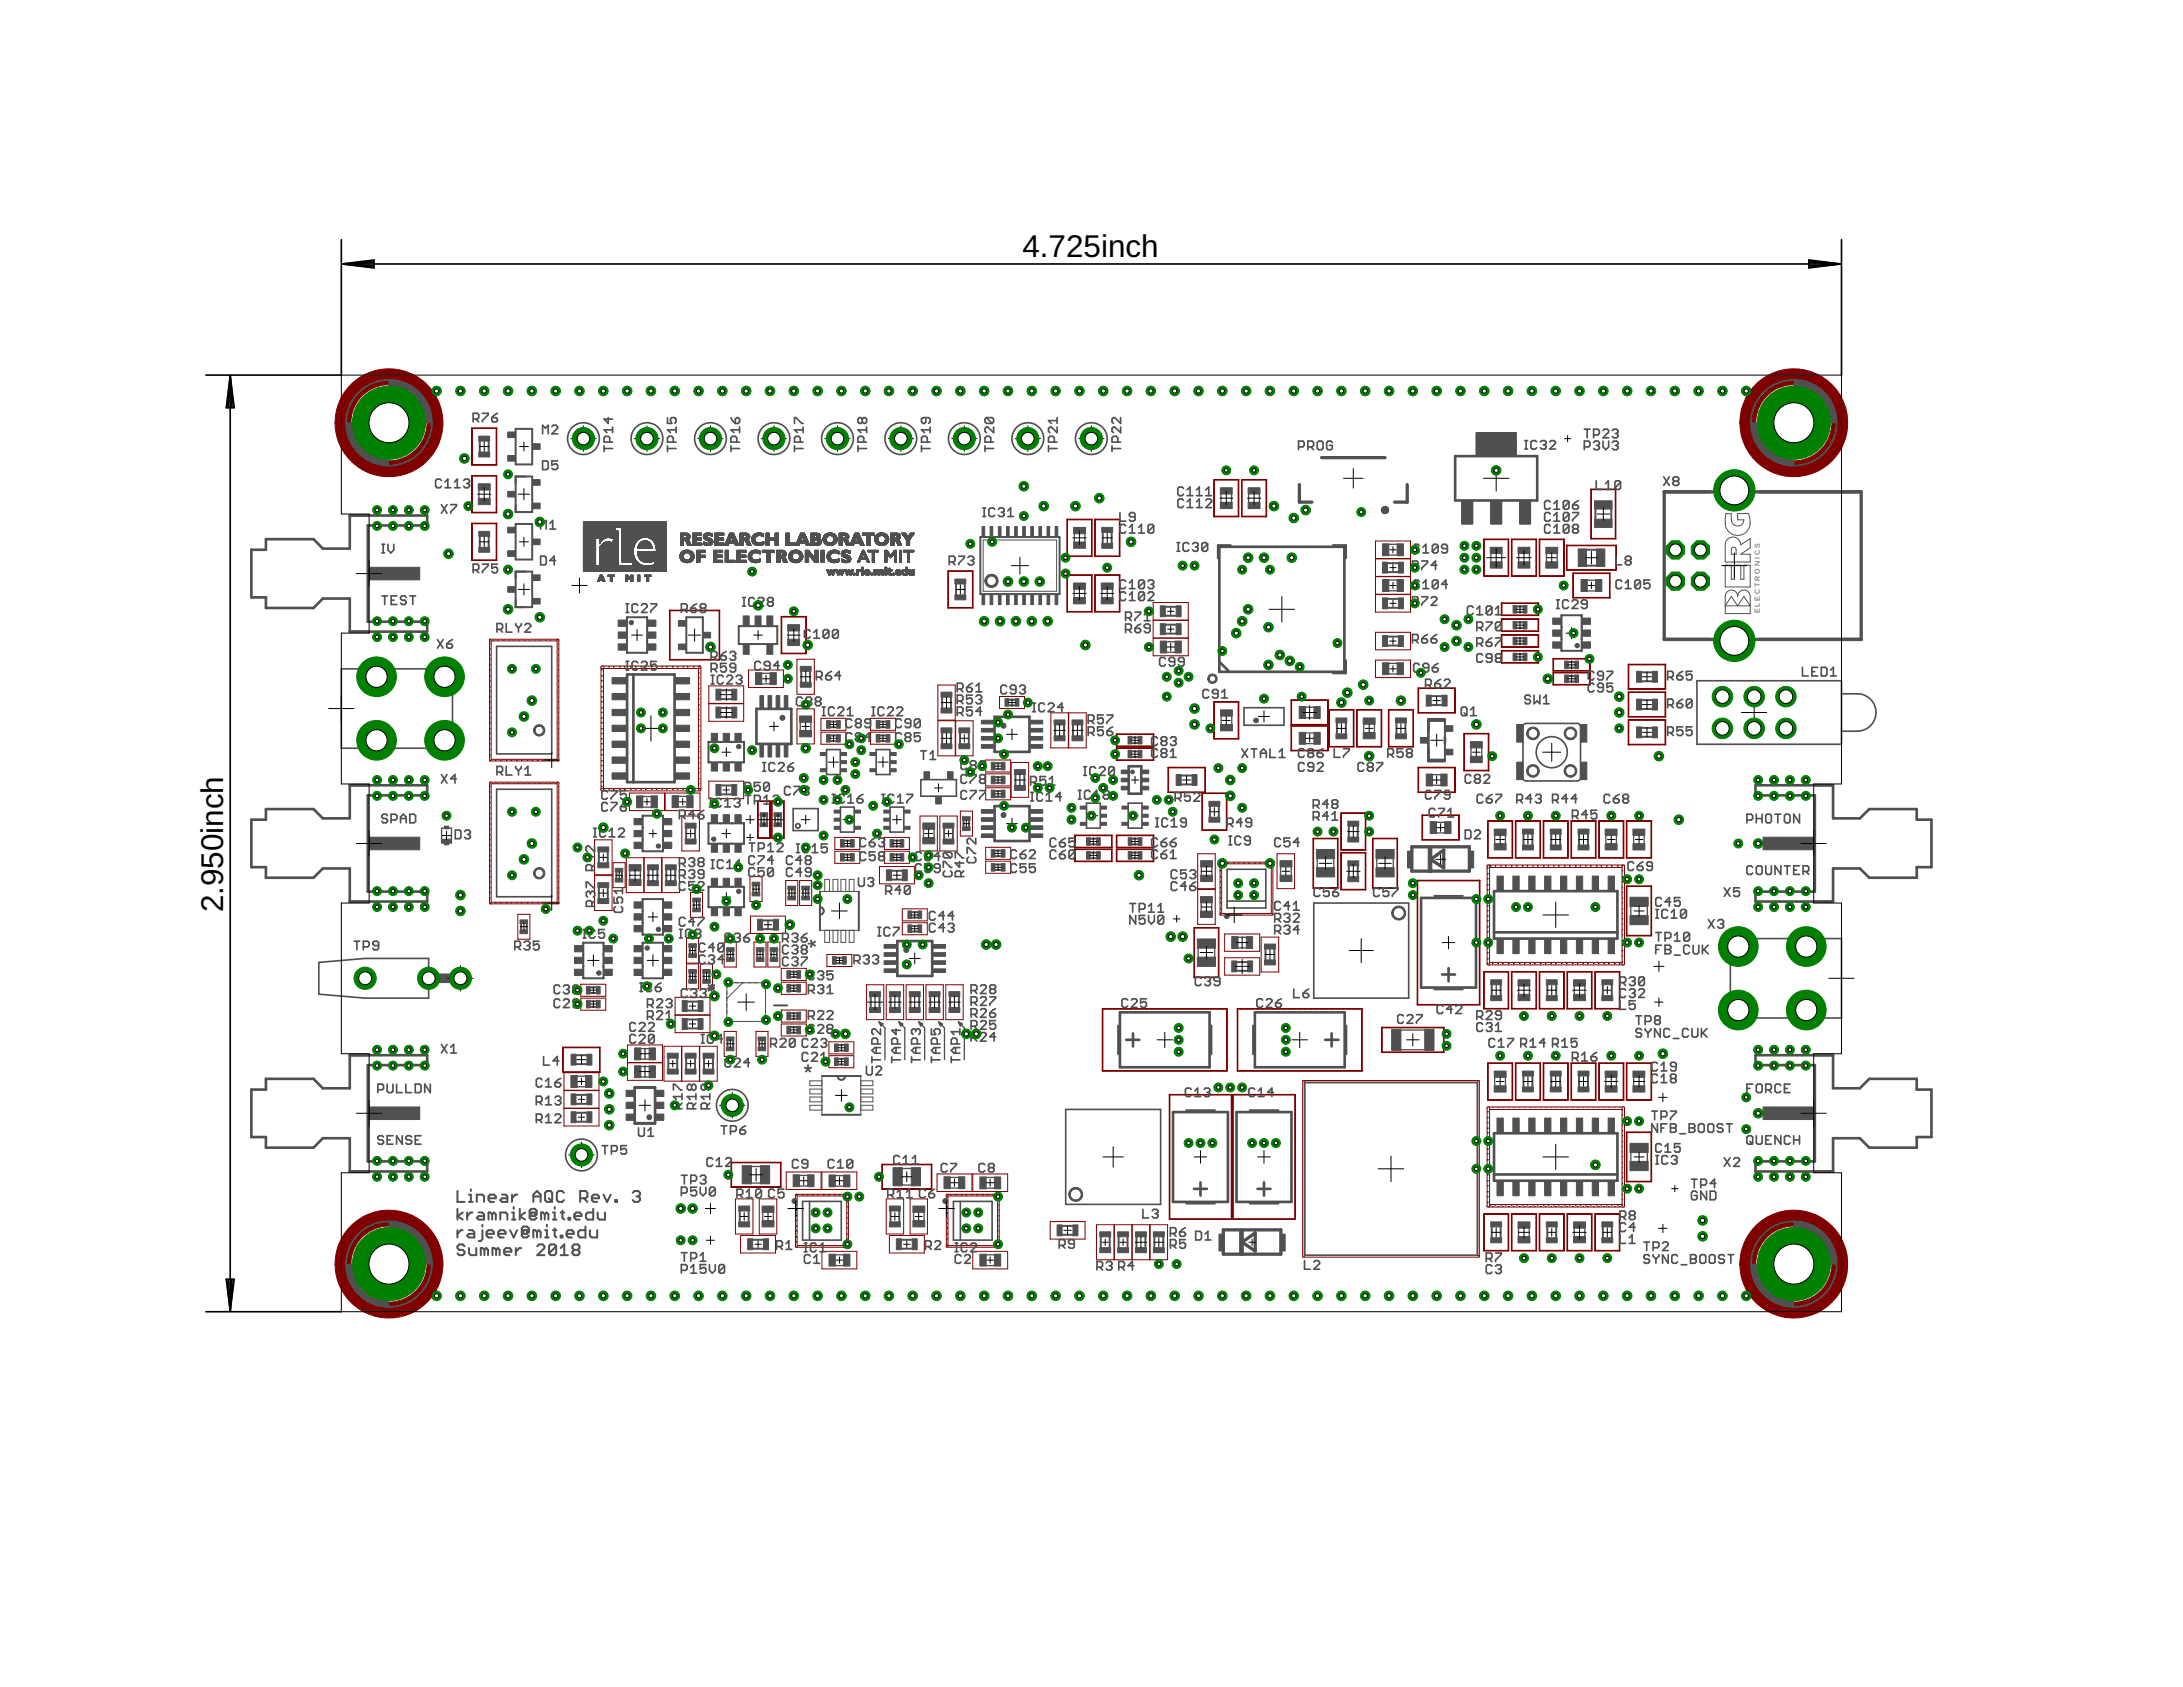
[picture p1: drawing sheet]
<svg xmlns="http://www.w3.org/2000/svg" width="279mm" height="216mm" viewBox="0 0 279 216" stroke-linecap="round" stroke-linejoin="round" font-family="sans-serif">
<defs><g id="words">
<g font-size="4">
<text x="130.9" y="32.9">4.725inch</text>
<text x="28.5" y="116.8" transform="rotate(-90 28.5 116.8)">2.950inch</text>
</g>
<g font-size="2.9" fill="#505050">
<text x="105.4" y="121.4" transform="rotate(-90 105.4 121.4)">*</text>
<text x="102.9" y="138.2">*</text>
</g>
<text font-size=".9" fill="#505050" x="225.2" y="78.5" transform="rotate(-90 225.2 78.5)">E L E C T R O N I C S</text>
</g></defs>
<g fill="none" stroke="#800000" stroke-width=".13">
<path d="M147.6 77.1h4.5v2.3h-4.5zM147.6 79.4h4.5v2.2h-4.5zM176 69.2h4.5v2.3h-4.5zM176 71.5h4.5v2.3h-4.5zM176 73.8h4.5v2.3h-4.5zM176 76.1h4.5v2.2h-4.5zM90.7 87.8h4.5v2.2h-4.5zM90.7 90.1h4.5v2.2h-4.5zM90.7 100h4.5v2.2h-4.5zM95.8 85.7h4.5v2.3h-4.5zM102 84.4h2.2v4.5h-2.2zM102 90.7h2.2v4.5h-2.2z"/>
<path d="M105.1 91.9h3.2v1.6h-3.2zM105.1 93.7h3.2v1.5h-3.2zM111.4 93.7h3.2v1.5h-3.2zM111.4 91.9h3.2v1.6h-3.2zM120 87.7h2.3v4.5h-2.3zM120 92.2h2.3v4.5h-2.3zM122.3 92.2h2.2v4.5h-2.2zM126.2 99h3.1v1.6h-3.1zM126.2 97.3h3.1v1.5h-3.1zM127.9 89.1h3.2v1.6h-3.2zM129.4 97.6h2.3v4.4h-2.3zM134.5 91.2h2.2v4.5h-2.2z"/>
<path d="M136.8 91.2h2.2v4.5h-2.2zM147.6 81.7h4.5v2.2h-4.5zM176 84.5h4.5v2.2h-4.5zM176 80.9h4.5v2.3h-4.5zM66.3 117h1.5v3.2h-1.5zM76.1 107.5h2.2v4.5h-2.2zM76.1 112.1h2.2v4.4h-2.2zM78.5 110.4h1.5v3.2h-1.5zM80.2 109.8h2.2v4.4h-2.2zM80.6 101.5h4.4v2.2h-4.4zM82.4 109.8h2.3v4.4h-2.3zM84.7 109.8h2.3v4.4h-2.3z"/>
<path d="M85.1 101.5h4.5v2.2h-4.5zM87.3 104.4h2.2v4.5h-2.2zM88.4 114.2h1.5v3.2h-1.5zM96 112.2h1.5v3.2h-1.5zM96.1 117.2h4.4v2.3h-4.4zM100.6 112.7h1.5v3.2h-1.5zM102.3 112.7h1.6v3.2h-1.6zM106.8 107.2h3.2v1.5h-3.2zM106.8 108.9h3.2v1.6h-3.2zM112.6 110.9h4.4v2.2h-4.4zM113.2 107.2h3.2v1.5h-3.2zM113.2 108.9h3.2v1.6h-3.2z"/>
<path d="M115.5 116.3h3.2v1.6h-3.2zM115.5 118.1h3.2v1.5h-3.2zM117.8 104.4h2.2v4.5h-2.2zM120.3 104.4h2.2v4.5h-2.2zM122.9 103.8h1.6v3.2h-1.6zM126.2 100.8h3.1v1.6h-3.1zM126.2 108.4h3.1v1.6h-3.1zM126.2 110.2h3.1v1.6h-3.1zM153.3 109.3h2.2v4.4h-2.2zM153.3 113.8h2.2v4.5h-2.2zM156.7 119.5h4.5v2.3h-4.5zM161.4 119.9h2.3v4.5h-2.3z"/>
<path d="M163.4 109.3h2.3v4.4h-2.3zM72.2 139.6h4.5v2.2h-4.5zM72.2 137.3h4.5v2.2h-4.5zM74.3 127.7h3.2v1.6h-3.2zM74.3 126h3.2v1.5h-3.2zM80.3 136h4.5v2.3h-4.5zM80.3 133.7h4.5v2.3h-4.5zM85 133.9h2.2v4.5h-2.2zM86.4 129.9h4.5v2.3h-4.5zM86.4 127.6h4.5v2.3h-4.5zM87.3 133.9h2.2v4.5h-2.2zM87.9 123.4h1.5v3.2h-1.5z"/>
<path d="M87.9 120.1h1.5v3.2h-1.5zM89.6 133.9h2.2v4.5h-2.2zM89.6 123.4h1.6v3.2h-1.6zM92.7 120.6h1.5v3.2h-1.5zM92.7 132h1.5v3.2h-1.5zM96.5 120.6h1.5v3.2h-1.5zM96.8 132h1.5v3.2h-1.5zM98.3 120.6h1.5v3.2h-1.5zM100 125.7h3.2v1.6h-3.2zM100 123.9h3.2v1.6h-3.2zM100 129.3h3.2v1.5h-3.2zM100 131h3.2v1.6h-3.2z"/>
<path d="M105.8 122.2h3.2v1.5h-3.2zM106.1 135.1h3.2v1.6h-3.2zM106.1 133.3h3.2v1.6h-3.2zM110.9 126h2.2v4.5h-2.2zM113.4 126h2.3v4.5h-2.3zM116 126h2.2v4.5h-2.2zM118.5 126h2.2v4.5h-2.2zM121.1 126h2.2v4.5h-2.2zM156.7 122.6h4.5v2.2h-4.5zM72.2 141.9h4.5v2.2h-4.5zM94.1 153.4h2.3v4.5h-2.3zM94.8 158.1h4.5v2.3h-4.5z"/>
<path d="M97.2 153.4h2.2v4.5h-2.2zM100.6 150h4.5v2.2h-4.5zM105.2 150h4.5v2.2h-4.5zM113.4 153.4h2.3v4.5h-2.3zM113.8 158.1h4.5v2.3h-4.5zM116.5 153.4h2.2v4.5h-2.2zM119.9 150.2h4.5v2.3h-4.5zM124.5 150.2h4.5v2.3h-4.5zM134.4 156.3h4.5v2.3h-4.5zM140.3 156.7h2.3v4.5h-2.3zM142.6 156.7h2.3v4.5h-2.3zM144.9 156.7h2.3v4.5h-2.3z"/>
<path d="M147.2 156.7h2.2v4.5h-2.2zM105.2 160.1h4.5v2.3h-4.5zM124.5 160.1h4.5v2.3h-4.5z"/>
</g>
<g fill="#800000" stroke="#800000" stroke-width=".13">
<path d="M45.1 156.7a6.9 6.9 0 0 1 10.8 1.8 6.9 6.9 0 0 1-4.4 10 6.9 6.9 0 0 1-8.6-6.7h2a4.9 4.9 0 0 1 7-4.4 4.9 4.9 0 0 1 .9 8.2 4.9 4.9 0 0 1-7.8-2.7l-.1-1.1h-2a6.8 6.8 0 0 1 2.2-5.1z" fill-rule="evenodd"/>
<path d="M224.9 49a6.9 6.9 0 0 1 10.8 1.8 6.9 6.9 0 0 1-4.4 10 6.9 6.9 0 0 1-8.6-6.7h2a4.9 4.9 0 0 1 6.8-4.5 4.9 4.9 0 0 1 1.5 8 4.9 4.9 0 0 1-8-1.8l-.1-.6-.2-1.1h-2a7.1 7.1 0 0 1 2.2-5.1z" fill-rule="evenodd"/>
<path d="M45.1 49a6.9 6.9 0 0 1 10.8 1.8 6.9 6.9 0 0 1-4.4 10 6.9 6.9 0 0 1-8.6-6.7h2a4.9 4.9 0 0 1 7-4.3 4.9 4.9 0 0 1 .9 8.2 4.9 4.9 0 0 1-7.8-2.8l-.1-1.1h-2a6.9 6.9 0 0 1 2.2-5.1z" fill-rule="evenodd"/>
<path d="M224.9 156.7a6.9 6.9 0 0 1 10.8 1.8 6.9 6.9 0 0 1-4.4 10 6.9 6.9 0 0 1-8.6-6.7h2a4.9 4.9 0 0 1 6.8-4.6 4.9 4.9 0 0 1 1.5 8 4.9 4.9 0 0 1-8-1.7l-.1-.6-.2-1.1h-2a7 7 0 0 1 2.2-5.1z" fill-rule="evenodd"/>
</g>
<g fill="#800000" stroke="#800000" stroke-width=".13">
<path d="M100.3 102.5h.1v4.8z"/>
<path d="M98.8 107.2l1.6 .1h-1.6z"/>
<path d="M98.7 102.5h.1v4.8z"/>
<path d="M98.7 102.5l1.7 .1z"/>
<path d="M98.5 102.5h.1v4.8z"/>
<path d="M97 107.2l1.6 .1z"/>
<path d="M97 102.5v4.8z"/>
<path d="M97 102.5l1.6 .1z"/>
<path d="M142.9 97.3h4.8z"/>
<path d="M142.9 95.7v1.6z"/>
<path d="M142.9 95.7l4.8 .1h-4.8z"/>
<path d="M147.6 95.7l.1 1.6z"/>
<path d="M142.9 95.5h4.8h-4.8z"/>
<path d="M142.9 93.9h.1l-.1 1.6z"/>
<path d="M142.9 93.9l4.8 .1z"/>
<path d="M147.6 93.9h.1v1.6z"/>
<path d="M149.5 101.4h4.8z"/>
<path d="M149.5 98.2h.1l-.1 3.2z"/>
<path d="M149.5 98.2l4.8 .1z"/>
<path d="M154.2 98.2h.1v3.2z"/>
<path d="M153.8 101.5h.1v4.8z"/>
<path d="M153.8 101.5h3.2z"/>
<path d="M157 101.5v4.8z"/>
<path d="M153.8 106.2l3.2 .1z"/>
<path d="M208.4 88.2h4.8z"/>
<path d="M208.4 85h.1l-.1 3.2z"/>
<path d="M208.4 85l4.8 .1z"/>
<path d="M213.1 85h.1v3.2z"/>
<path d="M137.5 106.9h4.8z"/>
<path d="M142.3 106.9v1.6z"/>
<path d="M137.5 108.4l4.8 .1z"/>
<path d="M137.5 106.9h.1v1.6z"/>
<path d="M137.5 108.7h4.8z"/>
<path d="M142.3 108.7v1.6z"/>
<path d="M137.5 110.2l4.8 .1z"/>
<path d="M137.5 108.7h.1v1.6z"/>
<path d="M200.5 72.9l6.4 .1z"/>
<path d="M200.5 69.8h.1v3.2z"/>
<path d="M200.5 69.8h6.4z"/>
<path d="M206.8 69.8h.1v3.2z"/>
<path d="M203.6 62.6h.1v6.4z"/>
<path d="M203.6 62.6l3.2 .1z"/>
<path d="M206.7 62.6h.1v6.4z"/>
<path d="M203.6 68.9l3.2 .1z"/>
<path d="M121.1 152.9l6.7-.1 .1 .2-6.7 .1z"/>
<path d="M127.7 152.9h.2l-.1 6.7h-.1z"/>
<path d="M121.1 159.5l6.7-.1 .1 .2h-6.7z"/>
<path d="M121.1 152.9h.2v6.7h-.2z"/>
<path d="M101.8 152.9l6.7-.1 .1 .2-6.7 .1z"/>
<path d="M108.4 152.9h.2l-.1 6.7h-.1z"/>
<path d="M101.8 159.5l6.7-.1 .1 .2h-6.7z"/>
<path d="M101.8 152.9h.2v6.7h-.2z"/>
<path d="M156.1 110.4h.3l-.1 6.7h-.2z"/>
<path d="M156.1 110.4l6.8-.1v.2l-6.7 .1z"/>
<path d="M162.7 110.4h.2v6.7h-.2z"/>
<path d="M156.1 117l6.8-.1v.2h-6.7z"/>
<path d="M190.4 141.7h17.4l.1 .2-.1 .1h-17.3l-.2-.1z"/>
<path d="M190.4 154.2h17.4l.1 .1-.1 .2h-17.3l-.1-.1z"/>
<path d="M190.4 141.7h.2v.1v12.5l-.1 .2-.2-.2z"/>
<path d="M207.7 141.7h.2v.1v12.5l-.1 .2-.2-.2z"/>
<path d="M190.4 110.8l17.4-.1 .1 .2-.1 .1h-17.3h-.1z"/>
<path d="M190.4 123.2h17.4l.1 .2-.1 .1h-17.3l-.1-.1z"/>
<path d="M190.4 110.8l.1-.1 .1 .1v12.6l-.1 .1-.2-.1z"/>
<path d="M207.6 110.8l.2-.1 .1 .1v12.6l-.1 .1-.2-.1z"/>
<path d="M198.8 84.3h4.7h-4.7z"/>
<path d="M203.5 84.3v1.6z"/>
<path d="M198.8 85.8l4.7 .1z"/>
<path d="M198.8 84.3v1.6z"/>
<path d="M192.2 79.2h4.7z"/>
<path d="M196.9 79.2v1.6z"/>
<path d="M192.2 80.8h4.7z"/>
<path d="M192.2 79.2v1.6z"/>
<path d="M192.2 81.2l4.7 .1z"/>
<path d="M196.8 81.2h.1v1.6z"/>
<path d="M192.2 82.8h4.7h-4.7z"/>
<path d="M192.2 81.2v1.6z"/>
<path d="M192.2 83.3h4.7z"/>
<path d="M196.8 83.3h.1v1.6z"/>
<path d="M192.2 84.8l4.7 .1z"/>
<path d="M192.2 83.3v1.6z"/>
<path d="M192.2 77.2h4.7z"/>
<path d="M196.8 77.2h.1v1.6z"/>
<path d="M192.2 78.7l4.7 .1z"/>
<path d="M192.2 77.2v1.6z"/>
<path d="M139.7 66.5h.1v4.7z"/>
<path d="M136.5 71.2h3.3z"/>
<path d="M136.5 66.5h.1v4.7z"/>
<path d="M136.5 66.5h3.3z"/>
<path d="M136.6 73.6v4.7z"/>
<path d="M136.6 73.6h3.2h-3.2z"/>
<path d="M139.7 73.6l.1 4.7z"/>
<path d="M136.5 78.3h3.3z"/>
<path d="M124.5 73.1v4.7z"/>
<path d="M121.3 77.8h3.2z"/>
<path d="M121.3 73.1h.1v4.7z"/>
<path d="M121.3 73.1h3.2z"/>
<path d="M158.5 89.8h.1l-.1 4.8z"/>
<path d="M155.4 94.5l3.2 .1h-3.2z"/>
<path d="M155.3 89.8h.1v4.8z"/>
<path d="M155.3 89.8l3.3 .1z"/>
<path d="M173.6 90.8h.1v4.8z"/>
<path d="M173.6 90.8l3.2 .1z"/>
<path d="M176.8 90.8v4.8z"/>
<path d="M173.6 95.5l3.2 .1z"/>
<path d="M155.3 61.4h.1v4.7z"/>
<path d="M155.3 61.4h3.3z"/>
<path d="M158.5 61.4h.1l-.1 4.7z"/>
<path d="M155.3 66.1h3.3z"/>
<path d="M190.5 93.9h.1l-.1 4.8z"/>
<path d="M187.3 98.6h3.3z"/>
<path d="M187.3 93.9h.1v4.8z"/>
<path d="M187.3 93.9h3.3z"/>
<path d="M140.1 73.6l.1 4.7z"/>
<path d="M140.1 73.6h3.2h-3.2z"/>
<path d="M143.3 73.6v4.7z"/>
<path d="M140.1 78.3h3.2z"/>
<path d="M158.9 61.4h.1v4.7z"/>
<path d="M158.9 61.4h3.2z"/>
<path d="M162 61.4h.1v4.7z"/>
<path d="M158.9 66.1h3.2z"/>
<path d="M170.1 90.8h.1l-.1 4.8z"/>
<path d="M170.1 90.8l3.2 .1z"/>
<path d="M173.2 90.8h.1v4.8z"/>
<path d="M170.1 95.5l3.2 .1z"/>
<path d="M165.2 92.7l4.8 .1z"/>
<path d="M165.2 89.6h.1v3.2z"/>
<path d="M165.2 89.6h4.8z"/>
<path d="M169.9 89.6h.1v3.2z"/>
<path d="M165.2 96l4.8 .1z"/>
<path d="M165.2 92.9h.1v3.2z"/>
<path d="M165.2 92.9h4.8z"/>
<path d="M169.9 92.9h.1v3.2z"/>
<path d="M194 136v4.8z"/>
<path d="M194 136l3.2 .1z"/>
<path d="M197.1 136h.1l-.1 4.8z"/>
<path d="M194 140.8h3.2z"/>
<path d="M197.5 136h.1v4.8z"/>
<path d="M197.5 136l3.2 .1z"/>
<path d="M200.6 136h.1v4.8z"/>
<path d="M197.5 140.8h3.2z"/>
<path d="M193 155.3h.1v4.8z"/>
<path d="M189.9 160l3.2 .1z"/>
<path d="M189.9 155.3h.1l-.1 4.8z"/>
<path d="M189.9 155.3l3.2 .1z"/>
<path d="M204.2 136h.1v4.8z"/>
<path d="M201.1 140.8h3.2z"/>
<path d="M201.1 136v4.8z"/>
<path d="M201.1 136l3.2 .1z"/>
<path d="M204.1 155.3h.1v4.8z"/>
<path d="M204.1 155.3l3.2 .1z"/>
<path d="M207.2 155.3h.1v4.8z"/>
<path d="M204.1 160l3.2 .1z"/>
<path d="M190.4 136h.1v4.8z"/>
<path d="M190.4 136l3.2 .1z"/>
<path d="M193.5 136h.1v4.8z"/>
<path d="M190.4 140.8h3.2z"/>
<path d="M204.6 136h.1v4.8z"/>
<path d="M204.6 136l3.2 .1z"/>
<path d="M207.8 136v4.8z"/>
<path d="M204.6 140.8h3.2z"/>
<path d="M208.2 136v4.8z"/>
<path d="M208.2 136l3.2 .1z"/>
<path d="M211.3 136h.1v4.8z"/>
<path d="M208.2 140.8h3.2z"/>
<path d="M203.7 155.3h.1v4.8z"/>
<path d="M200.6 160l3.2 .1z"/>
<path d="M200.6 155.3v4.8z"/>
<path d="M200.6 155.3l3.2 .1z"/>
<path d="M193.4 155.3h.1v4.8z"/>
<path d="M193.4 155.3l3.3 .1z"/>
<path d="M196.6 155.3h.1l-.1 4.8z"/>
<path d="M193.4 160l3.3 .1z"/>
<path d="M157.8 140.1v16z"/>
<path d="M165.7 140.1h.1v16z"/>
<path d="M157.8 156h8z"/>
<path d="M157.8 140.1h8z"/>
<path d="M149.6 140.1h.1v16z"/>
<path d="M157.6 140.1h.1l-.1 16z"/>
<path d="M149.6 156h8.1z"/>
<path d="M149.6 140.1h8.1z"/>
<path d="M141.1 129.1h16z"/>
<path d="M141.1 137l16 .1z"/>
<path d="M141.1 129.1h.1l-.1 8z"/>
<path d="M157 129.1h.1v8z"/>
<path d="M181.4 112.7h.1l-.1 15.9z"/>
<path d="M189.3 112.7h.1v15.9z"/>
<path d="M181.4 128.6h8z"/>
<path d="M181.4 112.7h8z"/>
<path d="M194 105.1v4.7z"/>
<path d="M194 105.1h3.2z"/>
<path d="M197.1 105.1h.1l-.1 4.7z"/>
<path d="M194 109.8h3.2z"/>
<path d="M197.5 105.1h.1v4.7z"/>
<path d="M197.5 105.1h3.2z"/>
<path d="M200.6 105.1h.1v4.7z"/>
<path d="M197.5 109.7l3.2 .1h-3.2z"/>
<path d="M100 78.9h.1l-.1 4.8z"/>
<path d="M100 78.9l3.2 .1z"/>
<path d="M103.1 78.9h.1v4.8z"/>
<path d="M100 83.6l3.2 .1z"/>
<path d="M92.1 78.1v6.4z"/>
<path d="M85.7 78.1v6.4z"/>
<path d="M85.7 78.1h6.4l-6.4 .1z"/>
<path d="M85.7 84.4l6.4 .1z"/>
<path d="M204.6 105.1h.1v4.7z"/>
<path d="M204.6 105.1h3.2z"/>
<path d="M207.8 105.1v4.7z"/>
<path d="M204.6 109.8h3.2z"/>
<path d="M208.2 105.1v4.7z"/>
<path d="M208.2 105.1h3.2z"/>
<path d="M211.3 105.1h.1v4.7z"/>
<path d="M208.2 109.8h3.2z"/>
<path d="M182 107.5h4.8z"/>
<path d="M182 104.3h.1v3.2z"/>
<path d="M182 104.3l4.8 .1z"/>
<path d="M186.7 104.3h.1v3.2z"/>
<path d="M203.7 124.4h.1v4.7z"/>
<path d="M200.6 129.1h3.2z"/>
<path d="M200.6 124.4v4.7z"/>
<path d="M200.6 124.4h3.2z"/>
<path d="M190.4 105.1h.1v4.7z"/>
<path d="M190.4 105.1h3.2z"/>
<path d="M193.5 105.1h.1v4.7z"/>
<path d="M190.4 109.8h3.2z"/>
<path d="M211.3 113.4h.1v6.4z"/>
<path d="M208.2 113.4v6.4z"/>
<path d="M208.2 113.4h3.2z"/>
<path d="M208.2 119.7l3.2 .1z"/>
<path d="M196.6 124.4h.1l-.1 4.7z"/>
<path d="M193.4 129.1h3.3z"/>
<path d="M193.4 124.4h.1v4.7z"/>
<path d="M193.4 124.4h3.3z"/>
<path d="M204.1 124.4h.1v4.7z"/>
<path d="M204.1 124.4h3.2z"/>
<path d="M207.2 124.4h.1v4.7z"/>
<path d="M204.1 129.1h3.2z"/>
<path d="M204.2 105.1h.1v4.7z"/>
<path d="M201.1 109.8h3.2z"/>
<path d="M201.1 105.1v4.7z"/>
<path d="M201.1 105.1h3.2z"/>
<path d="M171.6 109.1h.1v4.8z"/>
<path d="M171.6 109.1l3.2 .1z"/>
<path d="M174.7 109.1h.1v4.8z"/>
<path d="M171.6 113.8l3.2 .1z"/>
<path d="M171.6 104h.1v4.8z"/>
<path d="M171.6 104l3.2 .1z"/>
<path d="M174.7 104h.1v4.8z"/>
<path d="M171.6 108.8h3.2z"/>
<path d="M168 107.3h.1v6.4z"/>
<path d="M171.2 107.3h.1l-.1 6.4z"/>
<path d="M168 113.6l3.3 .1z"/>
<path d="M168 107.3h3.3z"/>
<path d="M193 124.4h.1v4.7z"/>
<path d="M189.9 129.1h3.2z"/>
<path d="M189.9 124.4h.1l-.1 4.7z"/>
<path d="M189.9 124.4h3.2z"/>
<path d="M175.7 107.3v6.4z"/>
<path d="M178.8 107.3h.1v6.4z"/>
<path d="M175.7 113.6l3.2 .1z"/>
<path d="M175.7 107.3h3.2z"/>
<path d="M112.9 152.1l6.4 .1z"/>
<path d="M112.9 149l6.4 .1z"/>
<path d="M119.2 149h.1v3.2z"/>
<path d="M112.9 149v3.2z"/>
<path d="M93.6 151.9h6.4z"/>
<path d="M93.6 148.8h6.4z"/>
<path d="M99.9 148.8h.1l-.1 3.2z"/>
<path d="M93.6 148.8v3.2z"/>
<path d="M196.6 69h.1l-.1 4.8z"/>
<path d="M193.4 73.7h3.3z"/>
<path d="M193.4 69h.1v4.8z"/>
<path d="M193.4 69h3.3z"/>
<path d="M193 69h.1v4.8z"/>
<path d="M189.9 73.7h3.2z"/>
<path d="M189.9 69h.1l-.1 4.8z"/>
<path d="M189.9 69h3.2z"/>
<path d="M155.9 118.7h.1v6.4z"/>
<path d="M152.8 118.7h.1v6.4z"/>
<path d="M152.8 118.7l3.2 .1z"/>
<path d="M152.8 125.1h3.2z"/>
<path d="M201.3 76.5h4.8z"/>
<path d="M201.3 73.3h.1v3.2z"/>
<path d="M201.3 73.3l4.8 .1z"/>
<path d="M206 73.3h.1v3.2z"/>
<path d="M200.1 69h.1v4.8z"/>
<path d="M197 73.7h3.2z"/>
<path d="M197 69h.1v4.8z"/>
<path d="M197 69h3.2z"/>
<path d="M181.5 88.1h4.8z"/>
<path d="M186.2 88.1h.1l-.1 3.2z"/>
<path d="M181.5 91.2h4.8z"/>
<path d="M181.5 88.1h.1l-.1 3.2z"/>
<path d="M177.7 90.8h.1v4.8z"/>
<path d="M177.7 90.8l3.2 .1z"/>
<path d="M180.8 90.8h.1v4.8z"/>
<path d="M177.7 95.5l3.2 .1z"/>
<path d="M181.5 101.4h4.8z"/>
<path d="M181.5 98.2h.1l-.1 3.2z"/>
<path d="M181.5 98.2l4.8 .1z"/>
<path d="M186.2 98.2h.1l-.1 3.2z"/>
<path d="M211.3 144.9h.1v6.4z"/>
<path d="M208.2 144.9v6.4z"/>
<path d="M208.2 144.9h3.2z"/>
<path d="M208.2 151.2h3.2z"/>
<path d="M158.3 137l16 .1z"/>
<path d="M158.3 129.1h16z"/>
<path d="M174.3 129.1v8z"/>
<path d="M158.3 129.1h.1v8z"/>
<path d="M200.1 155.3h.1v4.8z"/>
<path d="M197 160l3.2 .1z"/>
<path d="M197 155.3h.1v4.8z"/>
<path d="M197 155.3l3.2 .1z"/>
<path d="M200.1 124.4h.1v4.7z"/>
<path d="M197 129.1h3.2z"/>
<path d="M197 124.4h.1v4.7z"/>
<path d="M197 124.4h3.2z"/>
<path d="M198.8 86.1h4.7z"/>
<path d="M203.5 86.1v1.6z"/>
<path d="M198.8 87.6l4.7 .1z"/>
<path d="M198.8 86.1v1.6z"/>
<path d="M62.7 115.5h8.8v.1l-8.8 .1z"/>
<path d="M62.7 100.2h.2l-.1 15.5-.1-.1z"/>
<path d="M62.7 100.2l8.8-.1v.1l-8.8 .1z"/>
<path d="M71.3 100.2h.2v15.5l-.2-.1z"/>
<path d="M62.7 97.2h8.8v.1l-8.8 .1z"/>
<path d="M62.7 81.9h.2l-.1 15.5-.1-.1z"/>
<path d="M62.7 81.9l8.8-.1v.2h-8.8z"/>
<path d="M71.3 81.9h.2v15.5l-.2-.1z"/>
<path d="M63.5 54.8h.1v4.7z"/>
<path d="M60.4 59.5h3.2z"/>
<path d="M60.4 54.8h.1l-.1 4.7z"/>
<path d="M60.4 54.8h3.2z"/>
<path d="M63.5 67h.1v4.7z"/>
<path d="M60.4 71.6l3.2 .1h-3.2z"/>
<path d="M60.4 67h.1l-.1 4.7z"/>
<path d="M60.4 67h3.2z"/>
<path d="M63.5 60.9h.1v4.7z"/>
<path d="M60.4 65.6h3.2z"/>
<path d="M60.4 60.9h.1l-.1 4.7z"/>
<path d="M60.4 60.9h3.2z"/>
<path d="M208.4 91.7l4.8 .1z"/>
<path d="M208.4 88.6h.1l-.1 3.2z"/>
<path d="M208.4 88.6h4.8z"/>
<path d="M213.1 88.6h.1v3.2z"/>
<path d="M72 134l4.8 .1z"/>
<path d="M76.7 134h.1v3.2z"/>
<path d="M72 137.2h4.8z"/>
<path d="M72 134h.1v3.2z"/>
<path d="M143.3 66.5v4.7z"/>
<path d="M140.1 71.2h3.2z"/>
<path d="M140.1 66.5h.1v4.7z"/>
<path d="M140.1 66.5h3.2z"/>
<path d="M208.4 95.3h4.8z"/>
<path d="M208.4 92.1h.1l-.1 3.2z"/>
<path d="M208.4 92.1l4.8 .1z"/>
<path d="M213.1 92.1h.1v3.2z"/>
<path d="M89.4 85.3l.2-.1 .1 .2v15.7l-.1 .1-.2-.1z"/>
<path d="M76.9 85.3l.2-.1 .1 .2v15.7l-.1 .1-.2-.1z"/>
<path d="M76.9 85.3l12.7-.1 .1 .2-.1 .2h-12.6l-.1-.1z"/>
<path d="M76.9 101l12.7-.1 .1 .2-.1 .1h-12.6h-.1z"/>
<path d="M166.7 138.3h22.6v.1l-22.5 .1z"/>
<path d="M189.1 138.3h.2v22.6l-.2-.1z"/>
<path d="M166.7 160.7h22.6v.1l-22.5 .1z"/>
<path d="M166.7 138.3h.2v22.6l-.2-.1z"/>
<path d="M142.9 106.9h4.8z"/>
<path d="M147.6 106.9h.1v1.6z"/>
<path d="M142.9 108.4l4.8 .1z"/>
<path d="M142.9 106.9h.1l-.1 1.6z"/>
<path d="M142.9 108.7h4.8z"/>
<path d="M147.6 108.7h.1v1.6z"/>
<path d="M142.9 110.2l4.8 .1z"/>
<path d="M142.9 108.7h.1l-.1 1.6z"/>
<path d="M176.8 131.5h8z"/>
<path d="M176.8 134.6l8 .1z"/>
<path d="M176.8 131.5h.1v3.2z"/>
<path d="M184.7 131.5h.1v3.2z"/>
</g>
<g fill="none" stroke="#505050" stroke-width=".21">
<path d="M60.6 53.6h.5l.2-.2v-.3l-.2-.2h-.5v1.1M60.9 53.6l.4 .4M61.7 52.9h.8v.2l-.8 .7v.2M62.9 53.4h.6l.2 .2v.2l-.2 .2h-.4l-.2-.2zM63.7 52.9l-.4 .2-.4 .3M69.4 55.5v-1.1l.4 .4 .4-.4v1.1M69.4 59h.6l.2 .2v.7l-.2 .2h-.6zM70.6 54.6l.2-.2h.4l.2 .2v.2l-.8 .7h.8M71.4 59h-.8v.5l.4-.1h.2l.2 .1v.4l-.2 .2h-.4l-.2-.2M77.3 57.4h1.1M77.3 57v.8M77.9 53.4v.8l-.6-.6h1.1"/>
<path d="M78 56.6v-.6l-.1-.2h-.4l-.2 .2v.6h1.1M78.4 55h-1.1l.4 .4M78.4 54.7v.7M85.4 57.4h1.1M85.4 53.4v.8h.6l-.2-.6 .2-.2h.4l.1 .2v.4l-.1 .2M85.4 57v.8M86.2 56.6v-.6l-.2-.2h-.4l-.2 .2v.6h1.1M86.5 55h-1.1l.4 .4M86.5 54.7v.7M93.6 57.4h1.1M93.6 57v.8M93.6 53.4l.1 .4 .4 .4"/>
<path d="M94.1 53.6l.2-.2h.2l.2 .2v.4l-.2 .2h-.4zM94.3 56.6v-.6l-.2-.2h-.4l-.1 .2v.6h1.1M94.7 55h-1.1l.3 .4M94.7 54.7v.7M101.7 57.4h1.1M101.7 54.2v-.8h.2l.7 .8h.2M101.7 57v.8M102.4 56.6v-.6l-.2-.2h-.3l-.2 .2v.6h1.1M102.8 55h-1.1l.4 .4M102.8 54.7v.7M109.8 57.4h1.1M109.8 57v.8"/>
<path d="M110.4 53.6l.2-.2h.1l.2 .2v.4l-.2 .2h-.1l-.2-.2M110.4 53.6l-.2-.2h-.2l-.2 .2v.4l.2 .2h.2l.2-.2M110.4 53.6v.4M110.6 56.6v-.6l-.2-.2h-.4l-.2 .2v.6h1.1M110.9 54.7v.7M110.9 55h-1.1l.4 .4M117.9 57.4h1.1M117.9 57v.8M118.5 53.4v.6l-.2 .2h-.2l-.2-.2v-.4l.2-.2h.8l.1 .2v.4l-.1 .2M118.7 56.6v-.6l-.2-.2h-.4l-.2 .2v.6h1.1M119 55h-1.1l.4 .4M119 54.7v.7"/>
<path d="M126.1 57.4h1.1M126.1 57v.8M126.3 53.4l-.2 .2v.4l.2 .2h.7M126.3 53.4h.7l.2 .2v.4l-.2 .2M126.3 53.4l.7 .8M126.8 56.6v-.6l-.2-.2h-.3l-.2 .2v.6h1.1M127.2 54.7v.7l-.8-.7h-.1l-.2 .1v.4l.2 .2M134.2 57.4h1.1M134.2 57v.8M134.9 56.6v-.6l-.2-.2h-.3l-.2 .2v.6h1.1M135.3 54.7v.7l-.7-.7h-.2l-.2 .1v.4l.2 .2M135.3 53.4v.8"/>
<path d="M135.3 53.8h-1.1l.4 .4M142.3 57.4h1.1M142.3 57v.8M143.1 56.6v-.6l-.2-.2h-.4l-.2 .2v.6h1.1M143.4 53.4v.8l-.7-.8h-.2l-.2 .2v.4l.2 .2M143.4 54.7v.7l-.7-.7h-.2l-.2 .1v.4l.2 .2M166.2 57.2h.6l.1-.2v-.4l-.1-.1h-.6v1.1M167.4 57.2h.5l.2-.2v-.4l-.2-.1h-.5v1.1M167.8 57.2l.3 .4M168.8 56.5h.3l.2 .1v.8l-.2 .2h-.3l-.2-.2v-.8zM170.5 56.6l-.2-.1h-.3l-.2 .1v.8l.2 .2h.3l.2-.2v-.4h-.3M195.2 57.5h.3"/>
<path d="M195.2 56.4h.3M195.3 56.4v1.1M196.7 56.6l-.2-.2h-.4l-.2 .2v.7l.2 .2h.4l.2-.2M197.1 56.6l.2-.2h.4l.2 .2v.1l-.2 .2M197.5 56.9h.2M197.7 56.9l.2 .2v.2l-.2 .2h-.4l-.2-.2M198.4 56.6l.1-.2h.4l.2 .2v.1l-.7 .8h.7M202.8 57.2h.5l.2-.2v-.4l-.2-.1h-.5v1.1M202.8 54.9h.7M203.1 54.9v1.1M204 56.6l.2-.1h.3l.2 .1v.2l-.2 .2M204 55.7h.5l.2-.2v-.4l-.2-.2h-.5v1.1"/>
<path d="M204.3 57h.2M204.5 57l.2 .2v.2l-.2 .2h-.3l-.2-.2M205.2 55.1l.1-.2h.4l.2 .2v.2l-.7 .7h.7M205.2 56.5v.7l.3 .4 .4-.4v-.7M206.4 56.6l.1-.1h.4l.2 .1v.2l-.2 .2M206.4 55.1l.1-.2h.4l.2 .2v.2l-.2 .2M206.7 57h.2M206.7 55.5h.2M206.9 57l.2 .2v.2l-.2 .2h-.4l-.1-.2M206.9 55.5l.2 .2v.2l-.2 .1h-.4l-.1-.1M48.9 70.8h.3M48.9 69.7h.3"/>
<path d="M48.9 76.3h.7M49 69.7v1.1M49.2 76.3v1.1M49.7 69.7v.7l.3 .4 .4-.4v-.7M50.1 76.8h.3M50.8 76.3h-.7v1.1h.7M52 76.5l-.2-.2h-.3l-.2 .2v.1l.2 .2h.3l.2 .2v.2l-.2 .2h-.3l-.2-.2M52.5 76.3h.7M52.8 76.3v1.1M56.5 64.6l.7 1.1M56.5 61.5l-.2-.2h-.4l-.1 .2v.7l.1 .2h.4l.2-.2M57 62.4h.7"/>
<path d="M57 61.7l.3-.4v1.1M57.2 64.6l-.7 1.1M57.7 64.6h.7v.2l-.7 .7v.2M58.2 62.4h.7M58.2 61.7l.3-.4v1.1M59.4 61.5l.1-.2h.4l.2 .2v.2l-.2 .2M59.7 61.9h.2M59.9 61.9l.2 .1v.2l-.2 .2h-.4l-.1-.2M60.6 72.9h.5l.2-.2v-.3l-.2-.2h-.5v1.1M60.9 72.9l.4 .4M61.7 72.2h.8v.2l-.8 .7v.2M63.7 72.2h-.8v.5l.4-.1h.2l.2 .1v.4l-.2 .2h-.4l-.2-.2"/>
<path d="M64.8 79.8v1.1h.7M66 79.8v.2l.4 .3M66.7 79.8v.2l-.3 .3M67.2 80l.2-.2h.3l.2 .2v.2l-.7 .7h.7M69.2 71.2h.5l.2 .2v.7l-.2 .2h-.5zM69.2 67.7v-1.1l.4 .4 .3-.4v1.1M70.4 67l.3-.4v1.1M70.4 67.7h.7M71.1 71.7h-.7l.5-.5v1.1M80.1 77.3h.4M80.1 78.4h.4M80.3 77.3v1.1"/>
<path d="M81.6 77.5l-.2-.2h-.3l-.2 .2v.7l.2 .2h.3l.2-.2M82.1 77.5l.2-.2h.4l.1 .2v.2l-.7 .7h.7M83.3 77.3h.7v.2l-.7 .7v.2M87.2 78h.6l.1-.2v-.3l-.1-.2h-.6v1.1M87.6 78l.3 .4M88.4 77.8h.6l.2 .2v.2l-.2 .2h-.4l-.2-.2zM89.2 77.3l-.4 .2-.4 .3M89.8 77.8l-.2-.1v-.2l.2-.2h.4l.1 .2v.2l-.1 .1M89.8 77.8l-.2 .2v.2l.2 .2h.4l.1-.2v-.2l-.1-.2M89.8 77.8h.4M95 77.6h.4M95 76.5h.4"/>
<path d="M95.2 76.5v1.1M96.6 76.6l-.2-.1h-.4l-.2 .1v.8l.2 .2h.4l.2-.2M97 76.6l.2-.1h.4l.2 .1v.2l-.8 .8h.8M98.4 77l-.2 .2v.2l.2 .2h.4l.2-.2v-.2l-.2-.2M98.4 77l-.2-.2v-.2l.2-.1h.4l.2 .1v.2l-.2 .2M98.4 77h.4M121.5 71.9h.5l.2-.2v-.3l-.2-.2h-.5v1.1M121.9 71.9l.3 .4M122.7 71.2h.7v.2l-.7 .7v.2M123.9 71.4l.2-.2h.3l.2 .2v.2l-.2 .1M124.3 71.7h.1M124.4 71.7l.2 .2v.2l-.2 .2h-.3l-.2-.2"/>
<path d="M125.8 66.1h.4M125.8 65h.4M126 65v1.1M127.3 65.2l-.2-.2h-.3l-.2 .2v.7l.2 .2h.3l.2-.2M127.8 65.2l.2-.2h.3l.2 .2v.2l-.2 .2M128.1 65.6h.2M128.3 65.6l.2 .1v.2l-.2 .2h-.3l-.2-.2M129 66.1h.7M129 65.4l.3-.4v1.1M143.3 65.6v1.1h.8M144.1 79.1h.5l.2-.2v-.4l-.2-.2h-.5v1.1M144.1 67.3l-.2-.2h-.4l-.2 .2v.8l.2 .1h.4l.2-.1"/>
<path d="M144.1 74.4l-.2-.2h-.4l-.2 .2v.7l.2 .2h.4l.2-.2M144.1 75.9l-.2-.1h-.4l-.2 .1v.8l.2 .2h.4l.2-.2M144.4 79.1l.4 .3M144.5 68.2h.8M144.5 67.5l.4-.4v1.1M144.5 74.6l.4-.4v1.1M144.5 76.1l.4-.3v1.1M144.5 76.9h.8M144.5 75.3h.8M145.3 78.3h.7v.2l-.7 .7v.2M145.3 66.1h-.6l-.2-.1v-.2l.2-.2h.4l.2 .2v.7l-.2 .2h-.4l-.2-.2M145.7 68.2h.8"/>
<path d="M145.7 67.5l.4-.4v1.1M146 79.9l-.4 .1-.3 .4M146.5 78.7l.3-.4v1.1M146.5 79.4h.7M146.5 75.9l-.2-.1h-.4l-.2 .1v.8M146.5 75.9v.8l-.2 .2h-.4l-.2-.2M146.5 74.4l-.2-.2h-.4l-.2 .2v.7M146.5 74.4v.7l-.2 .2h-.4l-.2-.2M146.5 75.9l-.8 .8M146.5 74.4l-.8 .7M146.9 74.4l.2-.2h.4l.2 .2v.2l-.2 .2M146.9 75.9l.2-.1h.4l.2 .1v.2l-.8 .8h.8"/>
<path d="M147.3 74.8h.2M147.5 74.8l.2 .2v.1l-.2 .2h-.4l-.2-.2M147.7 67.3l-.2-.2h-.4l-.2 .2v.8M147.7 67.3v.8l-.2 .1h-.4l-.2-.1M147.7 67.3l-.8 .8M150.6 70.5h.4M150.6 69.4h.4M150.8 69.4v1.1M151.5 64l-.2-.1h-.4l-.2 .1v.8l.2 .2h.4l.2-.2M151.5 62.5l-.2-.2h-.4l-.2 .2v.7l.2 .2h.4l.2-.2M151.9 63.4h.8M151.9 62.7l.4-.4v1.1"/>
<path d="M151.9 64.2l.4-.3v1.1M151.9 65h.8M152.2 69.6l-.2-.2h-.4l-.2 .2v.8l.2 .1h.4l.2-.1M152.6 69.6l.2-.2h.4l.2 .2v.2l-.2 .2M153 70h.2M153.1 63.4h.8M153.1 62.7l.4-.4v1.1M153.1 64.2l.4-.3v1.1M153.1 65h.8M153.2 70l.2 .2v.2l-.2 .1h-.4l-.2-.1M154.3 64l.2-.1h.4l.2 .1v.2l-.8 .8h.8M154.3 63.4h.8"/>
<path d="M154.3 62.7l.4-.4v1.1M154.6 69.6v.8l-.2 .1h-.4l-.2-.1M154.6 69.6l-.2-.2h-.4l-.2 .2v.8M154.6 69.6l-.8 .8M180.8 72.5h.5l.2-.2v-.3l-.2-.2h-.5v1.1M180.8 77.1h.5l.2-.2v-.3l-.2-.2h-.5v1.1M181.1 77.1l.4 .4M181.1 72.5l.4 .4M181.7 69.8l-.2-.1h-.4l-.2 .1v.8l.2 .2h.4l.2-.2M181.7 74.4l-.2-.2h-.4l-.2 .2v.7l.2 .2h.4l.2-.2M182 76.4h.7v.2l-.7 .7v.2M182 71.8h.7v.2l-.7 .7v.2"/>
<path d="M182.1 70.8h.8M182.1 75.3h.8M182.1 74.6l.4-.4v1.1M182.1 70l.4-.3v1.1M183.2 76.6l.1-.2h.4l.2 .2v.1l-.7 .8h.7M183.9 72.3h-.7l.5-.5v1.1M184.1 69.8v.8l-.2 .2h-.4l-.2-.2M184.1 69.8l-.2-.1h-.4l-.2 .1v.8M184.1 74.4l-.2-.2h-.4l-.2 .2v.7M184.1 74.4v.7l-.2 .2h-.4l-.2-.2M184.1 74.4l-.8 .7M184.1 69.8l-.8 .8"/>
<path d="M185.3 70.2h-.6l-.2-.2v-.2l.2-.1h.4l.2 .1v.8l-.2 .2h-.4l-.2-.2M185.3 74.8h-.8l.6-.6v1.1M188.6 77.7l-.2-.1h-.4l-.2 .1v.8l.2 .2h.4l.2-.2M189 78.7h.8M189 77.9l.4-.3v1.1M190.2 79.6h.7v.2l-.7 .7v.2M190.9 77.7l-.1-.1h-.4l-.2 .1v.8M190.9 77.7v.8l-.1 .2h-.4l-.2-.2M190.9 77.7l-.7 .8M191.4 78.7h.8M191.4 77.9l.4-.3v1.1M192.2 79.8l-.2-.2h-.4l-.2 .2v.7"/>
<path d="M192.2 79.8v.7l-.2 .2h-.4l-.2-.2M192.2 79.8l-.8 .7M198.4 67.3l-.2-.2h-.3l-.2 .2v.8l.2 .1h.3l.2-.1M198.4 65.8l-.2-.2h-.3l-.2 .2v.7l.2 .2h.3l.2-.2M198.4 64.3l-.2-.2h-.3l-.2 .2v.7l.2 .2h.3l.2-.2M198.9 68.2h.7M198.9 67.5l.4-.4v1.1M198.9 66.7h.7M198.9 66l.4-.4v1.1M198.9 64.5l.4-.4v1.1M198.9 65.2h.7M199.2 77.9h.4"/>
<path d="M199.2 76.8h.4M199.4 76.8v1.1M200.7 77l-.1-.2h-.4l-.2 .2v.7l.2 .2h.4l.1-.2M200.8 67.3l-.2-.2h-.3l-.2 .2v.8M200.8 67.3v.8l-.2 .1h-.3l-.2-.1M200.8 65.8l-.2-.2h-.3l-.2 .2v.7M200.8 65.8v.7l-.2 .2h-.3l-.2-.2M200.8 64.3l-.2-.2h-.3l-.2 .2v.7M200.8 64.3v.7l-.2 .2h-.3l-.2-.2M200.8 65.8l-.7 .7M200.8 64.3l-.7 .7M200.8 67.3l-.7 .8"/>
<path d="M201.2 77l.2-.2h.4l.2 .2v.2l-.8 .7h.8M201.3 64.6h.5l.2 .2v.2l-.2 .2h-.3l-.2-.2zM201.3 65.6h.7v.2l-.7 .7v.2M201.5 67.7l-.2-.2v-.2l.2-.2h.3l.2 .2v.2l-.2 .2M201.5 67.7l-.2 .2v.2l.2 .1h.3l.2-.1v-.2l-.2-.2M201.5 67.7h.3M202 64.1l-.7 .5M203.1 77.3h-.5l-.2-.1v-.2l.2-.2h.3l.2 .2v.7l-.2 .2h-.3l-.2-.2M204.3 61.5v1.1h.7M205.5 62.6h.7M205.5 61.9l.3-.4v1.1M206.8 71.2v1.1h.8"/>
<path d="M207.4 61.7v.8l-.2 .1h-.3l-.2-.1M207.4 61.7l-.2-.2h-.3l-.2 .2v.8M207.4 61.7l-.7 .8M207.6 74.4l-.2-.2h-.4l-.2 .2v.7l.2 .2h.4l.2-.2M208 75.3h.8M208 74.6l.4-.4v1.1M208.2 71.7l-.2 .2v.2l.2 .2h.4l.2-.2v-.2l-.2-.2M208.2 71.7l-.2-.1v-.2l.2-.2h.4l.2 .2v.2l-.2 .1M208.2 71.7h.4M210 74.4l-.8 .7M210 74.4l-.2-.2h-.4l-.2 .2v.7M210 74.4v.7l-.2 .2h-.4l-.2-.2"/>
<path d="M211.2 74.2h-.8v.6l.6-.2 .2 .2v.3l-.2 .2h-.4l-.2-.2M212.9 61l.8 1.1M213.7 61l-.8 1.1M214.3 61.6l-.2-.2v-.2l.2-.2h.4l.2 .2v.2l-.2 .2M214.3 61.6l-.2 .2v.2l.2 .1h.4l.2-.1v-.2l-.2-.2M214.3 61.6h.4M43.7 85.6h14.2v10.2h-14.2zM56 81.9l.7 1.1M56.5 99.1l.7 1.1M56.7 81.9l-.7 1.1M57.2 82.4h.5l.2 .2v.2l-.2 .2h-.3l-.2-.2zM57.2 99.1l-.7 1.1"/>
<path d="M57.9 81.9l-.7 .5M58.4 99.7h-.7l.5-.6v1.1M63.6 82.7h7v13.8h-7zM63.6 80.5h.6l.1-.2v-.3l-.1-.2h-.6v1.1M63.6 98.8h.6l.1-.2v-.3l-.1-.2h-.6v1.1M64 98.8l.3 .4M64 80.5l.3 .4M64.8 98.1v1.1h.7M66 98.1v.2l.4 .3M66.4 80.3v.6M66.4 98.6v.6M66.7 98.1v.2l-.3 .3"/>
<path d="M67.2 99.2h.7M67.2 98.4l.4-.3v1.1M80.1 84.6h.4M80.1 85.7h.4M80.3 84.6v1.1M81.6 84.8l-.2-.2h-.3l-.2 .2v.8l.2 .1h.3l.2-.1M82.1 84.8l.2-.2h.4l.1 .2v.2l-.7 .7h.7M84 84.6h-.7v.6l.4-.2h.1l.2 .2v.4l-.2 .1h-.3l-.2-.1M91 84.1h.6l.2-.2v-.3l-.2-.2h-.6v1.1M91 85.6h.6l.2-.2v-.3l-.2-.2h-.6v1.1M91 87.5h.4M91 86.4h.4"/>
<path d="M91.2 86.4v1.1M91.4 84.1l.4 .4M91.4 85.6l.4 .4M92.2 83.9h.6l.2 .2v.2l-.2 .2h-.4l-.2-.2zM92.6 86.6l-.2-.2h-.4l-.2 .2v.7l.2 .2h.4l.2-.2M93 83.4l-.4 .2-.4 .3M93 84.9h-.8v.5l.4-.1h.2l.2 .1v.4l-.2 .2h-.4l-.2-.2M93 86.6l.2-.2h.4l.1 .2v.2l-.7 .7h.7M93.4 83.6l.2-.2h.4l.1 .2v.1l-.1 .2M93.8 83.9h.2M94 83.9l.1 .2v.2l-.1 .2h-.4l-.2-.2M94.1 85.4h-.5l-.2-.1v-.2l.2-.2h.4l.1 .2v.7l-.1 .2h-.4l-.2-.2"/>
<path d="M94.2 86.6l.2-.2h.4l.2 .2v.2l-.2 .2M94.6 87h.2M94.8 87l.2 .2v.1l-.2 .2h-.4l-.2-.2M97.3 84.8l-.1-.2h-.4l-.2 .2v.8l.2 .1h.4l.1-.1M97.6 97.6h.4M97.6 98.7h.4M97.8 97.6v1.1M98.6 85.2h-.6l-.2-.2v-.2l.2-.2h.4l.2 .2v.8l-.2 .1h-.4l-.2-.1M99.2 97.8l-.2-.2h-.4l-.2 .2v.7l.2 .2h.4l.2-.2M99.6 97.8l.2-.2h.4l.2 .2v.2l-.8 .7h.8M99.7 85.2h-.7l.5-.6v1.1M100.8 98.1h.6l.2 .2v.2l-.2 .2h-.4l-.2-.2z"/>
<path d="M101.6 97.6l-.8 .5M102.7 89.4l-.2-.2h-.4l-.2 .2v.7l.2 .2h.4l.2-.2M103.3 89.8l-.2-.2v-.2l.2-.2h.4l.2 .2v.2l-.2 .2M103.3 89.8l-.2 .2v.1l.2 .2h.4l.2-.2v-.1l-.2-.2M103.3 89.8h.4M103.7 80.8l-.2-.2h-.4l-.1 .2v.7l.1 .2h.4l.2-.2M104.2 81.7h.7M104.2 80.9l.3-.3v1.1M104.5 86.7h.5l.2-.2v-.4l-.2-.2h-.5v1.1M104.5 89.8l-.1-.2v-.2l.1-.2h.4l.2 .2v.2l-.2 .2M104.5 89.8l-.1 .2v.1l.1 .2h.4l.2-.2v-.1l-.2-.2M104.5 89.8h.4"/>
<path d="M104.9 86.7l.3 .3M105.2 90.5h.4M105.2 91.6h.4M105.4 90.5v1.1M105.7 86.5h.5l.2 .2v.1l-.2 .2h-.3l-.2-.2zM105.8 95.9h1.7v3.2h-1.7zM106.1 80.8l-.2-.2h-.4l-.2 .2v.7M106.1 80.8v.7l-.2 .2h-.4l-.2-.2M106.1 80.8l-.8 .7M106.4 85.9l-.4 .2-.3 .4M106.8 90.7l-.2-.2h-.4l-.2 .2v.7l.2 .2h.4l.2-.2M107.3 90.7l.1-.2h.4l.2 .2v.1l-.7 .8h.7"/>
<path d="M107.3 80.8l-.2-.2h-.4l-.1 .2v.7M107.3 80.8v.7l-.2 .2h-.4l-.1-.2M107.3 80.8l-.7 .7M107.6 86.5h-.7l.5-.6v1.1M108.4 91.6h.8M108.4 90.8l.4-.3v1.1M109 94l-.2-.2h-.3l-.2 .2v.7l.2 .2h.3l.2-.2M109 92.2l-.2-.2h-.3l-.2 .2v.7l.2 .2h.3l.2-.2M109.7 92.6h.3M109.7 94.3l-.2-.2v-.1l.2-.2h.3l.2 .2v.1l-.2 .2M109.7 92.6l-.2 .2v.1l.2 .2h.3l.2-.2v-.1l-.2-.2M109.7 94.3l-.2 .2v.2l.2 .2h.3l.2-.2v-.2l-.2-.2"/>
<path d="M109.7 92.6l-.2-.2v-.2l.2-.2h.3l.2 .2v.2l-.2 .2M109.7 94.3h.3M111.4 92.6h-.5l-.2-.2v-.2l.2-.2h.3l.2 .2v.7l-.2 .2h-.3l-.2-.2M111.4 94.3h-.7l.5-.5v1.1M111.6 90.5h.4M111.6 91.6h.4M111.8 90.5v1.1M112.1 95.9h1.8v3.2h-1.8zM113.1 90.7l-.2-.2h-.3l-.2 .2v.7l.2 .2h.3l.2-.2M113.6 90.7l.2-.2h.4l.1 .2v.1l-.7 .8h.7M114.8 90.7l.2-.2h.3l.2 .2v.1l-.7 .8h.7M115.4 92.2l-.2-.2h-.4l-.2 .2v.7l.2 .2h.4l.2-.2"/>
<path d="M115.4 94l-.2-.2h-.4l-.2 .2v.7l.2 .2h.4l.2-.2M116 94.3l-.2-.2v-.1l.2-.2h.4l.2 .2v.1l-.2 .2M116 94.3l-.2 .2v.2l.2 .2h.4l.2-.2v-.2l-.2-.2M116 94.3h.4M116.6 92.6h-.6l-.2-.2v-.2l.2-.2h.4l.2 .2v.7l-.2 .2h-.4l-.2-.2M117.8 92.2v.7l-.2 .2h-.4l-.2-.2M117.8 93.8h-.8v.5l.4-.2h.2l.2 .2v.4l-.2 .2h-.4l-.2-.2M117.8 92.2l-.2-.2h-.4l-.2 .2v.7M117.8 92.2l-.8 .7M117.8 96.1h.8M117.9 99.8h4.5v2.1h-4.5zM118.2 96.1v1.1"/>
<path d="M119 96.5l.4-.4v1.1M119 97.2h.8M122.5 91.2h.6l.2-.2v-.3l-.2-.2h-.6v1.1M122.5 88.2h.6l.2-.2v-.4l-.2-.2h-.6v1.1M122.5 89.7h.6l.2-.2v-.3l-.2-.2h-.6v1.1M122.9 89.7l.4 .4M122.9 88.2l.4 .3M122.9 91.2l.4 .4M123.7 99.3l-.2-.2h-.3l-.2 .2v.8l.2 .1h.3l.2-.1M123.7 97.6l-.2-.2h-.3l-.2 .2v.7l.2 .2h.3l.2-.2M123.7 88h.6l.1 .2v.1l-.1 .2h-.4l-.2-.2zM124.2 99.1h.7v.2l-.7 .8v.1"/>
<path d="M124.4 97.9l-.2-.2v-.1l.2-.2h.3l.2 .2v.1l-.2 .2M124.4 97.9l-.2 .2v.2l.2 .2h.3l.2-.2v-.2l-.2-.2M124.4 97.9h.3M124.4 89h-.7v.5l.6-.2 .1 .2v.4l-.1 .2h-.4l-.2-.2M124.4 90.5h-.7v.5l.6-.2 .1 .2v.4l-.1 .2h-.4l-.2-.2M124.4 87.4l-.3 .2-.4 .4M124.9 89.2l.2-.2h.4l.1 .2v.1l-.1 .2M124.9 87.8l.4-.4v1.1M124.9 88.5h.7M125.3 89.5h.2M125.5 89.5l.1 .2v.2l-.1 .2h-.4l-.2-.2M125.6 99.7l-.2-.2v-.2l.2-.2h.3l.2 .2v.2l-.2 .2"/>
<path d="M125.6 99.7l-.2 .2v.2l.2 .1h.3l.2-.1v-.2l-.2-.2M125.6 99.7h.3M125.6 91h-.7l.6-.5v1.1M126.1 97.6v.7l-.2 .2h-.3l-.2-.2M126.1 97.6l-.2-.2h-.3l-.2 .2v.7M126.1 97.6l-.7 .7M128.8 87.9l-.1-.2h-.4l-.2 .2v.7l.2 .2h.4l.1-.2M130 88.2h-.5l-.2-.1v-.2l.2-.2h.4l.1 .2v.7l-.1 .2h-.4l-.2-.2M130.5 87.9l.2-.2h.3l.2 .2v.2l-.2 .1M130.9 88.2h.1M131 88.2l.2 .2v.2l-.2 .2h-.3l-.2-.2M132.2 91.1h.3"/>
<path d="M132.2 90h.3M132.4 90v1.1M133.7 90.2l-.2-.2h-.3l-.2 .2v.7l.2 .2h.3l.2-.2M133.8 99.4h-.7v.5l.4-.2h.2l.1 .2v.4l-.1 .2h-.4l-.2-.2M134.2 90.2l.1-.2h.4l.2 .2v.1l-.7 .8h.7M134.3 99.7l.4-.3v1.1M136.1 90.5h-.7l.5-.5v1.1M138.7 99.2h.4M138.7 98.1h.4M138.9 98.1v1.1M139.3 93.8h.5l.2-.2v-.4l-.2-.2h-.5v1.1M139.3 92.2h.5l.2-.1v-.4l-.2-.2h-.5v1.1"/>
<path d="M139.6 92.2l.4 .4M139.6 93.8l.4 .3M140.2 98.3l-.2-.2h-.3l-.2 .2v.8l.2 .1h.3l.2-.1M140.7 98.3l.2-.2h.3l.2 .2v.2l-.7 .7h.7M141.2 91.5h-.7v.6l.3-.2h.2l.2 .2v.3l-.2 .2h-.3l-.2-.2M141.2 93h-.7v.6l.3-.2h.2l.2 .2v.3l-.2 .2h-.3l-.2-.2M141.7 93.6h.5l.2 .2v.1l-.2 .2h-.3l-.2-.2zM141.7 91.5h.7v.2l-.7 .7v.2M142.4 93l-.7 .6M142.6 98.3v.8l-.2 .1h-.3l-.2-.1M142.6 98.3l-.2-.2h-.3l-.2 .2v.8M142.6 98.3l-.7 .8"/>
<path d="M144.1 80.6h.5l.2-.2v-.4l-.2-.1h-.5v1.1M144.4 80.6l.4 .4M145.3 80.4h.5l.2 .2v.2l-.2 .2h-.3l-.2-.2zM147.2 80.4h-.6l-.1-.2v-.2l.1-.1h.4l.2 .1v.8l-.2 .2h-.4l-.1-.2M148.1 96l-.1-.2h-.4l-.2 .2v.7l.2 .2h.4l.1-.2M148.1 94.5l-.1-.2h-.4l-.2 .2v.7l.2 .2h.4l.1-.2M148.8 96.4l-.2-.2v-.2l.2-.2h.4l.1 .2v.2l-.1 .2M148.8 96.4l-.2 .2v.1l.2 .2h.4l.1-.2v-.1l-.1-.2M148.8 94.8l-.2 .2v.2l.2 .2h.4l.1-.2v-.2l-.1-.2M148.8 94.8l-.2-.1v-.2l.2-.2h.4l.1 .2v.2l-.1 .1M148.8 96.4h.4M148.8 94.8h.4"/>
<path d="M149.2 84.3l-.2-.2h-.4l-.2 .2v.7l.2 .2h.4l.2-.2M149.8 96.9h.7M149.8 96.2l.4-.4v1.1M149.8 94.5l.2-.2h.3l.2 .2v.2l-.2 .1M150.2 94.8h.1M150.3 94.8l.2 .2v.2l-.2 .2h-.3l-.2-.2M150.3 84.7h-.5l-.2-.2v-.2l.2-.2h.4l.1 .2v.7l-.1 .2h-.4l-.2-.2M151.6 84.7h-.6l-.2-.2v-.2l.2-.2h.4l.2 .2v.7l-.2 .2h-.4l-.2-.2M154.7 88.4l-.2-.2h-.3l-.2 .2v.8l.2 .1h.3l.2-.1M155.9 88.8h-.6l-.1-.2v-.2l.1-.2h.4l.2 .2v.8l-.2 .1h-.4l-.1-.1M156.4 89.3h.7M156.4 88.6l.3-.4v1.1"/>
<path d="M158.9 95.8l.8 1.1M159.2 90.6h5.1v2.2h-5.1zM159.7 95.8l-.8 1.1M160.1 95.8h.8M160.5 95.8v1.1M161.3 96.9v-.7l.4-.4 .4 .4v.7M161.3 96.4h.8M162.5 95.8v1.1h.8M163.7 96.9h.8M163.7 96.2l.4-.4v1.1M166.9 96l-.1-.2h-.4l-.2 .2v.7l.2 .2h.4l.1-.2M166.9 97.8l-.1-.2h-.4l-.2 .2v.7l.2 .2h.4l.1-.2"/>
<path d="M167.6 96.4l-.2-.2v-.2l.2-.2h.3l.2 .2v.2l-.2 .2M167.6 96.4l-.2 .2v.1l.2 .2h.3l.2-.2v-.1l-.2-.2M167.6 96.4h.3M168.1 98.1h-.5l-.2-.1v-.2l.2-.2h.3l.2 .2v.7l-.2 .2h-.3l-.2-.2M168.6 96.4h.5l.2 .2v.1l-.2 .2h-.3l-.2-.2zM168.6 97.8l.2-.2h.3l.2 .2v.2l-.7 .7h.7M169.3 95.8l-.3 .2-.4 .4M170.8 95.8v1.1h.7M172 95.8h.7v.2l-.7 .7v.2M174.5 97.8l-.1-.2h-.4l-.2 .2v.7l.2 .2h.4l.1-.2M175.2 98.1h.4M175.2 98.1l-.2-.1v-.2l.2-.2h.4l.1 .2v.2l-.1 .1"/>
<path d="M175.2 98.1l-.2 .2v.2l.2 .2h.4l.1-.2v-.2l-.1-.2M176.2 97.6h.8v.2l-.8 .7v.2M177.6 96.6h.6l.2-.2v-.4l-.2-.2h-.6v1.1M178 96.6l.4 .3M179.6 95.8h-.8v.6l.6-.2 .2 .2v.3l-.2 .2h-.4l-.2-.2M180.2 96.4l-.2-.2v-.2l.2-.2h.4l.2 .2v.2l-.2 .2M180.2 96.4l-.2 .2v.1l.2 .2h.4l.2-.2v-.1l-.2-.2M180.2 96.4h.4M180.8 81.9h.5l.2-.2v-.3l-.2-.2h-.5v1.1M181.1 81.9l.4 .4M181.7 85.1l-.2-.2h-.4l-.2 .2v.7l.2 .2h.4l.2-.2M182 81.7h.5l.2 .2v.2l-.2 .2h-.3l-.2-.2z"/>
<path d="M182.5 87.7h.5l.2-.2v-.4l-.2-.2h-.5v1.1M182.7 81.2l-.4 .2-.3 .3M182.8 87.7l.4 .3M182.9 85.4h-.6l-.2-.1v-.2l.2-.2h.4l.2 .2v.7l-.2 .2h-.4l-.2-.2M183.2 81.7h.5l.2 .2v.2l-.2 .2h-.4l-.1-.2zM183.3 85.4h.6l.2 .2v.2l-.2 .2h-.4l-.2-.2zM183.6 87.5h.6l.2 .2v.1l-.2 .2h-.4l-.2-.2zM183.9 81.2l-.4 .2-.3 .3M184.1 84.9l-.4 .2-.4 .3M184.4 86.9l-.8 .6M184.8 87.1l.2-.2h.4l.2 .2v.2l-.8 .7h.8M187.2 90.5h.4l.1 .2v.7l-.1 .2h-.4l-.2-.2v-.7z"/>
<path d="M187.4 91.2l.3 .4M188.2 91.6h.8M188.2 90.8l.4-.3v1.1M188.3 99.3l-.2-.2h-.4l-.2 .2v.7l.2 .2h.4l.2-.2M188.9 99.7l-.2-.2v-.2l.2-.2h.4l.2 .2v.2l-.2 .2M188.9 99.7h.4M188.9 99.7l-.2 .2v.1l.2 .2h.4l.2-.2v-.1l-.2-.2M189 80.3h.6l.2-.1v-.4l-.2-.2h-.6v1.1M189 82.4h.6l.2-.2v-.4l-.2-.2h-.6v1.1M189.4 80.3l.4 .4M189.4 82.4l.4 .3M189.8 83.8l-.2-.1h-.4l-.2 .1v.8l.2 .2h.4l.2-.2"/>
<path d="M189.9 99.3l.2-.2h.4l.1 .2v.2l-.7 .7h.7M190.2 82.2h.6l.1 .2v.1l-.1 .2h-.4l-.2-.2zM190.9 84.2h-.5l-.2-.2v-.2l.2-.1h.4l.1 .1v.8l-.1 .2h-.4l-.2-.2M190.9 81.6l-.3 .2-.4 .4M191.4 81.6h.8v.2l-.8 .7v.2M191.6 84.2l-.2-.2v-.2l.2-.1h.4l.2 .1v.2l-.2 .2M191.6 84.2l-.2 .2v.2l.2 .2h.4l.2-.2v-.2l-.2-.2M191.6 84.2h.4M195.1 92.7l.2-.1h6.6a.4 .4 0 0 1 .4 .4v6.5a.44 .44 0 0 1-.4 .4h-6.6a.44 .44 0 0 1-.4-.4v-6.5zM195.9 89.2l-.2-.2h-.4l-.1 .2v.1l.1 .2h.4l.2 .2v.2l-.2 .2h-.4l-.1-.2M196.3 89v1.1l.4-.4 .4 .4v-1.1M197.5 89.3l.4-.3v1.1"/>
<path d="M197.5 90.1h.8M204 86.1l-.2-.2h-.3l-.2 .2v.7l.2 .2h.3l.2-.2M204 87.6l-.2-.2h-.3l-.2 .2v.7l.2 .2h.3l.2-.2M205.2 86.5h-.5l-.2-.2v-.2l.2-.2h.3l.2 .2v.7l-.2 .2h-.3l-.2-.2M205.2 88h-.5l-.2-.2v-.2l.2-.2h.3l.2 .2v.7l-.2 .2h-.3l-.2-.2M205.7 85.9h.7v.2l-.7 .7v.2M206.4 87.4h-.7v.6l.3-.2h.2l.2 .2v.3l-.2 .2h-.4l-.1-.2M213.4 86.7h.6l.2-.2v-.4l-.2-.2h-.6v1.1M213.4 90.2h.6l.2-.2v-.3l-.2-.2h-.6v1.1M213.4 93.8h.6l.2-.2v-.4l-.2-.2h-.6v1.1M213.8 86.7l.4 .3M213.8 90.2l.4 .4"/>
<path d="M213.8 93.8l.4 .3M214.6 90h.6l.2 .2v.2l-.2 .2h-.4l-.2-.2zM214.6 86.5h.6l.2 .2v.1l-.2 .2h-.4l-.2-.2zM215.4 85.9l-.4 .2-.4 .4M215.4 93h-.8v.6l.4-.2h.2l.2 .2v.3l-.2 .2h-.4l-.2-.2M215.4 89.5l-.4 .2-.4 .3M216.6 85.9h-.8v.6l.4-.2h.2l.2 .2v.3l-.2 .2h-.4l-.2-.2M216.6 89.7v.7l-.2 .2h-.4l-.2-.2M216.6 93h-.8v.6l.4-.2h.2l.2 .2v.3l-.2 .2h-.4l-.2-.2M216.6 89.7l-.2-.2h-.4l-.2 .2v.7M216.6 89.7l-.8 .7M217.2 87.1h18.5v8.1h-18.5z"/>
<path d="M230.7 85.4v1.1h.7M231.9 86h.4M232.6 85.4h-.7v1.1h.7M233.1 85.4h.5l.2 .2v.7l-.2 .2h-.5zM234.3 85.8l.4-.4v1.1M234.3 86.5h.7M235.7 88.8h2a2.39 2.39 0 0 1 2.4 2.4 2.39 2.39 0 0 1-2.4 2.4h-2M49.6 104.4l-.2-.2h-.4l-.1 .2v.2l.1 .2h.4l.2 .1v.2l-.2 .2h-.4l-.1-.2M50.1 104.9h.5l.2-.1v-.4l-.2-.2h-.5v1.1M51.3 104.8h.7M51.3 105.3v-.7l.3-.4 .4 .4v.7M52.5 104.2h.5l.2 .2v.7l-.2 .2h-.5z"/>
<path d="M58.3 106.2h.5l.2 .2v.7l-.2 .2h-.5zM59.5 106.4l.1-.2h.4l.2 .2v.2l-.2 .2M59.8 106.8h.2M60 106.8l.2 .2v.1l-.2 .2h-.4l-.1-.2M63.6 101h7v13.8h-7zM74.6 119h.4M74.8 119v1.1M75 113.6v-.7h.2l.7 .7h.2M75.5 109.5v.7l-.5-.6h1.1M75.6 114.3l-.2-.2h-.2l-.2 .2v.3l.2 .2M75.6 114.3l.2-.2h.1l.2 .2v.3l-.2 .2M75.6 114.3v.1"/>
<path d="M75.7 111.4v-.6l-.2-.1h-.3l-.2 .1v.6h1.1M75.8 116v-.6l-.2-.1h-.4l-.2 .1v.6h1.1M76 107.1h.3M76 106h.3M76.1 108.3v.7l-.7-.7h-.2l-.2 .2v.3l.2 .2M76.1 110.7l-.4 .3M76.1 115.3l-.3 .3M76.2 119.1l-.2-.1h-.4l-.2 .1v.8l.2 .2h.4l.2-.2M76.2 106v1.1M77.4 119h-.8v.5l.4-.2h.2l.2 .2v.4l-.2 .2h-.4l-.2-.2M77.5 106.2l-.2-.2h-.4l-.1 .2v.7l.1 .2h.4l.2-.2M77.7 101.4l-.1-.2h-.4l-.2 .2v.7l.2 .2h.4l.1-.2"/>
<path d="M77.7 102.9l-.1-.2h-.4l-.2 .2v.7l.2 .2h.4l.1-.2M78 107.1h.7M78 106.4l.3-.4v1.1M78.2 101.2h.8v.2l-.8 .7v.2M78.2 102.7h.8v.2l-.8 .7v.2M78.6 114.8v.8h.5l-.1-.6 .1-.2h.4l.2 .2v.4l-.2 .2M78.8 116l-.2 .2v.4l.2 .2h.7l.2-.2v-.4l-.2-.2M79.2 106.2l.2-.2h.3l.2 .2v.2l-.7 .7h.7M79.4 103.3h.6l.2 .1v.2l-.2 .2h-.4l-.2-.2zM79.7 114h-1.1l.4 .4M79.7 113.6v.8M80.2 101.2h-.8v.5l.4-.1h.2l.2 .1v.4l-.2 .2h-.4l-.2-.2"/>
<path d="M80.2 102.7l-.4 .2-.4 .4M87 110.5h.5l.2-.2v-.3l-.2-.2h-.5v1.1M87 104.4h.5l.2-.2v-.3l-.2-.2h-.5v1.1M87 112h.5l.2-.1v-.4l-.2-.2h-.5v1.1M87 118.9h.3M87.1 118.9v1.1M87.3 112l.4 .4M87.3 110.5l.4 .4M87.3 104.4l.4 .4M87.7 113l-.2-.2h-.4l-.1 .2v.7l.1 .2h.4l.2-.2M87.7 117.6l-.2-.2h-.4l-.1 .2v.7l.1 .2h.4l.2-.2M88.2 110l.1-.2h.4l.2 .2v.2l-.2 .1"/>
<path d="M88.2 111.5l.1-.2h.4l.2 .2v.2l-.2 .2M88.5 119.1l-.2-.2h-.4l-.1 .2v.7l.1 .2h.4l.2-.2M88.5 111.9h.2M88.5 110.3h.2M88.7 110.3l.2 .2v.2l-.2 .2h-.4l-.1-.2M88.7 111.9l.2 .1v.2l-.2 .2h-.4l-.1-.2M88.9 112.8h-.7v.6l.3-.2h.2l.2 .2v.3l-.2 .2h-.4l-.1-.2M88.9 104.2h-.7l.5-.5v1.1M88.9 118h-.7l.5-.6v1.1M89.1 119.5l-.1 .2v.1l.1 .2h.4l.2-.2v-.1l-.2-.2M89.1 119.5l-.1-.2v-.2l.1-.2h.4l.2 .2v.2l-.2 .2M89.1 119.5h.4"/>
<path d="M89.4 113l.1-.2h.4l.2 .2v.2l-.7 .7h.7M89.4 104.2h.5l.2 .2v.2l-.2 .2h-.4l-.1-.2zM89.4 117.4h.7v.2l-.7 .7v.2M89.5 110.3l-.1-.1v-.2l.1-.2h.4l.2 .2v.2l-.2 .1M89.5 110.3l-.1 .2v.2l.1 .2h.4l.2-.2v-.2l-.2-.2M89.5 110.3h.4M90.1 111.9h-.6l-.1-.2v-.2l.1-.2h.4l.2 .2v.7l-.2 .2h-.4l-.1-.2M90.1 103.7l-.4 .2-.3 .3M90.8 103.3h.3M90.8 102.2h.3M91 102.2v1.1M91 111.1h.4"/>
<path d="M91 110h.4M91.2 110v1.1M92.3 102.4l-.2-.2h-.3l-.2 .2v.7l.2 .2h.3l.2-.2M92.6 110.2l-.2-.2h-.4l-.2 .2v.8l.2 .1h.4l.2-.1M92.8 103.3h.7M92.8 102.5l.3-.3v1.1M93 111.1h.7M93 110.4l.4-.4v1.1M93.5 119.6l-.2-.2h-.3l-.2 .2v.8l.2 .1h.3l.2-.1M94 102.4l.1-.2h.4l.2 .2v.1l-.2 .2M94 119.6l.2-.2h.4l.1 .2v.2l-.1 .2M94.2 111.1h.8"/>
<path d="M94.2 110.4l.4-.4v1.1M94.3 102.7h.2M94.4 120h.2M94.5 102.7l.2 .2v.2l-.2 .2h-.4l-.1-.2M94.6 120l.1 .2v.2l-.1 .1h-.4l-.2-.1M95.2 120h.6l.1 .2v.2l-.1 .1h-.4l-.2-.1zM95.3 100.9h.6l.2-.2v-.4l-.2-.2h-.6v1.1M95.4 101.8h.7M95.7 100.9l.4 .3M95.7 101.8v1.1M95.9 107.9h.7M95.9 119.4l-.3 .2-.4 .4"/>
<path d="M96.2 107.9v1.1M96.6 102.5h.5l.2-.2v-.3l-.2-.2h-.5v1.1M96.6 111.3l-.2-.2h-.4l-.2 .2v.7l.2 .2h.4l.2-.2M96.6 109.7l-.2-.2h-.4l-.2 .2v.7l.2 .2h.4l.2-.2M97 109.5h.8v.2l-.8 .7v.2M97.1 108.6h.5l.2-.2v-.3l-.2-.2h-.5v1.1M97.3 100.1h-.8v.6l.4-.2h.2l.2 .2v.3l-.2 .2h-.4l-.2-.2M97.8 102.9h.7M97.8 102.2l.3-.4v1.1M97.8 111.1h-.8v.5l.6-.2 .2 .2v.4l-.2 .2h-.4l-.2-.2M98.3 108.2l.3-.3v1.1M98.3 109h.7"/>
<path d="M98.5 100.3l-.2-.2h-.4l-.2 .2v.7M98.5 100.3v.7l-.2 .2h-.4l-.2-.2M98.5 100.3l-.8 .7M99 102l.1-.2h.4l.2 .2v.2l-.2 .1M99 111.3l-.2-.2h-.4l-.1 .2v.7M99 111.3v.7l-.2 .2h-.4l-.1-.2M99 110.1h-.7l.5-.6v1.1M99 111.3l-.7 .7M99.3 102.3h.2M99.5 108.1l.2-.2h.3l.2 .2v.1l-.7 .8h.7M99.5 102.3l.2 .2v.2l-.2 .2h-.4l-.1-.2M101.2 100.8l-.2-.2h-.4l-.2 .2v.8l.2 .1h.4l.2-.1"/>
<path d="M101.4 119.6l.2-.2h.3l.2 .2v.2l-.2 .2M101.4 111.3l-.2-.2h-.3l-.2 .2v.7l.2 .2h.3l.2-.2M101.4 109.7l-.2-.2h-.3l-.2 .2v.7l.2 .2h.3l.2-.2M101.5 103.5h3.2v2.8h-3.2zM101.6 100.6h.8v.2l-.8 .8v.1M101.7 120h.2M101.9 120l.2 .2v.2l-.2 .1h-.3l-.2-.1M101.9 109.1h.4M101.9 108h.4M102.1 108v1.1M102.6 120h.5l.2 .2v.2l-.2 .1h-.4l-.1-.1zM102.6 110.1h-.7l.5-.6v1.1"/>
<path d="M102.6 111.6h-.7l.5-.5v1.1M102.8 100.8l.2-.2h.4l.1 .2v.2l-.1 .2M103.2 101.2h.2M103.3 110.1l-.2 .2v.1l.2 .2h.3l.2-.2v-.1l-.2-.2M103.3 110.1l-.2-.2v-.2l.2-.2h.3l.2 .2v.2l-.2 .2M103.3 110.1h.3M103.3 119.4l-.4 .2-.3 .4M103.4 101.2l.1 .2v.2l-.1 .1h-.4l-.2-.1M103.5 108.2l-.2-.2h-.4l-.2 .2v.7l.2 .2h.4l.2-.2M103.8 111.6h-.5l-.2-.2v-.1l.2-.2h.3l.2 .2v.7l-.2 .2h-.3l-.2-.2M103.9 109.1h.8M103.9 108.4l.4-.4v1.1"/>
<path d="M105.9 108h-.8v.6l.4-.2h.2l.2 .2v.3l-.2 .2h-.4l-.2-.2M106.5 102.8h.4M106.5 101.7h.4M106.7 101.7v1.1M107.6 103.3h1.7v3.2h-1.7zM108.1 101.9l-.2-.2h-.4l-.2 .2v.7l.2 .2h.4l.2-.2M108.5 102.8h.7M108.5 102l.4-.3v1.1M109.7 102.2h.6l.1 .2v.2l-.1 .2h-.4l-.2-.2zM109.9 112.3v.9l.2 .2h.3l.2-.2v-.9M110.4 101.7l-.3 .2-.4 .3M110.8 109.2l-.2-.2h-.3l-.2 .2v.7l.2 .2h.3l.2-.2"/>
<path d="M110.8 107.4l-.2-.1h-.3l-.2 .1v.8l.2 .2h.3l.2-.2M111.1 112.5l.2-.2h.3l.2 .2v.2l-.2 .2M111.3 107.8h.5l.2 .2v.2l-.2 .2h-.3l-.2-.2zM111.4 112.9h.2M111.6 112.9l.2 .2v.1l-.2 .2h-.3l-.2-.2M112 107.3l-.4 .1-.3 .4M112 109h-.7v.6l.3-.2h.2l.2 .2v.3l-.2 .2h-.3l-.2-.2M112.4 119.8h.3M112.4 118.7h.3M112.5 107.4l.1-.1h.4l.2 .1v.2l-.2 .2M112.5 118.7v1.1M112.6 109.6l-.1 .1v.2l.1 .2h.4l.2-.2v-.2l-.2-.1"/>
<path d="M112.6 109.6l-.1-.2v-.2l.1-.2h.4l.2 .2v.2l-.2 .2M112.6 109.6h.4M112.8 107.8h.2M112.9 102.8h.3M112.9 101.7h.3M113 107.8l.2 .2v.2l-.2 .2h-.4l-.1-.2M113.1 101.7v1.1M113.4 114.1h.5l.2-.2v-.4l-.2-.2h-.5v1.1M113.7 114.1l.4 .3M113.9 118.9l-.2-.2h-.4l-.1 .2v.7l.1 .2h.4l.2-.2M113.9 103.3h1.8v3.2h-1.8zM114.4 118.7h.7v.2l-.7 .7v.2"/>
<path d="M114.4 101.9l-.2-.2h-.3l-.2 .2v.7l.2 .2h.3l.2-.2M114.9 102.8h.7M114.9 102l.3-.3v1.1M115.3 113.9h-.7l.5-.6v1.1M116.1 101.7h.7v.2l-.7 .7v.2M116.5 113.5l-.2-.2h-.3l-.2 .2v.8M116.5 113.5v.8l-.2 .1h-.3l-.2-.1M116.5 113.5l-.7 .8M117.9 110.7l-.2-.1h-.3l-.2 .1v.8l.2 .2h.3l.2-.2M117.9 109.2l-.2-.2h-.3l-.2 .2v.7l.2 .2h.3l.2-.2M118.4 109.6h.5l.2 .1v.2l-.2 .2h-.3l-.2-.2zM119.1 110.6h-.7v.5l.3-.2h.2l.2 .2v.4l-.2 .2h-.3l-.2-.2"/>
<path d="M119.1 109l-.4 .2-.3 .4M119.7 116.8l-.2-.2h-.4l-.1 .2v.8l.1 .2h.4l.2-.2M119.7 118.3l-.2-.1h-.4l-.1 .1v.8l.1 .2h.4l.2-.2M120.3 111.1h-.5l-.2-.2v-.2l.2-.1h.3l.2 .1v.8l-.2 .2h-.3l-.2-.2M120.3 109.6h-.7l.5-.6v1.1M120.7 111v-.7h.2l.7 .7h.2M120.9 117.2h-.7l.5-.6v1.2M120.9 118.7h-.7l.5-.5v1.1M120.9 111.5l-.2 .2v.3l.2 .2h.7l.2-.2v-.3l-.2-.2M120.9 109.1l-.2 .1v.4l.2 .2h.7M120.9 109.1h.7l.2 .1v.4l-.2 .2M120.9 109.1l.7 .7"/>
<path d="M121.3 118.3l.2-.1h.4l.2 .1v.2l-.2 .2M121.7 118.7h.2M121.9 118.7l.2 .2v.2l-.2 .2h-.4l-.2-.2M122.1 117.2h-.8l.6-.6v1.2M122.3 109.8v-.7h.1l.8 .7h.2M122.8 110.3v.7l-.5-.6h1.1M123 112.2v-.5l-.2-.2h-.4l-.1 .2v.5h1.1M123.4 111.5l-.4 .3M123.7 101.4l-.2-.2h-.3l-.2 .2v.7l.2 .2h.3l.2-.2M123.8 109.2v-.7h.2l.7 .7h.2M124 109.7l-.2 .2v.3l.2 .2h.7l.2-.2v-.3l-.2-.2M124.2 101.2h.7v.2l-.7 .7v.2"/>
<path d="M124.9 107.3v.7l-.8-.7h-.1l-.2 .2v.3l.2 .2M125.4 101.2h.7v.2l-.7 .7v.2M130.1 110.7l-.2-.1h-.3l-.2 .1v.8l.2 .2h.3l.2-.2M130.1 109l-.2-.2h-.3l-.2 .2v.7l.2 .2h.3l.2-.2M130.6 109.3h.5l.2 .2v.2l-.2 .2h-.4l-.1-.2zM131.3 110.6h-.7v.5l.3-.2h.2l.2 .2v.4l-.2 .2h-.4l-.1-.2M131.3 108.8l-.4 .2-.3 .3M131.8 109l.2-.2h.3l.2 .2v.1l-.7 .8h.7M131.9 102.5h.4M131.9 101.4h.4M131.9 100.1h.6l.2-.2v-.3l-.2-.2h-.6v1.1M132.1 101.4v1.1"/>
<path d="M132.3 100.1l.4 .4M132.5 110.6h-.7v.5l.3-.2h.2l.2 .2v.4l-.2 .2h-.3l-.2-.2M133.4 101.6l-.1-.2h-.4l-.2 .2v.7l.2 .2h.4l.1-.2M133.9 102.5h.7M133.9 101.8l.4-.4v1.1M134.3 100.5h.7M135.1 107.5l-.1-.2h-.4l-.2 .2v.7l.2 .2h.4l.1-.2M135.1 109l-.1-.2h-.4l-.2 .2v.7l.2 .2h.4l.1-.2M135.6 107.8h.6l.2 .2v.2l-.2 .2h-.4l-.2-.2zM135.6 109.3h.6l.2 .2v.2l-.2 .2h-.4l-.2-.2zM135.8 102h-.7l.6-.6v1.1M136.4 107.3l-.4 .2-.4 .3"/>
<path d="M136.4 108.8l-.4 .2-.4 .3M137.5 107.3h-.7v.5l.4-.1h.2l.1 .1v.4l-.1 .2h-.4l-.2-.2M137.5 109l-.1-.2h-.4l-.2 .2v.7M137.5 109v.7l-.1 .2h-.4l-.2-.2M137.5 109l-.7 .7M138 102.3h.4M138 101.2h.4M138.2 101.2v1.1M139.1 102.8h1.7v3.2h-1.7zM139.5 101.3l-.1-.1h-.4l-.2 .1v.8l.2 .2h.4l.1-.2M140 102.3h.7M140 101.5l.4-.3v1.1"/>
<path d="M141.4 101.7l-.2 .2v.2l.2 .2h.4l.1-.2v-.2l-.1-.2M141.4 101.7l-.2-.2v-.2l.2-.1h.4l.1 .1v.2l-.1 .2M141.4 101.7h.4M144.4 102.8h1.8v3.2h-1.8zM144.6 115.6h.8M145 115.6v1.1M145.4 117.2v1.1l-.8-1.1v1.1M145.8 116.4h.6l.1-.2v-.4l-.1-.2h-.6v1.1M146.5 117.2h-.7v.5l.4-.2h.2l.1 .2v.4l-.1 .2h-.4l-.2-.2M147 117.2v.7l.4 .4 .3-.4v-.7M147 116l.4-.4v1.1M147 116.7h.7"/>
<path d="M147.9 104.7h.4M147.9 105.8h.4M148.1 104.7v1.1M148.1 107.4l-.1-.1h-.4l-.2 .1v.8l.2 .2h.4l.1-.2M148.1 109l-.1-.2h-.4l-.2 .2v.7l.2 .2h.4l.1-.2M148.2 116l.4-.4v1.1M148.2 116.7h.7M148.6 107.8h.6l.1 .2v.2l-.1 .2h-.4l-.2-.2zM148.6 109.3h.6l.1 .2v.2l-.1 .2h-.4l-.2-.2zM148.9 117.3l-.1-.1h-.4l-.2 .1v.8M148.9 117.3v.8l-.1 .2h-.4l-.2-.2M148.9 117.3l-.7 .8"/>
<path d="M149.3 107.3l-.3 .1-.4 .4M149.3 108.8l-.3 .2-.4 .3M149.4 104.9l-.1-.2h-.4l-.2 .2v.7l.2 .2h.4l.1-.2M149.8 109.1l.4-.3v1.1M149.8 107.8h.5l.2 .2v.2l-.2 .2h-.3l-.2-.2zM149.8 109.9h.7M149.9 105.8h.7M149.9 105.1l.4-.4v1.1M150.4 102.2h.6l.2-.2v-.4l-.2-.2h-.6v1.1M150.5 107.3l-.3 .1-.4 .4M150.6 111.5l-.1-.2h-.4l-.2 .2v.8l.2 .1h.4l.1-.1M150.6 113.1l-.1-.2h-.4l-.2 .2v.7l.2 .2h.4l.1-.2"/>
<path d="M150.8 102.2l.4 .3M151.8 111.3h-.7v.6l.4-.2h.2l.1 .2v.4l-.1 .1h-.4l-.2-.1M151.8 105.3h-.5l-.2-.2v-.2l.2-.2h.4l.1 .2v.7l-.1 .2h-.4l-.2-.2M151.8 113.4h-.7l.6-.5v1.1M152.3 111.5l.2-.2h.3l.2 .2v.2l-.2 .2M152.3 113.4h.5l.2 .2v.2l-.2 .2h-.3l-.2-.2zM152.3 101.4h-.7v.6l.4-.2h.2l.1 .2v.4l-.1 .1h-.4l-.2-.1M152.7 111.9h.1M152.8 101.6l.2-.2h.4l.1 .2v.2l-.7 .7h.7M152.8 111.9l.2 .2v.2l-.2 .1h-.3l-.2-.1M153 112.9l-.7 .5M157.1 105.5h.5l.2-.2v-.4l-.2-.2h-.5v1.1"/>
<path d="M157.1 115.3h4.9M157.1 111.3h4.9v4.9h-4.9zM157.3 108.1h.3M157.3 107h.3M157.4 105.5l.4 .3M157.5 107v1.1M158.8 107.2l-.2-.2h-.3l-.2 .2v.7l.2 .2h.3l.2-.2M159 105.3h-.7l.5-.6v1.1M160 107.6h-.5l-.2-.2v-.2l.2-.2h.3l.2 .2v.7l-.2 .2h-.3l-.2-.2M160.2 105.3h-.6l-.2-.2v-.2l.2-.2h.4l.2 .2v.7l-.2 .2h-.4l-.2-.2M163.2 117.6h.5l.2-.1v-.4l-.2-.2h-.5v1.1M163.2 119.1h.5l.2-.1v-.4l-.2-.2h-.5v1.1"/>
<path d="M163.5 119.1l.4 .4M163.5 117.6l.4 .4M163.9 115.5l-.2-.1h-.4l-.1 .1v.8l.1 .2h.4l.2-.2M163.9 107.4l-.2-.1h-.4l-.1 .1v.8l.1 .2h.4l.2-.2M164.3 117.1l.2-.2h.4l.2 .2v.2l-.2 .2M164.3 118.6l.2-.2h.4l.2 .2v.2l-.2 .2M164.7 117.5h.2M164.7 119h.2M164.9 117.5l.2 .1v.2l-.2 .2h-.4l-.2-.2M164.9 119l.2 .1v.2l-.2 .2h-.4l-.2-.2M165.1 107.3h-.8v.5l.6-.2 .2 .2v.4l-.2 .2h-.4l-.2-.2M165.1 115.9h-.8l.6-.5v1.1"/>
<path d="M165.5 117.1l.2-.2h.4l.2 .2v.2l-.8 .7h.8M165.5 116.5h.8M165.5 115.7l.4-.3v1.1M166.3 107.8h-.8l.6-.5v1.1M166.3 119h-.8l.6-.6v1.1M168.1 104.6h.5l.2-.2v-.3l-.2-.2h-.5v1.1M168.1 103.1h.5l.2-.2v-.4l-.2-.1h-.5v1M168.1 115.6h12.2v12.1h-12.2zM168.5 104.6l.3 .4M168.5 103.1l.3 .3M168.9 113.8l-.2-.2h-.3l-.2 .2v.8l.2 .1h.3l.2-.1M170 104.4h-.7l.5-.5v1.1"/>
<path d="M170 102.9h-.7l.5-.5v1M170.1 113.6h-.7v.6l.4-.2h.1l.2 .2v.4l-.2 .1h-.3l-.2-.1M170.5 105h.7M170.5 104.2l.4-.3v1.1M170.6 114.2h.5l.2 .2v.2l-.2 .1h-.3l-.2-.1zM170.7 102.9l-.2 .2v.2l.2 .1h.3l.2-.1v-.2l-.2-.2M170.7 102.9l-.2-.2v-.2l.2-.1h.3l.2 .1v.2l-.2 .2M170.7 102.9h.3M171.3 113.6l-.7 .6M176.6 113.8l-.2-.2h-.4l-.2 .2v.8l.2 .1h.4l.2-.1M177.7 113.6h-.7v.6l.4-.2h.2l.1 .2v.4l-.1 .1h-.4l-.2-.1M178.2 113.6h.7v.2l-.7 .8v.1"/>
<path d="M183.2 101.3l-.2-.1h-.4l-.1 .1v.8l.1 .2h.4l.2-.2M183.6 101.2h.8v.1l-.8 .8v.2M183.7 103.7l-.2-.2h-.4l-.2 .2v.7l.2 .2h.4l.2-.2M184.1 103.5h.7v.2l-.7 .7v.2M185.3 103.8l.4-.3v1.1M185.3 104.6h.8M185.6 101.7h-.6l-.2-.2v-.2l.2-.1h.4l.2 .1v.8l-.2 .2h-.4l-.2-.2M187.5 106.2h.6l.2 .2v.7l-.2 .2h-.6zM188.7 106.4l.2-.2h.4l.2 .2v.2l-.8 .7h.8M189.8 101.9l-.2-.2h-.4l-.1 .2v.7l.1 .2h.4l.2-.2M190.2 102.2h.6l.2 .2v.2l-.2 .2h-.4l-.2-.2zM191 101.7l-.8 .5"/>
<path d="M191.5 101.7h.7v.2l-.7 .7v.2M194.1 102.4h.6l.2-.2v-.3l-.2-.2h-.6v1.1M194.5 102.4l.4 .4M196.1 102.2h-.8l.6-.5v1.1M196.5 101.9l.2-.2h.4l.2 .2v.1l-.2 .2M196.9 102.2h.2M197.1 102.2l.2 .2v.2l-.2 .2h-.4l-.2-.2M198.7 102.4h.6l.1-.2v-.3l-.1-.2h-.6v1.1M199.1 102.4l.3 .4M200.6 102.2h-.7l.5-.5v1.1M201.3 104.4h.5l.2-.2v-.3l-.2-.2h-.5v1.1M201.6 104.4l.4 .4"/>
<path d="M201.8 102.2h-.7l.6-.5v1.1M203.2 104.2h-.8l.6-.5v1.1M204.4 103.7h-.8v.5l.4-.1h.2l.2 .1v.4l-.2 .2h-.4l-.2-.2M206 101.9l-.1-.2h-.4l-.2 .2v.7l.2 .2h.4l.1-.2M206.5 102.2h.6l.1 .2v.2l-.1 .2h-.4l-.2-.2zM207.2 101.7l-.3 .2-.4 .3M207.9 102.2l-.2 .2v.2l.2 .2h.4l.1-.2v-.2l-.1-.2M207.9 102.2l-.2-.2v-.1l.2-.2h.4l.1 .2v.1l-.1 .2M207.9 102.2h.4M209.1 110.5l-.2-.2h-.4l-.1 .2v.7l.1 .2h.4l.2-.2M209.5 110.8h.6l.2 .2v.2l-.2 .2h-.4l-.2-.2zM210.3 110.3l-.4 .2-.4 .3"/>
<path d="M211.5 110.8h-.6l-.1-.1v-.2l.1-.2h.4l.2 .2v.7l-.2 .2h-.4l-.1-.2M211.9 117.5h.4M211.9 116.4h.4M211.9 119.3h.7M212.1 116.4v1.1M212.3 119.3v1.1M212.6 115l-.1-.1h-.4l-.2 .1v.8l.2 .2h.4l.1-.2M213.4 116.6l-.1-.2h-.4l-.2 .2v.7l.2 .2h.4l.1-.2M213.8 115.4h-.7l.6-.5v1.1M213.9 117.5h.7M213.9 116.8l.4-.4v1.1M214.3 119.7l.4-.4v1.1"/>
<path d="M215 114.9h-.7v.5l.4-.2h.2l.1 .2v.4l-.1 .2h-.4l-.2-.2M215.8 116.6v.7l-.2 .2h-.3l-.2-.2M215.8 116.6l-.2-.2h-.3l-.2 .2v.7M215.8 116.6l-.7 .7M216.2 119.5l-.2-.2h-.3l-.2 .2v.7M216.2 119.5v.7l-.2 .2h-.3l-.2-.2M216.2 119.5l-.7 .7M218.7 117.7l.7 1.1M219.4 117.7l-.7 1.1M219.9 117.9l.1-.2h.4l.2 .2v.2l-.2 .1M220.2 118.2h.2M220.4 118.2l.2 .2v.2l-.2 .2h-.4l-.1-.2"/>
<path d="M220.7 113.6l.7 1.1M221.4 113.6l-.7 1.1M222.6 113.6h-.7v.6l.3-.2h.2l.2 .2v.4l-.2 .1h-.3l-.2-.1M223.6 104.9h.5l.2-.1v-.4l-.2-.2h-.5v1.1M224.3 111l-.2-.2h-.3l-.2 .2v.7l.2 .2h.3l.2-.2M224.8 104.2v1.1M224.8 104.8h.7M225 110.8h.3l.2 .2v.7l-.2 .2h-.3l-.2-.2v-.7zM225.5 104.2v1.1M226 110.8v.9l.2 .2h.3l.2-.2v-.9M226.2 104.2h.3l.2 .2v.7l-.2 .2h-.3l-.2-.2v-.7zM227.2 104.2h.7"/>
<path d="M227.5 104.2v1.1M227.9 110.8v1.1l-.7-1.1v1.1M228.4 110.8h.7M228.6 104.2h.3l.2 .2v.7l-.2 .2h-.3l-.2-.2v-.7zM228.7 110.8v1.1M229.6 111.4h.4M230.3 104.2v1.1l-.7-1.1v1.1M230.3 110.8h-.7v1.1h.7M230.8 111.5h.5l.2-.1v-.4l-.2-.2h-.5v1.1M231.1 111.5l.4 .4M40.8 123.2l5.9-.5h8.2v5h-8.2l-5.9-.5zM45.3 120.5h.7"/>
<path d="M45.7 120.5v1.1M46.5 121.2h.6l.1-.2v-.4l-.1-.1h-.6v1.1M48.4 139.5h.5l.2-.2v-.4l-.2-.2h-.5v1.1M48.5 121h-.6l-.2-.2v-.2l.2-.1h.4l.2 .1v.8l-.2 .2h-.4l-.2-.2M49.6 138.7v1l.1 .1h.4l.2-.1v-1M50.8 138.7v1.1h.7M51.9 138.7v1.1h.8M53.1 138.7h.6l.2 .2v.8l-.2 .1h-.6zM55.1 138.7v1.1l-.7-1.1v1.1M56.5 133.7l.7 1.1M57.2 133.7l-.7 1.1M57.7 134l.4-.3v1.1"/>
<path d="M57.7 134.8h.7M65.9 121.2h.5l.2-.2v-.4l-.2-.1h-.5v1.1M66.3 121.2l.3 .4M67.1 120.6l.2-.1h.3l.2 .1v.2l-.2 .2M67.4 121h.2M67.6 121l.2 .2v.2l-.2 .2h-.3l-.2-.2M69 120.5h-.7v.5l.3-.2h.2l.2 .2v.4l-.2 .2h-.3l-.2-.2M69.4 138.2l-.2-.2h-.4l-.2 .2v.7l.2 .2h.4l.2-.2M69.6 135.2v1.1h.7M69.8 138.4l.4-.4v1.1M69.8 139.1h.8M71 138.6h.6l.2 .1v.2l-.2 .2h-.4l-.2-.2z"/>
<path d="M71.5 135.8h-.7l.5-.6v1.1M71.6 126.3l-.1-.2h-.4l-.2 .2v.7l.2 .2h.4l.1-.2M71.6 128l-.1-.2h-.4l-.2 .2v.8l.2 .1h.4l.1-.1M71.8 138l-.4 .2-.4 .4M72.1 128l.2-.2h.4l.2 .2v.2l-.8 .7h.8M72.1 126.3l.2-.2h.4l.2 .2v.1l-.2 .2M72.5 126.6h.2M72.7 126.6l.2 .2v.2l-.2 .2h-.4l-.2-.2M74.1 126.3v.7l-.2 .2h-.4l-.2-.2M74.1 128.4h-.6l-.2-.2v-.2l.2-.2h.4l.2 .2v.8l-.2 .1h-.4l-.2-.1M74.1 126.3l-.2-.2h-.4l-.2 .2v.7M74.1 126.3l-.8 .7"/>
<path d="M74.6 120.1h.4M81.3 132.6l-.1-.2h-.4l-.2 .2v.7l.2 .2h.4l.1-.2M81.3 131l-.1-.1h-.4l-.2 .1v.8l.2 .2h.4l.1-.2M81.8 132.6l.2-.2h.4l.1 .2v.2l-.7 .7h.7M81.8 131l.2-.1h.4l.1 .1v.2l-.7 .8h.7M81.9 126.9h.4M81.9 125.8h.4M82.1 125.8v1.1M82.9 130.1h.5l.2-.2v-.3l-.2-.2h-.5v1.1M82.9 128.6h.5l.2-.2v-.4l-.2-.2h-.5v1.1M83 131l.2-.1h.4l.1 .1v.2l-.7 .8h.7M83.2 130.1l.4 .4"/>
<path d="M83.2 128.6l.4 .3M83.4 126l-.2-.2h-.3l-.2 .2v.7l.2 .2h.3l.2-.2M83.7 132.6l-.1-.2h-.4l-.2 .2v.7M83.7 132.6v.7l-.1 .2h-.4l-.2-.2M83.7 132.6l-.7 .7M83.9 126.3h.5l.2 .2v.2l-.2 .2h-.3l-.2-.2zM84.1 129.6l.1-.2h.4l.2 .2v.1l-.7 .8h.7M84.1 128l.1-.2h.4l.2 .2v.2l-.7 .7h.7M84.6 125.8l-.4 .2-.3 .3M85.3 130.5h.7M85.3 129.7l.3-.3v1.1M85.3 128l.1-.2h.4l.2 .2v.2l-.2 .2"/>
<path d="M85.6 128.4h.2M85.8 128.4l.2 .2v.2l-.2 .1h-.4l-.1-.1M86.2 139.5v-.7h.2l.7 .7h.2M87 120h.3M87.3 140v.7M87.9 126.7l-.1-.1h-.4l-.2 .1v.8l.2 .2h.4l.1-.2M88.4 126.7l.2-.1h.4l.2 .1v.2l-.2 .2M88.5 139l-.2-.2h-.1l-.2 .2v.3l.2 .2h.1l.2-.2M88.5 139l.2-.2h.2l.2 .2v.3l-.2 .2h-.2l-.2-.2M88.5 139v.3M88.8 127.1h.2M89 127.1l.2 .2v.2l-.2 .2h-.4l-.2-.2"/>
<path d="M89.1 140v.7M89.6 126.7l.2-.1h.4l.1 .1v.2l-.1 .2M89.7 132.4h.4M89.7 133.5h.4M89.9 132.4v1.1M90 127.1h.2M90.2 127.1l.1 .2v.2l-.1 .2h-.4l-.2-.2M90.2 122.4l-.2-.2h-.3l-.2 .2v.7l.2 .2h.3l.2-.2M90.2 120.9l-.2-.2h-.3l-.2 .2v.7l.2 .2h.3l.2-.2M90.3 138.8v.5l-.2 .2h-.2l-.2-.2v-.3l.2-.2h.8l.1 .2v.3l-.1 .2M90.7 126.1l.7 .7M90.7 126.4h.7"/>
<path d="M90.7 122.4l.2-.2h.3l.2 .2v.2l-.2 .2M90.8 140v.7M91 126.1v.7M91.1 122.8h.1M91.2 122.8l.2 .2v.1l-.2 .2h-.3l-.2-.2M91.3 132.6l-.2-.2h-.4l-.1 .2v.7l.1 .2h.4l.2-.2M91.4 126.1l-.7 .7M91.4 121.3h-.7l.5-.6v1.1M92.5 132.9h-.7l.5-.5v1.1M92.6 122.8h-.7l.6-.6v1.1M92.6 120.9l-.1-.2h-.4l-.2 .2v.7M92.6 120.9v.7l-.1 .2h-.4l-.2-.2"/>
<path d="M92.6 120.9l-.7 .7M93.5 135.6l-.2-.2h-.3l-.2 .2v.8l.2 .1h.3l.2-.1M94 135.6l.2-.2h.4l.1 .2v.2l-.7 .7h.7M95.9 136h-.7l.6-.6v1.1M98.6 133.6h.6l.2-.1v-.4l-.2-.2h-.6v1.1M99 133.6l.4 .4M99.8 133.1l.2-.2h.4l.2 .2v.2l-.8 .7h.8M100.2 120.2h.5l.2-.2v-.4l-.2-.2h-.5v1.1M100.5 120.2l.4 .3M100.9 121.1l-.2-.1h-.3l-.2 .1v.8l.2 .2h.3l.2-.2M100.9 122.7l-.2-.2h-.3l-.2 .2v.7l.2 .2h.3l.2-.2M101.4 121.1l.2-.1h.3l.2 .1v.2l-.2 .2"/>
<path d="M101.4 122.7l.2-.2h.3l.2 .2v.2l-.2 .1M101.7 121.5h.2M101.7 123h.2M101.8 133.1l-.2-.2h-.4l-.2 .2v.7M101.8 133.1v.7l-.2 .2h-.4l-.2-.2M101.8 133.1l-.8 .7M101.9 121.5l.2 .2v.2l-.2 .2h-.3l-.2-.2M101.9 123l.2 .2v.2l-.2 .2h-.3l-.2-.2M102.6 122.5h.7v.2l-.7 .7v.2M102.7 121.5l-.1-.2v-.2l.1-.1h.4l.2 .1v.2l-.2 .2M102.7 121.5h.4M102.7 121.5l-.1 .2v.2l.1 .2h.4l.2-.2v-.2l-.2-.2"/>
<path d="M103.4 133.1l-.2-.2h-.4l-.1 .2v.7l.1 .2h.4l.2-.2M103.4 134.9l-.2-.2h-.4l-.1 .2v.7l.1 .2h.4l.2-.2M103.5 126.8h.5l.2-.2v-.4l-.2-.2h-.5v1.1M103.5 130.1h.5l.2-.2v-.4l-.2-.2h-.5v1.2M103.8 126.8l.4 .3M103.8 130.1l.4 .4M103.9 133.1l.2-.2h.3l.2 .2v.2l-.7 .7h.7M103.9 134.9l.2-.2h.3l.2 .2v.2l-.7 .7h.7M104.2 124.4l-.2-.1h-.3l-.2 .1v.8l.2 .2h.3l.2-.2M104.2 131.3l-.2-.2h-.3l-.2 .2v.7l.2 .2h.3l.2-.2M104.7 126.2l.2-.2h.3l.2 .2v.2l-.2 .2M104.7 124.4l.2-.1h.3l.2 .1v.2l-.2 .2"/>
<path d="M104.7 129.5l.2-.2h.3l.2 .2v.2l-.7 .8h.7M104.7 131.3l.2-.2h.3l.2 .2v.2l-.7 .7h.7M105 126.6h.2M105 124.8h.2M105.1 133.1l.1-.2h.4l.2 .2v.2l-.2 .2M105.1 135.8h.7M105.1 135.1l.3-.4v1.1M105.2 124.8l.2 .2v.2l-.2 .2h-.3l-.2-.2M105.2 126.6l.2 .2v.2l-.2 .1h-.3l-.2-.1M105.4 133.5h.2M105.6 133.5l.2 .2v.1l-.2 .2h-.4l-.1-.2M105.9 127.1h.7"/>
<path d="M105.9 126.4l.3-.4v1.1M105.9 129.5l.1-.2h.4l.2 .2v.2l-.7 .8h.7M106 131.7h.4M106 131.7l-.1-.2v-.2l.1-.2h.4l.2 .2v.2l-.2 .2M106 131.7l-.1 .1v.2l.1 .2h.4l.2-.2v-.2l-.2-.1M106.6 124.3h-.7v.5l.3-.2h.2l.2 .2v.4l-.2 .2h-.4l-.1-.2M109.3 123h.6l.1-.2v-.4l-.1-.2h-.6v1.1M109.7 123l.3 .3M110.5 122.4l.2-.2h.4l.1 .2v.2l-.1 .2M110.9 122.8h.2M110.9 136.5v.9l.2 .2h.3l.2-.2v-.9M111.1 122.8l.1 .2v.1l-.1 .2h-.4l-.2-.2"/>
<path d="M111.6 135.6h1.1M111.6 135.3v.7M111.7 122.4l.2-.2h.3l.2 .2v.2l-.2 .2M112.1 122.8h.1M112.1 136.6l.2-.1h.3l.2 .1v.2l-.7 .8h.7M112.1 134.1v.7M112.2 122.8l.2 .2v.1l-.2 .2h-.3l-.2-.2M112.3 133.6v-.5l-.2-.2h-.3l-.2 .2v.5h1.1M112.7 134.1h-.7l-.4 .3 .4 .4h.7M112.7 131.7v.7l-.7-.7h-.2l-.2 .1v.4l.2 .2M114.1 135.6h1.1M114.1 135.3v.7"/>
<path d="M114.7 131.7v.7l-.6-.6h1.1M114.7 134.1v.7M114.9 133.6v-.5l-.2-.2h-.4l-.2 .2v.5h1.1M115.2 134.1h-.7l-.4 .3 .4 .4h.7M116.7 135.6h1.1M116.7 135.3v.7M117.2 131.8l-.1-.1h-.2l-.2 .1v.4l.2 .2M117.2 131.8l.2-.1h.2l.2 .1v.4l-.2 .2M117.2 131.8v.2M117.2 134.1v.7M117.4 133.6v-.5l-.2-.2h-.3l-.2 .2v.5h1.1M117.8 134.1h-.7l-.4 .3 .4 .4h.7"/>
<path d="M119.2 135.6h1.1M119.2 131.7v.7h.6l-.2-.4v-.2l.2-.1h.3l.2 .1v.4l-.2 .2M119.2 135.3v.7M119.8 134.1v.7M120 133.6v-.5l-.2-.2h-.4l-.2 .2v.5h1.1M120.3 134.1h-.7l-.4 .3 .4 .4h.7M121.8 135.6h1.1M121.8 135.3v.7M122.3 134.1v.7M122.5 133.6v-.5l-.2-.2h-.4l-.1 .2v.5h1.1M122.9 134.1h-.8l-.3 .3 .3 .4h.8M122.9 132h-1.1l.3 .4"/>
<path d="M122.9 131.7v.7M124.3 129.8h.5l.2-.2v-.3l-.2-.2h-.5v1.1M124.3 132.9h.5l.2-.2v-.4l-.2-.2h-.5v1.1M124.3 126.8h.5l.2-.2v-.4l-.2-.2h-.5v1.1M124.3 128.3h.5l.2-.2v-.4l-.2-.1h-.5v1.1M124.3 131.3h.5l.2-.1v-.4l-.2-.2h-.5v1.1M124.7 126.8l.3 .3M124.7 132.9l.3 .3M124.7 129.8l.3 .4M124.7 131.3l.3 .4M124.7 128.3l.3 .4M125.5 126.2l.2-.2h.3l.2 .2v.2l-.7 .7h.7"/>
<path d="M125.5 132.3l.2-.2h.3l.2 .2v.2l-.7 .7h.7M125.5 127.7l.2-.1h.3l.2 .1v.2l-.7 .8h.7M125.5 129.3l.2-.2h.3l.2 .2v.2l-.7 .7h.7M125.5 130.8l.2-.2h.3l.2 .2v.2l-.7 .7h.7M126.7 129.6h.5l.2 .2v.2l-.2 .2h-.3l-.2-.2zM126.7 127.6h.7v.1l-.7 .8v.2M126.9 126.6l-.2-.2v-.2l.2-.2h.3l.2 .2v.2l-.2 .2M126.9 126.6h.3M126.9 126.6l-.2 .2v.2l.2 .1h.3l.2-.1v-.2l-.2-.2M127.4 130.6h-.7v.6l.4-.2h.1l.2 .2v.3l-.2 .2h-.3l-.2-.2M127.4 132.7h-.7l.5-.6v1.1M127.4 129.1l-.3 .2-.4 .3"/>
<path d="M144.3 128l-.2-.2h-.3l-.2 .2v.7l.2 .2h.3l.2-.2M144.8 128l.2-.2h.4l.1 .2v.2l-.7 .7h.7M146.7 127.8h-.7v.6l.3-.2h.2l.2 .2v.3l-.2 .2h-.3l-.2-.2M152.5 139.4l-.2-.1h-.4l-.2 .1v.8l.2 .1h.4l.2-.1M152.9 139.6l.4-.3v1M153.7 125.2l-.2-.2h-.3l-.2 .2v.7l.2 .2h.3l.2-.2M154.1 139.4l.2-.1h.4l.2 .1v.2l-.2 .2M154.2 125.2l.2-.2h.3l.2 .2v.2l-.2 .2M154.5 139.8h.2M154.6 125.6h.1M154.7 139.8l.2 .2v.2l-.2 .1h-.4l-.2-.1M154.7 125.6l.2 .2v.1l-.2 .2h-.3l-.2-.2"/>
<path d="M156.1 125.6h-.5l-.2-.2v-.2l.2-.2h.3l.2 .2v.7l-.2 .2h-.3l-.2-.2M160.6 139.4l-.2-.1h-.4l-.1 .1v.8l.1 .1h.4l.2-.1M161.1 139.6l.3-.3v1M161.6 128l-.2-.2h-.3l-.2 .2v.7l.2 .2h.3l.2-.2M162.1 128l.1-.2h.4l.2 .2v.2l-.7 .7h.7M163 139.8h-.8l.6-.5v1M163.3 128.4h.5l.2 .1v.2l-.2 .2h-.4l-.1-.2zM164 127.8l-.4 .2-.3 .4M165.6 126.6v1.1h.7M166.8 127.1h.5l.2 .2v.2l-.2 .2h-.3l-.2-.2zM167 138.6h22.1v22h-22.1zM167.5 126.6l-.7 .5"/>
<path d="M179.6 130l-.1-.1h-.4l-.2 .1v.8l.2 .2h.4l.1-.2M180.1 130l.2-.1h.3l.2 .1v.2l-.7 .8h.7M181.3 129.9h.7v.1l-.7 .8v.2M184.7 128.8l-.2-.2h-.4l-.2 .2v.7l.2 .2h.4l.2-.2M185.9 129.2h-.8l.6-.6v1.1M186.3 128.8l.2-.2h.4l.2 .2v.2l-.8 .7h.8M189 130.1h.6l.2-.2v-.3l-.2-.2h-.6v1.1M189.4 130.1l.4 .4M189.8 131.1l-.2-.2h-.4l-.2 .2v.7l.2 .2h.4l.2-.2M190.2 129.6l.2-.2h.4l.1 .2v.1l-.7 .8h.7M190.2 131.1l.2-.2h.4l.1 .2v.2l-.1 .1M190.6 131.4h.2"/>
<path d="M190.8 131.4l.1 .2v.2l-.1 .2h-.4l-.2-.2M191.3 133.1l-.2-.2h-.3l-.2 .2v.7l.2 .2h.3l.2-.2M191.4 131.3l.4-.4v1.1M191.4 132h.8M191.8 134h.7M191.8 133.3l.4-.4v1.1M192.2 129.9h-.6l-.2-.2v-.1l.2-.2h.4l.2 .2v.7l-.2 .2h-.4l-.2-.2M193 132.9h.7v.2l-.7 .7v.2M194.6 133.6h.6l.2-.1v-.4l-.2-.2h-.6v1.1M195 133.6l.4 .4M195.8 134h.8M195.8 133.3l.4-.4v1.1"/>
<path d="M197.8 133.5h-.8l.6-.6v1.1M198.7 133.6h.6l.1-.1v-.4l-.1-.2h-.6v1.1M199.1 133.6l.3 .4M199.9 134h.7M199.9 133.3l.4-.4v1.1M201.3 135.4h.5l.2-.2v-.3l-.2-.2h-.5v1.1M201.6 135.4l.4 .4M201.8 132.9h-.7v.6l.4-.2h.2l.1 .2v.3l-.1 .2h-.4l-.2-.2M202.4 135.8h.8M202.4 135l.4-.3v1.1M203.6 135.2h.6l.2 .2v.2l-.2 .2h-.4l-.2-.2zM204.4 134.7l-.4 .2-.4 .3"/>
<path d="M207.3 125.8h.6l.2-.2v-.4l-.2-.2h-.6v1.1M207.3 128.1v1.1h.8M207.7 125.8l.4 .3M208.1 126.7l-.2-.1h-.4l-.2 .1v.8l.2 .2h.4l.2-.2M208.5 125.2l.2-.2h.4l.2 .2v.2l-.2 .2M208.5 126.7l.2-.1h.4l.2 .1v.2l-.2 .2M208.9 127.1h.2M208.9 125.6h.2M209.1 127.1l.2 .2v.2l-.2 .2h-.4l-.2-.2M209.1 125.6l.2 .2v.1l-.2 .2h-.4l-.2-.2M209.3 128.1h-.8v.5l.6-.2 .2 .2v.4l-.2 .2h-.4l-.2-.2M209.4 130h.7"/>
<path d="M209.7 126.7l.2-.1h.4l.2 .1v.2l-.8 .8h.8M209.7 130v1.1M210.1 131.8l-.2-.2h-.4l-.1 .2v.2l.1 .2h.4l.2 .2v.1l-.2 .2h-.4l-.1-.2M210.5 125.2v.7l-.2 .2h-.4l-.2-.2M210.5 125.2l-.2-.2h-.4l-.2 .2v.7M210.5 125.2l-.8 .7M210.6 130.7h.5l.2-.1v-.4l-.2-.2h-.5v1.1M210.6 131.6v.2l.3 .4M210.9 132.2v.5M211.3 131.6v.2l-.4 .4M211.9 121.5h.4M211.9 130.6l-.1-.2v-.2l.1-.2h.4l.2 .2v.2l-.2 .2"/>
<path d="M211.9 130.6l-.1 .1v.2l.1 .2h.4l.2-.2v-.2l-.2-.1M211.9 130.6h.4M212.1 136.1l-.1-.1h-.4l-.2 .1v.8l.2 .2h.4l.1-.2M212.1 137.6l-.1-.1h-.4l-.2 .1v.8l.2 .2h.4l.1-.2M212.5 131.6v1.1l-.7-1.1v1.1M212.6 136.3l.4-.3v1.1M212.6 137.8l.4-.3v1.1M212.6 138.6h.7M212.6 137.1h.7M212.6 121h-.7v1.1M213.1 121h.6l.1 .1v.2l-.1 .2 .1 .2v.2l-.1 .2h-.6zM213.1 121.5h.6"/>
<path d="M213.1 120.1h.6l.1-.2v-.4l-.1-.2h-.6v1.1M213.7 131.8l-.2-.2h-.4l-.1 .2v.7l.1 .2h.4l.2-.2M214 138l-.2-.2v-.2l.2-.1h.4l.1 .1v.2l-.1 .2M214 138l-.2 .2v.2l.2 .2h.4l.1-.2v-.2l-.1-.2M214 138h.4M214.2 132.9h.7M214.3 122.2h.7M214.3 120.4h.7M214.5 136.5h-.5l-.2-.2v-.2l.2-.1h.4l.1 .1v.8l-.1 .2h-.4l-.2-.2M216.1 131.8l-.2-.2h-.4l-.2 .2v.7l.2 .2h.4l.2-.2M216.2 121.1l-.2-.1h-.3l-.2 .1v.8l.2 .2h.3l.2-.2M216.6 131.6v.9l.1 .2h.4l.2-.2v-.9"/>
<path d="M216.7 121v.9l.2 .2h.4l.1-.2v-.9M217.8 131.6v1.1M217.9 121v1.1M217.9 132.2l.6 .5M218.1 121.5l.5 .6M218.5 131.6l-.7 .8M218.6 121l-.7 .7M221.5 120.1h14.2v10.2h-14.2zM223.6 139.3h.4M224.3 138.7h-.7v1.1M224.8 138.9l.2-.2h.3l.2 .2v.8l-.2 .1h-.3l-.2-.1zM226 139.5h.5l.2-.2v-.4l-.2-.2h-.5v1.1"/>
<path d="M226.4 139.5l.3 .3M227.9 138.9l-.2-.2h-.3l-.2 .2v.8l.2 .1h.3l.2-.1M228.4 139.3h.3M229.1 138.7h-.7v1.1h.7M49.1 145.5l-.2-.1h-.4l-.1 .1v.2l.1 .2h.4l.2 .2v.2l-.2 .1h-.4l-.1-.1M49.6 145.9h.3M50.3 145.4h-.7v1h.7M51.5 145.4v1l-.7-1v1M52.7 145.5l-.2-.1h-.4l-.2 .1v.2l.2 .2h.4l.2 .2v.2l-.2 .1h-.4l-.2-.1M53.1 145.9h.4M53.9 145.4h-.8v1h.8M68.6 141h.6l.2-.2v-.3l-.2-.2h-.6v1.1"/>
<path d="M68.6 143.3h.6l.2-.2v-.3l-.2-.2h-.6v1.1M69 141l.4 .4M69 143.3l.4 .4M69.8 140.7l.4-.4v1.1M69.8 142.9l.4-.3v1.1M69.8 141.4h.8M69.8 143.7h.8M71 140.5l.2-.2h.4l.2 .2v.2l-.2 .1M71 142.8l.2-.2h.4l.2 .2v.1l-.8 .8h.8M71.4 140.8h.2M71.6 140.8l.2 .2v.2l-.2 .2h-.4l-.2-.2M77.1 146.6h.7"/>
<path d="M77.4 146.6v1.1M78.3 147.3h.5l.2-.1v-.4l-.2-.2h-.5v1.1M80.2 146.6h-.7v.6l.3-.2h.2l.2 .2v.3l-.2 .2h-.4l-.1-.2M81.7 144.3v.9l.2 .2h.4l.2-.2v-.9M82.9 145.4h.8M82.9 144.7l.4-.4v1.1M86.9 141.9v-.5l-.2-.2h-.3l-.2 .2v.5h1.1M87.2 152.7h.6l.1-.2v-.4l-.1-.2h-.6v1.1M87.2 150.4h.7M87.3 140.3h-1.1l.4 .4M87.3 141.2l-.4 .3M87.6 150.4v1.1"/>
<path d="M88.4 151.2h.6l.2-.2v-.4l-.2-.2h-.6v1.1M88.7 141.9v-.5l-.2-.2h-.3l-.2 .2v.5h1.1M89.1 140.3h-1.1l.3 .4M89.1 141.2l-.4 .3M89.2 151.9h-.8v.6l.4-.2h.2l.2 .2v.4l-.2 .1h-.4l-.2-.1M89.6 151.9v.8l.4 .3 .3-.3v-.8M89.6 150.6l.2-.2h.4l.1 .2v.2l-.1 .2M90 151h.2M90.2 151l.1 .2v.1l-.1 .2h-.4l-.2-.2M90.5 141.9v-.5l-.2-.2h-.4l-.2 .2v.5h1.1M90.8 140.3h-1.1l.4 .4M90.8 141.2l-.3 .3"/>
<path d="M91.2 148.4l-.2-.2h-.3l-.2 .2v.7l.2 .2h.3l.2-.2M91.5 152.1l-.1-.2h-.4l-.2 .2v.8M91.5 152.1v.8l-.1 .1h-.4l-.2-.1M91.5 152.1l-.7 .8M91.7 149.3h.7M91.7 148.5l.4-.3v1.1M92.3 144.1h.7M92.7 144.1v1.1M92.9 148.4l.2-.2h.3l.2 .2v.1l-.7 .8h.7M93.5 144.8h.5l.2-.2v-.3l-.2-.2h-.5v1.1M94.3 152.9h.6l.2-.2v-.3l-.2-.2h-.6v1.1M94.7 144.6h.5l.2 .2v.2l-.2 .2h-.3l-.2-.2z"/>
<path d="M94.7 152.9l.4 .4M95.4 144.1l-.3 .2-.4 .3M95.5 153.3h.8M95.5 152.6l.4-.4v1.1M97.5 152.4v.7l-.2 .2h-.4l-.2-.2M97.5 152.4l-.2-.2h-.4l-.2 .2v.7M97.5 152.4l-.8 .7M99.1 152.4l-.2-.2h-.3l-.2 .2v.7l.2 .2h.3l.2-.2M99.4 159.5h.5l.2-.2v-.3l-.2-.2h-.5v1.1M99.8 159.5l.3 .4M100.3 152.2h-.7v.5l.3-.1h.2l.2 .1v.4l-.2 .2h-.3l-.2-.2M100.6 159.9h.7"/>
<path d="M100.6 159.2l.4-.4v1.1M102.2 148.6l-.2-.2h-.4l-.2 .2v.7l.2 .2h.4l.2-.2M102.7 153.8h5v4.9h-5zM102.9 159.1h.4M103.1 159.1v1.1M103.4 148.9h-.6l-.2-.1v-.2l.2-.2h.4l.2 .2v.7l-.2 .2h-.4l-.2-.2M103.6 153.8v4.9M104.5 159.3l-.2-.2h-.4l-.2 .2v.7l.2 .2h.4l.2-.2M104.9 159.4l.4-.3v1.1M106.7 148.6l-.1-.2h-.4l-.2 .2v.7l.2 .2h.4l.1-.2M107.2 148.8l.4-.4v1.1M107.2 149.5h.7"/>
<path d="M109.1 148.6l-.2-.2h-.3l-.2 .2v.7M109.1 148.6v.7l-.2 .2h-.3l-.2-.2M109.1 148.6l-.7 .7M113.6 152.9h.6l.2-.2v-.3l-.2-.2h-.6v1.1M114 152.9l.4 .4M114.8 153.3h.7M114.8 152.6l.4-.4v1.1M115.1 148.1l-.2-.2h-.3l-.2 .2v.7l.2 .2h.3l.2-.2M115.6 149h.7M115.6 148.3l.4-.4v1.1M116 153.3h.8M116 152.6l.4-.4v1.1"/>
<path d="M116.8 148.3l.4-.4v1.1M116.8 149h.7M118.4 152.4l-.2-.2h-.3l-.2 .2v.7l.2 .2h.3l.2-.2M118.4 159.5h.6l.2-.2v-.3l-.2-.2h-.6v1.1M118.8 159.5l.4 .4M118.9 152.7h.5l.2 .2v.2l-.2 .2h-.3l-.2-.2zM119.6 152.2l-.3 .2-.4 .3M119.7 159l.1-.2h.4l.2 .2v.2l-.7 .7h.7M121.2 149.1l-.2-.2h-.3l-.2 .2v.7l.2 .2h.3l.2-.2M121.7 148.9h.7v.2l-.7 .7v.2M122 153.8h5v4.9h-5zM122.2 159.1h.4"/>
<path d="M122.4 159.1v1.1M122.9 153.8v4.9M123.8 159.3l-.2-.2h-.4l-.2 .2v.7l.2 .2h.4l.2-.2M124.2 159.3l.2-.2h.4l.2 .2v.1l-.8 .8h.8M126 149.1l-.1-.2h-.4l-.2 .2v.7l.2 .2h.4l.1-.2M126.7 149.4l-.2-.1v-.2l.2-.2h.4l.1 .2v.2l-.1 .1M126.7 149.4l-.2 .2v.2l.2 .2h.4l.1-.2v-.2l-.1-.2M126.7 149.4h.4M135.6 159.4h.5l.2-.2v-.4l-.2-.2h-.5v1.1M135.9 159.4l.4 .3M136.4 142h12.1v12.1h-12.1zM137.5 159.2h-.6l-.1-.2v-.2l.1-.2h.4l.2 .2v.8l-.2 .1h-.4l-.1-.1"/>
<path d="M146.3 154.8v1.1h.7M147.5 155l.2-.2h.3l.2 .2v.1l-.2 .2M147.8 155.3h.2M148 155.3l.2 .2v.2l-.2 .2h-.3l-.2-.2M149.8 157.9h.5l.2-.2v-.4l-.2-.2h-.5v1.1M149.8 159.4h.5l.2-.2v-.4l-.2-.2h-.5v1.1M150.2 157.9l.3 .3M150.2 159.4l.3 .3M151 157.7h.5l.2 .2v.1l-.2 .2h-.3l-.2-.2zM151.7 157.1l-.7 .6M151.7 158.6h-.7v.6l.4-.2h.1l.2 .2v.4l-.2 .1h-.3l-.2-.1M152.9 140.3h.7"/>
<path d="M153 157.6h.6l.2 .2v.7l-.2 .2h-.6zM154.2 158.7h.8M154.2 157.9l.4-.3v1.1M161.1 140.3h.7M207.3 155.7h.6l.2-.2v-.3l-.2-.2h-.6v1.1M207.3 158v1.1h.8M207.7 155.7l.4 .4M208.1 156.7l-.2-.2h-.4l-.2 .2v.7l.2 .2h.4l.2-.2M208.5 159.1h.8M208.5 158.4l.4-.4v1.1M208.7 155.5l-.2-.1v-.2l.2-.2h.4l.2 .2v.2l-.2 .1M208.7 155.5l-.2 .2v.2l.2 .2h.4l.2-.2v-.2l-.2-.2"/>
<path d="M208.7 155.5h.4M209.3 157.1h-.8l.6-.6v1.1M210.4 159h.7M210.8 159v1M211.4 142.2h.7M211.6 159.7h.5l.2-.2v-.4l-.2-.1h-.5v1M211.8 142.2v1.1M211.9 149h.4M211.9 147.9h.4M212.1 147.9v1.1M212.1 143.8v1.1l-.7-1.1v1.1M212.6 142.9h.5l.2-.2v-.3l-.2-.2h-.5v1.1"/>
<path d="M212.6 144.4h.4M212.6 146.5l-.1-.1h-.4l-.2 .1v.8l.2 .1h.4l.1-.1M212.8 159.1l.2-.1h.3l.2 .1v.2l-.7 .7h.7M213.1 146.7l.4-.3v1M213.1 147.4h.7M213.3 143.8h-.7v1.1M213.4 148.1l-.1-.2h-.4l-.2 .2v.7l.2 .2h.4l.1-.2M213.8 143.8h.6l.1 .2v.2l-.1 .2 .1 .1v.2l-.1 .2h-.6zM213.8 144.4h.6M213.8 142.2h.7v.2l-.7 .7v.2M213.9 148.1l.2-.2h.4l.1 .2v.2l-.1 .1M214.3 148.4h.2"/>
<path d="M214.5 148.4l.1 .2v.2l-.1 .2h-.4l-.2-.2M215 145.1h.7M215 146.4h-.7v.5l.6-.2 .1 .2v.4l-.1 .1h-.4l-.2-.1M216.2 143.8h.5l.2 .2v.2l-.2 .2 .2 .1v.2l-.2 .2h-.5zM216.2 144.4h.5M216.5 150.9h.7M216.9 150.9v1.1M217.2 152.6l-.2-.2h-.3l-.2 .2v.8l.2 .1h.3l.2-.1v-.4h-.3M217.4 144l.2-.2h.3l.2 .2v.7l-.2 .2h-.3l-.2-.2zM217.7 151.7h.5l.2-.2v-.4l-.2-.2h-.5v1.1M218.4 152.4v1.1l-.7-1.1v1.1M218.6 144l.2-.2h.3l.2 .2v.7l-.2 .2h-.3l-.2-.2z"/>
<path d="M218.9 152.4h.5l.2 .2v.8l-.2 .1h-.5zM219.6 151.5h-.7l.5-.6v1.1M220.5 144l-.2-.2h-.3l-.2 .2v.2l.2 .2h.3l.2 .1v.2l-.2 .2h-.3l-.2-.2M220.7 148.2l.7 1.1M221 143.8h.7M221.3 143.8v1.1M221.4 148.2l-.7 1.1M221.9 148.4l.2-.2h.3l.2 .2v.1l-.7 .8h.7M223.6 145.5l.2-.1h.3l.2 .1v.8l-.2 .1h-.3l-.2-.1zM224 146.1l.3 .3M224.8 145.4v.9l.2 .1h.3l.2-.1v-.9M226 145.9h.4"/>
<path d="M226.7 145.4h-.7v1h.7M227.9 145.4v1l-.7-1v1M229.1 145.5l-.2-.1h-.3l-.2 .1v.8l.2 .1h.3l.2-.1M229.6 145.9h.7M229.6 145.4v1M230.3 145.4v1M87.2 162.6h.6l.1-.2v-.4l-.1-.2h-.6v1.1M87.2 160.3h.7M87.6 160.3v1.1M88.4 162.2l.4-.4v1.1M88.4 162.9h.8M88.4 161.1h.6l.2-.2v-.4l-.2-.2h-.6v1.1"/>
<path d="M89.6 160.7l.4-.4v1.1M89.6 161.4h.7M90.3 161.8h-.7v.6l.6-.2 .1 .2v.4l-.1 .1h-.4l-.2-.1M90.8 161.8v.8l.4 .3 .3-.3v-.8M92.7 162l-.1-.2h-.4l-.2 .2v.8M92.7 162v.8l-.1 .1h-.4l-.2-.1M92.7 162l-.7 .8M102.9 160.2h.4M103.7 160.8l-.2-.2h-.4l-.1 .2v.7l.1 .2h.4l.2-.2M104.2 161.7h.7M104.2 161l.3-.4v1.1M104.9 160.2h.8"/>
<path d="M122.2 160.2h.4M123 160.8l-.2-.2h-.4l-.1 .2v.7l.1 .2h.4l.2-.2M123.5 160.8l.1-.2h.4l.2 .2v.2l-.7 .7h.7M140.4 162.2h.5l.2-.2v-.4l-.2-.2h-.5v1.1M140.8 162.2l.3 .3M141.6 161.6l.2-.2h.3l.2 .2v.2l-.2 .2M142 162h.1M142.1 162l.2 .2v.1l-.2 .2h-.3l-.2-.2M143.2 162.2h.5l.2-.2v-.4l-.2-.2h-.5v1.1M143.6 162.2l.3 .3M145.1 162h-.7l.5-.6v1.1M167 161.3v1.1h.7"/>
<path d="M168.1 161.5l.2-.2h.4l.2 .2v.2l-.8 .7h.8M190.2 161.1h.6l.1-.2v-.4l-.1-.1h-.6v1.1M190.6 161.1l.3 .4M190.9 162.1l-.1-.2h-.4l-.2 .2v.7l.2 .2h.4l.1-.2M191.4 162.1l.2-.2h.4l.2 .2v.1l-.2 .2M191.4 160.4h.8v.1l-.8 .8v.2M191.8 162.4h.2M192 162.4l.2 .2v.2l-.2 .2h-.4l-.2-.2M211.1 160.8l-.2-.2h-.3l-.2 .2v.2l.2 .1h.3l.2 .2v.2l-.2 .2h-.3l-.2-.2M211.6 160.6v.2l.3 .3M211.9 161.1v.6M212.3 160.6v.2l-.4 .3"/>
<path d="M213.5 160.6v1.1l-.7-1.1v1.1M214.7 160.8l-.2-.2h-.3l-.2 .2v.7l.2 .2h.3l.2-.2M215.2 161.9h.7M216.4 160.6h.5l.2 .2v.2l-.2 .1 .2 .2v.2l-.2 .2h-.5zM216.4 161.1h.5M217.8 160.6h.3l.2 .2v.7l-.2 .2h-.3l-.2-.2v-.7zM218.9 160.6h.4l.2 .2v.7l-.2 .2h-.4l-.1-.2v-.7zM220.7 160.8l-.2-.2h-.3l-.2 .2v.2l.2 .1h.3l.2 .2v.2l-.2 .2h-.3l-.2-.2M221.2 160.6h.7M221.5 160.6v1.1"/>
<circle cx="74.7" cy="56.1" r="2.03"/>
<circle cx="82.8" cy="56.1" r="2.03"/>
<circle cx="90.9" cy="56.1" r="2.03"/>
<circle cx="99.1" cy="56.1" r="2.03"/>
<circle cx="107.2" cy="56.1" r="2.03"/>
<circle cx="115.3" cy="56.1" r="2.03"/>
<circle cx="123.4" cy="56.1" r="2.03"/>
<circle cx="131.6" cy="56.1" r="2.03"/>
<circle cx="139.7" cy="56.1" r="2.03"/>
<circle cx="198.6" cy="96.3" r="1.99"/>
<circle cx="74.4" cy="147.8" r="2.03"/>
<circle cx="93.7" cy="141.5" r="2.03"/>
</g>
<g fill="none" stroke="#505050" stroke-width=".17">
<path d="M61.3 62.7v1.1M62.7 62.7v1.1M137.5 75.4v1.1M137.5 68.3v1.1M138.8 75.4v1.1M138.9 68.3v1.1M141 75.4v1.1M142.4 75.4v1.1M156.3 63.2v1.1M157.6 63.2v1.1M159.8 63.2v1.1M161.2 63.2v1.1"/>
<path d="M177.7 74.2h1.2M177.7 75.6h1.2M177.7 69.7h1.2M177.7 71h1.2M190.8 70.8v1.1M192.2 70.8v1.1M194.4 70.8v1.1M195.7 70.8v1.1M197.9 70.8v1.1M199.3 70.8v1.1M203.1 75.6h1.2M203.1 74.3h1.2"/>
<path d="M97.5 86.2h1.1M97.5 87.5h1.1M100.9 80.7v1.2M102.3 80.7v1.2M102.4 92.4v1.1M103.8 92.4v1.1M149.3 83.5h1.1M149.3 82.1h1.1M156.3 91.6v1.2M157.6 91.6v1.2M167 91.9h1.2M167 90.5h1.2"/>
<path d="M167 95.2h1.2M167 93.8h1.2M174.5 92.6v1.2M175.9 92.6v1.2M177.7 84.9h1.2M177.7 86.3h1.2M183.3 99.1h1.1M188.3 95.7v1.1M189.7 95.7v1.1M56.5 106h1.3v1.9h-1.3zM80.6 111.4v1.2M82 111.4v1.2"/>
<path d="M82.2 103.3h1.2M82.2 101.9h1.2M86.8 103.3h1.1M86.8 101.9h1.1M118.2 106.1v1.2M119.5 106.1v1.2M153.7 115.5v1.1M153.8 110.9v1.2M155.1 115.5v1.1M155.1 110.9v1.2M158.4 120h1.2M163.9 110.9v1.2"/>
<path d="M165.3 110.9v1.2M168.6 109.9v1.2M170.7 109.9v1.1M176.2 109.9v1.2M178.3 109.9v1.1M183.3 100.5h1.1M183.8 106.6h1.2M183.8 105.2h1.2M191.3 106.9v1.1M192.7 106.9v1.1M205.5 106.9v1.1M206.9 106.9v1.1"/>
<path d="M208.7 116v1.2M209.1 106.9v1.1M210.4 106.9v1.1M210.8 116v1.2M73.9 137.7h1.1M73.9 139.1h1.1M82 137.8h1.1M82 136.5h1.1M82 135.6h1.1M82 134.2h1.1M112.5 130.8l.8 .8v4M112.5 130.8l.5 .2-.2 .3z"/>
<path d="M112.5 130.9h.1M112.6 131h.3M112.7 131.1h.2M112.7 131.3h.1M115 130.8l.8 .8v4M115 130.8l.5 .2-.2 .3zM115.1 130.9h.1M115.1 131h.3M115.2 131.1h.3M115.3 131.3h.1M117.6 130.8l.7 .8v4M117.6 130.8l.5 .2-.3 .3z"/>
<path d="M117.6 130.9h.1M117.7 131h.3M117.8 131.1h.2M117.8 131.3h.1M120.1 130.8l.8 .8v4M120.1 130.8l.5 .2-.2 .3zM120.2 130.9h.1M120.2 131h.3M120.3 131.1h.3M120.4 131.3h.1M122.7 130.8l.7 .8v4M122.7 130.8l.5 .2-.3 .3z"/>
<path d="M122.7 130.9h.1M122.8 131h.3M122.8 131.1h.3M122.9 131.3h.1M153.4 121.3v1.2M155.5 121.3v1.2M158.4 121.3h1.2M179.3 131.8h3.1M179.3 134.3h3.1M191.3 137.8v1.2M192.7 137.8v1.2M194.4 126.2v1.1"/>
<path d="M195.7 126.2v1.1M201.5 126.2v1.1M202.8 126.2v1.1M205.5 137.8v1.2M206.9 137.8v1.2M209.1 137.8v1.2M210.4 137.8v1.2M96.2 151.4h1.2M96.2 149.3h1.1M97.6 155.1v1.2M99 155.1v1.2M102.3 150.4h1.1"/>
<path d="M102.3 151.8h1.1M106.9 151.8h1.1M106.9 150.5h1.1M115.5 151.7h1.2M115.5 149.5h1.1M116.9 155.1v1.2M118.3 155.1v1.2M121.6 152h1.1M121.6 150.7h1.1M126.2 152.1h1.1M126.2 150.7h1.1M194.4 157.1v1.2"/>
<path d="M195.7 157.1v1.2M201.5 157.1v1.2M202.8 157.1v1.2M208.7 147.5v1.2M210.8 147.4v1.3M106.9 162h1.1M106.9 160.6h1.1M126.2 162h1.1M126.2 160.6h1.1"/>
</g>
<g fill="none" stroke="#505050" stroke-width=".25">
<path d="M61.4 56.5v1.3M62.5 56.5v1.3M66 54.9h2.1v4.5h-2.1zM61.4 68.6v1.4M62.5 68.6v1.4M66 61h2.1v4.5h-2.1zM66 67.1h2.1v4.5h-2.1zM66 73.2h2.1v4.5h-2.1zM80.2 79h2.6v4.5h-2.6zM87.8 79h2.2v4.5h-2.2zM122.4 74.7v1.4M123.5 74.7v1.4"/>
<path d="M125.5 68.7h10.1v7.3h-10.1zM141.1 68.1v1.4M142.3 68.1v1.4M149.2 77.7h1.3M149.2 78.8h1.3M149.2 79.9h1.3M177.6 77.8h1.4M177.6 76.6h1.4M177.6 73.2h1.4M177.6 72.1h1.4M194.1 79.7h.8M194.1 77.6h.8"/>
<path d="M194.1 78.3h.8M199.9 78.7h2.5v4.6h-2.5zM203 72.4h1.3M203 70.4h1.3M204.2 65.1v1.3M206.2 65.1v1.3M90.7 95h4.5v2.6h-4.5zM92.3 88.3h1.3M92.3 89.5h1.3M92.3 91.8h1.3M92.3 90.6h1.3M94.6 80.1h4.9v2.3h-4.9z"/>
<path d="M102.6 85.9v1.4M103.7 85.9v1.4M106.3 94.1h.8M106.3 94.8h.8M106.3 92.4h.8M106.3 93.1h.8M112.6 94.1h.8M112.6 94.8h.8M112.6 92.4h.8M112.6 93.1h.8M120.6 89.2v1.4M120.6 93.8v1.4"/>
<path d="M121.7 89.2v1.4M121.7 93.8v1.4M122.9 93.8v1.4M124 93.8v1.4M127.4 99.5h.7M127.4 97.7h.7M127.4 98.4h.7M129.1 90.3h.8M129.1 89.6h.8M130 99.1v1.4M131.1 99.1v1.4M135 92.8v1.3"/>
<path d="M136.2 92.8v1.3M137.3 92.8v1.3M138.5 92.8v1.3M144.9 96.9h.8M144.9 96.2h.8M144.9 95.1h.8M144.9 94.4h.8M149.2 81.1h1.3M151.2 99.3h1.4M171.1 92.5v1.4M172.3 92.5v1.4M177.6 81.5h1.4"/>
<path d="M177.6 82.6h1.4M178.7 92.5v1.4M179.9 92.5v1.4M183.2 90.2h1.4M183.2 89.1h1.4M184.9 92.2v5.1M194.1 80.4h.8M194.1 81.7h.8M194.1 82.4h.8M194.1 83.7h.8M194.1 84.4h.8M200.7 84.7h.8"/>
<path d="M200.7 85.4h.8M200.7 86.5h.8M200.7 87.2h.8M210.1 86h1.4M210.1 87.2h1.4M210.1 89.6h1.4M210.1 90.7h1.4M210.1 93.2h1.4M210.1 94.3h1.4M66.7 118.2v.8M67.4 118.2v.8M76.6 109v1.4"/>
<path d="M76.6 113.6v1.4M77.8 109v1.4M77.8 113.6v1.4M78.9 111.6v.8M79.6 111.6v.8M82.3 104.4h2.6v4.5h-2.6zM82.3 115.1h2.6v4.5h-2.6zM83 111.3v1.4M84.1 111.3v1.4M85.3 111.3v1.4M86.4 111.3v1.4M87.8 106v1.4"/>
<path d="M88.8 115.4v.8M89 106v1.4M89.5 115.4v.8M90.7 105.4h4.5v2.6h-4.5zM90.7 113.5h4.5v2.6h-4.5zM92.3 100.5h1.3M92.3 101.7h1.3M96.4 113.4v.8M97.1 113.4v.8M97.4 104.5v.8M97.6 117.8h1.4M97.6 118.9h1.4"/>
<path d="M98.1 104.5v.8M99.2 104.5v.8M99.9 104.5v.8M101 113.9v.8M101.7 113.9v.8M102.8 113.9v.8M103.5 113.9v.8M104.9 116.1a.5 .5 0 0 1 .5 .5 .5 .5 0 0 1-.5 .5M104.9 114.1v5M108.1 108.3h.7M108.1 107.6h.7M108.1 110.1h.7"/>
<path d="M108.1 109.4h.7M109.9 114.1v5M114.1 111.4h1.4M114.1 112.6h1.4M114.4 108.3h.8M114.4 107.6h.8M114.4 110.1h.8M114.4 109.4h.8M116.7 117.4h.8M116.7 116.7h.8M116.7 119.2h.8M116.7 118.5h.8"/>
<path d="M120.8 106v1.4M122 106v1.4M123.3 105v.8M124 105v.8M127.4 100.2h.7M127.4 101.2h.7M127.4 102h.7M127.4 108.9h.7M127.4 109.6h.7M127.4 110.6h.7M127.4 111.3h.7M139.6 107.3h.7"/>
<path d="M139.6 108.1h.7M139.6 109.1h.7M139.6 109.8h.7M144.9 107.3h.8M144.9 108.1h.8M144.9 109.1h.8M144.9 109.8h.8M151.2 100.4h1.4M154.9 103.2v1.4M156 103.2v1.4M172.6 105.7v1.4M172.6 110.8v1.4"/>
<path d="M173.8 105.7v1.4M173.8 110.8v1.4M183.6 114.7h3.6M195 106.7v1.4M196.1 106.7v1.4M198.5 106.7v1.4M199.7 106.7v1.4M202.1 106.7v1.4M203.2 106.7v1.4M73.7 136.2h1.4M73.7 135h1.4M74.7 120.6h2.5v4.6h-2.5z"/>
<path d="M75.5 128.9h.8M75.5 128.1h.8M75.5 127.1h.8M75.5 126.4h.8M82.3 120.6h2.6v4.6h-2.6zM85.5 135.4v1.4M86.7 135.4v1.4M87.8 135.4v1.4M87.9 131.6h1.4M87.9 130.5h1.4M87.9 129.3h1.4M87.9 128.2h1.4"/>
<path d="M88.3 121.3v.7M88.3 124.6v.7M89 135.4v1.4M89 121.3v.7M89 124.6v.7M90.1 124.6v.7M90.1 135.4v1.4M90.8 124.6v.7M91.2 135.4v1.4M93 130.2v.5h.5M93.1 121.8v.8M93.1 133.2v.8"/>
<path d="M93.5 125.8h-.5v.5M93.8 121.8v.8M93.8 133.2v.8M96.9 121.8v.8M97.2 133.2v.8M97.5 125.8h.5v.5M97.6 121.8v.8M97.9 133.2v.8M98 130.2v.5h-.5M98.7 121.8v.8M99.1 128.7h1.6M99.4 121.8v.8"/>
<path d="M101.2 126.8h.8M101.2 126.1h.8M101.2 130.4h.8M101.2 129.7h.8M101.2 124.4h.8M101.2 125.1h.8M101.2 131.4h.8M101.2 132.2h.8M105.2 137.7h5M107 123.3h.8M107 122.6h.8M107.2 137.7a.5 .5 0 0 0 .5 .5 .5 .5 0 0 0 .5-.5"/>
<path d="M107.3 136.2h.8M107.3 135.5h.8M107.3 134.5h.8M107.3 133.7h.8M111.4 127.6v1.3M112.6 127.6v1.3M114 127.6v1.3M115.1 127.6v1.3M116.5 127.6v1.3M117.6 127.6v1.3M119.1 127.6v1.3M120.2 127.6v1.3"/>
<path d="M121.6 127.6v1.3M122.7 127.6v1.3M143.1 131.3v3.6M155 131.3v3.6M158.3 123.1h1.4M158.3 124.2h1.4M160.4 131.3v3.6M162 121.5v1.4M163.1 121.5v1.4M172.3 131.3v3.6M183.6 126.6h3.6M190.9 126v1.4"/>
<path d="M192.1 126v1.4M195 137.7v1.4M196.1 137.7v1.4M198 126v1.4M198.5 137.7v1.4M199.2 126v1.4M199.7 137.7v1.4M202.1 137.7v1.4M203.2 137.7v1.4M205.1 126v1.4M206.3 126v1.4M58.5 152.4v1.4h1"/>
<path d="M58.5 154.7v1.4M58.5 157.4v1M59.2 155.2l-.7 .4 .7 .5M59.2 157.4h-.2l-.5 .5M59.5 159.5l-.3-.2h-.4l-.3 .2v.2l.3 .3h.4l.3 .2v.2l-.3 .2h-.4l-.3-.2M59.8 155.2v.9M60 157.4h.5l.2 .3v.7h-.7l-.2-.3 .2-.2h.7M60 153.8h.5M60 152.9h.3v.9M60 159.7v.7l.3 .2h.7v-.9M60.3 152.2v.2M60.5 155.2h-.3l-.4 .4"/>
<path d="M61 153.8v-.9h.7l.3 .2v.7M61.3 155.2h.4l.3 .2v.7h-.7l-.3-.2 .3-.3h.7M61.7 157.4v1.2l-.2 .2h-.2M61.7 156.8v.2M62 160l-.2-.3h-.3v.9M62 160v.6M62 160l.2-.3 .3 .3v.6M62.3 157.9h.9v-.2l-.2-.3h-.5l-.2 .3v.4l.2 .3h.5M62.5 153.4h1v-.3l-.3-.2h-.4l-.3 .2v.5l.3 .2h.4M63 155.4l-.2-.2h-.3v.9M63 155.4l.2-.2 .3 .2v.7M63 155.4v.7"/>
<path d="M63.5 160l-.2-.3h-.3v.9M63.5 160v.6M63.5 160l.2-.3 .2 .3v.6M63.8 157.9h.9v-.2l-.2-.3h-.5l-.2 .3v.4l.2 .3h.5M64 156.1v-.9h.7l.2 .2v.7M64.3 152.9h.4l.2 .2v.7h-.6l-.3-.2 .3-.2h.6M65.3 157.4l.4 1 .5-1M65.5 152.9v.9M65.5 155.2h.2v.9M65.5 156.1h.5M65.7 154.5v.2M66 159.7v.9"/>
<path d="M66.2 152.9h-.2l-.5 .5M66.5 154.7v1.4M66.7 159.7h-.2l-.5 .5M67 157.4h.5v.5h-.5zM67.2 155.2l-.7 .4 .7 .5M67.5 157.9l.2-.2v-.5l-.2-.2h-.5l-.2 .2v.9l.2 .3h.5l.2-.3M68 155.2h.5v.4h-.5zM68.3 153.8v-.9l.4-.5 .5 .5v.9M68.3 153.1h.9M68.5 155.6l.2-.2v-.5l-.2-.2h-.5l-.2 .2v1l.2 .2h.5l.2-.2M68.7 157.7l-.2-.3h-.2v1M68.7 157.7l.3-.3 .2 .3v.7"/>
<path d="M68.7 157.7v.7M68.8 159.5l.2-.2h.4l.3 .2v.2l-.9 .9h.9M69.7 155.4l-.2-.2h-.2v.9M69.7 155.4v.7M69.7 155.4l.3-.2 .2 .2v.7M69.8 152.7l.2-.3h.5l.2 .3v.9l-.2 .2h-.5l-.2-.2zM69.8 157.4h.2v1M69.8 158.4h.4M70 156.8v.2M70.2 153.4l.5 .4M70.8 155.2h.2v.9M70.8 156.1h.4"/>
<path d="M70.8 157.4h.4M71 154.5v.2M71 157.2v.9l.2 .3M71.2 159.5l-.2-.2h-.5l-.2 .2v.9M71.2 159.5v.9l-.2 .2h-.5l-.2-.2M71.2 159.5l-.9 .9M71.8 155.2h.4M71.8 158.1h.2v.3h-.2zM71.8 159.7l.4-.4v1.3M72 154.9v1l.2 .2M72.2 152.7l-.3-.3h-.4l-.2 .3v.9l.2 .2h.4l.3-.2M72.5 157.9h.9v-.2l-.2-.3h-.5l-.2 .3v.4l.2 .3h.5"/>
<path d="M72.7 155.9h.3v.2h-.3zM73.5 160l-.2 .2v.2l.2 .2h.5l.2-.2v-.2l-.2-.2M73.5 160l-.2-.3v-.2l.2-.2h.5l.2 .2v.2l-.2 .3M73.5 160h.5M73.5 155.6h.9v-.2l-.2-.2h-.5l-.2 .2v.5l.2 .2h.5M73.7 141.3h1.4M73.7 140.1h1.4M73.7 143.6h1.4M73.7 142.4h1.4M74.3 153.4h.7l.2-.3v-.4l-.2-.3h-.7v1.4M74.7 153.4l.5 .4M74.9 157v1.4h-.7l-.2-.3v-.4l.2-.3h.7"/>
<path d="M75.5 157.4v.7l.2 .3h.7v-1M75.8 153.4h.9v-.3l-.3-.2h-.4l-.2 .2v.5l.2 .2h.4M75.9 154.7v1.4h-.7l-.2-.2v-.5l.2-.2h.7M76.5 155.2v.7l.2 .2h.7v-.9M77.2 152.9l.5 .9 .5-.9M78.7 153.6h.3v.2h-.3zM81 152.7l.2-.3h.5l.2 .3v.2l-.2 .2M81.4 153.1h.3M81.7 153.1l.2 .3v.2l-.2 .2h-.5l-.2-.2M94.7 155v1.4M95.8 155v1.4M96.3 159.8h1.4"/>
<path d="M96.3 158.7h1.4M105.2 142.7h5M114 155v1.4M115.1 155v1.4M115.4 159.8h1.4M115.4 158.7h1.4M136 156.9h1.3M136 158h1.3M140.9 158.3v1.4M142 158.3v1.4M143.2 158.3v1.4M144.3 158.3v1.4"/>
<path d="M145.5 158.3v1.4M146.6 158.3v1.4M147.7 158.3v1.4M148.9 158.3v1.4M151.8 154h3.7M151.8 142.1h3.7M160 154h3.6M160 142.1h3.6M190.9 157v1.4M192.1 157v1.4M198 157v1.4M199.2 157v1.4"/>
<path d="M205.1 157v1.4M206.3 157v1.4M64.5 160.2h.9v-.2l-.2-.3h-.5l-.2 .3v.4l.2 .2h.5M71.8 160.6h.9"/>
<circle cx="49.8" cy="54.1" r="5.5"/>
<circle cx="49.8" cy="54.1" r="2.71"/>
<circle cx="229.6" cy="54.1" r="5.5"/>
<circle cx="229.6" cy="54.1" r="2.71"/>
<circle cx="49.8" cy="161.8" r="5.5"/>
<circle cx="49.8" cy="161.8" r="2.71"/>
<circle cx="229.6" cy="161.8" r="5.5"/>
<circle cx="229.6" cy="161.8" r="2.71"/>
</g>
<g fill="none" stroke="#505050" stroke-width=".34">
<path d="M186.2 58.4h10.5v5.7h-10.5zM32.2 70.4h1.8v-1.4h6.1l1.2 1.2h3.5v-4.2h9.9v1.2h-7.6v12.4h7.6v1.2h-9.9v-4.2h-3.5l-1.2 1.2h-6.1v-1.3h-1.8zM156.1 70h16v16h-16zM157.5 69.8h-1.6v1.6M170.6 69.8h1.6v1.6M80.3 86.3h6v13.8h-6zM81.1 86.3v13.8M96.8 90.7h4.5v4.5h-4.5zM127.3 91.7h4.5v4.5h-4.5zM144.5 98.1h1.6v3.5h-1.6zM156.2 84.8l1 1.1M172.2 84.5v1.6h-1.6"/>
<path d="M182.8 92.2h2.1M182.8 97.3h2.1M184.9 92.1h-2.1v5.3h2.1M184.9 94.4v.7M32.2 104.9h1.8v-1.4h6.1l1.2 1.2h3.5v-4.2h9.9v1.3h-7.6v12.3h7.6v1.3h-9.9v-4.3h-3.5l-1.2 1.2h-6.1v-1.3h-1.8zM127.3 103.2h4.5v4.4h-4.5zM181.9 114.9h7v11.5h-7zM191.2 114h15.8v6.1h-15.8zM191.2 119.3h15.8M224.7 100.5h9.9v4.2h3.4l1.2-1.2h6.1v1.4h1.9v6.1h-1.9v1.3h-6.1l-1.2-1.2h-3.4v4.3h-9.9v-1.3h7.6v-12.3h-7.6zM32.2 139.4h1.8v-1.3h6.1l1.2 1.2h3.5v-4.3h9.9v1.3h-7.6v12.3h7.6v1.3h-9.9v-4.2h-3.5l-1.2 1.2h-6.1v-1.4h-1.8zM81.2 139.2h2.6v4.5h-2.6z"/>
<path d="M81.3 139.1h2.5M114.9 120.4h4.4v4.5h-4.4zM143.3 129.6h11.5v7h-11.5zM144.1 133.1h1.7M145 132.2v1.7M160.6 129.6h11.5v7h-11.5zM169.6 133.1h1.7M170.4 132.2v1.7M184.6 124.7h1.6M185.4 123.9v1.7M224.7 135h9.9v4.3h3.4l1.2-1.2h6.1v1.3h1.9v6.1h-1.9v1.4h-6.1l-1.2-1.2h-3.4v4.2h-9.9v-1.3h7.6v-12.3h-7.6zM81.3 143.8h2.5"/>
<path d="M150.1 142.3h7.1v11.5h-7.1zM152.8 152.1h1.7M153.6 151.3v1.7M158.3 142.3h7v11.5h-7zM161 152.1h1.6M161.8 151.3v1.7M191.2 145h15.8v6.1h-15.8zM191.2 150.3h15.8"/>
</g>
<g fill="#505050" stroke="#505050" stroke-width=".13">
<path d="M101.8 105.5a.33 .33 0 0 1 .6 0 .33 .33 0 0 1-.2 .5 .33 .33 0 0 1-.4-.3l.2-.2a.24 .24 0 0 1 .3 .1 .24 .24 0 0 1-.1 .3 .24 .24 0 0 1-.3-.2h-.1z" fill-rule="evenodd"/>
<path d="M178.3 116.3a.9 .9 0 0 1 1.4 0 .9 .9 0 0 1-.4 1.4 .9 .9 0 0 1-1.2-.8h.2a.7 .7 0 0 1 1-.6 .7 .7 0 0 1 .2 1.1 .7 .7 0 0 1-1.1-.3l-.1-.2h-.2z" fill-rule="evenodd"/>
<path d="M136.9 152.3a.9 .9 0 0 1 1.5 0 .9 .9 0 0 1-.4 1.4 .9 .9 0 0 1-1.2-.8h.2a.7 .7 0 0 1 1-.6 .7 .7 0 0 1 .1 1.1 .7 .7 0 0 1-1.1-.3v-.2h-.2z" fill-rule="evenodd"/>
<path d="M154.7 86.4a.62 .62 0 0 1 1 .2 .62 .62 0 0 1-.4 .9 .62 .62 0 0 1-.7-.6h.2a.41 .41 0 0 1 .6-.4 .41 .41 0 0 1 .1 .7 .41 .41 0 0 1-.7-.2v-.1h-.2z" fill-rule="evenodd"/>
<path d="M201.6 82.5l.4-.1 .1 .1v.3l-.3 .1-.2-.3h.3h-.3z" fill-rule="evenodd"/>
<path d="M126.2 73.8a.85 .85 0 0 1 1.4 .1 .85 .85 0 0 1-.5 1.3 .85 .85 0 0 1-1.1-.9h.3a.61 .61 0 0 1 .9-.5 .61 .61 0 0 1 .1 1 .61 .61 0 0 1-1-.3v-.2h-.3z" fill-rule="evenodd"/>
<path d="M160.5 92a.31 .31 0 0 1 .4-.1 .31 .31 0 0 1 .2 .4 .3 .3 0 0 1-.4 .2 .3 .3 0 0 1-.2-.3l.3-.1 .1 .1-.1 .1-.3-.1z" fill-rule="evenodd"/>
<path d="M68.5 111.3a.73 .73 0 0 1 1.1 .1 .73 .73 0 0 1-.4 1.1 .73 .73 0 0 1-.9-.7h.2a.53 .53 0 0 1 .7-.6 .53 .53 0 0 1 .2 .9 .53 .53 0 0 1-.9-.1v-.2h-.2z" fill-rule="evenodd"/>
<path d="M68.5 93a.73 .73 0 0 1 1.1 .1 .73 .73 0 0 1-.4 1.1 .73 .73 0 0 1-.9-.7h.2a.53 .53 0 0 1 .7-.5 .53 .53 0 0 1 .2 .8 .53 .53 0 0 1-.9-.1v-.2h-.2z" fill-rule="evenodd"/>
<path d="M195.6 93.4a.82 .82 0 0 1 1.3 0 .82 .82 0 0 1-.5 1.3 .82 .82 0 0 1-1-.8h.2a.62 .62 0 0 1 .8-.6 .62 .62 0 0 1 .2 1 .62 .62 0 0 1-1-.2v-.2h-.2z" fill-rule="evenodd"/>
<path d="M200.4 93.4a.81 .81 0 0 1 1.3 0 .81 .81 0 0 1-.5 1.2 .81 .81 0 0 1-1-.7h.2a.62 .62 0 0 1 .8-.6 .62 .62 0 0 1 .2 1 .62 .62 0 0 1-1-.2v-.2h-.2z" fill-rule="evenodd"/>
<path d="M200.4 98.1a.81 .81 0 0 1 1.3 .1 .81 .81 0 0 1-.4 1.2 .81 .81 0 0 1-1.1-.7h.2a.62 .62 0 0 1 .8-.7 .62 .62 0 0 1 .2 1.1 .62 .62 0 0 1-1-.3v-.1h-.2z" fill-rule="evenodd"/>
<path d="M195.6 98.1a.82 .82 0 0 1 1.3 .1 .82 .82 0 0 1-.4 1.2 .82 .82 0 0 1-1.1-.7h.2a.62 .62 0 0 1 .8-.7 .62 .62 0 0 1 .2 1.1 .62 .62 0 0 1-1-.3v-.1h-.2z" fill-rule="evenodd"/>
<path d="M84.1 108.1l.1-.1 .3 .1v.3l-.1 .1-.3-.1-.1-.1h.3h-.3z" fill-rule="evenodd"/>
<path d="M84.1 118.8l.3-.1 .2 .2-.1 .2-.1 .1-.3-.1-.1-.2h.3h-.3z" fill-rule="evenodd"/>
<path d="M82.6 121.2l.3-.1 .2 .2v.2l-.2 .1-.3-.1-.1-.2h.4h-.4z" fill-rule="evenodd"/>
<path d="M91.1 107.2l.3-.1 .2 .1v.3l-.3 .2-.2-.3h.3h-.3z" fill-rule="evenodd"/>
<path d="M94.3 113.9l.3-.1 .2 .3v.1l-.3 .1-.2-.2 .3-.1-.3 .1z" fill-rule="evenodd"/>
<path d="M80.6 79.5l.1-.1 .3 .1v.3l-.1 .1-.3-.1-.1-.1h.4h-.4z" fill-rule="evenodd"/>
<path d="M76.4 124.4l.2-.2 .3 .2v.3l-.1 .1-.4-.1v-.2h.3h-.3z" fill-rule="evenodd"/>
<path d="M94.3 95.4l.3-.1 .2 .2a.31 .31 0 0 1-.2 .3 .31 .31 0 0 1-.3-.1v-.2h.3h-.3z" fill-rule="evenodd"/>
<path d="M44.3 161.8h4a1.46 1.46 0 0 0 1.5 1.4v4a5.4 5.4 0 0 1-5.5-5.4z" fill-rule="evenodd"/>
<path d="M49.8 156.3a5.4 5.4 0 0 1 5.4 5.5h-4a1.46 1.46 0 0 0-1.4-1.5z" fill-rule="evenodd"/>
<path d="M48.6 160.7a1.59 1.59 0 0 1 2.5 .2 1.59 1.59 0 0 1-.9 2.4 1.59 1.59 0 0 1-2-1.5h.7a.85 .85 0 0 1 1.3-.8 .85 .85 0 0 1 .1 1.5 .85 .85 0 0 1-1.3-.5l-.1-.2h-.7v-.4z" fill-rule="evenodd"/>
<path d="M224.1 54.1h4a1.46 1.46 0 0 0 1.5 1.5v3.9a5.4 5.4 0 0 1-5.5-5.4z" fill-rule="evenodd"/>
<path d="M229.6 48.7a5.4 5.4 0 0 1 5.4 5.4h-3.9a1.46 1.46 0 0 0-1.5-1.5z" fill-rule="evenodd"/>
<path d="M228.4 53a1.58 1.58 0 0 1 2.5 .3 1.58 1.58 0 0 1-.9 2.3 1.58 1.58 0 0 1-2-1.5h.7a.86 .86 0 0 1 1.2-.8 .86 .86 0 0 1 .3 1.4 .86 .86 0 0 1-1.4-.2l-.1-.4h-.7l.2-.8z" fill-rule="evenodd"/>
<path d="M44.3 54.1h4a1.46 1.46 0 0 0 1.5 1.5v3.9a5.4 5.4 0 0 1-5.5-5.4z" fill-rule="evenodd"/>
<path d="M49.8 48.7a5.4 5.4 0 0 1 5.4 5.4h-4a1.46 1.46 0 0 0-1.4-1.5z" fill-rule="evenodd"/>
<path d="M48.6 53a1.59 1.59 0 0 1 2.5 .3 1.59 1.59 0 0 1-.9 2.3 1.59 1.59 0 0 1-2-1.5h.7a.85 .85 0 0 1 1.3-.7 .85 .85 0 0 1 .1 1.4 .85 .85 0 0 1-1.3-.5l-.1-.2h-.7l.2-.8z" fill-rule="evenodd"/>
<path d="M224.1 161.8h4a1.46 1.46 0 0 0 1.5 1.4v4a5.4 5.4 0 0 1-5.5-5.4z" fill-rule="evenodd"/>
<path d="M229.6 156.3a5.4 5.4 0 0 1 5.4 5.5h-3.9a1.46 1.46 0 0 0-1.5-1.5z" fill-rule="evenodd"/>
<path d="M228.4 160.7a1.58 1.58 0 0 1 2.5 .2 1.58 1.58 0 0 1-.9 2.4 1.58 1.58 0 0 1-2-1.5h.7a.85 .85 0 0 1 1.2-.8 .85 .85 0 0 1 .3 1.3 .85 .85 0 0 1-1.4-.1l-.1-.4h-.7v-.4z" fill-rule="evenodd"/>
<circle cx="128.4" cy="104.3" r=".32"/>
<circle cx="116" cy="121.6" r=".32"/>
<circle cx="144.9" cy="98.8" r=".23"/>
<circle cx="121" cy="153.7" r=".32"/>
<circle cx="101.7" cy="153.7" r=".32"/>
<circle cx="157" cy="117.2" r=".32"/>
<circle cx="177.3" cy="65.3" r=".49"/>
<circle cx="83.1" cy="143" r=".32"/>
<circle cx="100.1" cy="91.9" r=".32"/>
<circle cx="128.4" cy="92.9" r=".32"/>
</g>
<g fill="#505050" stroke="#505050" stroke-width=".13">
<path d="M54.9 124.7h4v1.1h-4z"/>
<path d="M158.7 157.3h.4v3.4h-.4z"/>
<path d="M182.8 108.3h.5v3.4h-.5z"/>
<path d="M194.1 92.7h.8v2.3h-.8z"/>
<path d="M194.1 97.5h.8v2.3h-.8z"/>
<path d="M202.3 97.5h.8v2.3h-.8z"/>
<path d="M202.3 92.7h.8v2.3h-.8z"/>
<path d="M97 117.6h.6v1.4h-.6z"/>
<path d="M99 117.6h.6v1.4h-.6z"/>
<path d="M47.2 107.1h6.5v1.7h-6.5z"/>
<path d="M225.7 107.1h6.5v1.7h-6.5z"/>
<path d="M107.8 122.4h.5v1h-.5z"/>
<path d="M106.6 122.4h.4v1h-.4z"/>
<path d="M102 126h.5v1h-.5z"/>
<path d="M100.7 126h.5v1h-.5z"/>
<path d="M102 129.5h.5v1h-.5z"/>
<path d="M100.7 129.5h.5v1h-.5z"/>
<path d="M102.6 113.4h1v.5h-1z"/>
<path d="M102.6 114.7h1v.5h-1z"/>
<path d="M100.8 113.4h1v.5h-1z"/>
<path d="M100.8 114.7h1v.5h-1z"/>
<path d="M93 122.6h1v.4h-1z"/>
<path d="M93 121.3h1v.5h-1z"/>
<path d="M93 132.7h.9v.5h-.9z"/>
<path d="M93 134h.9v.5h-.9z"/>
<path d="M100.7 124.2h.5v1h-.5z"/>
<path d="M102 124.2h.5v1h-.5z"/>
<path d="M100.7 131.3h.5v1h-.5z"/>
<path d="M102 131.3h.5v1h-.5z"/>
<path d="M96.8 122.6h1v.4h-1z"/>
<path d="M96.8 121.3h1v.5h-1z"/>
<path d="M98.6 122.6h.9v.4h-.9z"/>
<path d="M98.6 121.3h.9v.5h-.9z"/>
<path d="M97 132.7h1v.5h-1z"/>
<path d="M97 134h1v.5h-1z"/>
<path d="M108.1 135.4h.5v1h-.5z"/>
<path d="M106.8 135.4h.5v1h-.5z"/>
<path d="M108.1 133.6h.5v1h-.5z"/>
<path d="M106.8 133.6h.5v1h-.5z"/>
<path d="M89.3 130.3h.7v1.4h-.7z"/>
<path d="M87.3 130.3h.6v1.4h-.6z"/>
<path d="M118.1 105.3h1.5v.8h-1.5z"/>
<path d="M118.1 107.2h1.5v.8h-1.5z"/>
<path d="M89.9 125.4h1v.4h-1z"/>
<path d="M89.9 124.1h1v.4h-1z"/>
<path d="M99.1 104h.9v.5h-.9z"/>
<path d="M99.1 105.3h.9v.5h-.9z"/>
<path d="M97.3 104h1v.5h-1z"/>
<path d="M97.3 105.3h1v.5h-1z"/>
<path d="M76.5 108.4h1.4v.6h-1.4z"/>
<path d="M76.5 110.4h1.4v.7h-1.4z"/>
<path d="M85.2 110.7h1.4v.6h-1.4z"/>
<path d="M85.2 112.7h1.4v.6h-1.4z"/>
<path d="M76.5 113h1.4v.6h-1.4z"/>
<path d="M76.5 115h1.4v.6h-1.4z"/>
<path d="M82.9 110.7h1.4v.6h-1.4z"/>
<path d="M82.9 112.7h1.4v.6h-1.4z"/>
<path d="M80.5 110.7h1.5v.8h-1.5z"/>
<path d="M80.5 112.5h1.5v.8h-1.5z"/>
<path d="M89.3 128.1h.7v1.4h-.7z"/>
<path d="M87.3 128.1h.6v1.4h-.6z"/>
<path d="M87.7 105.3h1.4v.7h-1.4z"/>
<path d="M87.7 107.4h1.4v.6h-1.4z"/>
<path d="M91.6 88.2h.7v1.4h-.7z"/>
<path d="M93.7 88.2h.6v1.4h-.6z"/>
<path d="M96.7 86.1h.8v1.5h-.8z"/>
<path d="M98.6 86.1h.8v1.5h-.8z"/>
<path d="M83.3 101.9h.8v1.5h-.8z"/>
<path d="M81.5 101.9h.8v1.5h-.8z"/>
<path d="M86 101.8h.8v1.6h-.8z"/>
<path d="M87.9 101.8h.8v1.6h-.8z"/>
<path d="M126.9 99.3h.4v1h-.4z"/>
<path d="M128.2 99.3h.4v1h-.4z"/>
<path d="M126.9 101.1h.4v1h-.4z"/>
<path d="M128.2 101.1h.4v1h-.4z"/>
<path d="M125.6 103.6h1.5v.5h-1.5z"/>
<path d="M125.6 104.6h1.5v.5h-1.5z"/>
<path d="M125.6 105.7h1.5v.5h-1.5z"/>
<path d="M125.6 106.7h1.5v.5h-1.5z"/>
<path d="M131.9 106.7h1.6v.5h-1.6z"/>
<path d="M131.9 105.7h1.6v.5h-1.6z"/>
<path d="M131.9 104.6h1.6v.5h-1.6z"/>
<path d="M131.9 103.6h1.6v.5h-1.6z"/>
<path d="M113.2 120.9h1.5v.4h-1.5z"/>
<path d="M113.2 121.9h1.5v.5h-1.5z"/>
<path d="M113.2 123h1.5v.4h-1.5z"/>
<path d="M113.2 124h1.5v.5h-1.5z"/>
<path d="M119.5 124h1.5v.5h-1.5z"/>
<path d="M119.5 123h1.5v.4h-1.5z"/>
<path d="M119.5 121.9h1.5v.5h-1.5z"/>
<path d="M119.5 120.9h1.5v.4h-1.5z"/>
<path d="M117.5 116.6h.5v1h-.5z"/>
<path d="M116.2 116.6h.5v1h-.5z"/>
<path d="M117.5 118.4h.5v.9h-.5z"/>
<path d="M116.2 118.4h.5v.9h-.5z"/>
<path d="M121.5 126.9h1.4v.7h-1.4z"/>
<path d="M121.5 128.9h1.4v.7h-1.4z"/>
<path d="M111.3 126.9h1.4v.7h-1.4z"/>
<path d="M111.3 128.9h1.4v.7h-1.4z"/>
<path d="M116.4 126.9h1.4v.7h-1.4z"/>
<path d="M116.4 128.9h1.4v.7h-1.4z"/>
<path d="M113.8 126.9h1.4v.7h-1.4z"/>
<path d="M113.8 128.9h1.4v.7h-1.4z"/>
<path d="M118.9 126.9h1.4v.7h-1.4z"/>
<path d="M118.9 128.9h1.4v.7h-1.4z"/>
<path d="M78.7 111.1h1v.5h-1z"/>
<path d="M78.7 112.4h1v.5h-1z"/>
<path d="M143.5 98.6h.8v.4h-.8z"/>
<path d="M143.5 99.6h.8v.5h-.8z"/>
<path d="M143.5 100.6h.8v.5h-.8z"/>
<path d="M146.2 100.6h.8v.5h-.8z"/>
<path d="M146.2 99.6h.8v.5h-.8z"/>
<path d="M146.2 98.6h.8v.4h-.8z"/>
<path d="M145.7 96h.5v1h-.5z"/>
<path d="M144.4 96h.4v1h-.4z"/>
<path d="M145.7 94.2h.5v1h-.5z"/>
<path d="M144.4 94.2h.4v1h-.4z"/>
<path d="M150.5 99.1h.7v1.4h-.7z"/>
<path d="M152.6 99.1h.6v1.4h-.6z"/>
<path d="M154.7 102.6h1.4v.6h-1.4z"/>
<path d="M154.7 104.6h1.4v.6h-1.4z"/>
<path d="M225.7 141.7h6.5v1.6h-6.5z"/>
<path d="M209.5 85.9h.6v1.4h-.6z"/>
<path d="M211.5 85.9h.6v1.4h-.6z"/>
<path d="M140.9 104.2h.7v.4h-.7z"/>
<path d="M140.9 105.2h.7v.4h-.7z"/>
<path d="M140.9 103.2h.7v.3h-.7z"/>
<path d="M138.3 105.2h.7v.4h-.7z"/>
<path d="M138.3 103.2h.7v.3h-.7z"/>
<path d="M139.1 107.2h.4v1h-.4z"/>
<path d="M140.4 107.2h.4v1h-.4z"/>
<path d="M139.1 109h.4v1h-.4z"/>
<path d="M140.4 109h.4v1h-.4z"/>
<path d="M47.2 141.7h6.5v1.6h-6.5z"/>
<path d="M202 70.3h1.1v2.2h-1.1z"/>
<path d="M204.3 70.3h1.1v2.2h-1.1z"/>
<path d="M204.1 64.1h2.2v1.1h-2.2z"/>
<path d="M204.1 66.4h2.2v1.1h-2.2z"/>
<path d="M156 157.9h.4v2.2h-.4z"/>
<path d="M164.1 157.9h.4v2.2h-.4z"/>
<path d="M191.6 151.3h.8v1.7h-.8z"/>
<path d="M193.6 151.3h.8v1.7h-.8z"/>
<path d="M195.7 151.3h.8v1.7h-.8z"/>
<path d="M197.7 151.3h.8v1.7h-.8z"/>
<path d="M201.8 143.1h.8v1.8h-.8z"/>
<path d="M199.7 143.1h.8v1.8h-.8z"/>
<path d="M197.7 143.1h.8v1.8h-.8z"/>
<path d="M195.7 143.1h.8v1.8h-.8z"/>
<path d="M199.7 151.3h.8v1.7h-.8z"/>
<path d="M201.8 151.3h.8v1.7h-.8z"/>
<path d="M203.8 151.3h.8v1.7h-.8z"/>
<path d="M205.8 151.3h.8v1.7h-.8z"/>
<path d="M205.8 143.1h.8v1.8h-.8z"/>
<path d="M203.8 143.1h.8v1.8h-.8z"/>
<path d="M193.6 143.1h.8v1.8h-.8z"/>
<path d="M191.6 143.1h.8v1.8h-.8z"/>
<path d="M180.1 108.9h.4v2.2h-.4z"/>
<path d="M188.2 108.9h.4v2.2h-.4z"/>
<path d="M191.6 120.3h.8v1.7h-.8z"/>
<path d="M193.6 120.3h.8v1.7h-.8z"/>
<path d="M195.7 120.3h.8v1.7h-.8z"/>
<path d="M197.7 120.3h.8v1.7h-.8z"/>
<path d="M201.8 112.1h.8v1.8h-.8z"/>
<path d="M199.7 112.1h.8v1.8h-.8z"/>
<path d="M197.7 112.1h.8v1.8h-.8z"/>
<path d="M195.7 112.1h.8v1.8h-.8z"/>
<path d="M199.7 120.3h.8v1.7h-.8z"/>
<path d="M201.8 120.3h.8v1.7h-.8z"/>
<path d="M203.8 120.3h.8v1.7h-.8z"/>
<path d="M205.8 120.3h.8v1.7h-.8z"/>
<path d="M205.8 112.1h.8v1.8h-.8z"/>
<path d="M203.8 112.1h.8v1.8h-.8z"/>
<path d="M193.6 112.1h.8v1.8h-.8z"/>
<path d="M191.6 112.1h.8v1.8h-.8z"/>
<path d="M202.5 82.1h1.1v.9h-1.1z"/>
<path d="M202.5 80.6h1.1v.8h-1.1z"/>
<path d="M202.5 79.1h1.1v.8h-1.1z"/>
<path d="M198.7 79.1h1.1v.8h-1.1z"/>
<path d="M198.7 80.6h1.1v.8h-1.1z"/>
<path d="M198.7 82.1h1.1v.9h-1.1z"/>
<path d="M200.3 84.6h.4v1h-.4z"/>
<path d="M201.6 84.6h.4v1h-.4z"/>
<path d="M193.7 79.5h.4v1h-.4z"/>
<path d="M195 79.5h.4v1h-.4z"/>
<path d="M193.7 81.6h.4v.9h-.4z"/>
<path d="M195 81.6h.4v.9h-.4z"/>
<path d="M193.7 83.6h.4v1h-.4z"/>
<path d="M195 83.6h.4v1h-.4z"/>
<path d="M193.7 77.5h.4v1h-.4z"/>
<path d="M195 77.5h.4v1h-.4z"/>
<path d="M125.7 76h.3v1.4h-.3z"/>
<path d="M126.7 76h.4v1.4h-.4z"/>
<path d="M127.8 76h.3v1.4h-.3z"/>
<path d="M128.8 76h.4v1.4h-.4z"/>
<path d="M129.9 76h.3v1.4h-.3z"/>
<path d="M130.9 76h.3v1.4h-.3z"/>
<path d="M131.9 76h.4v1.4h-.4z"/>
<path d="M133 76h.3v1.4h-.3z"/>
<path d="M134 76h.3v1.4h-.3z"/>
<path d="M135 76h.4v1.4h-.4z"/>
<path d="M135 67.4h.4v1.3h-.4z"/>
<path d="M134 67.4h.3v1.3h-.3z"/>
<path d="M133 67.4h.3v1.3h-.3z"/>
<path d="M131.9 67.4h.4v1.3h-.4z"/>
<path d="M130.9 67.4h.3v1.3h-.3z"/>
<path d="M129.9 67.4h.3v1.3h-.3z"/>
<path d="M128.8 67.4h.4v1.3h-.4z"/>
<path d="M127.8 67.4h.3v1.3h-.3z"/>
<path d="M126.7 67.4h.4v1.3h-.4z"/>
<path d="M125.7 67.4h.3v1.3h-.3z"/>
<path d="M137.4 67.5h1.5v.8h-1.5z"/>
<path d="M137.4 69.4h1.5v.8h-1.5z"/>
<path d="M137.4 76.5h1.5v.8h-1.5z"/>
<path d="M137.4 74.6h1.5v.8h-1.5z"/>
<path d="M122.2 76.1h1.4v.7h-1.4z"/>
<path d="M122.2 74.1h1.4v.6h-1.4z"/>
<path d="M93.7 90.5h.6v1.4h-.6z"/>
<path d="M91.6 90.5h.7v1.4h-.7z"/>
<path d="M102.4 85.3h1.4v.6h-1.4z"/>
<path d="M102.4 87.3h1.4v.6h-1.4z"/>
<path d="M102.3 93.5h1.6v.8h-1.6z"/>
<path d="M102.3 91.6h1.6v.8h-1.6z"/>
<path d="M83.9 142.6h1.1v.8h-1.1z"/>
<path d="M83.9 141.1h1.1v.8h-1.1z"/>
<path d="M83.9 139.5h1.1v.8h-1.1z"/>
<path d="M80.1 139.5h1.1v.8h-1.1z"/>
<path d="M80.1 141.1h1.1v.8h-1.1z"/>
<path d="M80.1 142.6h1.1v.8h-1.1z"/>
<path d="M83.1 136.4h.8v1.5h-.8z"/>
<path d="M81.2 136.4h.8v1.5h-.8z"/>
<path d="M75.1 140h.7v1.4h-.7z"/>
<path d="M73.1 140h.6v1.4h-.6z"/>
<path d="M75.1 142.3h.7v1.4h-.7z"/>
<path d="M73.1 142.3h.6v1.4h-.6z"/>
<path d="M156.2 90.8h1.5v.9h-1.5z"/>
<path d="M156.2 92.7h1.5v.8h-1.5z"/>
<path d="M150.4 82h.8v1.6h-.8z"/>
<path d="M148.5 82h.8v1.6h-.8z"/>
<path d="M177 84.8h.8v1.5h-.8z"/>
<path d="M178.8 84.8h.8v1.5h-.8z"/>
<path d="M174.5 93.7h1.5v.9h-1.5z"/>
<path d="M174.5 91.9h1.5v.8h-1.5z"/>
<path d="M156.2 64.3h1.5v.8h-1.5z"/>
<path d="M156.2 62.4h1.5v.8h-1.5z"/>
<path d="M188.2 94.9h1.5v.8h-1.5z"/>
<path d="M188.2 96.8h1.5v.8h-1.5z"/>
<path d="M140.9 76.5h1.6v.8h-1.6z"/>
<path d="M140.9 74.6h1.6v.8h-1.6z"/>
<path d="M159.7 64.3h1.6v.8h-1.6z"/>
<path d="M159.7 62.4h1.6v.8h-1.6z"/>
<path d="M177 74.2h.8v1.5h-.8z"/>
<path d="M178.8 74.2h.8v1.5h-.8z"/>
<path d="M171 91.9h1.4v.6h-1.4z"/>
<path d="M171 93.9h1.4v.7h-1.4z"/>
<path d="M168.2 90.4h.8v1.5h-.8z"/>
<path d="M166.3 90.4h.8v1.5h-.8z"/>
<path d="M168.2 93.7h.8v1.5h-.8z"/>
<path d="M166.3 93.7h.8v1.5h-.8z"/>
<path d="M179 76.5h.6v1.4h-.6z"/>
<path d="M177 76.5h.6v1.4h-.6z"/>
<path d="M177 81.3h.6v1.4h-.6z"/>
<path d="M179 81.3h.6v1.4h-.6z"/>
<path d="M148.5 77.5h.6v1.4h-.6z"/>
<path d="M150.5 77.5h.7v1.4h-.7z"/>
<path d="M150.5 79.8h.7v1.4h-.7z"/>
<path d="M148.5 79.8h.6v1.4h-.6z"/>
<path d="M83.1 134.1h.8v1.5h-.8z"/>
<path d="M81.2 134.1h.8v1.5h-.8z"/>
<path d="M147.6 159.7h1.4v.6h-1.4z"/>
<path d="M147.6 157.6h1.4v.7h-1.4z"/>
<path d="M145.3 159.7h1.4v.6h-1.4z"/>
<path d="M145.3 157.6h1.4v.7h-1.4z"/>
<path d="M194.9 137.1h1.4v.6h-1.4z"/>
<path d="M194.9 139.1h1.4v.6h-1.4z"/>
<path d="M198.4 137.1h1.4v.6h-1.4z"/>
<path d="M198.4 139.1h1.4v.6h-1.4z"/>
<path d="M190.8 158.4h1.4v.6h-1.4z"/>
<path d="M190.8 156.4h1.4v.6h-1.4z"/>
<path d="M202 139.1h1.4v.6h-1.4z"/>
<path d="M202 137.1h1.4v.6h-1.4z"/>
<path d="M143 159.7h1.4v.6h-1.4z"/>
<path d="M143 157.6h1.4v.7h-1.4z"/>
<path d="M140.8 159.7h1.4v.6h-1.4z"/>
<path d="M140.8 157.6h1.4v.7h-1.4z"/>
<path d="M205 156.4h1.4v.6h-1.4z"/>
<path d="M205 158.4h1.4v.6h-1.4z"/>
<path d="M135.3 156.8h.6v1.4h-.6z"/>
<path d="M137.3 156.8h.7v1.4h-.7z"/>
<path d="M191.2 139h1.6v.8h-1.6z"/>
<path d="M191.2 137.1h1.6v.8h-1.6z"/>
<path d="M205.4 139h1.6v.8h-1.6z"/>
<path d="M205.4 137.1h1.6v.8h-1.6z"/>
<path d="M209 139h1.5v.8h-1.5z"/>
<path d="M209 137.1h1.5v.8h-1.5z"/>
<path d="M201.4 156.4h1.5v.8h-1.5z"/>
<path d="M201.4 158.2h1.5v.8h-1.5z"/>
<path d="M194.3 158.3h1.5v.8h-1.5z"/>
<path d="M194.3 156.4h1.5v.8h-1.5z"/>
<path d="M194.9 106.1h1.4v.6h-1.4z"/>
<path d="M194.9 108.1h1.4v.7h-1.4z"/>
<path d="M198.4 106.1h1.4v.6h-1.4z"/>
<path d="M198.4 108.1h1.4v.7h-1.4z"/>
<path d="M100.8 81.8h1.5v.8h-1.5z"/>
<path d="M100.8 79.9h1.5v.9h-1.5z"/>
<path d="M90 80.9h1v.7h-1z"/>
<path d="M86.8 82.4h1v.7h-1z"/>
<path d="M86.8 79.4h1v.7h-1z"/>
<path d="M205.4 108h1.6v.8h-1.6z"/>
<path d="M205.4 106.1h1.6v.8h-1.6z"/>
<path d="M209 108h1.5v.8h-1.5z"/>
<path d="M209 106.1h1.5v.8h-1.5z"/>
<path d="M184.9 105.2h.8v1.5h-.8z"/>
<path d="M183 105.2h.9v1.5h-.9z"/>
<path d="M201.4 125.4h1.5v.8h-1.5z"/>
<path d="M201.4 127.3h1.5v.8h-1.5z"/>
<path d="M191.2 108h1.6v.8h-1.6z"/>
<path d="M191.2 106.1h1.6v.8h-1.6z"/>
<path d="M208.6 114.8h2.3v1.2h-2.3z"/>
<path d="M208.6 117.2h2.3v1.1h-2.3z"/>
<path d="M194.3 125.4h1.5v.8h-1.5z"/>
<path d="M194.3 127.3h1.5v.8h-1.5z"/>
<path d="M205 125.4h1.4v.6h-1.4z"/>
<path d="M205 127.4h1.4v.7h-1.4z"/>
<path d="M202 108.1h1.4v.7h-1.4z"/>
<path d="M202 106.1h1.4v.6h-1.4z"/>
<path d="M172.5 110.2h1.4v.6h-1.4z"/>
<path d="M172.5 112.2h1.4v.6h-1.4z"/>
<path d="M172.5 105.1h1.4v.6h-1.4z"/>
<path d="M172.5 107.1h1.4v.7h-1.4z"/>
<path d="M168.5 111h2.3v1.2h-2.3z"/>
<path d="M168.5 108.7h2.3v1.2h-2.3z"/>
<path d="M190.8 127.4h1.4v.7h-1.4z"/>
<path d="M190.8 125.4h1.4v.6h-1.4z"/>
<path d="M176.1 111h2.3v1.2h-2.3z"/>
<path d="M176.1 108.7h2.3v1.2h-2.3z"/>
<path d="M127.3 150.6h.8v1.5h-.8z"/>
<path d="M125.4 150.6h.8v1.5h-.8z"/>
<path d="M127.3 160.5h.8v1.5h-.8z"/>
<path d="M125.4 160.5h.8v1.5h-.8z"/>
<path d="M116.8 154.3h1.6v.9h-1.6z"/>
<path d="M116.8 156.2h1.6v.8h-1.6z"/>
<path d="M120.8 150.6h.8v1.5h-.8z"/>
<path d="M122.7 150.6h.8v1.5h-.8z"/>
<path d="M116.6 149.4h1.2v2.4h-1.2z"/>
<path d="M114.3 149.4h1.2v2.4h-1.2z"/>
<path d="M116.8 158.5h.6v1.4h-.6z"/>
<path d="M114.7 158.5h.7v1.4h-.7z"/>
<path d="M113.8 154.3h1.4v.7h-1.4z"/>
<path d="M113.8 156.4h1.4v.6h-1.4z"/>
<path d="M108 160.5h.8v1.5h-.8z"/>
<path d="M106.1 160.5h.8v1.5h-.8z"/>
<path d="M94.6 154.3h1.3v.7h-1.3z"/>
<path d="M94.6 156.4h1.3v.6h-1.3z"/>
<path d="M97.7 158.5h.7v1.4h-.7z"/>
<path d="M95.7 158.5h.6v1.4h-.6z"/>
<path d="M97.5 154.3h1.6v.9h-1.6z"/>
<path d="M97.5 156.2h1.6v.8h-1.6z"/>
<path d="M101.5 150.3h.8v1.6h-.8z"/>
<path d="M103.4 150.3h.8v1.6h-.8z"/>
<path d="M97.3 149.2h1.2v2.3h-1.2z"/>
<path d="M95 149.2h1.2v2.3h-1.2z"/>
<path d="M108 150.4h.8v1.5h-.8z"/>
<path d="M106.1 150.4h.8v1.5h-.8z"/>
<path d="M188.9 55.4h5.2v2.9h-5.2z"/>
<path d="M190.8 64.1h1.4v3h-1.4z"/>
<path d="M187.1 64.1h1.4v3h-1.4z"/>
<path d="M194.5 64.1h1.4v3h-1.4z"/>
<path d="M194.3 70h1.5v.8h-1.5z"/>
<path d="M194.3 71.9h1.5v.8h-1.5z"/>
<path d="M190.7 70h1.6v.8h-1.6z"/>
<path d="M190.7 71.9h1.6v.8h-1.6z"/>
<path d="M157.6 123h.7v1.4h-.7z"/>
<path d="M159.7 123h.6v1.4h-.6z"/>
<path d="M161.8 120.8h1.4v.7h-1.4z"/>
<path d="M161.8 122.9h1.4v.6h-1.4z"/>
<path d="M163.8 110.2h1.6v.8h-1.6z"/>
<path d="M163.8 112h1.6v.8h-1.6z"/>
<path d="M153.7 110.2h1.5v.8h-1.5z"/>
<path d="M153.7 112h1.5v.8h-1.5z"/>
<path d="M157.6 119.9h.9v1.5h-.9z"/>
<path d="M159.5 119.9h.8v1.5h-.8z"/>
<path d="M153.6 116.6h1.6v.8h-1.6z"/>
<path d="M153.6 114.7h1.6v.8h-1.6z"/>
<path d="M153.2 120.2h2.4v1.1h-2.4z"/>
<path d="M153.2 122.5h2.4v1.2h-2.4z"/>
<path d="M204.2 74.2h.8v1.5h-.8z"/>
<path d="M202.4 74.2h.8v1.5h-.8z"/>
<path d="M181.8 94.4h.9v.7h-.9z"/>
<path d="M185 92.9h.9v.7h-.9z"/>
<path d="M185 95.9h.9v.7h-.9z"/>
<path d="M197.8 70h1.6v.8h-1.6z"/>
<path d="M197.8 71.9h1.6v.8h-1.6z"/>
<path d="M184.6 89h.6v1.4h-.6z"/>
<path d="M182.5 89h.7v1.4h-.7z"/>
<path d="M178.6 91.9h1.4v.6h-1.4z"/>
<path d="M178.6 93.9h1.4v.7h-1.4z"/>
<path d="M184.4 99.1h.8v1.5h-.8z"/>
<path d="M182.5 99.1h.8v1.5h-.8z"/>
<path d="M208.6 146.3h2.3v1.2h-2.3z"/>
<path d="M208.6 148.6h2.3v1.2h-2.3z"/>
<path d="M197.9 158.4h1.4v.6h-1.4z"/>
<path d="M197.9 156.4h1.4v.6h-1.4z"/>
<path d="M197.9 127.4h1.4v.7h-1.4z"/>
<path d="M197.9 125.4h1.4v.6h-1.4z"/>
<path d="M200.3 86.4h.4v1h-.4z"/>
<path d="M201.6 86.4h.4v1h-.4z"/>
<path d="M177 69.6h.8v1.5h-.8z"/>
<path d="M178.8 69.6h.8v1.5h-.8z"/>
<path d="M47.2 72.6h6.5v1.6h-6.5z"/>
<path d="M68.2 56.8h.9v.7h-.9z"/>
<path d="M65 58.3h.9v.7h-.9z"/>
<path d="M65 55.3h.9v.7h-.9z"/>
<path d="M61.3 57.8h1.4v.7h-1.4z"/>
<path d="M61.3 55.8h1.4v.7h-1.4z"/>
<path d="M65 62.9h.9v.7h-.9z"/>
<path d="M68.2 61.4h.9v.7h-.9z"/>
<path d="M68.2 64.4h.9v.7h-.9z"/>
<path d="M68.2 69h.9v.7h-.9z"/>
<path d="M65 70.5h.9v.7h-.9z"/>
<path d="M65 67.5h.9v.7h-.9z"/>
<path d="M61.3 70h1.4v.7h-1.4z"/>
<path d="M61.3 68h1.4v.6h-1.4z"/>
<path d="M65 75.1h.9v.7h-.9z"/>
<path d="M68.2 73.6h.9v.7h-.9z"/>
<path d="M68.2 76.6h.9v.7h-.9z"/>
<path d="M66.5 117.7h1v.5h-1z"/>
<path d="M66.5 119h1v.5h-1z"/>
<path d="M61.2 61.9h1.5v.8h-1.5z"/>
<path d="M61.2 63.8h1.5v.8h-1.5z"/>
<path d="M73.1 137.6h.8v1.6h-.8z"/>
<path d="M75 137.6h.8v1.6h-.8z"/>
<path d="M209.5 89.5h.6v1.4h-.6z"/>
<path d="M211.5 89.5h.6v1.4h-.6z"/>
<path d="M75.1 134.9h.7v1.4h-.7z"/>
<path d="M73.1 134.9h.6v1.4h-.6z"/>
<path d="M141 69.5h1.4v.7h-1.4z"/>
<path d="M141 67.5h1.4v.6h-1.4z"/>
<path d="M209.5 93h.6v1.4h-.6z"/>
<path d="M211.5 93h.6v1.4h-.6z"/>
<path d="M56.9 107.8h.5v.3h-.5z"/>
<path d="M56.9 105.7h.5v.4h-.5z"/>
<path d="M56.5 107.4h1.3v.5h-1.3z"/>
<path d="M78.3 86.7h1.8v.8h-1.8z"/>
<path d="M78.3 88.8h1.8v.8h-1.8z"/>
<path d="M78.3 90.8h1.8v.8h-1.8z"/>
<path d="M78.3 92.8h1.8v.8h-1.8z"/>
<path d="M86.5 92.8h1.8v.8h-1.8z"/>
<path d="M86.5 90.8h1.8v.8h-1.8z"/>
<path d="M86.5 88.8h1.8v.8h-1.8z"/>
<path d="M86.5 86.7h1.8v.8h-1.8z"/>
<path d="M78.3 94.8h1.8v.9h-1.8z"/>
<path d="M78.3 96.9h1.8v.8h-1.8z"/>
<path d="M78.3 98.9h1.8v.8h-1.8z"/>
<path d="M86.5 98.9h1.8v.8h-1.8z"/>
<path d="M86.5 96.9h1.8v.8h-1.8z"/>
<path d="M86.5 94.8h1.8v.9h-1.8z"/>
<path d="M100.4 89h.4v1.6h-.4z"/>
<path d="M99.3 89h.5v1.6h-.5z"/>
<path d="M98.3 89h.5v1.6h-.5z"/>
<path d="M97.3 89h.4v1.6h-.4z"/>
<path d="M97.3 95.4h.4v1.5h-.4z"/>
<path d="M98.3 95.4h.5v1.5h-.5z"/>
<path d="M99.3 95.4h.5v1.5h-.5z"/>
<path d="M100.4 95.4h.4v1.5h-.4z"/>
<path d="M84.9 107.8h1.1v.8h-1.1z"/>
<path d="M84.9 106.3h1.1v.8h-1.1z"/>
<path d="M84.9 104.8h1.1v.8h-1.1z"/>
<path d="M81.2 104.8h1v.8h-1z"/>
<path d="M81.2 106.3h1v.8h-1z"/>
<path d="M81.2 107.8h1v.8h-1z"/>
<path d="M84.9 118.4h1.1v.9h-1.1z"/>
<path d="M84.9 116.9h1.1v.9h-1.1z"/>
<path d="M84.9 115.4h1.1v.8h-1.1z"/>
<path d="M81.2 115.4h1v.8h-1z"/>
<path d="M81.2 116.9h1v.9h-1z"/>
<path d="M81.2 118.4h1v.9h-1z"/>
<path d="M81.2 121h1v.8h-1z"/>
<path d="M81.2 122.5h1v.8h-1z"/>
<path d="M81.2 124h1v.8h-1z"/>
<path d="M84.9 124h1.1v.8h-1.1z"/>
<path d="M84.9 122.5h1.1v.8h-1.1z"/>
<path d="M84.9 121h1.1v.8h-1.1z"/>
<path d="M91 108h.8v1.1h-.8z"/>
<path d="M92.6 108h.8v1.1h-.8z"/>
<path d="M94.1 108h.8v1.1h-.8z"/>
<path d="M94.1 104.3h.8v1h-.8z"/>
<path d="M92.6 104.3h.8v1h-.8z"/>
<path d="M91 104.3h.8v1h-.8z"/>
<path d="M94.1 112.4h.8v1.1h-.8z"/>
<path d="M92.6 112.4h.8v1.1h-.8z"/>
<path d="M91 112.4h.8v1.1h-.8z"/>
<path d="M91 116.1h.8v1.1h-.8z"/>
<path d="M92.6 116.1h.8v1.1h-.8z"/>
<path d="M94.1 116.1h.8v1.1h-.8z"/>
<path d="M79.1 79.4h1.1v.8h-1.1z"/>
<path d="M79.1 80.9h1.1v.8h-1.1z"/>
<path d="M79.1 82.4h1.1v.8h-1.1z"/>
<path d="M82.9 82.4h1v.8h-1z"/>
<path d="M82.9 80.9h1v.8h-1z"/>
<path d="M82.9 79.4h1v.8h-1z"/>
<path d="M77.3 124h1.1v.8h-1.1z"/>
<path d="M77.3 122.5h1.1v.8h-1.1z"/>
<path d="M77.3 121h1.1v.8h-1.1z"/>
<path d="M73.5 121h1.1v.8h-1.1z"/>
<path d="M73.5 122.5h1.1v.8h-1.1z"/>
<path d="M73.5 124h1.1v.8h-1.1z"/>
<path d="M98.1 82.4h.8v1.3h-.8z"/>
<path d="M95.1 82.4h.8v1.3h-.8z"/>
<path d="M98.1 78.8h.8v1.3h-.8z"/>
<path d="M96.6 78.8h.8v1.3h-.8z"/>
<path d="M95.1 78.8h.8v1.3h-.8z"/>
<path d="M94.1 93.9h.8v1h-.8z"/>
<path d="M92.6 93.9h.8v1h-.8z"/>
<path d="M91 93.9h.8v1h-.8z"/>
<path d="M91 97.6h.8v1.1h-.8z"/>
<path d="M92.6 97.6h.8v1.1h-.8z"/>
<path d="M94.1 97.6h.8v1.1h-.8z"/>
<path d="M91.6 100.4h.7v1.4h-.7z"/>
<path d="M93.7 100.4h.6v1.4h-.6z"/>
<path d="M96.3 112.9h.9v.5h-.9z"/>
<path d="M96.3 114.2h.9v.5h-.9z"/>
<path d="M88.7 116.2h.9v.5h-.9z"/>
<path d="M88.7 114.9h.9v.5h-.9z"/>
<path d="M106.8 104.7h.7v.4h-.7z"/>
<path d="M106.8 103.7h.7v.4h-.7z"/>
<path d="M106.8 105.7h.7v.4h-.7z"/>
<path d="M109.4 103.7h.7v.4h-.7z"/>
<path d="M109.4 105.7h.7v.4h-.7z"/>
<path d="M113.1 104.7h.7v.4h-.7z"/>
<path d="M113.1 103.7h.7v.4h-.7z"/>
<path d="M113.1 105.7h.7v.4h-.7z"/>
<path d="M115.8 103.7h.7v.4h-.7z"/>
<path d="M115.8 105.7h.7v.4h-.7z"/>
<path d="M120.4 93.2h1.4v.6h-1.4z"/>
<path d="M120.4 95.2h1.4v.6h-1.4z"/>
<path d="M120.4 88.6h1.4v.6h-1.4z"/>
<path d="M120.4 90.6h1.4v.6h-1.4z"/>
<path d="M119.8 102h.7v.9h-.7z"/>
<path d="M118.3 98.8h.7v.9h-.7z"/>
<path d="M121.3 98.8h.7v.9h-.7z"/>
<path d="M122.7 93.2h1.4v.6h-1.4z"/>
<path d="M122.7 95.2h1.4v.6h-1.4z"/>
<path d="M125.6 92.2h1.5v.4h-1.5z"/>
<path d="M125.6 93.2h1.5v.5h-1.5z"/>
<path d="M125.6 94.3h1.5v.4h-1.5z"/>
<path d="M125.6 95.3h1.5v.5h-1.5z"/>
<path d="M131.9 95.3h1.6v.5h-1.6z"/>
<path d="M131.9 94.3h1.6v.4h-1.6z"/>
<path d="M131.9 93.2h1.6v.5h-1.6z"/>
<path d="M131.9 92.2h1.6v.4h-1.6z"/>
<path d="M137.2 94.2h1.4v.6h-1.4z"/>
<path d="M137.2 92.1h1.4v.7h-1.4z"/>
<path d="M134.9 92.1h1.4v.7h-1.4z"/>
<path d="M134.9 94.2h1.4v.6h-1.4z"/>
<path d="M126.9 108.7h.4v1h-.4z"/>
<path d="M128.2 108.7h.4v1h-.4z"/>
<path d="M126.9 110.5h.4v1h-.4z"/>
<path d="M128.2 110.5h.4v1h-.4z"/>
<path d="M88.2 125.4h.9v.4h-.9z"/>
<path d="M88.2 124.1h.9v.4h-.9z"/>
<path d="M90 134.8h1.4v.6h-1.4z"/>
<path d="M90 136.8h1.4v.7h-1.4z"/>
<path d="M85.4 136.8h1.4v.7h-1.4z"/>
<path d="M85.4 134.8h1.4v.6h-1.4z"/>
<path d="M87.7 136.8h1.4v.7h-1.4z"/>
<path d="M87.7 134.8h1.4v.6h-1.4z"/>
<path d="M108.9 107.4h.4v1h-.4z"/>
<path d="M107.6 107.4h.4v1h-.4z"/>
<path d="M108.9 109.2h.4v1h-.4z"/>
<path d="M107.6 109.2h.4v1h-.4z"/>
<path d="M115.2 107.4h.5v1h-.5z"/>
<path d="M113.9 107.4h.5v1h-.5z"/>
<path d="M115.2 109.2h.5v1h-.5z"/>
<path d="M113.9 109.2h.5v1h-.5z"/>
<path d="M146.2 104.2h.8v.4h-.8z"/>
<path d="M146.2 105.2h.8v.4h-.8z"/>
<path d="M146.2 103.2h.8v.3h-.8z"/>
<path d="M143.6 105.2h.7v.4h-.7z"/>
<path d="M143.6 103.2h.7v.3h-.7z"/>
<path d="M144.4 107.2h.5v1h-.5z"/>
<path d="M145.7 107.2h.5v1h-.5z"/>
<path d="M144.4 109h.5v1h-.5z"/>
<path d="M145.7 109h.5v1h-.5z"/>
<path d="M129.9 89.4h.5v1h-.5z"/>
<path d="M128.6 89.4h.5v1h-.5z"/>
<path d="M126.9 97.6h.4v.9h-.4z"/>
<path d="M128.2 97.6h.4v.9h-.4z"/>
<path d="M113.5 111.3h.6v1.4h-.6z"/>
<path d="M115.5 111.3h.6v1.4h-.6z"/>
<path d="M107.6 97.3h.8v.4h-.8z"/>
<path d="M107.6 98.4h.8v.4h-.8z"/>
<path d="M107.6 96.3h.8v.4h-.8z"/>
<path d="M105 98.4h.7v.4h-.7z"/>
<path d="M105 96.3h.7v.4h-.7z"/>
<path d="M105.8 94h.5v1h-.5z"/>
<path d="M107.1 94h.4v1h-.4z"/>
<path d="M105.8 92.2h.5v1h-.5z"/>
<path d="M107.1 92.2h.4v1h-.4z"/>
<path d="M179 71.9h.6v1.4h-.6z"/>
<path d="M177 71.9h.6v1.4h-.6z"/>
<path d="M114 97.3h.7v.4h-.7z"/>
<path d="M114 98.4h.7v.4h-.7z"/>
<path d="M114 96.3h.7v.4h-.7z"/>
<path d="M111.3 98.4h.8v.4h-.8z"/>
<path d="M111.3 96.3h.8v.4h-.8z"/>
<path d="M112.1 94h.5v1h-.5z"/>
<path d="M113.4 94h.5v1h-.5z"/>
<path d="M112.1 92.2h.5v1h-.5z"/>
<path d="M113.4 92.2h.5v1h-.5z"/>
<path d="M120.7 107.4h1.4v.6h-1.4z"/>
<path d="M120.7 105.3h1.4v.7h-1.4z"/>
<path d="M129.8 98.5h1.4v.6h-1.4z"/>
<path d="M129.8 100.5h1.4v.7h-1.4z"/>
<path d="M123.2 104.5h1v.5h-1z"/>
<path d="M123.2 105.8h1v.5h-1z"/>
<path d="M76.3 128h.5v1h-.5z"/>
<path d="M75.1 128h.4v1h-.4z"/>
<path d="M76.3 126.2h.5v1h-.5z"/>
<path d="M75.1 126.2h.4v1h-.4z"/>
<path d="M88.2 122.1h.9v.4h-.9z"/>
<path d="M88.2 120.8h.9v.4h-.9z"/>
<path d="M178.1 131.7h1.2v2.7h-1.2z"/>
<path d="M182.4 131.7h1.1v2.7h-1.1z"/>
</g>
<path d="M169.1 58.6h8.2M166.3 62v2.3h1.6M180.1 62v2.3h-1.6M213 62.9h25.2v18.9h-25.2zM180.7 108.4h7.4v3.1h-7.4zM183.1 110l1.7-1.2v2.3zM156.6 157.4h7.3v3.1h-7.3zM159 159l1.7-1.2v2.3z" fill="none" stroke="#505050" stroke-width=".42"/>
<g fill="none" stroke="#505050" stroke-width=".13">
<path d="M74.7 72.3h1.5M74.7 71.9h1.5M74.7 70.9h1.5M74.7 69.1h1.5M74.7 73.1h10.6M74.7 73h10.6M74.7 72.9h10.6M74.7 72.8h10.6M74.7 72.7h10.6M74.7 72.6h10.6M74.7 72.5h10.6M74.7 72.4h10.6"/>
<path d="M74.7 72.4h7.8M74.7 72.4h7.7M74.7 72.2h1.5M74.7 72.1h1.5M74.7 72h1.5M74.7 71.8h1.5M74.7 71.7h1.5M74.7 71.6h1.5M74.7 71.5h1.5M74.7 71.4h1.5M74.7 71.3h1.5M74.7 71.2h1.5"/>
<path d="M74.7 71.1h1.5M74.7 71h1.5M74.7 70.8h1.5M74.7 70.7h1.5M74.7 70.6h1.5M74.7 70.5h1.5M74.7 70.4h1.5M74.7 70.3h1.5M74.7 70.2h1.5M74.7 70.1h1.5M74.7 70h1.5M74.7 69.9h1.5"/>
<path d="M74.7 69.8h1.5M74.7 69.7h1.5M74.7 69.6h1.5M74.7 69.5h1.5M74.7 69.4h1.5M74.7 69.3h1.5M74.7 69.2h1.5M74.7 69h1.5M74.7 68.9h1.5M74.7 68.9h2.8M74.7 68.8h4.4M74.7 68.7h4.4"/>
<path d="M74.7 68.6h4.4M74.7 68.5h4.4M74.7 68.4h4.4M74.7 68.3h4.4M74.7 68.2h4.4M74.7 68.1h4.4M74.7 68h4.4M74.7 67.9h4.4M74.7 67.9h4M74.7 67.8h4M74.7 67.7h4M74.7 67.6h4"/>
<path d="M74.7 67.5h4M74.7 67.5h10.6M74.7 67.4h10.6M74.7 67.3h10.6M74.7 67.2h10.6M74.7 67.1h10.6M74.7 67h10.6M74.7 66.9h10.6M74.7 66.8h10.6M76.5 74.4h.2M76.5 74.3h.3M76.5 74.3h.9"/>
<path d="M76.6 74.2h.7M76.6 74.1h.7M76.6 74.1h.2M76.6 74h.3M76.7 74h.2M76.7 73.9h.2M76.7 72.3h2.4M76.7 71.9h2.4M76.7 70.9h2.4M76.7 69.1h.4M76.7 72.2h2.4M76.7 72.1h2.4"/>
<path d="M76.7 72h2.4M76.7 71.8h2.4M76.7 71.7h2.4M76.7 71.6h2.4M76.7 71.5h2.4M76.7 71.4h2.4M76.7 71.3h2.4M76.7 71.2h2.4M76.7 71.1h2.4M76.7 71h2.4M76.7 70.8h2.4M76.7 70.7h2.4"/>
<path d="M76.7 70.6h2.4M76.7 70.5h2.4M76.7 70.4h2.4M76.7 70.3h2.4M76.7 70.2h2.4M76.7 70.1h2.4M76.7 69.5h.1M76.7 69.4h.1M76.7 69.4h.2M76.7 69.3h.2M76.7 69.2h.3M76.7 69h.5"/>
<path d="M76.7 69h.6M76.7 68.9h.6M76.8 73.8h.4M76.8 73.8h.3M76.8 70.1h2.3M76.8 73.7h.3M76.8 70h2.3M76.8 69.5l-.1 .1M76.8 73.6h.3M76.8 69.5h-.1M76.9 74.1h-.3M76.9 69.9h2.2"/>
<path d="M76.9 73.9l-.2 .1M76.9 69.8h2.2M76.9 73.9h-.2M77 73.9h.2M77 69.8h2.1M77 69.2l-.3 .1M77 74h.2M77 74h.3M77 69.7h2.1M77 74.1h.3M77.1 74.1h.2M77.1 69.7h2"/>
<path d="M77.1 69.1l-.4 .1M77.1 69.6h2M77.1 69.1h-.4M77.2 74.3h.2M77.2 73.8h-.5M77.2 69.6h1.9M77.2 74.4h.2M77.2 69.5h1.9M77.2 69h-.5M77.3 69.5h1.8M77.3 68.9l-.6 .1M77.3 69.4h1"/>
<path d="M77.4 69.4h.8M77.4 68.9h-2.7M77.5 69.4h.6M77.6 69.3h.4M77.7 68.8h-3M77.8 73.7h.8M77.8 73.6h.8M78 68.8h1.1M78.1 74.1h.2M78.1 74.4h.2M78.1 74.3h.2M78.1 74.2h.2"/>
<path d="M78.1 74h.2M78.1 73.9h.2M78.1 73.8h.2M78.2 68.9h.9M78.3 68.9h.8M78.4 69.4h.7M78.4 69.3h.7M78.4 68.9h.7M78.5 69.3h.6M78.5 69.2h.6M78.5 68.9h.6M78.5 69.1h.6"/>
<path d="M78.5 69h.6M78.6 69h.5M79.6 71.9h2M79.6 70.9l1.5 .1M79.6 69.1h2M79.6 71.9h1.9M79.6 71.8h1.8M79.6 71.7h1.8M79.6 71.7h1.7M79.6 71.6h1.7M79.6 71.5h1.7M79.6 71.5h1.6"/>
<path d="M79.6 71.4h1.6M79.6 71.3h1.6M79.6 71.2h1.6M79.6 71.2h1.5M79.6 71.1h1.5M79.6 71h1.5M79.6 70.9h1.5M79.6 70.8h1.5M79.6 70.7h1.5M79.6 70.6h1.5M79.6 70.5h1.5M79.6 70.4h1.5"/>
<path d="M79.6 70.3h1.5M79.6 70.2h1.5M79.6 70.1h1.5M79.6 70h1.5M79.6 69.9h1.5M79.6 69.9h1.6M79.6 69.8h1.6M79.6 69.7h1.6M79.6 69.6h1.7M79.6 69.5h1.7M79.6 69.4h1.8M79.6 69.3h1.8"/>
<path d="M79.6 69.3h1.9M79.6 69.2h1.9M79.6 69h2.1M79.6 69h2.2M79.6 68.9h2.3M79.6 68.9h2.5M79.6 68.8h2.7M79.6 68.7h5.7M79.6 68.6h5.7M79.6 68.5h5.7M79.6 68.4h5.7M79.6 68.3h5.7"/>
<path d="M79.6 68.2h5.7M79.6 68.1h5.7M79.6 68h5.7M79.6 67.9h5.7M79.6 67.8h5.7M79.6 67.7h5.7M79.6 67.6h5.7M79.6 67.5h5.7M80.1 74.1h.2M80.1 74.4h.2M80.1 74.3h.2M80.1 74.2h.2"/>
<path d="M80.1 74h.2M80.1 73.9h.9M80.1 73.9h.4M80.1 73.8h.4M80.1 73.8h.3M80.1 73.7l.3 .1M80.1 73.7h.3M80.1 73.7h.2M80.1 73.6h.2M80.3 74h.4M80.4 74h.3M80.4 74.1h.2"/>
<path d="M80.5 74.1h.1M80.5 74.2h.1M80.6 73.9h.4M80.6 73.8h.4M80.7 73.7h.3M80.8 73.7h.2M80.8 73.6h.2M80.8 74.1h.2M80.8 74.4h.2M80.8 74.3h.2M80.8 74.2h.2M80.8 74h.2"/>
<path d="M81 72.3h1.2M81 72.3h1M81 72.2l1 .1M81 72.2h.9M81 72.2h.8M81 72.1h.8M81 72.1h.7M81 72h.6M81.1 70.2h-1.5M81.1 70.1h-1.5M81.2 69.8h-1.6M81.2 69.7h-1.6"/>
<path d="M81.3 69.6h-1.7M81.3 69.5h-1.7M81.4 69.4h-1.8M81.4 69.3h-1.8M81.5 69.2l-1.9 .1M81.6 69.2h-2M81.6 70.9h3.7M81.6 70.8h3.7M81.6 70.7h3.7M81.6 70.6h3.7M81.6 69.1l-2 .1M81.6 71h3.7"/>
<path d="M81.6 70.2h1.8M81.6 70.1h1.8M81.7 74.1h.2M81.7 74.4h.2M81.7 74.3h.2M81.7 74.2h.2M81.7 74h.2M81.7 73.9h.2M81.7 73.8h.2M81.7 73.7h.2M81.7 73.6h.2M81.7 71.1h3.6"/>
<path d="M81.7 71h3.6M81.7 70.1h1.7M81.7 70h1.7M81.7 69.9h1.7M81.7 69.1h-2.1M81.7 71.2h3.6M81.7 69.8h1.7M81.7 71.3h3.6M81.7 69.7h1.7M81.8 71.3h3.5M81.8 69.7h1.6M81.8 69.7h1.5"/>
<path d="M81.8 69h-2.2M81.8 71.4h3.5M81.8 69.6h1.5M81.9 69.6h1.3M81.9 71.5h3.4M81.9 68.9l-2.3 .1M81.9 69.5h1.3M81.9 71.6h3.4M82 71.6h3.3M82 69.5h1.2M82 69.4h1.1M82 68.9h-2.4"/>
<path d="M82 71.7h3.3M82.1 71.7h3.2M82.1 69.3h.9M82.1 71.8h3.2M82.2 71.8h3.1M82.2 68.8h-2.6M82.2 69.3h.7M82.3 69.3h.6M82.3 71.9h1.3M82.3 71.9h1.2M82.4 71.9h1M82.4 69.2h.3"/>
<path d="M82.5 73.7h.8M82.5 73.6h.8M82.6 72h.5M82.8 74.1h.2M82.8 74.4h.2M82.8 74.3h.2M82.8 74.2h.2M82.8 74h.2M82.8 73.9h.2M82.8 73.8h.2M82.9 68.8h2.4M83 68.8h2.3"/>
<path d="M83.1 68.9h2.2M83.1 72.4h2.2M83.2 68.9h2.1M83.3 72.4h2M83.3 68.9h2M83.3 69h2M83.4 69h1.9M83.5 69.1h1.8M83.5 72.3h1.8M83.6 72.3h1.7M83.6 69.2h1.7M83.7 69.3h1.6"/>
<path d="M83.7 72.3h1.6M83.7 69.4h1.6M83.8 72.3h1.5M83.8 69.4h1.5M83.8 69.5h1.5M83.8 71.9h1.5M83.8 72h1.5M83.8 69.6h1.5M83.8 72.1h1.5M83.9 72.2h1.4M83.9 72.1h1.4M83.9 69.6h1.4"/>
<path d="M83.9 69.7h1.4M83.9 69.8h1.4M83.9 69.9h1.4M84 70h1.3M84 69.9h1.3M84 70.2h1.3M84 70.1h1.3M84 70.6h1.3M84 70.5h1.3M84 70.4h1.3M84 70.3h1.3M85.3 68.7l-5.7 .1"/>
<path d="M87 71.2h.4M87 71.4h.5M87 71.3h.4M87 71.1h.4M87 71h.5M87.1 71.4l.4 .1M87.1 71.4h.4M87.1 71h.4M87.1 70.9h.4M87.1 71.5h.4M87.1 69.1h1M87.1 71.5h.5"/>
<path d="M87.1 69.8h.4M87.1 69.7h.4M87.1 69.6h.4M87.1 69.5h.4M87.1 69.4h.4M87.1 69.3h.4M87.1 69.2h.4M87.1 69.2h1.1M87.1 69h1M87.1 69h1.1M87.1 68.9h1.1M87.1 68.9h1.2"/>
<path d="M87.1 68.9h.4M87.1 68.8h.4M87.1 68.7h.4M87.1 68.6h.4M87.1 68.5h.4M87.1 68.5h1.2M87.1 68.4h1.1M87.1 68.3h1.1M87.1 68.3h1M87.1 68.2l.9 .1M87.1 71.6h.5M87.1 70.8h.5"/>
<path d="M87.1 71.6h.6M87.1 70.8h.6M87.2 71.7h.6M87.2 71.7h1.5M87.2 70.7h1.4M87.2 71.7h1.4M87.2 71.8h1.4M87.3 70.7h1.3M87.3 71.8h1.3M87.3 70.6h1.3M87.3 71.8h1.2M87.3 70.6h1.2"/>
<path d="M87.4 70.6h1.1M87.4 71.9h1.1M87.4 70.5h1M87.5 71.1h-.5M87.5 71.9h.9M87.5 71h-.4M87.5 70.5h.8M87.6 70.9h-.5M87.6 72h.7M87.7 72h.5M87.7 70.8h-.6M87.7 69.2h.5"/>
<path d="M87.7 70.4h.5M87.8 69.2l.4 .1M87.8 69.3h.4M87.8 68.9h.5M87.8 68.5h.5M87.8 69.3h.5M87.8 70.4h.2M87.8 68.8h.5M87.8 69.4h.5M87.8 68.6h.5M87.9 69.4h.4M87.9 68.8h.4"/>
<path d="M87.9 69.5h.4M87.9 68.6h.4M87.9 68.7h.4M87.9 69.6h.5M88 69.7h.4M88 71.7h.7M88 69.7h.5M88 69.8h.5M88.1 70.8h.6M88.2 69h-1.1M88.2 70.8h.5M88.2 71.6h.5"/>
<path d="M88.2 68.9l-1.1 .1M88.3 71.5h.5M88.3 70.9h.5M88.3 71h.5M88.4 71.4h.4M88.4 71h.4M88.4 71.1h.4M88.4 71.3h.4M88.4 71.2h.4M88.6 69.1h1.2M88.6 69.8h1.2M88.6 69.7h1.2"/>
<path d="M88.6 69.6h1.2M88.6 69.5h1.2M88.6 69.5h.4M88.6 69.4h.4M88.6 69.3h.4M88.6 69.2h.4M88.6 69h1.2M88.6 68.9h1.2M88.6 68.8h.4M88.6 68.7h.4M88.6 68.6h.4M88.6 68.5h.4"/>
<path d="M88.6 68.5h1.2M88.6 68.4h1.2M88.6 68.3h1.2M88.6 68.2h1.2M88.7 70.7l-1.5 .1M88.7 71.6h-.6M88.8 71.5h-.5M88.8 71.4l-.5 .1M89.2 71.9h.4M89.2 70.9h.4M89.2 72h.4M89.2 71.8h.4"/>
<path d="M89.2 71.7h.4M89.2 71.6h.4M89.2 71.5h.4M89.2 71.4h.4M89.2 71.4h1.1M89.2 71.3h1.1M89.2 71.2h1.1M89.2 71.1h1.1M89.2 71h.4M89.2 70.8h.4M89.2 70.7h.4M89.2 70.7h1.1"/>
<path d="M89.2 70.6h1.1M89.2 70.5h1.1M89.2 70.4h1.1M89.8 68.5h-1.2M90 68.7h.5M90 68.7h.4M90 68.6h.4M90 68.8h.8M90 68.8h.7M90 68.7l.6 .1M90 68.6h.5M90 68.5h.5"/>
<path d="M90.1 69.7h1M90.1 69.6h1.1M90.1 69.5h1.1M90.1 69.5h.4M90.1 69.5h.2M90.1 69.4h.2M90.1 69.4h.1M90.1 69.3h.1M90.1 68.9h.8M90.1 68.9h.7M90.1 68.5h1.1M90.1 68.4h1.1"/>
<path d="M90.1 68.9l.9 .1M90.1 68.9h.9M90.1 69h1M90.2 69.7h.8M90.2 69h.9M90.2 68.3h1M90.3 69.1h.9M90.3 68.3h.8M90.3 68.3h.7M90.3 69.8h.6M90.4 69.1h.8M90.4 69.8h.4"/>
<path d="M90.4 68.2h.4M90.5 69.2h.7M90.6 69.2h.6M90.7 69.2l.5 .1M90.7 69.5h.5M90.7 69.3h.5M90.8 69.5h.4M90.8 69.3h.4M90.8 69.4h.4M90.9 68.5h.3M90.9 68.6h.3M91.1 68.6h.1"/>
<path d="M91.1 69.6h-1M91.2 68.5h-1.2M91.2 69.4h-.4M91.3 71.9h1.2M91.3 70.9h.4M91.3 72h1.2M91.3 71.8h1.2M91.3 71.7h1.2M91.3 71.7h.4M91.3 71.6h.4M91.3 71.5h.4M91.3 71.4h.4"/>
<path d="M91.3 71.3h1.1M91.3 71.2h1.1M91.3 71.1h1.1M91.3 71h1.1M91.3 71h.4M91.3 70.8h.4M91.3 70.7h.4M91.3 70.7h1.2M91.3 70.6h1.2M91.3 70.5h1.2M91.3 70.4h1.2M91.5 69.1h1.1"/>
<path d="M91.5 69.8h1.1M91.5 69.7h1.1M91.5 69.6h1.1M91.5 69.5h1.1M91.5 69.5h.4M91.5 69.4h.4M91.5 69.3h.4M91.5 69.2h.4M91.5 69h1.1M91.5 68.9h1.1M91.5 68.8h.4M91.5 68.7h.4"/>
<path d="M91.5 68.6h.4M91.5 68.5h.4M91.5 68.5h1.1M91.5 68.4h1.1M91.5 68.3h1.1M91.5 68.2h1.1M92.4 71.3h-1.1M92.6 68.5h-1.1M92.8 69.8h.4M92.8 69.7h.4M92.8 71.9h1.2M92.8 70.9h.4"/>
<path d="M92.8 72h1.2M92.8 71.8h1.2M92.8 71.7h1.2M92.8 71.7h.4M92.8 71.6h.4M92.8 71.5h.4M92.8 71.4h.4M92.8 71.3h.4M92.8 71.2h.4M92.8 71.1h.4M92.8 71h.4M92.8 70.8h.4"/>
<path d="M92.8 70.7h.4M92.8 70.6h.4M92.8 70.5h.4M92.8 70.4h.4M92.9 69.6h.4M92.9 69.5h.4M92.9 69.5h1.5M92.9 69.4h1.5M93 69.3h1.4M93 69.3h1.3M93 69.2h1.3M93 69.2h.4"/>
<path d="M93 69.1h.5M93.1 69h.4M93.1 68.9h.4M93.2 68.9h.4M93.2 68.8h.4M93.2 69.7l-.4 .1M93.2 68.7h.4M93.2 69.7h-.4M93.3 69.6h-.5M93.3 68.6h.7M93.3 68.5h.7M93.3 68.4h.7"/>
<path d="M93.3 68.4h.6M93.4 68.3h.5M93.5 69.1l-.5 .1M93.5 69.1h-.4M93.5 69h-.4M93.6 68.8h-.4M93.6 68.7l-.4 .1M93.7 68.7h.4M93.7 68.8h.4M93.7 68.9h.5M93.7 68.9h.4M93.8 68.9h.4"/>
<path d="M93.8 69h.4M93.8 69.1h.5M93.9 69.1h.4M93.9 69.1l.4 .1M93.9 69.2h.4M94 69.5h.4M94 69.6h.5M94 68.6h-.8M94.1 69.6h.4M94.1 69.7h.4M94.1 69.7l.5 .1M94.1 69.8h.5"/>
<path d="M94.3 71.9h1.2M94.3 70.9h.4M94.3 72h1.2M94.3 71.8h1.2M94.3 71.7h1.2M94.3 71.7h.4M94.3 71.6h.4M94.3 71.5h.4M94.3 71.4h.4M94.3 71.3h1.1M94.3 71.2h1.1M94.3 71.1h1.1"/>
<path d="M94.3 71h1.1M94.3 71h.4M94.3 70.8h.4M94.3 70.7h.4M94.3 70.7h1.2M94.3 70.6h1.2M94.3 70.5h1.2M94.3 70.4h1.2M94.7 69.1h1.1M94.7 69.8h.4M94.7 69.7h.4M94.7 69.6h.4"/>
<path d="M94.7 69.5h.4M94.7 69.4h.4M94.7 69.3h.4M94.7 69.2h.4M94.7 69.2h1.1M94.7 69.1h1M94.7 69h1M94.7 69h1.1M94.7 68.9h1.2M94.7 68.9h.4M94.7 68.8h.4M94.7 68.7h.4"/>
<path d="M94.7 68.6h.4M94.7 68.5h.4M94.7 68.5h1.2M94.7 68.4h1.2M94.7 68.4h1.1M94.7 68.3h1.1M94.7 68.3h1M94.7 68.2l1 .1M95.3 69.2h.5M95.4 69.2l.5 .1M95.4 69.2h.4M95.4 69.3h.5"/>
<path d="M95.4 68.9h.5M95.4 68.5h.5M95.4 71.3h-1.1M95.5 69.3h.4M95.5 68.8h.4M95.5 69.4h.4M95.5 68.6h.4M95.5 69.5h.5M95.5 68.7h.4M95.6 69.6h.4M95.6 69.5h.4M95.6 69.7h.5"/>
<path d="M95.7 69.7h.4M95.7 69.8h.4M95.8 71.3h.4M95.8 71.2h.4M95.8 71.1h.4M95.8 71.4l.5 .1M95.8 71.4h.4M95.8 71h.4M95.8 69h-1.1M95.8 71.5h.5M95.8 71.5h.6M95.8 70.9h.5"/>
<path d="M95.9 71.6h.5M95.9 70.8h.5M95.9 68.9l-1.2 .1M95.9 71.6h.6M95.9 70.8h.6M95.9 71.7h1.4M95.9 71.7h.7M96 71.7h1.3M96 70.7h1.3M96 71.8h1.3M96 70.6h1.3M96.1 71.8h1.2"/>
<path d="M96.1 70.6h1.2M96.1 71.9h1.2M96.2 70.5h1.1M96.2 71.1h-.4M96.2 71.9h1M96.2 69.1h.4M96.2 69h.4M96.2 68.9h.4M96.2 69.2l.5 .1M96.2 69.2h.5M96.2 68.8h.5M96.3 70.5h.9"/>
<path d="M96.3 69.3h.5M96.3 69.3h.4M96.3 68.7h.4M96.3 70.9l-.5 .1M96.3 69.4h.5M96.3 68.7h.5M96.3 72h.8M96.3 70.5h.8M96.3 69.4h.7M96.3 69.4h.6M96.4 70.9h-.5M96.4 68.6h.5"/>
<path d="M96.4 69.5h1.3M96.4 69.5h.6M96.4 72h.6M96.4 68.5h1.3M96.4 69.6h1.3M96.5 70.8h-.6M96.5 68.5h1.2M96.5 70.4h.5M96.5 69.6h1.2M96.5 68.4h1.2M96.6 69.7h1.1M96.6 68.3h1.1"/>
<path d="M96.6 70.4h.2M96.6 69.7h1M96.7 69.7h.9M96.7 68.7l-.4 .1M96.7 68.3h.9M96.8 68.3h.8M96.8 71.7h.5M96.8 69.8h.7M96.9 68.6h-.6M96.9 69.8h.4M96.9 68.2h.5M97 71.6h.3"/>
<path d="M97 70.8h.3M97 68.6h-.6M97.1 70.8h.2M97.1 71.6h.2M97.2 70.8h.1M97.2 71.5h.1M97.2 70.9h.1M97.3 70.7l-1.4 .1M97.3 69.5h.4M97.3 68.6h.4M97.4 69.4h.3M97.5 68.6h.2"/>
<path d="M97.5 69.4h.2M97.6 68.6h.1M97.6 70.7h1.5M97.6 70.6h1.5M97.6 70.5h1.5M97.6 70.4h1.5M97.6 69.4h.1M97.7 68.7h.1M97.7 69.3h.1M98.1 69.1h1.5M98.1 69.8h.3M98.1 69.7h.3"/>
<path d="M98.1 69.6h.3M98.1 69.5h.3M98.1 69.4h.3M98.1 69.3h.3M98.1 69.2h.3M98.1 69h1.5M98.1 68.9h1.5M98.1 68.8h.3M98.1 68.7h.3M98.1 68.6h.3M98.1 68.5h.3M98.1 68.4h.3"/>
<path d="M98.1 68.3h.3M98.1 68.2h.3M98.1 71.9h.4M98.1 70.9h.4M98.1 72h.4M98.1 71.8h.4M98.1 71.7h.4M98.1 71.6h.4M98.1 71.5h.4M98.1 71.4h.4M98.1 71.3h.4M98.1 71.2h.4"/>
<path d="M98.1 71.1h.4M98.1 71h.4M98.1 70.8h.4M98.1 70.7h.4M99.2 69.8h.4M99.2 69.7h.4M99.2 69.6h.4M99.2 69.5h.4M99.2 69.4h.4M99.2 69.3h.4M99.2 69.2h.4M99.2 68.8h.4"/>
<path d="M99.2 68.7h.4M99.2 68.6h.4M99.2 68.5h.4M99.2 68.4h.4M99.2 68.3h.4M99.2 68.2h.4M99.4 71.9h.4M99.4 70.9h.4M99.4 72h.4M99.4 71.8h.4M99.4 71.7h.4M99.4 71.6h.4"/>
<path d="M99.4 71.5h.4M99.4 71.4h.4M99.4 71.4h1.1M99.4 71.3h1M99.4 71.2h1M99.4 71.2h1.1M99.4 71.1h1.1M99.4 71.1h1.2M99.4 71h.4M99.4 70.8h.4M99.4 70.7h.4M99.4 70.7h1.2"/>
<path d="M99.4 70.6h1.1M99.4 70.5l1.1 .1M99.4 70.5h1M99.4 70.4l.9 .1M99.4 70.4h.8M99.9 71.4h.6M100 71.4h.5M100.1 71.4h.4M100.1 71.5h.5M100.1 71.5h.4M100.1 70.7l.5 .1M100.1 71h.5"/>
<path d="M100.1 71.6h.5M100.2 71.6h.4M100.2 70.8h.4M100.2 71.7h.4M100.2 71h.4M100.2 70.9h.4M100.2 71.8h.5M100.3 71.9h.4M100.3 71.8h.4M100.3 71.9h.5M100.3 72h.5M100.5 71.2h-1.1"/>
<path d="M100.6 69.1h.4M100.6 71h-.4M100.6 69.8h1.2M100.6 69.7h1.2M100.6 69.6h1.2M100.6 69.5h1.2M100.6 69.5h.4M100.6 69.4h.4M100.6 69.3h.4M100.6 69.2h.4M100.6 69h.4M100.6 68.9h.4"/>
<path d="M100.6 68.8h.4M100.6 68.7h.4M100.6 68.6h.4M100.6 68.5h.4M100.6 68.4h.4M100.6 68.3h.4M100.6 68.2h.4M100.9 71.3h.5M100.9 71.2l.5 .1M100.9 71.2h.4M100.9 71.2h.5M100.9 71.1h.5"/>
<path d="M101 71.4h.4M101 71.3h.4M101 71.1h.4M101 71h.4M101 71.4l.4 .1M101 71.5h.5M101 71.5h.4M101 70.9h.5M101 71.6h.5M101 71.6h.6M101 70.8h.5M101.1 71.6h.6"/>
<path d="M101.1 70.8h.5M101.1 71.7h.7M101.1 70.8h1.5M101.1 71.7h1.5M101.1 70.7h1.5M101.2 71.7h1.4M101.2 71.8h1.3M101.2 70.7h1.3M101.2 70.6h1.3M101.2 71.8h1.2M101.3 70.6h1.1M101.3 71.9h1.1"/>
<path d="M101.3 70.5h1.1M101.4 71.9h.9M101.4 71h-.4M101.4 70.9l-.4 .1M101.4 70.5h.9M101.5 70.5h.7M101.5 72h.7M101.6 72h.5M101.6 70.8h-.6M101.6 70.4h.5M101.7 70.4h.2M101.9 69.8h.4"/>
<path d="M101.9 69.7h.4M101.9 69.6h.4M101.9 71.7h.7M101.9 69.5h.5M102 69.5h1.5M102 69.4h1.5M102 69.3h1.4M102 71.6h.6M102.1 70.8h.5M102.1 69.3h1.3M102.1 69.2l1.3 .1M102.1 69.2h1.3"/>
<path d="M102.1 69.2h.4M102.1 69.1h.4M102.1 71.6h.5M102.2 69h.4M102.2 71.6h.5M102.2 70.8h.5M102.2 70.9h.5M102.2 68.9h.4M102.2 71.5h.5M102.3 70.9h.4M102.3 71.5h.4M102.3 68.8h.3"/>
<path d="M102.3 68.8h.4M102.3 71.4h.4M102.3 71h.4M102.3 68.7h.4M102.3 69.7l-.4 .1M102.3 71.1h.4M102.3 69.7h-.4M102.3 68.6h.8M102.3 71.3h.4M102.3 71.2h.4M102.4 69.6h-.5M102.4 68.5h.7"/>
<path d="M102.4 68.5h.6M102.4 68.4h.6M102.4 68.3h.6M102.5 68.2h.5M102.6 69.1h-.5M102.6 69h-.4M102.6 68.9h-.4M102.6 68.8h-.4M102.7 71.5h-.5M102.7 71.3h-.4M102.7 68.7h.4M102.8 68.7l.4 .1"/>
<path d="M102.8 68.7h.4M102.8 68.8h.4M102.8 68.9h.4M102.8 68.9h.5M102.8 68.9l.5 .1M102.9 69h.4M102.9 69.1h.4M102.9 69.1l.5 .1M103 69.2h.4M103.1 71.9h.4M103.1 70.9l.8 .1M103.1 72h.4"/>
<path d="M103.1 71.8h.4M103.1 71.7h.4M103.1 71.6h.4M103.1 71.5h.4M103.1 71.4h.4M103.1 71.3h.4M103.1 71.2h.4M103.1 71.1h.4M103.1 71h.9M103.1 71h.8M103.1 70.9h.8M103.1 70.8h.7"/>
<path d="M103.1 70.7h.6M103.1 70.6h.5M103.1 70.5l.5 .1M103.1 70.5h.4M103.1 70.4l.4 .1M103.1 70.4h.4M103.1 69.6h.4M103.1 69.5h.4M103.1 69.6h.5M103.1 69.7h.5M103.2 69.7h.4M103.2 69.8h.4"/>
<path d="M103.5 69.5h-1.5M103.5 71.1h.5M103.6 71.1h.5M103.6 71.2h.5M103.7 71.2h.4M103.7 71.2h.5M103.7 71.2l.5 .1M103.7 71.3h.5M103.8 71.3h.4M103.8 71.4h.9M103.8 69.1h1.3M103.8 69.8h.9"/>
<path d="M103.8 69.7h1.1M103.8 69.7h1.2M103.8 69.6h1.3M103.8 69.5h1.3M103.8 69.5h.4M103.8 69.4h.4M103.8 69.3h.4M103.8 69.2h.4M103.8 69.2h1.3M103.8 69h1.2M103.8 69h1.1M103.8 68.9l1.1 .1"/>
<path d="M103.8 68.9h1M103.8 68.9h1.1M103.8 68.8h.4M103.8 68.7h.4M103.8 68.6h.4M103.8 68.5h.4M103.8 68.5h1.2M103.8 68.4l1.2 .1M103.8 68.4h1.1M103.8 68.3h1.1M103.8 68.3h1M103.8 68.2l.9 .1"/>
<path d="M103.9 71.4h.8M103.9 71.5h.8M104 71.6h.7M104.1 71.7h.6M104.1 71.8h.6M104.2 71.8h.5M104.2 71.9h.5M104.3 71.9h.4M104.3 70.9h.4M104.3 71.3h.4M104.3 71.2h.4M104.3 71.1h.4"/>
<path d="M104.3 71h.4M104.3 70.8h.4M104.3 70.7h.4M104.3 70.6h.4M104.3 70.5h.4M104.3 70.4h.4M104.3 72h.4M104.5 68.5h.5M104.5 68.6h.5M104.6 68.8h.4M104.6 68.6h.4M104.6 69.2h.5"/>
<path d="M104.6 68.7h.4M104.6 69.5h.5M104.6 69.4h.5M104.7 69.2h.4M104.7 69.4h.4M104.7 69.3h.4M104.9 69.7l-1.1 .1M104.9 68.9h-1.1M104.9 68.8h-.4M105 69.7h-1.2M105 68.7l-.4 .1M105 68.5h-1.2"/>
<path d="M105.1 69.6h-1.3M105.1 71.9h.4M105.1 70.9h.4M105.1 72h.4M105.1 71.8h.4M105.1 71.7h.4M105.1 71.6h.4M105.1 71.5h.4M105.1 71.4h.4M105.1 71.3h.4M105.1 71.2h.4M105.1 71.1h.4"/>
<path d="M105.1 71h.4M105.1 70.8h.4M105.1 70.7h.4M105.1 70.6h.4M105.1 70.5h.4M105.1 70.4h.4M105.3 69.1h.4M105.3 69.1l.5 .1M105.3 69h.4M105.3 68.9h.4M105.3 68.9h.5M105.4 69.2l.4 .1"/>
<path d="M105.4 69.2h.4M105.4 68.9h.4M105.4 68.8h.4M105.4 69.3h.5M105.4 69.3h.4M105.4 68.7h.4M105.4 69.4h.5M105.4 68.7h.5M105.5 69.4h.5M105.5 68.6h.5M105.5 69.5h1.5M105.5 69.5h.6"/>
<path d="M105.5 68.5h1.5M105.5 69.5h1.4M105.6 69.6h1.3M105.6 68.5h1.3M105.6 69.6h1.2M105.6 68.4h1.2M105.7 69.7h1.1M105.7 68.3h1.1M105.7 68.3h1M105.8 69.7h.9M105.8 68.8h-.4M105.8 72.9h.2"/>
<path d="M105.8 73h.3M105.8 69.7h.8M105.8 68.7l-.4 .1M105.8 68.3h.9M105.9 73h.2M105.9 71.3h.4M105.9 71.2h.4M105.9 71.1h.4M105.9 73.1h.2M105.9 71.4l.4 .1M105.9 71.4h.4M105.9 71h.4"/>
<path d="M105.9 68.7h-.5M105.9 68.3h.7M105.9 73.1l.2 .1M105.9 71.5h.5M105.9 73.2h.2M105.9 70.9h.5M105.9 73.2h.3M105.9 71.6h.6M106 73.3h.8M106 73.2h.2M106 71.6h.6M106 71.6h.5"/>
<path d="M106 70.8h.5M106 69.8h.5M106 68.6h-.6M106 73.3h.4M106 70.8h.6M106 73.4h.3M106 73.3h.3M106 71.7h1.4M106 71.7h.7M106 73.5h.3M106 70.7h1.4M106 69.8h.4"/>
<path d="M106 68.2h.4M106.1 73.5h.2M106.1 71.8h1.3M106.1 73.6h.2M106.1 70.7h1.3M106.1 73.6h.1M106.1 68.6h-.6M106.1 70.6h1.3M106.2 70.6h1.2M106.2 73.2h.4M106.2 71.9h1.2M106.2 73.1l.4 .1"/>
<path d="M106.2 73.1h.3M106.3 73.1h.2M106.3 73h.2M106.3 70.5h1.1M106.3 71.9h1M106.3 72.9h.2M106.3 72.9h.1M106.3 71h-.4M106.4 70.9l-.5 .1M106.4 70.5h.9M106.4 69.5h.6M106.4 68.6h.6"/>
<path d="M106.4 73.3h.4M106.4 72h.7M106.4 70.5h.8M106.4 70.9h-.5M106.4 73.4h.3M106.5 73.4h.2M106.5 72h.6M106.5 73.5h.2M106.5 68.6h.5M106.5 70.8h-.5M106.5 69.4h.5M106.6 73.6h.1"/>
<path d="M106.6 70.4h.5M106.6 68.7h.5M106.6 73.2h.2M106.6 69.3h.5M106.7 73.1h.2M106.7 69.3h.4M106.7 68.7l.4 .1M106.7 73.6h-.2M106.7 73h.2M106.7 69.2h.4M106.7 68.8h.4M106.7 70.4h.2"/>
<path d="M106.7 68.9h.4M106.7 69.1h.4M106.7 72.9h.5M106.7 69h.4M106.8 73.4h-.4M106.9 73.1l-.3 .1M106.9 73.1h-.2M106.9 71.7h.5M107 73h.2M107 73.1h.2M107 73.1h.3M107 69.4h-.6"/>
<path d="M107 71.6h.4M107.1 73.2h.2M107.1 69.4h-.5M107.1 73.2h.6M107.1 70.8h.3M107.1 69.3h-.5M107.1 73.3h.8M107.1 73.3h.4M107.2 73.4h.2M107.2 71.6h.2M107.2 73.5h.2M107.2 73.6h.2"/>
<path d="M107.3 73.6h.1M107.3 70.8h.1M107.3 71.5h.1M107.3 70.9h.1M107.3 73.2h.4M107.4 73.2h.3M107.4 70.9h.1M107.4 73.1h.3M107.4 70.7l-1.4 .1M107.4 73h.2M107.4 69.1h1M107.4 69.8h.4"/>
<path d="M107.4 69.7h.4M107.4 69.6h.4M107.4 69.5h.4M107.4 69.4h.4M107.4 69.3h.4M107.4 69.2h.4M107.4 69.2h1.1M107.4 69h1M107.4 69h1.1M107.4 68.9h1.1M107.4 68.9h1.2M107.4 68.9h.4"/>
<path d="M107.4 68.8h.4M107.4 68.7h.4M107.4 68.6h.4M107.4 68.5h.4M107.4 68.5h1.2M107.4 68.4h1.2M107.4 68.4h1.1M107.4 68.3h1.1M107.4 68.3h1M107.4 68.2l1 .1M107.4 72.9l.2 .1M107.5 73.4h-.4"/>
<path d="M107.5 72.9h.1M107.6 73.4h.3M107.6 73.3h.3M107.6 73.5h.2M107.7 73.6h.1M107.7 73.5h.1M107.7 70.9h.4M107.7 70.8h.4M107.7 70.9l.5 .1M107.7 71h.7M107.7 71h.6M107.7 70.7h.5"/>
<path d="M107.7 71.9h1.1M107.7 71.8h1.1M107.7 71.7h1.1M107.7 71.7h.5M107.7 71.7h.3M107.7 71.6h.2M107.7 71.6h.1M107.7 71.5h.1M107.7 71.1h.8M107.7 71.9h1M107.7 71.1h.9M107.7 70.7h1.1"/>
<path d="M107.7 70.6h1.1M107.8 73.2h.1M107.8 71.1h.8M107.8 73.2h.2M107.8 73.1h.2M107.8 71.2h.9M107.8 70.6h1M107.8 71.9h.9M107.8 73h.2M107.8 73.5h-.2M107.8 73h.3M107.8 73h.5"/>
<path d="M107.8 70.5h1M107.9 72.9h.4M107.9 71.2h.9M107.9 71.2l.9 .1M107.9 70.5h.8M107.9 73.3h-.4M107.9 72h.7M107.9 71.3h.9M108 73.2h-.2M108 69.2h.5M108 72h.5M108 71.3h.8"/>
<path d="M108.1 73h-.3M108.1 70.4h.4M108.1 69.2l.4 .1M108.1 71.4h.7M108.1 70.8h-.4M108.1 69.3h.5M108.1 68.9h.5M108.1 68.5h.5M108.1 73h.3M108.1 73h.2M108.1 73.1h.3M108.1 70.7l-.4 .1"/>
<path d="M108.1 68.8h.5M108.2 73.1h.2M108.2 71.4h.7M108.2 69.4h.4M108.2 68.6h.4M108.2 73.2h.2M108.2 70.4h.2M108.2 68.8h.4M108.2 69.5h.4M108.2 73.3h.9M108.2 69.5h.5M108.2 68.7h.4"/>
<path d="M108.2 73.3h.4M108.2 69.6h.5M108.3 73.4h.3M108.3 73.3h.3M108.3 71.4h.6M108.3 69.6h.4M108.3 69.7h.4M108.3 71.7h.6M108.3 69.7h.5M108.3 73.5h.2M108.4 73.6h.1M108.4 73.5h.1"/>
<path d="M108.4 69.8h.8M108.4 71.5h.5M108.4 71.7h.5M108.5 73.2h.6M108.5 73.2h.3M108.5 71.5h.4M108.5 70.7h.3M108.5 71.6h.4M108.5 69h-1.1M108.5 73.1l.3 .1M108.5 73.1h.3M108.5 73h.3"/>
<path d="M108.6 73h.2M108.6 73h.1M108.6 72.9h.1M108.6 70.8h.2M108.7 73.3h.4M108.7 73.3h.3M108.7 73.4h.3M108.7 70.8h.1M108.8 73.5h.2M108.8 73.6h.1M108.8 71.8h-1.1M108.8 70.8h.1"/>
<path d="M108.8 70.7h-1.1M108.8 69.7h.4M108.9 69.7h.4M108.9 69.6h.4M108.9 71.6h-.4M108.9 73.2h.2M108.9 69.5h.4M108.9 69.5h1.6M108.9 73.1h.3M108.9 69.5h1.5M108.9 69.4h1.5M109 73h.2"/>
<path d="M109 69.4h1.4M109 69.3h1.4M109 72.9h.2M109 69.3h1.3M109 69.2h1.3M109.1 69.1h.4M109.1 69h.4M109.1 73.1l-.2 .1M109.1 68.9h.4M109.2 68.9h.4M109.2 73.5h.3M109.2 73.4h.3"/>
<path d="M109.2 68.8h.4M109.2 73.6h.2M109.2 73.4h.2M109.2 72.9l-.2 .1M109.2 68.7h.4M109.2 69.7l-.4 .1M109.3 73.6h.1M109.3 69.7h-.5M109.3 68.7h.3M109.3 68.6h.7M109.3 73.3h.1M109.3 68.5h.7"/>
<path d="M109.3 68.4h.7M109.4 68.4h.6M109.4 68.3h.5M109.5 69.2h-.5M109.5 69.1l-.4 .1M109.5 69.1h-.4M109.6 68.8h-.4M109.6 73.6h.2M109.6 73.5h.2M109.6 73.4h.2M109.6 73.3h.2M109.6 73.2h.3"/>
<path d="M109.6 73.1h.3M109.6 73.1h.6M109.6 73h.6M109.6 73h.2M109.6 72.9h.2M109.6 68.7h-.4M109.7 68.7h.4M109.7 72h.3M109.7 68.8h.5M109.8 68.9h.4M109.8 71.9h.2M109.8 71.8h.2"/>
<path d="M109.8 71.8h.3M109.8 69h.4M109.8 69h.5M109.9 73.3h-.3M109.9 71.7h.2M109.9 69.1h.4M109.9 73h.3M109.9 71.6h.3M109.9 69.2h.4M109.9 71.5h1.2M110 71.5h1.1M110 71.5h1"/>
<path d="M110 72.9h.1M110 71.4h1M110 71.9h-.3M110 71.9h-.2M110 71.3h1M110 71.3h.3M110 69.6h.5M110 69.5h.5M110.1 73.1h.1M110.1 71.2h.2M110.1 69.6h.4M110.1 68.6h-.8"/>
<path d="M110.1 73.2h.1M110.1 71.1h.2M110.1 71.1h.3M110.1 69.7h.5M110.1 69.7h.4M110.1 71.6h-.2M110.1 69.7l.5 .1M110.2 71h.2M110.2 69.8h.4M110.2 70.9h.2M110.2 70.8h.3M110.3 70.8h.4"/>
<path d="M110.3 73.6h.2M110.3 73.5h.2M110.3 73.4h.2M110.3 73.3h.2M110.3 73.2h.2M110.3 73.1h.2M110.3 73h.2M110.3 72.9h.2M110.3 72.8h.2M110.3 72.7h.2M110.3 72.6h.2M110.3 70.7h.4"/>
<path d="M110.3 71.2l-.3 .1M110.3 71.2h-.2M110.3 70.6h.4M110.3 70.5h.3M110.4 70.5h.2M110.4 68.5h1.5M110.4 68.4h1.5M110.4 68.3h1.5M110.4 68.2h1.5M110.4 71h-.2M110.4 70.4h.2M110.4 70.9l-.2 .1"/>
<path d="M110.4 70.9h-.2M110.5 70.8h.3M110.5 70.9h.3M110.6 70.9h.2M110.6 71h.2M110.6 73.3h.7M110.6 73.2h.7M110.6 71.1h.3M110.6 73.4h.3M110.6 73.3h.2M110.6 73.1h.3M110.7 73.4h.3"/>
<path d="M110.7 73.4h.2M110.7 73.1h.2M110.7 71.2h.2M110.7 73.5h.6M110.7 73h.3M110.7 73h.6M110.7 71.2l.3 .1M110.7 71.3h.3M110.7 73h.5M110.8 73h.4M110.8 73.6h.5M110.8 72.9h.3"/>
<path d="M110.8 71.6h.3M110.9 71.6h.2M110.9 73.6h.3M110.9 71.7h.2M110.9 73.1h-.2M110.9 71.7h.3M110.9 71.8h.3M111 69.1h.3M111 71.8h.2M111 69.8h.3M111 69.7h.3M111 69.6h.3"/>
<path d="M111 69.5h.3M111 69.4h.3M111 69.3h.3M111 69.2h.3M111 69h.3M111 68.9h.3M111 68.8h.3M111 68.7h.3M111 68.6h.3M111 68.5h.3M111 71.9h.2M111 71.9h.3"/>
<path d="M111 73h.3M111 72h.3M111.1 73.1h.2M111.1 70.6h1.3M111.1 70.5h1.3M111.1 70.4h1.3M111.2 73.4h.1M111.3 73.4h.1M111.5 73.5h.2M111.5 73.4h.2M111.5 73.6h.2M111.6 73.3h.1"/>
<path d="M111.7 71.9h.2M111.7 70.9h.2M111.7 72h.2M111.7 71.8h.2M111.7 71.7h.2M111.7 71.6h.2M111.7 71.5h.2M111.7 71.4h.2M111.7 71.3h.2M111.7 71.2h.2M111.7 71.1h.2M111.7 71h.2"/>
<path d="M111.7 70.8h.2M111.7 70.7h.2M111.9 73.6h.2M111.9 73.5h.2M111.9 73.4h.2M111.9 73.3h.2M111.9 73.2h.2M111.9 73.1h.2M111.9 73h1.2M111.9 73h.6M111.9 72.9h.2M112 69.1h.4"/>
<path d="M112 69h.4M112 68.9h.4M112 69.2l.4 .1M112 69.2h.4M112 68.8h.4M112 69.3h.5M112 69.3h.4M112 68.7h.4M112 69.4h.5M112 68.7h.5M112.1 69.4h.5M112.1 68.6h.5"/>
<path d="M112.1 69.5h1.5M112.1 69.5h.6M112.1 68.5h1.5M112.1 73h.4M112.1 69.5h1.4M112.2 69.6h1.3M112.2 68.5h1.3M112.2 73.1h-.3M112.2 72.9h.2M112.2 68.4h1.3M112.2 68.4h1.2M112.3 69.7h1.1"/>
<path d="M112.3 73.1h.4M112.3 68.3h1.1M112.4 68.3h.9M112.4 73.1h.2M112.4 68.9h-.4M112.4 73.6h.2M112.4 73.5h.2M112.4 73.4h.2M112.4 73.3h.2M112.4 73.2h.2M112.4 69.7h.9M112.4 68.8h-.4"/>
<path d="M112.4 68.7l-.4 .1M112.5 68.7h-.5M112.5 68.3h.7M112.6 69.8h.5M112.6 68.6h-.6M112.6 73.1l-.2 .1M112.6 73h.5M112.6 73h.4M112.6 69.8h.4M112.6 68.2h.5M112.7 68.6h-.6M112.7 72.9h.2"/>
<path d="M112.8 73.1h.3M112.9 73.1h.2M112.9 73.6h.2M112.9 73.5h.2M112.9 73.4h.2M112.9 73.3h.2M112.9 73.2h.2M113 69.5h.6M113 68.6h.6M113.1 68.6h.5M113.1 69.4h.5M113.2 69.3h.5"/>
<path d="M113.2 68.7h.5M113.3 71.9h.2M113.3 70.9h.2M113.3 72.7h.2M113.3 72h.2M113.3 71.8h.2M113.3 71.7h.2M113.3 71.6h.2M113.3 71.5h.2M113.3 71.4h.2M113.3 71.3h.2M113.3 71.2h.2"/>
<path d="M113.3 71.1h.2M113.3 71h.2M113.3 70.8h.2M113.3 70.8h.5M113.3 70.7l.4 .1M113.3 70.7h.4M113.3 70.6h.3M113.3 70.5l.3 .1M113.3 70.5h.3M113.3 70.5h.2M113.3 70.4l.2 .1M113.3 70.4h.2"/>
<path d="M113.3 69.3h.4M113.3 68.7l.4 .1M113.3 73.6h.2M113.3 73.5h.2M113.3 73.4h.2M113.3 73.3h.2M113.3 73.2h.2M113.3 73.1h.2M113.3 73h.2M113.3 72.9h.2M113.3 72.6h.2M113.3 69.2h.4"/>
<path d="M113.3 68.8h.4M113.3 72.8h.2M113.3 68.9h.4M113.3 69.1h.4M113.3 69h.4M113.3 72.6h.1M113.5 72.7l-.2 .1M113.5 70.8h.3M113.6 70.9h.3M113.6 73.1h.6M113.6 73h.6M113.6 69.4h-.5"/>
<path d="M113.6 71h.3M113.7 71h.3M113.7 69.4h-.5M113.7 73.4h.2M113.7 73.3h.2M113.7 73.2h.2M113.7 73.1h.2M113.7 72.9h.5M113.7 71h.6M113.7 69.3h-.5M113.7 73.5h.5M113.7 73.4h.5"/>
<path d="M113.7 72.9h.2M113.7 71.1h.6M113.7 69.2h-.4M113.7 72.8h.2M113.7 71.1h.5M113.8 73.6h.4M113.8 72.8h.1M113.8 71.2h.4M113.9 73.6h.2M113.9 72.7h.1M113.9 71.2h.2M113.9 71.3h.2"/>
<path d="M113.9 71.4h.1M114 71.4h.1M114 69.1h1M114 69.8h.4M114 69.7h.4M114 69.6h.4M114 69.5h.4M114 69.4h.4M114 69.3h.4M114 69.2h.4M114 69.2h1.1M114 69h1"/>
<path d="M114 69h1.1M114 68.9h1.2M114 68.9h.4M114 68.8h.4M114 68.7h.4M114 68.6h.4M114 68.5h.4M114 68.5h1.2M114 68.4h1.2M114 68.4h1.1M114 68.3h1.1M114 68.3h1"/>
<path d="M114 68.2l1 .1M114.1 71h.2M114.1 70.9h.3M114.1 73.4h.1M114.2 70.8h.2M114.2 70.8h.5M114.2 73.5h.3M114.2 73.4h.3M114.3 73.6h.2M114.3 73.5h.2M114.3 73.4h.2M114.3 70.7h.4"/>
<path d="M114.3 73.6h.1M114.3 73.3h.1M114.3 71h-.3M114.3 70.6h.4M114.4 70.6h.3M114.4 70.9l-.3 .1M114.4 70.9h-.3M114.4 70.5h.3M114.5 70.5h.2M114.5 71.9h.2M114.5 70.9h.2M114.5 72h.2"/>
<path d="M114.5 71.8h.2M114.5 71.7h.2M114.5 71.6h.2M114.5 71.5h.2M114.5 71.4h.2M114.5 71.3h.2M114.5 71.2h.2M114.5 71.1h.2M114.5 71h.2M114.5 70.8h.2M114.5 70.4h.2M114.6 69.2h.5"/>
<path d="M114.6 73.3h.3M114.6 73.3h.7M114.6 73.2h.7M114.6 73.4h.3M114.6 73.1h.3M114.7 73.4h.3M114.7 69.2h.4M114.7 73.5h.6M114.7 73h.3M114.7 69.2l.4 .1M114.7 73h.6M114.7 69.3h.5"/>
<path d="M114.7 68.9h.5M114.7 68.5h.5M114.7 73h.5M114.7 70.8h-.5M114.7 68.8h.5M114.8 73.6h.5M114.8 73h.4M114.8 69.4h.4M114.8 68.6h.4M114.8 69.5h.5M114.8 68.8h.4M114.8 68.7h.4"/>
<path d="M114.9 72.9h.2M114.9 69.6h.4M114.9 69.5h.4M114.9 73.6h.2M114.9 69.7h.4M114.9 73.1h-.2M114.9 69.7h.5M115 69.8h.4M115 73h.3M115.1 73.1h.2M115.1 69h-1.1M115.1 71.9h.3"/>
<path d="M115.1 70.9h.3M115.1 73.1l.2 .1M115.1 72h.3M115.1 71.8h.3M115.1 71.7h.3M115.1 71.6h.3M115.1 71.5h.3M115.1 71.4h.3M115.1 71.3h.3M115.1 71.2h.3M115.1 71.1h.3M115.1 71h.3"/>
<path d="M115.1 70.8h.3M115.1 70.7h.3M115.1 70.6h.3M115.1 70.5h.3M115.1 70.4h.3M115.1 68.9l-1.1 .1M115.2 73.4h.1M115.3 73.4h.1M115.4 68.2l.5 .1M115.4 73.4h.3M115.4 73.3h.3M115.4 73.3h.2"/>
<path d="M115.4 73.2h.2M115.4 73.2h.3M115.4 73.4h.4M115.4 73.1h.3M115.4 68.3h.6M115.4 68.3h.5M115.5 73h.6M115.5 73.5h.6M115.5 68.4h.5M115.5 68.3h.5M115.5 73.6h.6M115.5 68.4l.5 .1"/>
<path d="M115.6 68.5h.5M115.6 73.6h.2M115.6 72.9h.3M115.6 70.6h1.3M115.6 70.5h1.3M115.6 70.4h1.3M115.6 68.6h.5M115.7 73.1l-.3 .1M115.7 68.6h.5M115.7 68.6h.4M115.7 68.7h.5M115.7 73.1h-.3"/>
<path d="M115.7 68.7h1M115.8 68.7h.9M115.8 68.7h.8M115.8 68.8h.8M115.8 73.4h.3M115.8 73.1h.3M115.9 68.9h.7M115.9 73.6h.2M115.9 73.4h.2M115.9 73.3h.2M115.9 73.2h.2M115.9 73.1h.2"/>
<path d="M115.9 72.9h.2M115.9 72.8h.2M115.9 72.7h.2M115.9 72.6h.2M115.9 68.9h.6M116 69h.5M116 69h.4M116 69.1h.4M116 69.8h.4M116 69.7h.4M116 69.6h.4M116 69.5h.4"/>
<path d="M116 69.4h.4M116 69.3h.4M116 69.2h.4M116.2 71.9h.2M116.2 70.9h.2M116.2 72h.2M116.2 71.8h.2M116.2 71.7h.2M116.2 71.6h.2M116.2 71.5h.2M116.2 71.4h.2M116.2 71.3h.2"/>
<path d="M116.2 71.2h.2M116.2 71.1h.2M116.2 71h.2M116.2 70.8h.2M116.2 70.7h.2M116.2 68.7h.5M116.3 68.6h.5M116.3 73.4h.3M116.3 73.4h.2M116.3 73.3h.2M116.3 73.2h.2M116.3 73.1h.2"/>
<path d="M116.3 73h.2M116.3 72.9h.2M116.3 73.5h.7M116.3 68.5h.5M116.4 73.5h.6M116.4 73.6h.3M116.4 68.5h.5M116.4 68.4h.5M116.5 73.6h.1M116.5 69h-.5M116.5 68.3h.4M116.5 68.3h.5"/>
<path d="M116.6 73.4h.4M116.7 73.4h.3M116.8 73.6h.2M116.8 73.3h.2M116.8 73.2h.2M116.8 73.1h.2M116.8 73h.2M116.8 72.9h.2M116.8 68.6h-.6M116.8 68.6h-.5M116.8 68.5h-.4M116.9 68.4l-.5 .1"/>
<path d="M116.9 68.4h-.5M117 68.3h-.5M117 68.2l-.5 .1M125.8 69.1h9.4v6.6h-9.4zM220.8 72.3h.8v1.8h.4v-1.8h.8v1.8h.4v-1.8h.8v2.8h-3.2zM220.9 65.7a2.95 2.95 0 0 0 .2 2.2 1.65 1.65 0 0 0 2.2 .4 1.65 1.65 0 0 0 .6-2.2l-.1-.4h-1.4v.8h.8a.8 .8 0 0 1-.8 .8 .8 .8 0 0 1-.8-.8v-.8M220.9 65.7h.7M221.1 75.7a.79 .79 0 0 1 .8-.1 .79 .79 0 0 1 .5 .7 .8 .8 0 0 1 .8-.8 .8 .8 0 0 1 .8 .8v2.2h-3.2v-2.4zM221.1 69a1 1 0 0 1 1.1-.2 1 1 0 0 1 .6 .9l1.2-.8v1.2l-1.2 .8h1.2v1h-3.2v-2.5zM221.6 76.3l.8 1.2 .8-1.2 .8 1.2h-3.2zM221.7 70.1a.31 .31 0 0 1 .5 .2v.6h-.6v-.6zM104.9 116.1a.5 .5 0 0 1 .5 .5 .5 .5 0 0 1-.5 .5"/>
<path d="M104.9 114.1h5v5h-5zM105.6 114.1v-1.6h.6v1.6M105.6 119.1v1.5h.6v-1.5M106.6 119.1v1.5h.6v-1.5M106.6 114.1v-1.6h.6v1.6M107.6 119.1v1.5h.6v-1.5M107.6 114.1v-1.6h.6v1.6M108.7 119.1v1.5h.6v-1.5M108.7 114.1v-1.6h.6v1.6M93 125.8h5v4.9h-5zM95.1 125.8l-2.1 2M105.2 137.7h5v5h-5z"/>
<path d="M105.2 138.3h-1.5v.6h1.5M105.2 139.4h-1.5v.6h1.5M107.2 137.7a.5 .5 0 0 0 .5 .5 .5 .5 0 0 0 .5-.5M110.2 138.3h1.5v.6h-1.5M110.2 139.4h1.5v.6h-1.5M105.2 140.4h-1.5v.6h1.5M105.2 141.5h-1.5v.6h1.5M110.2 140.4h1.5v.6h-1.5M110.2 141.5h1.5v.6h-1.5"/>
</g>
<g fill="none" stroke="#000" stroke-width=".13">
<path d="M48.2 54.1h3.2M49.8 52.5v3.2M61.4 57.1h1.2M62 56.6v1.1M66.5 57.1h1.1M67.1 56.6v1.1M73 56.1h3.3M74.7 54.5v3.3M81.2 56.1h3.2M82.8 54.5v3.3M89.3 56.1h3.2M90.9 54.5v3.3"/>
<path d="M97.4 56.1h3.3M99.1 54.5v3.3M105.6 56.1h3.2M107.2 54.5v3.3M113.7 56.1h3.2M115.3 54.5v3.3M121.8 56.1h3.3M123.4 54.5v3.3M129.9 56.1h3.3M131.6 54.5v3.3M138.1 56.1h3.2M139.7 54.5v3.3"/>
<path d="M173.2 60v2.5M191.5 59.6v3.2M200.2 56.1h.8M200.6 55.7v.8M228 54.1h3.2M229.6 52.5v3.2M45.6 73.4h3.3M47.2 71.8v3.2M61.1 63.2h1.7M61.4 69.3h1.2M62 62.4v1.7M62 68.7v1.2"/>
<path d="M66.3 75.4h1.5M66.3 63.2h1.5M66.5 69.3h1.1M67.1 62.5v1.5M67.1 68.8v1.1M67.1 74.7v1.5M73.2 74.9h1.9M74.2 74v1.9M122.3 75.4h1.2M122.9 74.8v1.2M129.5 72.4h2.1M130.5 71.3v2.2"/>
<path d="M137.3 68.8h1.7M137.3 75.9h1.7M138.2 68v1.7M138.2 75.1v1.7M140.9 75.9h1.7M141.1 68.8h1.2M141.7 68.2v1.2M141.7 75.1v1.7M149.4 78.2h.8M149.8 77.8v.8M156.1 63.8h1.7M157 62.9v1.7"/>
<path d="M159.7 63.8h1.7M160.5 62.9v1.7M162.4 78h3.3M164.1 76.3v3.3M172 61.2h2.5M177.9 74.9h.8M177.9 77.2h.8M177.9 70.4h.8M177.9 72.6h.8M178.3 70v.8M178.3 72.2v.8M178.3 74.5v.8"/>
<path d="M178.3 76.8v.8M189.9 61.2h3.2M190.3 71.4h2.4M191.5 70.1v2.5M194.1 78h.9M194.1 71.4h1.9M194.5 77.5v1M194.5 79.5v1M195.1 70.4v1.9M198 71.4h1.2M198.6 70.8v1.2M202.9 71.4h1.6"/>
<path d="M203.3 74.9h.8M203.7 70.6v1.6M203.7 74.5v.8M204.4 65.8h1.6M205.2 65v1.6M220.3 72.4h3.3M222 70.8v3.2M42.1 90.7h3.2M43.7 89v3.3M69.7 97.3h1.9M70.6 96.3v1.9M80.8 81.3h1.4"/>
<path d="M81.5 80.6v1.4M81.7 93.2h3.2M83.3 91.6v3.2M88.1 81.3h1.6M88.9 80.5v1.6M92.2 88.9h1.5M92.2 91.2h1.5M92.4 96.3h1.1M93 88.2v1.4M93 90.4v1.5M93 95.7v1.1M96.5 81.3h1.1"/>
<path d="M97 80.7v1.1M97.6 86.9h.9M98 86.4v.9M98.5 93h1.1M99.1 92.4v1.1M100.8 81.3h1.6M101.6 80.5v1.6M102.4 86.6h1.4M102.6 93h1M103.1 85.9v1.4M103.1 92.5v1M106 97.5h1.3"/>
<path d="M106.3 94.5h.8M106.3 92.7h.8M106.7 92.3v.8M106.7 94.1v.8M106.7 96.9v1.3M112.4 97.5h1.3M112.6 94.5h.8M112.6 92.7h.8M113 92.3v.8M113 94.1v.8M113 96.9v1.3M120.5 94.5h1.3"/>
<path d="M120.5 89.9h1.3M121.1 89.2v1.4M121.1 93.8v1.4M123 94.5h.9M123.4 94v1M127.3 99.8h.9M127.3 98h.9M127.7 97.6v.8M127.7 99.4v.8M128.8 94h1.4M129.1 89.9h.9M129.5 89.5v.9"/>
<path d="M129.5 93.3v1.4M129.9 99.8h1.3M130.5 99.1v1.4M134.9 93.5h1.5M135.6 92.7v1.5M137.2 93.5h1.4M137.9 92.8v1.3M144.8 96.5h1M144.8 94.7h1M144.8 99.8h.9M145.3 94.3v.9M145.3 96v1"/>
<path d="M145.3 99.4v.9M149.4 82.8h.9M149.4 80.5h.8M149.8 80.1v.8M149.8 82.3v1M151.3 99.8h1.1M151.9 99.3v1M156.4 92.2h1.1M157 91.7v1M161.1 91.7h1.4M161.8 91v1.4M166.8 91.2h1.7"/>
<path d="M167.1 94.5h1M167.6 90.3v1.7M167.6 94v1M171.1 93.2h1.2M171.7 92.6v1.2M174.8 93.2h.9M175.2 92.7v1M177.9 82h.8M177.9 85.6h.8M178.3 81.6v.8M178.3 85.2v.8M178.7 93.2h1.2"/>
<path d="M179.3 92.6v1.2M183.1 94.7h1.5M183.4 99.8h1M183.4 89.7h1M183.9 89.2v.9M183.9 94v1.5M183.9 99.3v1M188.5 96.3h.9M189 95.8v1M194.1 80h.9M194.1 82h.9M194.1 84.1h.9"/>
<path d="M194.5 81.6v.9M194.5 83.6v1M197.4 96.3h2.4M198.6 95.1v2.3M200.4 81h1.5M200.6 85.1h1.1M200.6 86.9h1M201.1 80.3v1.4M201.1 84.6v1M201.1 86.4v1M210.2 86.6h1.2M210.2 90.2h1.2"/>
<path d="M210.2 93.7h1.2M210.8 86v1.2M210.8 89.6v1.1M210.8 93.1v1.2M222.9 91.2h3.2M224.5 89.6v3.2M45.6 107.9h3.3M47.2 106.3v3.3M56.6 106.9h1.1M57.1 106.4v1.1M66.6 118.6h.9M67.1 118.1v1"/>
<path d="M69.7 115.6h1.9M70.6 114.6v1.9M76.7 114.3h1M76.8 109.7h.9M77.2 109.3v.9M77.2 113.8v1M78.8 112h.9M79.2 111.6v.8M80.5 112h1.5M81.3 111.3v1.4M82.4 102.6h.8M82.8 102.2v.8"/>
<path d="M82.8 112h1.5M83 117.3h1.2M83.1 106.7h.9M83.6 106.2v.9M83.6 111.3v1.4M83.6 116.7v1.2M85.2 112h1.3M85.9 111.3v1.4M87 102.6h.8M87.4 102.2v.8M87.9 106.7h1M88.4 106.2v.9"/>
<path d="M88.6 115.8h1M89.2 115.3v1M92.4 106.7h1.1M92.4 114.8h1.1M92.5 101.1h.9M93 100.7v.8M93 106.1v1.1M93 114.2v1.2M95.5 104.9h1M95.6 107.2h.8M96 104.4v1M96 106.7v.9"/>
<path d="M96.3 113.8h1M96.8 113.3v1M97 104.9h1.5M97.8 104.2v1.4M97.8 118.3h1M98.3 117.9v.9M98.8 104.9h1.5M99.6 104.2v1.4M100.8 114.3h1.1M101.3 113.8v1M102.6 104.9h1.1M102.6 114.3h1"/>
<path d="M103.1 104.3v1.2M103.1 113.8v1M106.4 116.6h2M107.4 115.6v2M107.9 104.9h1.1M108 107.9h.9M108 109.7h.9M108.5 104.3v1.2M108.5 107.5v.9M108.5 109.3v.8M114.2 104.9h1.2M114.3 107.9h1"/>
<path d="M114.3 112h1M114.3 109.7h1M114.8 104.3v1.2M114.8 107.4v1M114.8 109.2v1M114.8 111.5v1M116.7 117.1h.8M116.7 118.9h.8M117.1 116.7v.8M117.1 118.4v.9M118.3 106.7h1.1M118.9 106.2v1"/>
<path d="M119.6 100.8h1M120.1 100.3v1M121 106.7h.8M121.4 106.3v.8M123.3 105.4h.8M123.7 105v.8M127.3 101.6h.9M127.3 109.2h.9M127.3 111h.9M127.7 101.2v.8M127.7 108.8v.8M127.7 110.6v.8"/>
<path d="M128.8 105.4h1.4M129.5 104.7v1.4M139.4 104.4h1.1M139.5 107.7h.9M139.5 109.5h.9M139.9 103.8v1.1M139.9 107.2v1M139.9 109v.9M144.8 107.7h1M144.8 109.5h1M144.9 104.4h.8M145.3 104v.8"/>
<path d="M145.3 107.2v1M145.3 109v.9M150.2 117.6h.8M150.6 117.2v.8M153.8 111.5h1.3M153.8 116.1h1.3M154.4 110.8v1.4M154.4 115.4v1.3M154.9 103.9h1.1M155.4 103.4v1M157 117.1h2M158 116.1v2"/>
<path d="M159 119.9v1.5M164.1 111.5h1M164.6 111v1M168.8 110.5h1.7M169.7 109.7v1.6M172.4 111.5h1.7M172.5 106.4h1.4M173.2 105.7v1.4M173.2 110.6v1.8M176.5 110.5h1.6M177.3 109.7v1.6M183.8 110h1.2"/>
<path d="M183.9 105.9h1M184.4 105.4v1M184.4 109.4v1.2M185.4 119.8v1.6M191.5 107.4h1.1M192 106.9v1.1M195 107.4h1.2M195.6 106.8v1.2M197.5 117.1h3.2M198.5 107.4h1.2M199.1 106.8v1.3M199.1 115.5v3.2"/>
<path d="M202.1 107.4h1.2M202.7 106.8v1.2M205.7 107.4h1M206.2 107v.9M209.1 116.6h1.3M209.3 107.4h1M209.8 107v.9M209.8 115.9v1.3M230.5 107.9h3.2M232.1 106.3v3.3M57.3 125.2h3.3M58.9 123.6v3.2"/>
<path d="M73.8 135.6h1.2M74 138.4h.8M74.4 135v1.2M74.4 138v.8M75.2 122.9h1.5M75.5 126.7h.8M75.5 128.5h.8M75.9 122.2v1.5M75.9 126.3v.8M75.9 128.1v.8M81.9 137.1h1.3M81.9 134.9h1.3"/>
<path d="M82.5 134.2v1.3M82.5 136.4v1.4M82.8 122.9h1.5M83.6 122.2v1.5M85.7 136.1h.8M86.1 135.7v.8M88 136.1h.8M88.2 124.9h.9M88.2 131h.9M88.2 128.8h.8M88.2 121.6h.8M88.4 135.7v.8"/>
<path d="M88.6 121.2v.9M88.6 124.5v.9M88.6 128.4v.8M88.6 130.6v.9M89.9 124.9h1M90.3 136.1h.8M90.4 124.5v.9M90.7 135.7v.8M92.9 133.6h1.1M93 122.2h1M93.5 121.7v1M93.5 133.1v1"/>
<path d="M93.7 139.8v3.3M94.4 128.2h2.2M95.5 127.2v2.1M96.9 122.2h.8M97.1 133.6h.8M97.3 121.8v.8M97.5 133.2v.8M98.6 122.2h.9M99.1 121.8v.8M101.2 126.5h.8M101.2 130h.8M101.2 124.7h.8"/>
<path d="M101.2 131.8h.8M101.6 124.3v.8M101.6 126.1v.8M101.6 129.6v.9M101.6 131.4v.8M107 122.9h.8M107.3 135.9h.8M107.3 134.1h.8M107.4 122.5v.8M107.7 133.7v.8M107.7 135.5v.8M107.7 139.4v1.5"/>
<path d="M111 128.2h2M112 127.3v1.9M113.7 128.2h1.7M114.5 127.4v1.7M116.4 128.2h1.4M116.4 122.7h1.4M117.1 122v1.4M117.1 127.5v1.5M118.9 128.2h1.5M119.6 127.5v1.5M121.4 128.2h1.5M122.2 127.5v1.5"/>
<path d="M148.1 133.1h2M149.1 132.1v2M153.6 121.9h1.6M154.4 121.1v1.6M158.1 123.7h1.8M158.2 120.6h1.5M159 122.8v1.8M161.9 122.2h1.3M162.5 121.5v1.3M165.4 133.1h1.9M166.3 132.1v2M172.7 121.6h3.1"/>
<path d="M174.2 120.1v3.1M180 133.1h1.6M180.8 132.3v1.6M184.6 120.6h1.6M190.9 126.7h1.2M191.5 126.1v1.2M191.5 138.4h1M192 137.9v1M194.2 126.7h1.7M195 138.4h1.2M195.1 125.9v1.7M195.6 137.8v1.2"/>
<path d="M198 126.7h1.2M198.5 138.4h1.2M198.6 126.2v1.1M199.1 137.8v1.3M201.3 126.7h1.7M202.1 138.4h1.2M202.2 125.9v1.7M202.7 137.8v1.2M205.2 126.7h1M205.4 138.4h1.7M205.7 126.3v.9M206.2 137.6v1.7"/>
<path d="M209.1 138.4h1.4M209.8 137.7v1.4M211.7 123.7h1.3M211.8 128.2h1.1M212.3 123v1.3M212.3 127.7v1.1M212.8 139.9v1.1M234.1 125.2h3.2M235.7 123.6v3.2M45.6 142.5h3.3M47.2 140.8v3.3M72.8 147.8h3.3"/>
<path d="M74 140.7h.8M74 143h.8M74.4 140.3v.8M74.4 142.6v.8M74.4 146.2v3.2M81.8 141.5h1.5M82.5 140.7v1.5M90.3 154.7h1.3M90.4 158.7h1M90.9 154v1.3M90.9 158.2v1.1M92.1 141.5h3.2"/>
<path d="M94.8 155.7h.9M95.2 155.2v1M96 150.3h1.6M96.6 159.2h.8M96.8 149.5v1.7M97 158.8v.8M97.9 155.7h.8M98.3 155.2v.9M100.8 154.7h2M101.9 153.7v2M102.4 151.1h1M102.9 150.6v1"/>
<path d="M106.9 140.2h1.5M106.9 151.1h1M107.4 150.6v1M114.1 155.7h.9M114.5 155.2v1M115.4 150.6h1.3M115.7 159.2h.8M116.1 150v1.2M116.1 158.8v.8M117.1 155.7h.9M117.6 155.2v.9M120.1 154.7h2.1"/>
<path d="M121.1 153.7v2M121.7 151.4h.9M122.2 150.9v.9M126.3 151.4h.9M126.7 150.9v.9M136.2 157.5h.9M136.6 157v.9M141.1 159h.8M141.2 148.1h2.6M141.5 158.6v.8M142.5 146.7v2.7M143.3 159h.8"/>
<path d="M143.7 158.6v.8M145.3 159h1.5M146 158.2v1.5M147.7 159h1.2M148.3 158.4v1.2M152.8 148.1h1.7M153.6 147.3v1.6M159.9 159h.8M160.3 158.6v.8M161 148.1h1.6M161.8 147.3v1.6M176.4 149.6h3.3"/>
<path d="M178 148v3.2M190.9 157.7h1.2M191.5 157.1v1.2M194.4 157.7h1.3M195.1 157v1.4M197.5 148.1h3.2M198.1 157.7h1M198.6 157.2v1M199.1 146.4v3.3M201.3 157.7h1.7M202.2 156.9v1.7M205.1 157.7h1.2"/>
<path d="M205.7 157.1v1.2M209.1 148.1h1.3M209.8 147.4v1.3M212.3 140.4h1.1M212.3 157.2h1.1M212.8 156.7v1.1M214 152.1h.8M214.4 151.7v.8M230.5 142.5h3.2M232.1 140.8v3.3M48.2 161.8h3.2M49.8 160.1v3.3"/>
<path d="M107 161.3h.8M107.4 160.9v.8M126.3 161.3h.8M126.7 160.9v.8M228 161.8h3.2M229.6 160.1v3.3"/>
</g>
<circle cx="49.8" cy="161.8" r="4.7" fill="#008000" stroke="#008000" stroke-width=".13"/>
<circle cx="49.8" cy="161.8" r="2.56" fill="#fff" stroke="#000" stroke-width=".13"/>
<circle cx="229.6" cy="54.1" r="4.7" fill="#008000" stroke="#008000" stroke-width=".13"/>
<circle cx="229.6" cy="54.1" r="2.56" fill="#fff" stroke="#000" stroke-width=".13"/>
<circle cx="49.8" cy="54.1" r="4.7" fill="#008000" stroke="#008000" stroke-width=".13"/>
<circle cx="49.8" cy="54.1" r="2.56" fill="#fff" stroke="#000" stroke-width=".13"/>
<circle cx="229.6" cy="161.8" r="4.7" fill="#008000" stroke="#008000" stroke-width=".13"/>
<circle cx="229.6" cy="161.8" r="2.56" fill="#fff" stroke="#000" stroke-width=".13"/>
<circle cx="90.9" cy="56.1" r="1.42" fill="#008000" stroke="#008000" stroke-width=".13"/>
<circle cx="90.9" cy="56.1" r=".8" fill="#fff" stroke="#000" stroke-width=".13"/>
<circle cx="82.8" cy="56.1" r="1.42" fill="#008000" stroke="#008000" stroke-width=".13"/>
<circle cx="82.8" cy="56.1" r=".8" fill="#fff" stroke="#000" stroke-width=".13"/>
<circle cx="74.7" cy="56.1" r="1.42" fill="#008000" stroke="#008000" stroke-width=".13"/>
<circle cx="74.7" cy="56.1" r=".8" fill="#fff" stroke="#000" stroke-width=".13"/>
<circle cx="139.7" cy="56.1" r="1.42" fill="#008000" stroke="#008000" stroke-width=".13"/>
<circle cx="139.7" cy="56.1" r=".8" fill="#fff" stroke="#000" stroke-width=".13"/>
<circle cx="58.9" cy="125.2" r="1.42" fill="#008000" stroke="#008000" stroke-width=".13"/>
<circle cx="58.9" cy="125.2" r=".83" fill="#fff" stroke="#000" stroke-width=".13"/>
<circle cx="54.9" cy="125.2" r="1.42" fill="#008000" stroke="#008000" stroke-width=".13"/>
<circle cx="54.9" cy="125.2" r=".83" fill="#fff" stroke="#000" stroke-width=".13"/>
<circle cx="46.7" cy="125.2" r="1.42" fill="#008000" stroke="#008000" stroke-width=".13"/>
<circle cx="46.7" cy="125.2" r=".83" fill="#fff" stroke="#000" stroke-width=".13"/>
<circle cx="214.4" cy="70.4" r="1.26" fill="#008000" stroke="#008000" stroke-width=".13"/>
<circle cx="214.4" cy="70.4" r=".76" fill="#fff" stroke="#000" stroke-width=".13"/>
<circle cx="214.4" cy="74.4" r="1.26" fill="#008000" stroke="#008000" stroke-width=".13"/>
<circle cx="214.4" cy="74.4" r=".76" fill="#fff" stroke="#000" stroke-width=".13"/>
<circle cx="217.6" cy="74.4" r="1.26" fill="#008000" stroke="#008000" stroke-width=".13"/>
<circle cx="217.6" cy="74.4" r=".76" fill="#fff" stroke="#000" stroke-width=".13"/>
<circle cx="217.6" cy="70.4" r="1.26" fill="#008000" stroke="#008000" stroke-width=".13"/>
<circle cx="217.6" cy="70.4" r=".76" fill="#fff" stroke="#000" stroke-width=".13"/>
<circle cx="222" cy="82" r="2.65" fill="#008000" stroke="#008000" stroke-width=".13"/>
<circle cx="222" cy="82" r="1.84" fill="#fff" stroke="#000" stroke-width=".13"/>
<circle cx="222" cy="62.8" r="2.65" fill="#008000" stroke="#008000" stroke-width=".13"/>
<circle cx="222" cy="62.8" r="1.84" fill="#fff" stroke="#000" stroke-width=".13"/>
<circle cx="99.1" cy="56.1" r="1.42" fill="#008000" stroke="#008000" stroke-width=".13"/>
<circle cx="99.1" cy="56.1" r=".8" fill="#fff" stroke="#000" stroke-width=".13"/>
<circle cx="107.2" cy="56.1" r="1.42" fill="#008000" stroke="#008000" stroke-width=".13"/>
<circle cx="107.2" cy="56.1" r=".8" fill="#fff" stroke="#000" stroke-width=".13"/>
<circle cx="115.3" cy="56.1" r="1.42" fill="#008000" stroke="#008000" stroke-width=".13"/>
<circle cx="115.3" cy="56.1" r=".8" fill="#fff" stroke="#000" stroke-width=".13"/>
<circle cx="123.4" cy="56.1" r="1.42" fill="#008000" stroke="#008000" stroke-width=".13"/>
<circle cx="123.4" cy="56.1" r=".8" fill="#fff" stroke="#000" stroke-width=".13"/>
<circle cx="131.6" cy="56.1" r="1.42" fill="#008000" stroke="#008000" stroke-width=".13"/>
<circle cx="131.6" cy="56.1" r=".8" fill="#fff" stroke="#000" stroke-width=".13"/>
<circle cx="93.7" cy="141.5" r="1.42" fill="#008000" stroke="#008000" stroke-width=".13"/>
<circle cx="93.7" cy="141.5" r=".8" fill="#fff" stroke="#000" stroke-width=".13"/>
<circle cx="74.4" cy="147.8" r="1.42" fill="#008000" stroke="#008000" stroke-width=".13"/>
<circle cx="74.4" cy="147.8" r=".8" fill="#fff" stroke="#000" stroke-width=".13"/>
<circle cx="231.2" cy="129.3" r="2.54" fill="#008000" stroke="#008000" stroke-width=".13"/>
<circle cx="231.2" cy="129.3" r="1.35" fill="#fff" stroke="#000" stroke-width=".13"/>
<circle cx="222.5" cy="129.3" r="2.54" fill="#008000" stroke="#008000" stroke-width=".13"/>
<circle cx="222.5" cy="129.3" r="1.35" fill="#fff" stroke="#000" stroke-width=".13"/>
<circle cx="222.5" cy="121.1" r="2.54" fill="#008000" stroke="#008000" stroke-width=".13"/>
<circle cx="222.5" cy="121.1" r="1.35" fill="#fff" stroke="#000" stroke-width=".13"/>
<circle cx="231.2" cy="121.1" r="2.54" fill="#008000" stroke="#008000" stroke-width=".13"/>
<circle cx="231.2" cy="121.1" r="1.35" fill="#fff" stroke="#000" stroke-width=".13"/>
<circle cx="48.2" cy="86.6" r="2.54" fill="#008000" stroke="#008000" stroke-width=".13"/>
<circle cx="48.2" cy="86.6" r="1.35" fill="#fff" stroke="#000" stroke-width=".13"/>
<circle cx="56.9" cy="86.6" r="2.54" fill="#008000" stroke="#008000" stroke-width=".13"/>
<circle cx="56.9" cy="86.6" r="1.35" fill="#fff" stroke="#000" stroke-width=".13"/>
<circle cx="56.9" cy="94.7" r="2.54" fill="#008000" stroke="#008000" stroke-width=".13"/>
<circle cx="56.9" cy="94.7" r="1.35" fill="#fff" stroke="#000" stroke-width=".13"/>
<circle cx="48.2" cy="94.7" r="2.54" fill="#008000" stroke="#008000" stroke-width=".13"/>
<circle cx="48.2" cy="94.7" r="1.35" fill="#fff" stroke="#000" stroke-width=".13"/>
<circle cx="228.6" cy="93.2" r="1.31" fill="#008000" stroke="#008000" stroke-width=".13"/>
<circle cx="228.6" cy="93.2" r=".87" fill="#fff" stroke="#000" stroke-width=".13"/>
<circle cx="228.6" cy="89.2" r="1.31" fill="#008000" stroke="#008000" stroke-width=".13"/>
<circle cx="228.6" cy="89.2" r=".87" fill="#fff" stroke="#000" stroke-width=".13"/>
<circle cx="224.5" cy="89.2" r="1.31" fill="#008000" stroke="#008000" stroke-width=".13"/>
<circle cx="224.5" cy="89.2" r=".87" fill="#fff" stroke="#000" stroke-width=".13"/>
<circle cx="224.5" cy="93.2" r="1.31" fill="#008000" stroke="#008000" stroke-width=".13"/>
<circle cx="224.5" cy="93.2" r=".87" fill="#fff" stroke="#000" stroke-width=".13"/>
<circle cx="220.5" cy="93.2" r="1.31" fill="#008000" stroke="#008000" stroke-width=".13"/>
<circle cx="220.5" cy="93.2" r=".87" fill="#fff" stroke="#000" stroke-width=".13"/>
<circle cx="220.5" cy="89.2" r="1.31" fill="#008000" stroke="#008000" stroke-width=".13"/>
<circle cx="220.5" cy="89.2" r=".87" fill="#fff" stroke="#000" stroke-width=".13"/>
<circle cx="48.3" cy="114" r=".57" fill="#008000" stroke="#008000" stroke-width=".13"/>
<circle cx="48.3" cy="114" r=".23" fill="#fff" stroke="#000" stroke-width=".13"/>
<circle cx="50.3" cy="114" r=".57" fill="#008000" stroke="#008000" stroke-width=".13"/>
<circle cx="50.3" cy="114" r=".23" fill="#fff" stroke="#000" stroke-width=".13"/>
<circle cx="52.3" cy="114" r=".57" fill="#008000" stroke="#008000" stroke-width=".13"/>
<circle cx="52.3" cy="114" r=".23" fill="#fff" stroke="#000" stroke-width=".13"/>
<circle cx="54.4" cy="114" r=".57" fill="#008000" stroke="#008000" stroke-width=".13"/>
<circle cx="54.4" cy="114" r=".23" fill="#fff" stroke="#000" stroke-width=".13"/>
<circle cx="54.4" cy="116.1" r=".57" fill="#008000" stroke="#008000" stroke-width=".13"/>
<circle cx="54.4" cy="116.1" r=".23" fill="#fff" stroke="#000" stroke-width=".13"/>
<circle cx="52.3" cy="116.1" r=".57" fill="#008000" stroke="#008000" stroke-width=".13"/>
<circle cx="52.3" cy="116.1" r=".23" fill="#fff" stroke="#000" stroke-width=".13"/>
<circle cx="50.3" cy="116.1" r=".57" fill="#008000" stroke="#008000" stroke-width=".13"/>
<circle cx="50.3" cy="116.1" r=".23" fill="#fff" stroke="#000" stroke-width=".13"/>
<circle cx="48.3" cy="116.1" r=".57" fill="#008000" stroke="#008000" stroke-width=".13"/>
<circle cx="48.3" cy="116.1" r=".23" fill="#fff" stroke="#000" stroke-width=".13"/>
<circle cx="48.3" cy="101.9" r=".57" fill="#008000" stroke="#008000" stroke-width=".13"/>
<circle cx="48.3" cy="101.9" r=".23" fill="#fff" stroke="#000" stroke-width=".13"/>
<circle cx="50.3" cy="101.9" r=".57" fill="#008000" stroke="#008000" stroke-width=".13"/>
<circle cx="50.3" cy="101.9" r=".23" fill="#fff" stroke="#000" stroke-width=".13"/>
<circle cx="52.3" cy="101.9" r=".57" fill="#008000" stroke="#008000" stroke-width=".13"/>
<circle cx="52.3" cy="101.9" r=".23" fill="#fff" stroke="#000" stroke-width=".13"/>
<circle cx="54.4" cy="101.9" r=".57" fill="#008000" stroke="#008000" stroke-width=".13"/>
<circle cx="54.4" cy="101.9" r=".23" fill="#fff" stroke="#000" stroke-width=".13"/>
<circle cx="54.4" cy="99.8" r=".57" fill="#008000" stroke="#008000" stroke-width=".13"/>
<circle cx="54.4" cy="99.8" r=".23" fill="#fff" stroke="#000" stroke-width=".13"/>
<circle cx="52.3" cy="99.8" r=".57" fill="#008000" stroke="#008000" stroke-width=".13"/>
<circle cx="52.3" cy="99.8" r=".23" fill="#fff" stroke="#000" stroke-width=".13"/>
<circle cx="50.3" cy="99.8" r=".57" fill="#008000" stroke="#008000" stroke-width=".13"/>
<circle cx="50.3" cy="99.8" r=".23" fill="#fff" stroke="#000" stroke-width=".13"/>
<circle cx="48.3" cy="99.8" r=".57" fill="#008000" stroke="#008000" stroke-width=".13"/>
<circle cx="48.3" cy="99.8" r=".23" fill="#fff" stroke="#000" stroke-width=".13"/>
<circle cx="85.9" cy="131" r=".57" fill="#008000" stroke="#008000" stroke-width=".13"/>
<circle cx="85.9" cy="131" r=".23" fill="#fff" stroke="#000" stroke-width=".13"/>
<circle cx="97.5" cy="135.6" r=".57" fill="#008000" stroke="#008000" stroke-width=".13"/>
<circle cx="97.5" cy="135.6" r=".23" fill="#fff" stroke="#000" stroke-width=".13"/>
<circle cx="142.5" cy="99.8" r=".57" fill="#008000" stroke="#008000" stroke-width=".13"/>
<circle cx="142.5" cy="99.8" r=".23" fill="#fff" stroke="#000" stroke-width=".13"/>
<circle cx="142.7" cy="96.5" r=".57" fill="#008000" stroke="#008000" stroke-width=".13"/>
<circle cx="142.7" cy="96.5" r=".23" fill="#fff" stroke="#000" stroke-width=".13"/>
<circle cx="142.7" cy="94.7" r=".57" fill="#008000" stroke="#008000" stroke-width=".13"/>
<circle cx="142.7" cy="94.7" r=".23" fill="#fff" stroke="#000" stroke-width=".13"/>
<circle cx="231.1" cy="134.3" r=".57" fill="#008000" stroke="#008000" stroke-width=".13"/>
<circle cx="231.1" cy="134.3" r=".23" fill="#fff" stroke="#000" stroke-width=".13"/>
<circle cx="229.1" cy="134.3" r=".57" fill="#008000" stroke="#008000" stroke-width=".13"/>
<circle cx="229.1" cy="134.3" r=".23" fill="#fff" stroke="#000" stroke-width=".13"/>
<circle cx="227.1" cy="134.3" r=".57" fill="#008000" stroke="#008000" stroke-width=".13"/>
<circle cx="227.1" cy="134.3" r=".23" fill="#fff" stroke="#000" stroke-width=".13"/>
<circle cx="225" cy="134.3" r=".57" fill="#008000" stroke="#008000" stroke-width=".13"/>
<circle cx="225" cy="134.3" r=".23" fill="#fff" stroke="#000" stroke-width=".13"/>
<circle cx="225" cy="136.4" r=".57" fill="#008000" stroke="#008000" stroke-width=".13"/>
<circle cx="225" cy="136.4" r=".23" fill="#fff" stroke="#000" stroke-width=".13"/>
<circle cx="227.1" cy="136.4" r=".57" fill="#008000" stroke="#008000" stroke-width=".13"/>
<circle cx="227.1" cy="136.4" r=".23" fill="#fff" stroke="#000" stroke-width=".13"/>
<circle cx="229.1" cy="136.4" r=".57" fill="#008000" stroke="#008000" stroke-width=".13"/>
<circle cx="229.1" cy="136.4" r=".23" fill="#fff" stroke="#000" stroke-width=".13"/>
<circle cx="231.1" cy="136.4" r=".57" fill="#008000" stroke="#008000" stroke-width=".13"/>
<circle cx="231.1" cy="136.4" r=".23" fill="#fff" stroke="#000" stroke-width=".13"/>
<circle cx="231.1" cy="148.6" r=".57" fill="#008000" stroke="#008000" stroke-width=".13"/>
<circle cx="231.1" cy="148.6" r=".23" fill="#fff" stroke="#000" stroke-width=".13"/>
<circle cx="229.1" cy="148.6" r=".57" fill="#008000" stroke="#008000" stroke-width=".13"/>
<circle cx="229.1" cy="148.6" r=".23" fill="#fff" stroke="#000" stroke-width=".13"/>
<circle cx="227.1" cy="148.6" r=".57" fill="#008000" stroke="#008000" stroke-width=".13"/>
<circle cx="227.1" cy="148.6" r=".23" fill="#fff" stroke="#000" stroke-width=".13"/>
<circle cx="225" cy="148.6" r=".57" fill="#008000" stroke="#008000" stroke-width=".13"/>
<circle cx="225" cy="148.6" r=".23" fill="#fff" stroke="#000" stroke-width=".13"/>
<circle cx="225" cy="150.6" r=".57" fill="#008000" stroke="#008000" stroke-width=".13"/>
<circle cx="225" cy="150.6" r=".23" fill="#fff" stroke="#000" stroke-width=".13"/>
<circle cx="227.1" cy="150.6" r=".57" fill="#008000" stroke="#008000" stroke-width=".13"/>
<circle cx="227.1" cy="150.6" r=".23" fill="#fff" stroke="#000" stroke-width=".13"/>
<circle cx="229.1" cy="150.6" r=".57" fill="#008000" stroke="#008000" stroke-width=".13"/>
<circle cx="229.1" cy="150.6" r=".23" fill="#fff" stroke="#000" stroke-width=".13"/>
<circle cx="231.1" cy="150.6" r=".57" fill="#008000" stroke="#008000" stroke-width=".13"/>
<circle cx="231.1" cy="150.6" r=".23" fill="#fff" stroke="#000" stroke-width=".13"/>
<circle cx="231.1" cy="116.1" r=".57" fill="#008000" stroke="#008000" stroke-width=".13"/>
<circle cx="231.1" cy="116.1" r=".23" fill="#fff" stroke="#000" stroke-width=".13"/>
<circle cx="229.1" cy="116.1" r=".57" fill="#008000" stroke="#008000" stroke-width=".13"/>
<circle cx="229.1" cy="116.1" r=".23" fill="#fff" stroke="#000" stroke-width=".13"/>
<circle cx="227.1" cy="116.1" r=".57" fill="#008000" stroke="#008000" stroke-width=".13"/>
<circle cx="227.1" cy="116.1" r=".23" fill="#fff" stroke="#000" stroke-width=".13"/>
<circle cx="225" cy="116.1" r=".57" fill="#008000" stroke="#008000" stroke-width=".13"/>
<circle cx="225" cy="116.1" r=".23" fill="#fff" stroke="#000" stroke-width=".13"/>
<circle cx="225" cy="114" r=".57" fill="#008000" stroke="#008000" stroke-width=".13"/>
<circle cx="225" cy="114" r=".23" fill="#fff" stroke="#000" stroke-width=".13"/>
<circle cx="227.1" cy="114" r=".57" fill="#008000" stroke="#008000" stroke-width=".13"/>
<circle cx="227.1" cy="114" r=".23" fill="#fff" stroke="#000" stroke-width=".13"/>
<circle cx="229.1" cy="114" r=".57" fill="#008000" stroke="#008000" stroke-width=".13"/>
<circle cx="229.1" cy="114" r=".23" fill="#fff" stroke="#000" stroke-width=".13"/>
<circle cx="231.1" cy="114" r=".57" fill="#008000" stroke="#008000" stroke-width=".13"/>
<circle cx="231.1" cy="114" r=".23" fill="#fff" stroke="#000" stroke-width=".13"/>
<circle cx="231.1" cy="101.9" r=".57" fill="#008000" stroke="#008000" stroke-width=".13"/>
<circle cx="231.1" cy="101.9" r=".23" fill="#fff" stroke="#000" stroke-width=".13"/>
<circle cx="229.1" cy="101.9" r=".57" fill="#008000" stroke="#008000" stroke-width=".13"/>
<circle cx="229.1" cy="101.9" r=".23" fill="#fff" stroke="#000" stroke-width=".13"/>
<circle cx="227.1" cy="101.9" r=".57" fill="#008000" stroke="#008000" stroke-width=".13"/>
<circle cx="227.1" cy="101.9" r=".23" fill="#fff" stroke="#000" stroke-width=".13"/>
<circle cx="225" cy="101.9" r=".57" fill="#008000" stroke="#008000" stroke-width=".13"/>
<circle cx="225" cy="101.9" r=".23" fill="#fff" stroke="#000" stroke-width=".13"/>
<circle cx="225" cy="99.8" r=".57" fill="#008000" stroke="#008000" stroke-width=".13"/>
<circle cx="225" cy="99.8" r=".23" fill="#fff" stroke="#000" stroke-width=".13"/>
<circle cx="227.1" cy="99.8" r=".57" fill="#008000" stroke="#008000" stroke-width=".13"/>
<circle cx="227.1" cy="99.8" r=".23" fill="#fff" stroke="#000" stroke-width=".13"/>
<circle cx="229.1" cy="99.8" r=".57" fill="#008000" stroke="#008000" stroke-width=".13"/>
<circle cx="229.1" cy="99.8" r=".23" fill="#fff" stroke="#000" stroke-width=".13"/>
<circle cx="231.1" cy="99.8" r=".57" fill="#008000" stroke="#008000" stroke-width=".13"/>
<circle cx="231.1" cy="99.8" r=".23" fill="#fff" stroke="#000" stroke-width=".13"/>
<circle cx="99.6" cy="107.2" r=".57" fill="#008000" stroke="#008000" stroke-width=".13"/>
<circle cx="99.6" cy="107.2" r=".23" fill="#fff" stroke="#000" stroke-width=".13"/>
<circle cx="131.3" cy="105.9" r=".57" fill="#008000" stroke="#008000" stroke-width=".13"/>
<circle cx="131.3" cy="105.9" r=".23" fill="#fff" stroke="#000" stroke-width=".13"/>
<circle cx="91.7" cy="124.7" r=".57" fill="#008000" stroke="#008000" stroke-width=".13"/>
<circle cx="91.7" cy="124.7" r=".23" fill="#fff" stroke="#000" stroke-width=".13"/>
<circle cx="93.5" cy="135.6" r=".57" fill="#008000" stroke="#008000" stroke-width=".13"/>
<circle cx="93.5" cy="135.6" r=".23" fill="#fff" stroke="#000" stroke-width=".13"/>
<circle cx="93.5" cy="120.1" r=".57" fill="#008000" stroke="#008000" stroke-width=".13"/>
<circle cx="93.5" cy="120.1" r=".23" fill="#fff" stroke="#000" stroke-width=".13"/>
<circle cx="97.3" cy="120.1" r=".57" fill="#008000" stroke="#008000" stroke-width=".13"/>
<circle cx="97.3" cy="120.1" r=".23" fill="#fff" stroke="#000" stroke-width=".13"/>
<circle cx="99.1" cy="120.1" r=".57" fill="#008000" stroke="#008000" stroke-width=".13"/>
<circle cx="99.1" cy="120.1" r=".23" fill="#fff" stroke="#000" stroke-width=".13"/>
<circle cx="108.7" cy="141.7" r=".57" fill="#008000" stroke="#008000" stroke-width=".13"/>
<circle cx="108.7" cy="141.7" r=".23" fill="#fff" stroke="#000" stroke-width=".13"/>
<circle cx="108.5" cy="115.1" r=".57" fill="#008000" stroke="#008000" stroke-width=".13"/>
<circle cx="108.5" cy="115.1" r=".23" fill="#fff" stroke="#000" stroke-width=".13"/>
<circle cx="104.6" cy="115.1" r=".57" fill="#008000" stroke="#008000" stroke-width=".13"/>
<circle cx="104.6" cy="115.1" r=".23" fill="#fff" stroke="#000" stroke-width=".13"/>
<circle cx="105.7" cy="135.9" r=".57" fill="#008000" stroke="#008000" stroke-width=".13"/>
<circle cx="105.7" cy="135.9" r=".23" fill="#fff" stroke="#000" stroke-width=".13"/>
<circle cx="116.1" cy="123.4" r=".57" fill="#008000" stroke="#008000" stroke-width=".13"/>
<circle cx="116.1" cy="123.4" r=".23" fill="#fff" stroke="#000" stroke-width=".13"/>
<circle cx="88.4" cy="101.1" r=".57" fill="#008000" stroke="#008000" stroke-width=".13"/>
<circle cx="88.4" cy="101.1" r=".23" fill="#fff" stroke="#000" stroke-width=".13"/>
<circle cx="80.3" cy="102.6" r=".57" fill="#008000" stroke="#008000" stroke-width=".13"/>
<circle cx="80.3" cy="102.6" r=".23" fill="#fff" stroke="#000" stroke-width=".13"/>
<circle cx="201.4" cy="81" r=".57" fill="#008000" stroke="#008000" stroke-width=".13"/>
<circle cx="201.4" cy="81" r=".23" fill="#fff" stroke="#000" stroke-width=".13"/>
<circle cx="203.4" cy="84.3" r=".57" fill="#008000" stroke="#008000" stroke-width=".13"/>
<circle cx="203.4" cy="84.3" r=".23" fill="#fff" stroke="#000" stroke-width=".13"/>
<circle cx="103.6" cy="124.7" r=".57" fill="#008000" stroke="#008000" stroke-width=".13"/>
<circle cx="103.6" cy="124.7" r=".23" fill="#fff" stroke="#000" stroke-width=".13"/>
<circle cx="99.6" cy="130" r=".57" fill="#008000" stroke="#008000" stroke-width=".13"/>
<circle cx="99.6" cy="130" r=".23" fill="#fff" stroke="#000" stroke-width=".13"/>
<circle cx="190.5" cy="120.6" r=".57" fill="#008000" stroke="#008000" stroke-width=".13"/>
<circle cx="190.5" cy="120.6" r=".23" fill="#fff" stroke="#000" stroke-width=".13"/>
<circle cx="208.3" cy="120.6" r=".57" fill="#008000" stroke="#008000" stroke-width=".13"/>
<circle cx="208.3" cy="120.6" r=".23" fill="#fff" stroke="#000" stroke-width=".13"/>
<circle cx="208.3" cy="112.5" r=".57" fill="#008000" stroke="#008000" stroke-width=".13"/>
<circle cx="208.3" cy="112.5" r=".23" fill="#fff" stroke="#000" stroke-width=".13"/>
<circle cx="202.2" cy="130" r=".57" fill="#008000" stroke="#008000" stroke-width=".13"/>
<circle cx="202.2" cy="130" r=".23" fill="#fff" stroke="#000" stroke-width=".13"/>
<circle cx="205.7" cy="130" r=".57" fill="#008000" stroke="#008000" stroke-width=".13"/>
<circle cx="205.7" cy="130" r=".23" fill="#fff" stroke="#000" stroke-width=".13"/>
<circle cx="195.6" cy="104.4" r=".57" fill="#008000" stroke="#008000" stroke-width=".13"/>
<circle cx="195.6" cy="104.4" r=".23" fill="#fff" stroke="#000" stroke-width=".13"/>
<circle cx="199.1" cy="104.4" r=".57" fill="#008000" stroke="#008000" stroke-width=".13"/>
<circle cx="199.1" cy="104.4" r=".23" fill="#fff" stroke="#000" stroke-width=".13"/>
<circle cx="209.8" cy="104.4" r=".57" fill="#008000" stroke="#008000" stroke-width=".13"/>
<circle cx="209.8" cy="104.4" r=".23" fill="#fff" stroke="#000" stroke-width=".13"/>
<circle cx="206.2" cy="104.4" r=".57" fill="#008000" stroke="#008000" stroke-width=".13"/>
<circle cx="206.2" cy="104.4" r=".23" fill="#fff" stroke="#000" stroke-width=".13"/>
<circle cx="192" cy="104.4" r=".57" fill="#008000" stroke="#008000" stroke-width=".13"/>
<circle cx="192" cy="104.4" r=".23" fill="#fff" stroke="#000" stroke-width=".13"/>
<circle cx="209.8" cy="112.5" r=".57" fill="#008000" stroke="#008000" stroke-width=".13"/>
<circle cx="209.8" cy="112.5" r=".23" fill="#fff" stroke="#000" stroke-width=".13"/>
<circle cx="209.8" cy="120.6" r=".57" fill="#008000" stroke="#008000" stroke-width=".13"/>
<circle cx="209.8" cy="120.6" r=".23" fill="#fff" stroke="#000" stroke-width=".13"/>
<circle cx="168.6" cy="106.4" r=".57" fill="#008000" stroke="#008000" stroke-width=".13"/>
<circle cx="168.6" cy="106.4" r=".23" fill="#fff" stroke="#000" stroke-width=".13"/>
<circle cx="170.7" cy="106.4" r=".57" fill="#008000" stroke="#008000" stroke-width=".13"/>
<circle cx="170.7" cy="106.4" r=".23" fill="#fff" stroke="#000" stroke-width=".13"/>
<circle cx="175.2" cy="104.4" r=".57" fill="#008000" stroke="#008000" stroke-width=".13"/>
<circle cx="175.2" cy="104.4" r=".23" fill="#fff" stroke="#000" stroke-width=".13"/>
<circle cx="180.8" cy="113" r=".57" fill="#008000" stroke="#008000" stroke-width=".13"/>
<circle cx="180.8" cy="113" r=".23" fill="#fff" stroke="#000" stroke-width=".13"/>
<circle cx="180.8" cy="114.6" r=".57" fill="#008000" stroke="#008000" stroke-width=".13"/>
<circle cx="180.8" cy="114.6" r=".23" fill="#fff" stroke="#000" stroke-width=".13"/>
<circle cx="189" cy="120.6" r=".57" fill="#008000" stroke="#008000" stroke-width=".13"/>
<circle cx="189" cy="120.6" r=".23" fill="#fff" stroke="#000" stroke-width=".13"/>
<circle cx="195.6" cy="135.1" r=".57" fill="#008000" stroke="#008000" stroke-width=".13"/>
<circle cx="195.6" cy="135.1" r=".23" fill="#fff" stroke="#000" stroke-width=".13"/>
<circle cx="199.1" cy="135.1" r=".57" fill="#008000" stroke="#008000" stroke-width=".13"/>
<circle cx="199.1" cy="135.1" r=".23" fill="#fff" stroke="#000" stroke-width=".13"/>
<circle cx="192" cy="135.1" r=".57" fill="#008000" stroke="#008000" stroke-width=".13"/>
<circle cx="192" cy="135.1" r=".23" fill="#fff" stroke="#000" stroke-width=".13"/>
<circle cx="195.1" cy="130" r=".57" fill="#008000" stroke="#008000" stroke-width=".13"/>
<circle cx="195.1" cy="130" r=".23" fill="#fff" stroke="#000" stroke-width=".13"/>
<circle cx="195.1" cy="161" r=".57" fill="#008000" stroke="#008000" stroke-width=".13"/>
<circle cx="195.1" cy="161" r=".23" fill="#fff" stroke="#000" stroke-width=".13"/>
<circle cx="202.2" cy="161" r=".57" fill="#008000" stroke="#008000" stroke-width=".13"/>
<circle cx="202.2" cy="161" r=".23" fill="#fff" stroke="#000" stroke-width=".13"/>
<circle cx="205.7" cy="161" r=".57" fill="#008000" stroke="#008000" stroke-width=".13"/>
<circle cx="205.7" cy="161" r=".23" fill="#fff" stroke="#000" stroke-width=".13"/>
<circle cx="206.2" cy="135.1" r=".57" fill="#008000" stroke="#008000" stroke-width=".13"/>
<circle cx="206.2" cy="135.1" r=".23" fill="#fff" stroke="#000" stroke-width=".13"/>
<circle cx="209.8" cy="135.1" r=".57" fill="#008000" stroke="#008000" stroke-width=".13"/>
<circle cx="209.8" cy="135.1" r=".23" fill="#fff" stroke="#000" stroke-width=".13"/>
<circle cx="208.3" cy="143.5" r=".57" fill="#008000" stroke="#008000" stroke-width=".13"/>
<circle cx="208.3" cy="143.5" r=".23" fill="#fff" stroke="#000" stroke-width=".13"/>
<circle cx="209.8" cy="143.5" r=".57" fill="#008000" stroke="#008000" stroke-width=".13"/>
<circle cx="209.8" cy="143.5" r=".23" fill="#fff" stroke="#000" stroke-width=".13"/>
<circle cx="181.1" cy="74.9" r=".57" fill="#008000" stroke="#008000" stroke-width=".13"/>
<circle cx="181.1" cy="74.9" r=".23" fill="#fff" stroke="#000" stroke-width=".13"/>
<circle cx="181.1" cy="77.2" r=".57" fill="#008000" stroke="#008000" stroke-width=".13"/>
<circle cx="181.1" cy="77.2" r=".23" fill="#fff" stroke="#000" stroke-width=".13"/>
<circle cx="125.2" cy="155.2" r=".57" fill="#008000" stroke="#008000" stroke-width=".13"/>
<circle cx="125.2" cy="155.2" r=".23" fill="#fff" stroke="#000" stroke-width=".13"/>
<circle cx="123.7" cy="155.2" r=".57" fill="#008000" stroke="#008000" stroke-width=".13"/>
<circle cx="123.7" cy="155.2" r=".23" fill="#fff" stroke="#000" stroke-width=".13"/>
<circle cx="123.7" cy="157.2" r=".57" fill="#008000" stroke="#008000" stroke-width=".13"/>
<circle cx="123.7" cy="157.2" r=".23" fill="#fff" stroke="#000" stroke-width=".13"/>
<circle cx="125.2" cy="157.2" r=".57" fill="#008000" stroke="#008000" stroke-width=".13"/>
<circle cx="125.2" cy="157.2" r=".23" fill="#fff" stroke="#000" stroke-width=".13"/>
<circle cx="104.4" cy="155.2" r=".57" fill="#008000" stroke="#008000" stroke-width=".13"/>
<circle cx="104.4" cy="155.2" r=".23" fill="#fff" stroke="#000" stroke-width=".13"/>
<circle cx="105.9" cy="155.2" r=".57" fill="#008000" stroke="#008000" stroke-width=".13"/>
<circle cx="105.9" cy="155.2" r=".23" fill="#fff" stroke="#000" stroke-width=".13"/>
<circle cx="105.9" cy="157.2" r=".57" fill="#008000" stroke="#008000" stroke-width=".13"/>
<circle cx="105.9" cy="157.2" r=".23" fill="#fff" stroke="#000" stroke-width=".13"/>
<circle cx="104.4" cy="157.2" r=".57" fill="#008000" stroke="#008000" stroke-width=".13"/>
<circle cx="104.4" cy="157.2" r=".23" fill="#fff" stroke="#000" stroke-width=".13"/>
<circle cx="93.2" cy="150.3" r=".57" fill="#008000" stroke="#008000" stroke-width=".13"/>
<circle cx="93.2" cy="150.3" r=".23" fill="#fff" stroke="#000" stroke-width=".13"/>
<circle cx="112.5" cy="150.6" r=".57" fill="#008000" stroke="#008000" stroke-width=".13"/>
<circle cx="112.5" cy="150.6" r=".23" fill="#fff" stroke="#000" stroke-width=".13"/>
<circle cx="158.5" cy="114.6" r=".57" fill="#008000" stroke="#008000" stroke-width=".13"/>
<circle cx="158.5" cy="114.6" r=".23" fill="#fff" stroke="#000" stroke-width=".13"/>
<circle cx="158.5" cy="113" r=".57" fill="#008000" stroke="#008000" stroke-width=".13"/>
<circle cx="158.5" cy="113" r=".23" fill="#fff" stroke="#000" stroke-width=".13"/>
<circle cx="160.5" cy="113" r=".57" fill="#008000" stroke="#008000" stroke-width=".13"/>
<circle cx="160.5" cy="113" r=".23" fill="#fff" stroke="#000" stroke-width=".13"/>
<circle cx="160.5" cy="114.6" r=".57" fill="#008000" stroke="#008000" stroke-width=".13"/>
<circle cx="160.5" cy="114.6" r=".23" fill="#fff" stroke="#000" stroke-width=".13"/>
<circle cx="161.8" cy="89.4" r=".57" fill="#008000" stroke="#008000" stroke-width=".13"/>
<circle cx="161.8" cy="89.4" r=".23" fill="#fff" stroke="#000" stroke-width=".13"/>
<circle cx="166.6" cy="89.2" r=".57" fill="#008000" stroke="#008000" stroke-width=".13"/>
<circle cx="166.6" cy="89.2" r=".23" fill="#fff" stroke="#000" stroke-width=".13"/>
<circle cx="160.5" cy="60.2" r=".57" fill="#008000" stroke="#008000" stroke-width=".13"/>
<circle cx="160.5" cy="60.2" r=".23" fill="#fff" stroke="#000" stroke-width=".13"/>
<circle cx="187.4" cy="69.8" r=".57" fill="#008000" stroke="#008000" stroke-width=".13"/>
<circle cx="187.4" cy="69.8" r=".23" fill="#fff" stroke="#000" stroke-width=".13"/>
<circle cx="187.4" cy="71.4" r=".57" fill="#008000" stroke="#008000" stroke-width=".13"/>
<circle cx="187.4" cy="71.4" r=".23" fill="#fff" stroke="#000" stroke-width=".13"/>
<circle cx="187.4" cy="72.9" r=".57" fill="#008000" stroke="#008000" stroke-width=".13"/>
<circle cx="187.4" cy="72.9" r=".23" fill="#fff" stroke="#000" stroke-width=".13"/>
<circle cx="189" cy="72.9" r=".57" fill="#008000" stroke="#008000" stroke-width=".13"/>
<circle cx="189" cy="72.9" r=".23" fill="#fff" stroke="#000" stroke-width=".13"/>
<circle cx="189" cy="71.4" r=".57" fill="#008000" stroke="#008000" stroke-width=".13"/>
<circle cx="189" cy="71.4" r=".23" fill="#fff" stroke="#000" stroke-width=".13"/>
<circle cx="189" cy="69.8" r=".57" fill="#008000" stroke="#008000" stroke-width=".13"/>
<circle cx="189" cy="69.8" r=".23" fill="#fff" stroke="#000" stroke-width=".13"/>
<circle cx="152.1" cy="122.7" r=".57" fill="#008000" stroke="#008000" stroke-width=".13"/>
<circle cx="152.1" cy="122.7" r=".23" fill="#fff" stroke="#000" stroke-width=".13"/>
<circle cx="208.3" cy="152.1" r=".57" fill="#008000" stroke="#008000" stroke-width=".13"/>
<circle cx="208.3" cy="152.1" r=".23" fill="#fff" stroke="#000" stroke-width=".13"/>
<circle cx="209.8" cy="152.1" r=".57" fill="#008000" stroke="#008000" stroke-width=".13"/>
<circle cx="209.8" cy="152.1" r=".23" fill="#fff" stroke="#000" stroke-width=".13"/>
<circle cx="55.9" cy="165.8" r=".61" fill="#008000" stroke="#008000" stroke-width=".13"/>
<circle cx="55.9" cy="165.8" r=".28" fill="#fff" stroke="#000" stroke-width=".13"/>
<circle cx="58.9" cy="165.8" r=".61" fill="#008000" stroke="#008000" stroke-width=".13"/>
<circle cx="58.9" cy="165.8" r=".28" fill="#fff" stroke="#000" stroke-width=".13"/>
<circle cx="62" cy="165.8" r=".61" fill="#008000" stroke="#008000" stroke-width=".13"/>
<circle cx="62" cy="165.8" r=".28" fill="#fff" stroke="#000" stroke-width=".13"/>
<circle cx="65" cy="165.8" r=".61" fill="#008000" stroke="#008000" stroke-width=".13"/>
<circle cx="65" cy="165.8" r=".28" fill="#fff" stroke="#000" stroke-width=".13"/>
<circle cx="68.1" cy="165.8" r=".61" fill="#008000" stroke="#008000" stroke-width=".13"/>
<circle cx="68.1" cy="165.8" r=".28" fill="#fff" stroke="#000" stroke-width=".13"/>
<circle cx="71.1" cy="165.8" r=".61" fill="#008000" stroke="#008000" stroke-width=".13"/>
<circle cx="71.1" cy="165.8" r=".28" fill="#fff" stroke="#000" stroke-width=".13"/>
<circle cx="74.2" cy="165.8" r=".61" fill="#008000" stroke="#008000" stroke-width=".13"/>
<circle cx="74.2" cy="165.8" r=".28" fill="#fff" stroke="#000" stroke-width=".13"/>
<circle cx="77.2" cy="165.8" r=".61" fill="#008000" stroke="#008000" stroke-width=".13"/>
<circle cx="77.2" cy="165.8" r=".28" fill="#fff" stroke="#000" stroke-width=".13"/>
<circle cx="80.3" cy="165.8" r=".61" fill="#008000" stroke="#008000" stroke-width=".13"/>
<circle cx="80.3" cy="165.8" r=".28" fill="#fff" stroke="#000" stroke-width=".13"/>
<circle cx="83.3" cy="165.8" r=".61" fill="#008000" stroke="#008000" stroke-width=".13"/>
<circle cx="83.3" cy="165.8" r=".28" fill="#fff" stroke="#000" stroke-width=".13"/>
<circle cx="86.4" cy="165.8" r=".61" fill="#008000" stroke="#008000" stroke-width=".13"/>
<circle cx="86.4" cy="165.8" r=".28" fill="#fff" stroke="#000" stroke-width=".13"/>
<circle cx="89.4" cy="165.8" r=".61" fill="#008000" stroke="#008000" stroke-width=".13"/>
<circle cx="89.4" cy="165.8" r=".28" fill="#fff" stroke="#000" stroke-width=".13"/>
<circle cx="92.5" cy="165.8" r=".61" fill="#008000" stroke="#008000" stroke-width=".13"/>
<circle cx="92.5" cy="165.8" r=".28" fill="#fff" stroke="#000" stroke-width=".13"/>
<circle cx="95.5" cy="165.8" r=".61" fill="#008000" stroke="#008000" stroke-width=".13"/>
<circle cx="95.5" cy="165.8" r=".28" fill="#fff" stroke="#000" stroke-width=".13"/>
<circle cx="98.6" cy="165.8" r=".61" fill="#008000" stroke="#008000" stroke-width=".13"/>
<circle cx="98.6" cy="165.8" r=".28" fill="#fff" stroke="#000" stroke-width=".13"/>
<circle cx="101.6" cy="165.8" r=".61" fill="#008000" stroke="#008000" stroke-width=".13"/>
<circle cx="101.6" cy="165.8" r=".28" fill="#fff" stroke="#000" stroke-width=".13"/>
<circle cx="104.6" cy="165.8" r=".61" fill="#008000" stroke="#008000" stroke-width=".13"/>
<circle cx="104.6" cy="165.8" r=".28" fill="#fff" stroke="#000" stroke-width=".13"/>
<circle cx="107.7" cy="165.8" r=".61" fill="#008000" stroke="#008000" stroke-width=".13"/>
<circle cx="107.7" cy="165.8" r=".28" fill="#fff" stroke="#000" stroke-width=".13"/>
<circle cx="110.7" cy="165.8" r=".61" fill="#008000" stroke="#008000" stroke-width=".13"/>
<circle cx="110.7" cy="165.8" r=".28" fill="#fff" stroke="#000" stroke-width=".13"/>
<circle cx="113.8" cy="165.8" r=".61" fill="#008000" stroke="#008000" stroke-width=".13"/>
<circle cx="113.8" cy="165.8" r=".28" fill="#fff" stroke="#000" stroke-width=".13"/>
<circle cx="116.8" cy="165.8" r=".61" fill="#008000" stroke="#008000" stroke-width=".13"/>
<circle cx="116.8" cy="165.8" r=".28" fill="#fff" stroke="#000" stroke-width=".13"/>
<circle cx="119.9" cy="165.8" r=".61" fill="#008000" stroke="#008000" stroke-width=".13"/>
<circle cx="119.9" cy="165.8" r=".28" fill="#fff" stroke="#000" stroke-width=".13"/>
<circle cx="122.9" cy="165.8" r=".61" fill="#008000" stroke="#008000" stroke-width=".13"/>
<circle cx="122.9" cy="165.8" r=".28" fill="#fff" stroke="#000" stroke-width=".13"/>
<circle cx="126" cy="165.8" r=".61" fill="#008000" stroke="#008000" stroke-width=".13"/>
<circle cx="126" cy="165.8" r=".28" fill="#fff" stroke="#000" stroke-width=".13"/>
<circle cx="129" cy="165.8" r=".61" fill="#008000" stroke="#008000" stroke-width=".13"/>
<circle cx="129" cy="165.8" r=".28" fill="#fff" stroke="#000" stroke-width=".13"/>
<circle cx="132.1" cy="165.8" r=".61" fill="#008000" stroke="#008000" stroke-width=".13"/>
<circle cx="132.1" cy="165.8" r=".28" fill="#fff" stroke="#000" stroke-width=".13"/>
<circle cx="135.1" cy="165.8" r=".61" fill="#008000" stroke="#008000" stroke-width=".13"/>
<circle cx="135.1" cy="165.8" r=".28" fill="#fff" stroke="#000" stroke-width=".13"/>
<circle cx="138.2" cy="165.8" r=".61" fill="#008000" stroke="#008000" stroke-width=".13"/>
<circle cx="138.2" cy="165.8" r=".28" fill="#fff" stroke="#000" stroke-width=".13"/>
<circle cx="141.2" cy="165.8" r=".61" fill="#008000" stroke="#008000" stroke-width=".13"/>
<circle cx="141.2" cy="165.8" r=".28" fill="#fff" stroke="#000" stroke-width=".13"/>
<circle cx="144.3" cy="165.8" r=".61" fill="#008000" stroke="#008000" stroke-width=".13"/>
<circle cx="144.3" cy="165.8" r=".28" fill="#fff" stroke="#000" stroke-width=".13"/>
<circle cx="147.3" cy="165.8" r=".61" fill="#008000" stroke="#008000" stroke-width=".13"/>
<circle cx="147.3" cy="165.8" r=".28" fill="#fff" stroke="#000" stroke-width=".13"/>
<circle cx="150.3" cy="165.8" r=".61" fill="#008000" stroke="#008000" stroke-width=".13"/>
<circle cx="150.3" cy="165.8" r=".28" fill="#fff" stroke="#000" stroke-width=".13"/>
<circle cx="153.4" cy="165.8" r=".61" fill="#008000" stroke="#008000" stroke-width=".13"/>
<circle cx="153.4" cy="165.8" r=".28" fill="#fff" stroke="#000" stroke-width=".13"/>
<circle cx="156.4" cy="165.8" r=".61" fill="#008000" stroke="#008000" stroke-width=".13"/>
<circle cx="156.4" cy="165.8" r=".28" fill="#fff" stroke="#000" stroke-width=".13"/>
<circle cx="159.5" cy="165.8" r=".61" fill="#008000" stroke="#008000" stroke-width=".13"/>
<circle cx="159.5" cy="165.8" r=".28" fill="#fff" stroke="#000" stroke-width=".13"/>
<circle cx="162.5" cy="165.8" r=".61" fill="#008000" stroke="#008000" stroke-width=".13"/>
<circle cx="162.5" cy="165.8" r=".28" fill="#fff" stroke="#000" stroke-width=".13"/>
<circle cx="165.6" cy="165.8" r=".61" fill="#008000" stroke="#008000" stroke-width=".13"/>
<circle cx="165.6" cy="165.8" r=".28" fill="#fff" stroke="#000" stroke-width=".13"/>
<circle cx="168.6" cy="165.8" r=".61" fill="#008000" stroke="#008000" stroke-width=".13"/>
<circle cx="168.6" cy="165.8" r=".28" fill="#fff" stroke="#000" stroke-width=".13"/>
<circle cx="171.7" cy="165.8" r=".61" fill="#008000" stroke="#008000" stroke-width=".13"/>
<circle cx="171.7" cy="165.8" r=".28" fill="#fff" stroke="#000" stroke-width=".13"/>
<circle cx="174.7" cy="165.8" r=".61" fill="#008000" stroke="#008000" stroke-width=".13"/>
<circle cx="174.7" cy="165.8" r=".28" fill="#fff" stroke="#000" stroke-width=".13"/>
<circle cx="177.8" cy="165.8" r=".61" fill="#008000" stroke="#008000" stroke-width=".13"/>
<circle cx="177.8" cy="165.8" r=".28" fill="#fff" stroke="#000" stroke-width=".13"/>
<circle cx="180.8" cy="165.8" r=".61" fill="#008000" stroke="#008000" stroke-width=".13"/>
<circle cx="180.8" cy="165.8" r=".28" fill="#fff" stroke="#000" stroke-width=".13"/>
<circle cx="183.9" cy="165.8" r=".61" fill="#008000" stroke="#008000" stroke-width=".13"/>
<circle cx="183.9" cy="165.8" r=".28" fill="#fff" stroke="#000" stroke-width=".13"/>
<circle cx="186.9" cy="165.8" r=".61" fill="#008000" stroke="#008000" stroke-width=".13"/>
<circle cx="186.9" cy="165.8" r=".28" fill="#fff" stroke="#000" stroke-width=".13"/>
<circle cx="190" cy="165.8" r=".61" fill="#008000" stroke="#008000" stroke-width=".13"/>
<circle cx="190" cy="165.8" r=".28" fill="#fff" stroke="#000" stroke-width=".13"/>
<circle cx="193" cy="165.8" r=".61" fill="#008000" stroke="#008000" stroke-width=".13"/>
<circle cx="193" cy="165.8" r=".28" fill="#fff" stroke="#000" stroke-width=".13"/>
<circle cx="196.1" cy="165.8" r=".61" fill="#008000" stroke="#008000" stroke-width=".13"/>
<circle cx="196.1" cy="165.8" r=".28" fill="#fff" stroke="#000" stroke-width=".13"/>
<circle cx="199.1" cy="165.8" r=".61" fill="#008000" stroke="#008000" stroke-width=".13"/>
<circle cx="199.1" cy="165.8" r=".28" fill="#fff" stroke="#000" stroke-width=".13"/>
<circle cx="202.2" cy="165.8" r=".61" fill="#008000" stroke="#008000" stroke-width=".13"/>
<circle cx="202.2" cy="165.8" r=".28" fill="#fff" stroke="#000" stroke-width=".13"/>
<circle cx="205.2" cy="165.8" r=".61" fill="#008000" stroke="#008000" stroke-width=".13"/>
<circle cx="205.2" cy="165.8" r=".28" fill="#fff" stroke="#000" stroke-width=".13"/>
<circle cx="208.3" cy="165.8" r=".61" fill="#008000" stroke="#008000" stroke-width=".13"/>
<circle cx="208.3" cy="165.8" r=".28" fill="#fff" stroke="#000" stroke-width=".13"/>
<circle cx="211.3" cy="165.8" r=".61" fill="#008000" stroke="#008000" stroke-width=".13"/>
<circle cx="211.3" cy="165.8" r=".28" fill="#fff" stroke="#000" stroke-width=".13"/>
<circle cx="214.4" cy="165.8" r=".61" fill="#008000" stroke="#008000" stroke-width=".13"/>
<circle cx="214.4" cy="165.8" r=".28" fill="#fff" stroke="#000" stroke-width=".13"/>
<circle cx="217.4" cy="165.8" r=".61" fill="#008000" stroke="#008000" stroke-width=".13"/>
<circle cx="217.4" cy="165.8" r=".28" fill="#fff" stroke="#000" stroke-width=".13"/>
<circle cx="220.5" cy="165.8" r=".61" fill="#008000" stroke="#008000" stroke-width=".13"/>
<circle cx="220.5" cy="165.8" r=".28" fill="#fff" stroke="#000" stroke-width=".13"/>
<circle cx="223.5" cy="165.8" r=".61" fill="#008000" stroke="#008000" stroke-width=".13"/>
<circle cx="223.5" cy="165.8" r=".28" fill="#fff" stroke="#000" stroke-width=".13"/>
<circle cx="55.9" cy="50" r=".61" fill="#008000" stroke="#008000" stroke-width=".13"/>
<circle cx="55.9" cy="50" r=".28" fill="#fff" stroke="#000" stroke-width=".13"/>
<circle cx="58.9" cy="50" r=".61" fill="#008000" stroke="#008000" stroke-width=".13"/>
<circle cx="58.9" cy="50" r=".28" fill="#fff" stroke="#000" stroke-width=".13"/>
<circle cx="62" cy="50" r=".61" fill="#008000" stroke="#008000" stroke-width=".13"/>
<circle cx="62" cy="50" r=".28" fill="#fff" stroke="#000" stroke-width=".13"/>
<circle cx="65" cy="50" r=".61" fill="#008000" stroke="#008000" stroke-width=".13"/>
<circle cx="65" cy="50" r=".28" fill="#fff" stroke="#000" stroke-width=".13"/>
<circle cx="68.1" cy="50" r=".61" fill="#008000" stroke="#008000" stroke-width=".13"/>
<circle cx="68.1" cy="50" r=".28" fill="#fff" stroke="#000" stroke-width=".13"/>
<circle cx="71.1" cy="50" r=".61" fill="#008000" stroke="#008000" stroke-width=".13"/>
<circle cx="71.1" cy="50" r=".28" fill="#fff" stroke="#000" stroke-width=".13"/>
<circle cx="74.2" cy="50" r=".61" fill="#008000" stroke="#008000" stroke-width=".13"/>
<circle cx="74.2" cy="50" r=".28" fill="#fff" stroke="#000" stroke-width=".13"/>
<circle cx="77.2" cy="50" r=".61" fill="#008000" stroke="#008000" stroke-width=".13"/>
<circle cx="77.2" cy="50" r=".28" fill="#fff" stroke="#000" stroke-width=".13"/>
<circle cx="80.3" cy="50" r=".61" fill="#008000" stroke="#008000" stroke-width=".13"/>
<circle cx="80.3" cy="50" r=".28" fill="#fff" stroke="#000" stroke-width=".13"/>
<circle cx="83.3" cy="50" r=".61" fill="#008000" stroke="#008000" stroke-width=".13"/>
<circle cx="83.3" cy="50" r=".28" fill="#fff" stroke="#000" stroke-width=".13"/>
<circle cx="86.4" cy="50" r=".61" fill="#008000" stroke="#008000" stroke-width=".13"/>
<circle cx="86.4" cy="50" r=".28" fill="#fff" stroke="#000" stroke-width=".13"/>
<circle cx="89.4" cy="50" r=".61" fill="#008000" stroke="#008000" stroke-width=".13"/>
<circle cx="89.4" cy="50" r=".28" fill="#fff" stroke="#000" stroke-width=".13"/>
<circle cx="92.5" cy="50" r=".61" fill="#008000" stroke="#008000" stroke-width=".13"/>
<circle cx="92.5" cy="50" r=".28" fill="#fff" stroke="#000" stroke-width=".13"/>
<circle cx="95.5" cy="50" r=".61" fill="#008000" stroke="#008000" stroke-width=".13"/>
<circle cx="95.5" cy="50" r=".28" fill="#fff" stroke="#000" stroke-width=".13"/>
<circle cx="98.6" cy="50" r=".61" fill="#008000" stroke="#008000" stroke-width=".13"/>
<circle cx="98.6" cy="50" r=".28" fill="#fff" stroke="#000" stroke-width=".13"/>
<circle cx="101.6" cy="50" r=".61" fill="#008000" stroke="#008000" stroke-width=".13"/>
<circle cx="101.6" cy="50" r=".28" fill="#fff" stroke="#000" stroke-width=".13"/>
<circle cx="104.6" cy="50" r=".61" fill="#008000" stroke="#008000" stroke-width=".13"/>
<circle cx="104.6" cy="50" r=".28" fill="#fff" stroke="#000" stroke-width=".13"/>
<circle cx="107.7" cy="50" r=".61" fill="#008000" stroke="#008000" stroke-width=".13"/>
<circle cx="107.7" cy="50" r=".28" fill="#fff" stroke="#000" stroke-width=".13"/>
<circle cx="110.7" cy="50" r=".61" fill="#008000" stroke="#008000" stroke-width=".13"/>
<circle cx="110.7" cy="50" r=".28" fill="#fff" stroke="#000" stroke-width=".13"/>
<circle cx="113.8" cy="50" r=".61" fill="#008000" stroke="#008000" stroke-width=".13"/>
<circle cx="113.8" cy="50" r=".28" fill="#fff" stroke="#000" stroke-width=".13"/>
<circle cx="116.8" cy="50" r=".61" fill="#008000" stroke="#008000" stroke-width=".13"/>
<circle cx="116.8" cy="50" r=".28" fill="#fff" stroke="#000" stroke-width=".13"/>
<circle cx="119.9" cy="50" r=".61" fill="#008000" stroke="#008000" stroke-width=".13"/>
<circle cx="119.9" cy="50" r=".28" fill="#fff" stroke="#000" stroke-width=".13"/>
<circle cx="122.9" cy="50" r=".61" fill="#008000" stroke="#008000" stroke-width=".13"/>
<circle cx="122.9" cy="50" r=".28" fill="#fff" stroke="#000" stroke-width=".13"/>
<circle cx="126" cy="50" r=".61" fill="#008000" stroke="#008000" stroke-width=".13"/>
<circle cx="126" cy="50" r=".28" fill="#fff" stroke="#000" stroke-width=".13"/>
<circle cx="129" cy="50" r=".61" fill="#008000" stroke="#008000" stroke-width=".13"/>
<circle cx="129" cy="50" r=".28" fill="#fff" stroke="#000" stroke-width=".13"/>
<circle cx="132.1" cy="50" r=".61" fill="#008000" stroke="#008000" stroke-width=".13"/>
<circle cx="132.1" cy="50" r=".28" fill="#fff" stroke="#000" stroke-width=".13"/>
<circle cx="135.1" cy="50" r=".61" fill="#008000" stroke="#008000" stroke-width=".13"/>
<circle cx="135.1" cy="50" r=".28" fill="#fff" stroke="#000" stroke-width=".13"/>
<circle cx="138.2" cy="50" r=".61" fill="#008000" stroke="#008000" stroke-width=".13"/>
<circle cx="138.2" cy="50" r=".28" fill="#fff" stroke="#000" stroke-width=".13"/>
<circle cx="141.2" cy="50" r=".61" fill="#008000" stroke="#008000" stroke-width=".13"/>
<circle cx="141.2" cy="50" r=".28" fill="#fff" stroke="#000" stroke-width=".13"/>
<circle cx="144.3" cy="50" r=".61" fill="#008000" stroke="#008000" stroke-width=".13"/>
<circle cx="144.3" cy="50" r=".28" fill="#fff" stroke="#000" stroke-width=".13"/>
<circle cx="147.3" cy="50" r=".61" fill="#008000" stroke="#008000" stroke-width=".13"/>
<circle cx="147.3" cy="50" r=".28" fill="#fff" stroke="#000" stroke-width=".13"/>
<circle cx="150.3" cy="50" r=".61" fill="#008000" stroke="#008000" stroke-width=".13"/>
<circle cx="150.3" cy="50" r=".28" fill="#fff" stroke="#000" stroke-width=".13"/>
<circle cx="153.4" cy="50" r=".61" fill="#008000" stroke="#008000" stroke-width=".13"/>
<circle cx="153.4" cy="50" r=".28" fill="#fff" stroke="#000" stroke-width=".13"/>
<circle cx="156.4" cy="50" r=".61" fill="#008000" stroke="#008000" stroke-width=".13"/>
<circle cx="156.4" cy="50" r=".28" fill="#fff" stroke="#000" stroke-width=".13"/>
<circle cx="159.5" cy="50" r=".61" fill="#008000" stroke="#008000" stroke-width=".13"/>
<circle cx="159.5" cy="50" r=".28" fill="#fff" stroke="#000" stroke-width=".13"/>
<circle cx="162.5" cy="50" r=".61" fill="#008000" stroke="#008000" stroke-width=".13"/>
<circle cx="162.5" cy="50" r=".28" fill="#fff" stroke="#000" stroke-width=".13"/>
<circle cx="165.6" cy="50" r=".61" fill="#008000" stroke="#008000" stroke-width=".13"/>
<circle cx="165.6" cy="50" r=".28" fill="#fff" stroke="#000" stroke-width=".13"/>
<circle cx="168.6" cy="50" r=".61" fill="#008000" stroke="#008000" stroke-width=".13"/>
<circle cx="168.6" cy="50" r=".28" fill="#fff" stroke="#000" stroke-width=".13"/>
<circle cx="171.7" cy="50" r=".61" fill="#008000" stroke="#008000" stroke-width=".13"/>
<circle cx="171.7" cy="50" r=".28" fill="#fff" stroke="#000" stroke-width=".13"/>
<circle cx="174.7" cy="50" r=".61" fill="#008000" stroke="#008000" stroke-width=".13"/>
<circle cx="174.7" cy="50" r=".28" fill="#fff" stroke="#000" stroke-width=".13"/>
<circle cx="177.8" cy="50" r=".61" fill="#008000" stroke="#008000" stroke-width=".13"/>
<circle cx="177.8" cy="50" r=".28" fill="#fff" stroke="#000" stroke-width=".13"/>
<circle cx="180.8" cy="50" r=".61" fill="#008000" stroke="#008000" stroke-width=".13"/>
<circle cx="180.8" cy="50" r=".28" fill="#fff" stroke="#000" stroke-width=".13"/>
<circle cx="183.9" cy="50" r=".61" fill="#008000" stroke="#008000" stroke-width=".13"/>
<circle cx="183.9" cy="50" r=".28" fill="#fff" stroke="#000" stroke-width=".13"/>
<circle cx="186.9" cy="50" r=".61" fill="#008000" stroke="#008000" stroke-width=".13"/>
<circle cx="186.9" cy="50" r=".28" fill="#fff" stroke="#000" stroke-width=".13"/>
<circle cx="190" cy="50" r=".61" fill="#008000" stroke="#008000" stroke-width=".13"/>
<circle cx="190" cy="50" r=".28" fill="#fff" stroke="#000" stroke-width=".13"/>
<circle cx="193" cy="50" r=".61" fill="#008000" stroke="#008000" stroke-width=".13"/>
<circle cx="193" cy="50" r=".28" fill="#fff" stroke="#000" stroke-width=".13"/>
<circle cx="196.1" cy="50" r=".61" fill="#008000" stroke="#008000" stroke-width=".13"/>
<circle cx="196.1" cy="50" r=".28" fill="#fff" stroke="#000" stroke-width=".13"/>
<circle cx="199.1" cy="50" r=".61" fill="#008000" stroke="#008000" stroke-width=".13"/>
<circle cx="199.1" cy="50" r=".28" fill="#fff" stroke="#000" stroke-width=".13"/>
<circle cx="202.2" cy="50" r=".61" fill="#008000" stroke="#008000" stroke-width=".13"/>
<circle cx="202.2" cy="50" r=".28" fill="#fff" stroke="#000" stroke-width=".13"/>
<circle cx="205.2" cy="50" r=".61" fill="#008000" stroke="#008000" stroke-width=".13"/>
<circle cx="205.2" cy="50" r=".28" fill="#fff" stroke="#000" stroke-width=".13"/>
<circle cx="208.3" cy="50" r=".61" fill="#008000" stroke="#008000" stroke-width=".13"/>
<circle cx="208.3" cy="50" r=".28" fill="#fff" stroke="#000" stroke-width=".13"/>
<circle cx="211.3" cy="50" r=".61" fill="#008000" stroke="#008000" stroke-width=".13"/>
<circle cx="211.3" cy="50" r=".28" fill="#fff" stroke="#000" stroke-width=".13"/>
<circle cx="214.4" cy="50" r=".61" fill="#008000" stroke="#008000" stroke-width=".13"/>
<circle cx="214.4" cy="50" r=".28" fill="#fff" stroke="#000" stroke-width=".13"/>
<circle cx="217.4" cy="50" r=".61" fill="#008000" stroke="#008000" stroke-width=".13"/>
<circle cx="217.4" cy="50" r=".28" fill="#fff" stroke="#000" stroke-width=".13"/>
<circle cx="220.5" cy="50" r=".61" fill="#008000" stroke="#008000" stroke-width=".13"/>
<circle cx="220.5" cy="50" r=".28" fill="#fff" stroke="#000" stroke-width=".13"/>
<circle cx="223.5" cy="50" r=".61" fill="#008000" stroke="#008000" stroke-width=".13"/>
<circle cx="223.5" cy="50" r=".28" fill="#fff" stroke="#000" stroke-width=".13"/>
<circle cx="198.6" cy="161" r=".57" fill="#008000" stroke="#008000" stroke-width=".13"/>
<circle cx="198.6" cy="161" r=".23" fill="#fff" stroke="#000" stroke-width=".13"/>
<circle cx="190.5" cy="115.1" r=".57" fill="#008000" stroke="#008000" stroke-width=".13"/>
<circle cx="190.5" cy="115.1" r=".23" fill="#fff" stroke="#000" stroke-width=".13"/>
<circle cx="189" cy="115.1" r=".57" fill="#008000" stroke="#008000" stroke-width=".13"/>
<circle cx="189" cy="115.1" r=".23" fill="#fff" stroke="#000" stroke-width=".13"/>
<circle cx="154.9" cy="93.2" r=".57" fill="#008000" stroke="#008000" stroke-width=".13"/>
<circle cx="154.9" cy="93.2" r=".23" fill="#fff" stroke="#000" stroke-width=".13"/>
<circle cx="175.2" cy="89.7" r=".57" fill="#008000" stroke="#008000" stroke-width=".13"/>
<circle cx="175.2" cy="89.7" r=".23" fill="#fff" stroke="#000" stroke-width=".13"/>
<circle cx="157" cy="60.2" r=".57" fill="#008000" stroke="#008000" stroke-width=".13"/>
<circle cx="157" cy="60.2" r=".23" fill="#fff" stroke="#000" stroke-width=".13"/>
<circle cx="171.2" cy="82.3" r=".57" fill="#008000" stroke="#008000" stroke-width=".13"/>
<circle cx="171.2" cy="82.3" r=".23" fill="#fff" stroke="#000" stroke-width=".13"/>
<circle cx="181.8" cy="86.1" r=".57" fill="#008000" stroke="#008000" stroke-width=".13"/>
<circle cx="181.8" cy="86.1" r=".23" fill="#fff" stroke="#000" stroke-width=".13"/>
<circle cx="198.6" cy="130" r=".57" fill="#008000" stroke="#008000" stroke-width=".13"/>
<circle cx="198.6" cy="130" r=".23" fill="#fff" stroke="#000" stroke-width=".13"/>
<circle cx="196.8" cy="84.1" r=".57" fill="#008000" stroke="#008000" stroke-width=".13"/>
<circle cx="196.8" cy="84.1" r=".23" fill="#fff" stroke="#000" stroke-width=".13"/>
<circle cx="196.8" cy="78" r=".57" fill="#008000" stroke="#008000" stroke-width=".13"/>
<circle cx="196.8" cy="78" r=".23" fill="#fff" stroke="#000" stroke-width=".13"/>
<circle cx="147" cy="78.2" r=".57" fill="#008000" stroke="#008000" stroke-width=".13"/>
<circle cx="147" cy="78.2" r=".23" fill="#fff" stroke="#000" stroke-width=".13"/>
<circle cx="200.1" cy="74.9" r=".57" fill="#008000" stroke="#008000" stroke-width=".13"/>
<circle cx="200.1" cy="74.9" r=".23" fill="#fff" stroke="#000" stroke-width=".13"/>
<circle cx="190.5" cy="146" r=".57" fill="#008000" stroke="#008000" stroke-width=".13"/>
<circle cx="190.5" cy="146" r=".23" fill="#fff" stroke="#000" stroke-width=".13"/>
<circle cx="189" cy="146" r=".57" fill="#008000" stroke="#008000" stroke-width=".13"/>
<circle cx="189" cy="146" r=".23" fill="#fff" stroke="#000" stroke-width=".13"/>
<circle cx="150.9" cy="131.6" r=".57" fill="#008000" stroke="#008000" stroke-width=".13"/>
<circle cx="150.9" cy="131.6" r=".23" fill="#fff" stroke="#000" stroke-width=".13"/>
<circle cx="150.9" cy="134.6" r=".57" fill="#008000" stroke="#008000" stroke-width=".13"/>
<circle cx="150.9" cy="134.6" r=".23" fill="#fff" stroke="#000" stroke-width=".13"/>
<circle cx="164.6" cy="131.6" r=".57" fill="#008000" stroke="#008000" stroke-width=".13"/>
<circle cx="164.6" cy="131.6" r=".23" fill="#fff" stroke="#000" stroke-width=".13"/>
<circle cx="164.6" cy="134.6" r=".57" fill="#008000" stroke="#008000" stroke-width=".13"/>
<circle cx="164.6" cy="134.6" r=".23" fill="#fff" stroke="#000" stroke-width=".13"/>
<circle cx="152.1" cy="146.3" r=".57" fill="#008000" stroke="#008000" stroke-width=".13"/>
<circle cx="152.1" cy="146.3" r=".23" fill="#fff" stroke="#000" stroke-width=".13"/>
<circle cx="155.2" cy="146.3" r=".57" fill="#008000" stroke="#008000" stroke-width=".13"/>
<circle cx="155.2" cy="146.3" r=".23" fill="#fff" stroke="#000" stroke-width=".13"/>
<circle cx="160.3" cy="146.3" r=".57" fill="#008000" stroke="#008000" stroke-width=".13"/>
<circle cx="160.3" cy="146.3" r=".23" fill="#fff" stroke="#000" stroke-width=".13"/>
<circle cx="163.3" cy="146.3" r=".57" fill="#008000" stroke="#008000" stroke-width=".13"/>
<circle cx="163.3" cy="146.3" r=".23" fill="#fff" stroke="#000" stroke-width=".13"/>
<circle cx="155.9" cy="139.2" r=".57" fill="#008000" stroke="#008000" stroke-width=".13"/>
<circle cx="155.9" cy="139.2" r=".23" fill="#fff" stroke="#000" stroke-width=".13"/>
<circle cx="159" cy="139.2" r=".57" fill="#008000" stroke="#008000" stroke-width=".13"/>
<circle cx="159" cy="139.2" r=".23" fill="#fff" stroke="#000" stroke-width=".13"/>
<circle cx="148.3" cy="161.8" r=".57" fill="#008000" stroke="#008000" stroke-width=".13"/>
<circle cx="148.3" cy="161.8" r=".23" fill="#fff" stroke="#000" stroke-width=".13"/>
<circle cx="174.2" cy="65.5" r=".57" fill="#008000" stroke="#008000" stroke-width=".13"/>
<circle cx="174.2" cy="65.5" r=".23" fill="#fff" stroke="#000" stroke-width=".13"/>
<circle cx="181.1" cy="70.4" r=".57" fill="#008000" stroke="#008000" stroke-width=".13"/>
<circle cx="181.1" cy="70.4" r=".23" fill="#fff" stroke="#000" stroke-width=".13"/>
<circle cx="136.4" cy="71.4" r=".57" fill="#008000" stroke="#008000" stroke-width=".13"/>
<circle cx="136.4" cy="71.4" r=".23" fill="#fff" stroke="#000" stroke-width=".13"/>
<circle cx="141.7" cy="72.6" r=".57" fill="#008000" stroke="#008000" stroke-width=".13"/>
<circle cx="141.7" cy="72.6" r=".23" fill="#fff" stroke="#000" stroke-width=".13"/>
<circle cx="136.4" cy="73.4" r=".57" fill="#008000" stroke="#008000" stroke-width=".13"/>
<circle cx="136.4" cy="73.4" r=".23" fill="#fff" stroke="#000" stroke-width=".13"/>
<circle cx="103.1" cy="90.2" r=".57" fill="#008000" stroke="#008000" stroke-width=".13"/>
<circle cx="103.1" cy="90.2" r=".23" fill="#fff" stroke="#000" stroke-width=".13"/>
<circle cx="48.3" cy="81.5" r=".57" fill="#008000" stroke="#008000" stroke-width=".13"/>
<circle cx="48.3" cy="81.5" r=".23" fill="#fff" stroke="#000" stroke-width=".13"/>
<circle cx="50.3" cy="81.5" r=".57" fill="#008000" stroke="#008000" stroke-width=".13"/>
<circle cx="50.3" cy="81.5" r=".23" fill="#fff" stroke="#000" stroke-width=".13"/>
<circle cx="52.3" cy="81.5" r=".57" fill="#008000" stroke="#008000" stroke-width=".13"/>
<circle cx="52.3" cy="81.5" r=".23" fill="#fff" stroke="#000" stroke-width=".13"/>
<circle cx="54.4" cy="81.5" r=".57" fill="#008000" stroke="#008000" stroke-width=".13"/>
<circle cx="54.4" cy="81.5" r=".23" fill="#fff" stroke="#000" stroke-width=".13"/>
<circle cx="54.4" cy="79.5" r=".57" fill="#008000" stroke="#008000" stroke-width=".13"/>
<circle cx="54.4" cy="79.5" r=".23" fill="#fff" stroke="#000" stroke-width=".13"/>
<circle cx="52.3" cy="79.5" r=".57" fill="#008000" stroke="#008000" stroke-width=".13"/>
<circle cx="52.3" cy="79.5" r=".23" fill="#fff" stroke="#000" stroke-width=".13"/>
<circle cx="50.3" cy="79.5" r=".57" fill="#008000" stroke="#008000" stroke-width=".13"/>
<circle cx="50.3" cy="79.5" r=".23" fill="#fff" stroke="#000" stroke-width=".13"/>
<circle cx="48.3" cy="79.5" r=".57" fill="#008000" stroke="#008000" stroke-width=".13"/>
<circle cx="48.3" cy="79.5" r=".23" fill="#fff" stroke="#000" stroke-width=".13"/>
<circle cx="48.3" cy="67.3" r=".57" fill="#008000" stroke="#008000" stroke-width=".13"/>
<circle cx="48.3" cy="67.3" r=".23" fill="#fff" stroke="#000" stroke-width=".13"/>
<circle cx="50.3" cy="67.3" r=".57" fill="#008000" stroke="#008000" stroke-width=".13"/>
<circle cx="50.3" cy="67.3" r=".23" fill="#fff" stroke="#000" stroke-width=".13"/>
<circle cx="52.3" cy="67.3" r=".57" fill="#008000" stroke="#008000" stroke-width=".13"/>
<circle cx="52.3" cy="67.3" r=".23" fill="#fff" stroke="#000" stroke-width=".13"/>
<circle cx="54.4" cy="67.3" r=".57" fill="#008000" stroke="#008000" stroke-width=".13"/>
<circle cx="54.4" cy="67.3" r=".23" fill="#fff" stroke="#000" stroke-width=".13"/>
<circle cx="54.4" cy="65.3" r=".57" fill="#008000" stroke="#008000" stroke-width=".13"/>
<circle cx="54.4" cy="65.3" r=".23" fill="#fff" stroke="#000" stroke-width=".13"/>
<circle cx="52.3" cy="65.3" r=".57" fill="#008000" stroke="#008000" stroke-width=".13"/>
<circle cx="52.3" cy="65.3" r=".23" fill="#fff" stroke="#000" stroke-width=".13"/>
<circle cx="50.3" cy="65.3" r=".57" fill="#008000" stroke="#008000" stroke-width=".13"/>
<circle cx="50.3" cy="65.3" r=".23" fill="#fff" stroke="#000" stroke-width=".13"/>
<circle cx="48.3" cy="65.3" r=".57" fill="#008000" stroke="#008000" stroke-width=".13"/>
<circle cx="48.3" cy="65.3" r=".23" fill="#fff" stroke="#000" stroke-width=".13"/>
<circle cx="54.4" cy="134.3" r=".57" fill="#008000" stroke="#008000" stroke-width=".13"/>
<circle cx="54.4" cy="134.3" r=".23" fill="#fff" stroke="#000" stroke-width=".13"/>
<circle cx="52.3" cy="134.3" r=".57" fill="#008000" stroke="#008000" stroke-width=".13"/>
<circle cx="52.3" cy="134.3" r=".23" fill="#fff" stroke="#000" stroke-width=".13"/>
<circle cx="50.3" cy="134.3" r=".57" fill="#008000" stroke="#008000" stroke-width=".13"/>
<circle cx="50.3" cy="134.3" r=".23" fill="#fff" stroke="#000" stroke-width=".13"/>
<circle cx="48.3" cy="134.3" r=".57" fill="#008000" stroke="#008000" stroke-width=".13"/>
<circle cx="48.3" cy="134.3" r=".23" fill="#fff" stroke="#000" stroke-width=".13"/>
<circle cx="48.3" cy="136.4" r=".57" fill="#008000" stroke="#008000" stroke-width=".13"/>
<circle cx="48.3" cy="136.4" r=".23" fill="#fff" stroke="#000" stroke-width=".13"/>
<circle cx="50.3" cy="136.4" r=".57" fill="#008000" stroke="#008000" stroke-width=".13"/>
<circle cx="50.3" cy="136.4" r=".23" fill="#fff" stroke="#000" stroke-width=".13"/>
<circle cx="52.3" cy="136.4" r=".57" fill="#008000" stroke="#008000" stroke-width=".13"/>
<circle cx="52.3" cy="136.4" r=".23" fill="#fff" stroke="#000" stroke-width=".13"/>
<circle cx="54.4" cy="136.4" r=".57" fill="#008000" stroke="#008000" stroke-width=".13"/>
<circle cx="54.4" cy="136.4" r=".23" fill="#fff" stroke="#000" stroke-width=".13"/>
<circle cx="54.4" cy="148.6" r=".57" fill="#008000" stroke="#008000" stroke-width=".13"/>
<circle cx="54.4" cy="148.6" r=".23" fill="#fff" stroke="#000" stroke-width=".13"/>
<circle cx="52.3" cy="148.6" r=".57" fill="#008000" stroke="#008000" stroke-width=".13"/>
<circle cx="52.3" cy="148.6" r=".23" fill="#fff" stroke="#000" stroke-width=".13"/>
<circle cx="50.3" cy="148.6" r=".57" fill="#008000" stroke="#008000" stroke-width=".13"/>
<circle cx="50.3" cy="148.6" r=".23" fill="#fff" stroke="#000" stroke-width=".13"/>
<circle cx="48.3" cy="148.6" r=".57" fill="#008000" stroke="#008000" stroke-width=".13"/>
<circle cx="48.3" cy="148.6" r=".23" fill="#fff" stroke="#000" stroke-width=".13"/>
<circle cx="48.3" cy="150.6" r=".57" fill="#008000" stroke="#008000" stroke-width=".13"/>
<circle cx="48.3" cy="150.6" r=".23" fill="#fff" stroke="#000" stroke-width=".13"/>
<circle cx="50.3" cy="150.6" r=".57" fill="#008000" stroke="#008000" stroke-width=".13"/>
<circle cx="50.3" cy="150.6" r=".23" fill="#fff" stroke="#000" stroke-width=".13"/>
<circle cx="52.3" cy="150.6" r=".57" fill="#008000" stroke="#008000" stroke-width=".13"/>
<circle cx="52.3" cy="150.6" r=".23" fill="#fff" stroke="#000" stroke-width=".13"/>
<circle cx="54.4" cy="150.6" r=".57" fill="#008000" stroke="#008000" stroke-width=".13"/>
<circle cx="54.4" cy="150.6" r=".23" fill="#fff" stroke="#000" stroke-width=".13"/>
<circle cx="65.5" cy="103.9" r=".57" fill="#008000" stroke="#008000" stroke-width=".13"/>
<circle cx="65.5" cy="103.9" r=".23" fill="#fff" stroke="#000" stroke-width=".13"/>
<circle cx="65.5" cy="112" r=".57" fill="#008000" stroke="#008000" stroke-width=".13"/>
<circle cx="65.5" cy="112" r=".23" fill="#fff" stroke="#000" stroke-width=".13"/>
<circle cx="68.6" cy="103.9" r=".57" fill="#008000" stroke="#008000" stroke-width=".13"/>
<circle cx="68.6" cy="103.9" r=".23" fill="#fff" stroke="#000" stroke-width=".13"/>
<circle cx="65.5" cy="85.6" r=".57" fill="#008000" stroke="#008000" stroke-width=".13"/>
<circle cx="65.5" cy="85.6" r=".23" fill="#fff" stroke="#000" stroke-width=".13"/>
<circle cx="68.6" cy="85.6" r=".57" fill="#008000" stroke="#008000" stroke-width=".13"/>
<circle cx="68.6" cy="85.6" r=".23" fill="#fff" stroke="#000" stroke-width=".13"/>
<circle cx="65.5" cy="93.7" r=".57" fill="#008000" stroke="#008000" stroke-width=".13"/>
<circle cx="65.5" cy="93.7" r=".23" fill="#fff" stroke="#000" stroke-width=".13"/>
<circle cx="69.8" cy="116.3" r=".57" fill="#008000" stroke="#008000" stroke-width=".13"/>
<circle cx="69.8" cy="116.3" r=".23" fill="#fff" stroke="#000" stroke-width=".13"/>
<circle cx="184.9" cy="79.2" r=".57" fill="#008000" stroke="#008000" stroke-width=".13"/>
<circle cx="184.9" cy="79.2" r=".23" fill="#fff" stroke="#000" stroke-width=".13"/>
<circle cx="184.9" cy="82.8" r=".57" fill="#008000" stroke="#008000" stroke-width=".13"/>
<circle cx="184.9" cy="82.8" r=".23" fill="#fff" stroke="#000" stroke-width=".13"/>
<circle cx="162.5" cy="72.9" r=".57" fill="#008000" stroke="#008000" stroke-width=".13"/>
<circle cx="162.5" cy="72.9" r=".23" fill="#fff" stroke="#000" stroke-width=".13"/>
<circle cx="159" cy="72.9" r=".57" fill="#008000" stroke="#008000" stroke-width=".13"/>
<circle cx="159" cy="72.9" r=".23" fill="#fff" stroke="#000" stroke-width=".13"/>
<circle cx="59.9" cy="64.8" r=".57" fill="#008000" stroke="#008000" stroke-width=".13"/>
<circle cx="59.9" cy="64.8" r=".23" fill="#fff" stroke="#000" stroke-width=".13"/>
<circle cx="65" cy="60.7" r=".57" fill="#008000" stroke="#008000" stroke-width=".13"/>
<circle cx="65" cy="60.7" r=".23" fill="#fff" stroke="#000" stroke-width=".13"/>
<circle cx="65" cy="72.9" r=".57" fill="#008000" stroke="#008000" stroke-width=".13"/>
<circle cx="65" cy="72.9" r=".23" fill="#fff" stroke="#000" stroke-width=".13"/>
<circle cx="79.8" cy="137.1" r=".57" fill="#008000" stroke="#008000" stroke-width=".13"/>
<circle cx="79.8" cy="137.1" r=".23" fill="#fff" stroke="#000" stroke-width=".13"/>
<circle cx="79.8" cy="134.9" r=".57" fill="#008000" stroke="#008000" stroke-width=".13"/>
<circle cx="79.8" cy="134.9" r=".23" fill="#fff" stroke="#000" stroke-width=".13"/>
<circle cx="77.2" cy="138.4" r=".57" fill="#008000" stroke="#008000" stroke-width=".13"/>
<circle cx="77.2" cy="138.4" r=".23" fill="#fff" stroke="#000" stroke-width=".13"/>
<circle cx="90.9" cy="82.8" r=".61" fill="#008000" stroke="#008000" stroke-width=".13"/>
<circle cx="90.9" cy="82.8" r=".28" fill="#fff" stroke="#000" stroke-width=".13"/>
<circle cx="101.6" cy="78.2" r=".57" fill="#008000" stroke="#008000" stroke-width=".13"/>
<circle cx="101.6" cy="78.2" r=".23" fill="#fff" stroke="#000" stroke-width=".13"/>
<circle cx="127" cy="69.3" r=".57" fill="#008000" stroke="#008000" stroke-width=".13"/>
<circle cx="127" cy="69.3" r=".23" fill="#fff" stroke="#000" stroke-width=".13"/>
<circle cx="156.4" cy="83.3" r=".57" fill="#008000" stroke="#008000" stroke-width=".13"/>
<circle cx="156.4" cy="83.3" r=".23" fill="#fff" stroke="#000" stroke-width=".13"/>
<circle cx="116.1" cy="120.9" r=".57" fill="#008000" stroke="#008000" stroke-width=".13"/>
<circle cx="116.1" cy="120.9" r=".23" fill="#fff" stroke="#000" stroke-width=".13"/>
<circle cx="86.4" cy="141.5" r=".57" fill="#008000" stroke="#008000" stroke-width=".13"/>
<circle cx="86.4" cy="141.5" r=".23" fill="#fff" stroke="#000" stroke-width=".13"/>
<circle cx="105.4" cy="106.9" r=".57" fill="#008000" stroke="#008000" stroke-width=".13"/>
<circle cx="105.4" cy="106.9" r=".23" fill="#fff" stroke="#000" stroke-width=".13"/>
<circle cx="191" cy="96.8" r=".57" fill="#008000" stroke="#008000" stroke-width=".13"/>
<circle cx="191" cy="96.8" r=".23" fill="#fff" stroke="#000" stroke-width=".13"/>
<circle cx="190.5" cy="149.6" r=".57" fill="#008000" stroke="#008000" stroke-width=".13"/>
<circle cx="190.5" cy="149.6" r=".23" fill="#fff" stroke="#000" stroke-width=".13"/>
<circle cx="189" cy="149.6" r=".57" fill="#008000" stroke="#008000" stroke-width=".13"/>
<circle cx="189" cy="149.6" r=".23" fill="#fff" stroke="#000" stroke-width=".13"/>
<circle cx="145" cy="104.4" r=".57" fill="#008000" stroke="#008000" stroke-width=".13"/>
<circle cx="145" cy="104.4" r=".23" fill="#fff" stroke="#000" stroke-width=".13"/>
<circle cx="155.4" cy="107.4" r=".57" fill="#008000" stroke="#008000" stroke-width=".13"/>
<circle cx="155.4" cy="107.4" r=".23" fill="#fff" stroke="#000" stroke-width=".13"/>
<circle cx="222.5" cy="107.9" r=".57" fill="#008000" stroke="#008000" stroke-width=".13"/>
<circle cx="222.5" cy="107.9" r=".23" fill="#fff" stroke="#000" stroke-width=".13"/>
<circle cx="223.5" cy="140.4" r=".57" fill="#008000" stroke="#008000" stroke-width=".13"/>
<circle cx="223.5" cy="140.4" r=".23" fill="#fff" stroke="#000" stroke-width=".13"/>
<circle cx="223.5" cy="144.5" r=".57" fill="#008000" stroke="#008000" stroke-width=".13"/>
<circle cx="223.5" cy="144.5" r=".23" fill="#fff" stroke="#000" stroke-width=".13"/>
<circle cx="155.9" cy="98.3" r=".57" fill="#008000" stroke="#008000" stroke-width=".13"/>
<circle cx="155.9" cy="98.3" r=".23" fill="#fff" stroke="#000" stroke-width=".13"/>
<circle cx="159" cy="98.3" r=".57" fill="#008000" stroke="#008000" stroke-width=".13"/>
<circle cx="159" cy="98.3" r=".23" fill="#fff" stroke="#000" stroke-width=".13"/>
<circle cx="159" cy="103.4" r=".57" fill="#008000" stroke="#008000" stroke-width=".13"/>
<circle cx="159" cy="103.4" r=".23" fill="#fff" stroke="#000" stroke-width=".13"/>
<circle cx="187.9" cy="79.2" r=".57" fill="#008000" stroke="#008000" stroke-width=".13"/>
<circle cx="187.9" cy="79.2" r=".23" fill="#fff" stroke="#000" stroke-width=".13"/>
<circle cx="187.9" cy="82.8" r=".57" fill="#008000" stroke="#008000" stroke-width=".13"/>
<circle cx="187.9" cy="82.8" r=".23" fill="#fff" stroke="#000" stroke-width=".13"/>
<circle cx="82" cy="93.2" r=".57" fill="#008000" stroke="#008000" stroke-width=".13"/>
<circle cx="82" cy="93.2" r=".23" fill="#fff" stroke="#000" stroke-width=".13"/>
<circle cx="84.8" cy="93.2" r=".57" fill="#008000" stroke="#008000" stroke-width=".13"/>
<circle cx="84.8" cy="93.2" r=".23" fill="#fff" stroke="#000" stroke-width=".13"/>
<circle cx="150.9" cy="133.1" r=".57" fill="#008000" stroke="#008000" stroke-width=".13"/>
<circle cx="150.9" cy="133.1" r=".23" fill="#fff" stroke="#000" stroke-width=".13"/>
<circle cx="164.6" cy="133.1" r=".57" fill="#008000" stroke="#008000" stroke-width=".13"/>
<circle cx="164.6" cy="133.1" r=".23" fill="#fff" stroke="#000" stroke-width=".13"/>
<circle cx="161.8" cy="146.3" r=".57" fill="#008000" stroke="#008000" stroke-width=".13"/>
<circle cx="161.8" cy="146.3" r=".23" fill="#fff" stroke="#000" stroke-width=".13"/>
<circle cx="153.6" cy="146.3" r=".57" fill="#008000" stroke="#008000" stroke-width=".13"/>
<circle cx="153.6" cy="146.3" r=".23" fill="#fff" stroke="#000" stroke-width=".13"/>
<circle cx="157.5" cy="139.2" r=".57" fill="#008000" stroke="#008000" stroke-width=".13"/>
<circle cx="157.5" cy="139.2" r=".23" fill="#fff" stroke="#000" stroke-width=".13"/>
<circle cx="85.6" cy="120.1" r=".57" fill="#008000" stroke="#008000" stroke-width=".13"/>
<circle cx="85.6" cy="120.1" r=".23" fill="#fff" stroke="#000" stroke-width=".13"/>
<circle cx="57.1" cy="104.4" r=".57" fill="#008000" stroke="#008000" stroke-width=".13"/>
<circle cx="57.1" cy="104.4" r=".23" fill="#fff" stroke="#000" stroke-width=".13"/>
<circle cx="99.6" cy="126.5" r=".57" fill="#008000" stroke="#008000" stroke-width=".13"/>
<circle cx="99.6" cy="126.5" r=".23" fill="#fff" stroke="#000" stroke-width=".13"/>
<circle cx="103.6" cy="131.8" r=".57" fill="#008000" stroke="#008000" stroke-width=".13"/>
<circle cx="103.6" cy="131.8" r=".23" fill="#fff" stroke="#000" stroke-width=".13"/>
<circle cx="95.8" cy="101.1" r=".57" fill="#008000" stroke="#008000" stroke-width=".13"/>
<circle cx="95.8" cy="101.1" r=".23" fill="#fff" stroke="#000" stroke-width=".13"/>
<circle cx="100.8" cy="86.9" r=".57" fill="#008000" stroke="#008000" stroke-width=".13"/>
<circle cx="100.8" cy="86.9" r=".23" fill="#fff" stroke="#000" stroke-width=".13"/>
<circle cx="118.9" cy="109.5" r=".57" fill="#008000" stroke="#008000" stroke-width=".13"/>
<circle cx="118.9" cy="109.5" r=".23" fill="#fff" stroke="#000" stroke-width=".13"/>
<circle cx="90.7" cy="138.9" r=".57" fill="#008000" stroke="#008000" stroke-width=".13"/>
<circle cx="90.7" cy="138.9" r=".23" fill="#fff" stroke="#000" stroke-width=".13"/>
<circle cx="129.5" cy="105.9" r=".57" fill="#008000" stroke="#008000" stroke-width=".13"/>
<circle cx="129.5" cy="105.9" r=".23" fill="#fff" stroke="#000" stroke-width=".13"/>
<circle cx="128.5" cy="103.1" r=".57" fill="#008000" stroke="#008000" stroke-width=".13"/>
<circle cx="128.5" cy="103.1" r=".23" fill="#fff" stroke="#000" stroke-width=".13"/>
<circle cx="97" cy="77.5" r=".61" fill="#008000" stroke="#008000" stroke-width=".13"/>
<circle cx="97" cy="77.5" r=".28" fill="#fff" stroke="#000" stroke-width=".13"/>
<circle cx="129" cy="91.4" r=".57" fill="#008000" stroke="#008000" stroke-width=".13"/>
<circle cx="129" cy="91.4" r=".23" fill="#fff" stroke="#000" stroke-width=".13"/>
<circle cx="128.5" cy="96.5" r=".57" fill="#008000" stroke="#008000" stroke-width=".13"/>
<circle cx="128.5" cy="96.5" r=".23" fill="#fff" stroke="#000" stroke-width=".13"/>
<circle cx="139.7" cy="104.4" r=".57" fill="#008000" stroke="#008000" stroke-width=".13"/>
<circle cx="139.7" cy="104.4" r=".23" fill="#fff" stroke="#000" stroke-width=".13"/>
<circle cx="96.8" cy="115.8" r=".57" fill="#008000" stroke="#008000" stroke-width=".13"/>
<circle cx="96.8" cy="115.8" r=".23" fill="#fff" stroke="#000" stroke-width=".13"/>
<circle cx="89.2" cy="113.8" r=".57" fill="#008000" stroke="#008000" stroke-width=".13"/>
<circle cx="89.2" cy="113.8" r=".23" fill="#fff" stroke="#000" stroke-width=".13"/>
<circle cx="181.1" cy="72.6" r=".57" fill="#008000" stroke="#008000" stroke-width=".13"/>
<circle cx="181.1" cy="72.6" r=".23" fill="#fff" stroke="#000" stroke-width=".13"/>
<circle cx="108.7" cy="95.2" r=".57" fill="#008000" stroke="#008000" stroke-width=".13"/>
<circle cx="108.7" cy="95.2" r=".23" fill="#fff" stroke="#000" stroke-width=".13"/>
<circle cx="112.2" cy="106.7" r=".57" fill="#008000" stroke="#008000" stroke-width=".13"/>
<circle cx="112.2" cy="106.7" r=".23" fill="#fff" stroke="#000" stroke-width=".13"/>
<circle cx="147" cy="82.8" r=".57" fill="#008000" stroke="#008000" stroke-width=".13"/>
<circle cx="147" cy="82.8" r=".23" fill="#fff" stroke="#000" stroke-width=".13"/>
<circle cx="127.7" cy="94.5" r=".57" fill="#008000" stroke="#008000" stroke-width=".13"/>
<circle cx="127.7" cy="94.5" r=".23" fill="#fff" stroke="#000" stroke-width=".13"/>
<circle cx="131" cy="66" r=".57" fill="#008000" stroke="#008000" stroke-width=".13"/>
<circle cx="131" cy="66" r=".23" fill="#fff" stroke="#000" stroke-width=".13"/>
<circle cx="115" cy="95.2" r=".57" fill="#008000" stroke="#008000" stroke-width=".13"/>
<circle cx="115" cy="95.2" r=".23" fill="#fff" stroke="#000" stroke-width=".13"/>
<circle cx="151.4" cy="72.4" r=".57" fill="#008000" stroke="#008000" stroke-width=".13"/>
<circle cx="151.4" cy="72.4" r=".23" fill="#fff" stroke="#000" stroke-width=".13"/>
<circle cx="102.9" cy="99.6" r=".57" fill="#008000" stroke="#008000" stroke-width=".13"/>
<circle cx="102.9" cy="99.6" r=".23" fill="#fff" stroke="#000" stroke-width=".13"/>
<circle cx="105.4" cy="102.4" r=".57" fill="#008000" stroke="#008000" stroke-width=".13"/>
<circle cx="105.4" cy="102.4" r=".23" fill="#fff" stroke="#000" stroke-width=".13"/>
<circle cx="107.2" cy="99.8" r=".57" fill="#008000" stroke="#008000" stroke-width=".13"/>
<circle cx="107.2" cy="99.8" r=".23" fill="#fff" stroke="#000" stroke-width=".13"/>
<circle cx="152.1" cy="86.6" r=".57" fill="#008000" stroke="#008000" stroke-width=".13"/>
<circle cx="152.1" cy="86.6" r=".23" fill="#fff" stroke="#000" stroke-width=".13"/>
<circle cx="149.3" cy="86.6" r=".57" fill="#008000" stroke="#008000" stroke-width=".13"/>
<circle cx="149.3" cy="86.6" r=".23" fill="#fff" stroke="#000" stroke-width=".13"/>
<circle cx="73.9" cy="126.7" r=".57" fill="#008000" stroke="#008000" stroke-width=".13"/>
<circle cx="73.9" cy="126.7" r=".23" fill="#fff" stroke="#000" stroke-width=".13"/>
<circle cx="73.9" cy="128.5" r=".57" fill="#008000" stroke="#008000" stroke-width=".13"/>
<circle cx="73.9" cy="128.5" r=".23" fill="#fff" stroke="#000" stroke-width=".13"/>
<circle cx="88.6" cy="119.6" r=".57" fill="#008000" stroke="#008000" stroke-width=".13"/>
<circle cx="88.6" cy="119.6" r=".23" fill="#fff" stroke="#000" stroke-width=".13"/>
<circle cx="185.1" cy="132.3" r=".57" fill="#008000" stroke="#008000" stroke-width=".13"/>
<circle cx="185.1" cy="132.3" r=".23" fill="#fff" stroke="#000" stroke-width=".13"/>
<circle cx="185.1" cy="133.8" r=".57" fill="#008000" stroke="#008000" stroke-width=".13"/>
<circle cx="185.1" cy="133.8" r=".23" fill="#fff" stroke="#000" stroke-width=".13"/>
<circle cx="107.2" cy="102.4" r=".57" fill="#008000" stroke="#008000" stroke-width=".13"/>
<circle cx="107.2" cy="102.4" r=".23" fill="#fff" stroke="#000" stroke-width=".13"/>
<circle cx="105.4" cy="99.8" r=".57" fill="#008000" stroke="#008000" stroke-width=".13"/>
<circle cx="105.4" cy="99.8" r=".23" fill="#fff" stroke="#000" stroke-width=".13"/>
<circle cx="110.2" cy="94.5" r=".57" fill="#008000" stroke="#008000" stroke-width=".13"/>
<circle cx="110.2" cy="94.5" r=".23" fill="#fff" stroke="#000" stroke-width=".13"/>
<circle cx="134.3" cy="100.8" r=".57" fill="#008000" stroke="#008000" stroke-width=".13"/>
<circle cx="134.3" cy="100.8" r=".23" fill="#fff" stroke="#000" stroke-width=".13"/>
<circle cx="140.2" cy="99.6" r=".57" fill="#008000" stroke="#008000" stroke-width=".13"/>
<circle cx="140.2" cy="99.6" r=".23" fill="#fff" stroke="#000" stroke-width=".13"/>
<circle cx="140.2" cy="102.1" r=".57" fill="#008000" stroke="#008000" stroke-width=".13"/>
<circle cx="140.2" cy="102.1" r=".23" fill="#fff" stroke="#000" stroke-width=".13"/>
<circle cx="142.5" cy="101.9" r=".57" fill="#008000" stroke="#008000" stroke-width=".13"/>
<circle cx="142.5" cy="101.9" r=".23" fill="#fff" stroke="#000" stroke-width=".13"/>
<circle cx="149.3" cy="89.2" r=".57" fill="#008000" stroke="#008000" stroke-width=".13"/>
<circle cx="149.3" cy="89.2" r=".23" fill="#fff" stroke="#000" stroke-width=".13"/>
<circle cx="148.1" cy="102.4" r=".57" fill="#008000" stroke="#008000" stroke-width=".13"/>
<circle cx="148.1" cy="102.4" r=".23" fill="#fff" stroke="#000" stroke-width=".13"/>
<circle cx="150.1" cy="103.9" r=".57" fill="#008000" stroke="#008000" stroke-width=".13"/>
<circle cx="150.1" cy="103.9" r=".23" fill="#fff" stroke="#000" stroke-width=".13"/>
<circle cx="137.1" cy="104.9" r=".57" fill="#008000" stroke="#008000" stroke-width=".13"/>
<circle cx="137.1" cy="104.9" r=".23" fill="#fff" stroke="#000" stroke-width=".13"/>
<circle cx="118.9" cy="111" r=".57" fill="#008000" stroke="#008000" stroke-width=".13"/>
<circle cx="118.9" cy="111" r=".23" fill="#fff" stroke="#000" stroke-width=".13"/>
<circle cx="118.9" cy="113" r=".57" fill="#008000" stroke="#008000" stroke-width=".13"/>
<circle cx="118.9" cy="113" r=".23" fill="#fff" stroke="#000" stroke-width=".13"/>
<circle cx="91.4" cy="127.5" r=".61" fill="#008000" stroke="#008000" stroke-width=".13"/>
<circle cx="91.4" cy="127.5" r=".28" fill="#fff" stroke="#000" stroke-width=".13"/>
<circle cx="91.4" cy="132.6" r=".61" fill="#008000" stroke="#008000" stroke-width=".13"/>
<circle cx="91.4" cy="132.6" r=".28" fill="#fff" stroke="#000" stroke-width=".13"/>
<circle cx="104.6" cy="113.3" r=".57" fill="#008000" stroke="#008000" stroke-width=".13"/>
<circle cx="104.6" cy="113.3" r=".23" fill="#fff" stroke="#000" stroke-width=".13"/>
<circle cx="106.9" cy="132.3" r=".57" fill="#008000" stroke="#008000" stroke-width=".13"/>
<circle cx="106.9" cy="132.3" r=".23" fill="#fff" stroke="#000" stroke-width=".13"/>
<circle cx="98" cy="130.5" r=".57" fill="#008000" stroke="#008000" stroke-width=".13"/>
<circle cx="98" cy="130.5" r=".23" fill="#fff" stroke="#000" stroke-width=".13"/>
<circle cx="98" cy="126" r=".57" fill="#008000" stroke="#008000" stroke-width=".13"/>
<circle cx="98" cy="126" r=".23" fill="#fff" stroke="#000" stroke-width=".13"/>
<circle cx="198.1" cy="86.9" r=".61" fill="#008000" stroke="#008000" stroke-width=".13"/>
<circle cx="198.1" cy="86.9" r=".28" fill="#fff" stroke="#000" stroke-width=".13"/>
<circle cx="191.5" cy="60.2" r=".61" fill="#008000" stroke="#008000" stroke-width=".13"/>
<circle cx="191.5" cy="60.2" r=".28" fill="#fff" stroke="#000" stroke-width=".13"/>
<circle cx="104.6" cy="112" r=".57" fill="#008000" stroke="#008000" stroke-width=".13"/>
<circle cx="104.6" cy="112" r=".23" fill="#fff" stroke="#000" stroke-width=".13"/>
<circle cx="99.6" cy="102.6" r=".57" fill="#008000" stroke="#008000" stroke-width=".13"/>
<circle cx="99.6" cy="102.6" r=".23" fill="#fff" stroke="#000" stroke-width=".13"/>
<circle cx="152.9" cy="90.7" r=".61" fill="#008000" stroke="#008000" stroke-width=".13"/>
<circle cx="152.9" cy="90.7" r=".28" fill="#fff" stroke="#000" stroke-width=".13"/>
<circle cx="152.9" cy="92.7" r=".61" fill="#008000" stroke="#008000" stroke-width=".13"/>
<circle cx="152.9" cy="92.7" r=".28" fill="#fff" stroke="#000" stroke-width=".13"/>
<circle cx="103.1" cy="108.5" r=".57" fill="#008000" stroke="#008000" stroke-width=".13"/>
<circle cx="103.1" cy="108.5" r=".23" fill="#fff" stroke="#000" stroke-width=".13"/>
<circle cx="145.8" cy="112" r=".61" fill="#008000" stroke="#008000" stroke-width=".13"/>
<circle cx="145.8" cy="112" r=".28" fill="#fff" stroke="#000" stroke-width=".13"/>
<circle cx="108.2" cy="132.3" r=".61" fill="#008000" stroke="#008000" stroke-width=".13"/>
<circle cx="108.2" cy="132.3" r=".28" fill="#fff" stroke="#000" stroke-width=".13"/>
<circle cx="118.1" cy="120.9" r=".57" fill="#008000" stroke="#008000" stroke-width=".13"/>
<circle cx="118.1" cy="120.9" r=".23" fill="#fff" stroke="#000" stroke-width=".13"/>
<circle cx="108.7" cy="104.9" r=".57" fill="#008000" stroke="#008000" stroke-width=".13"/>
<circle cx="108.7" cy="104.9" r=".23" fill="#fff" stroke="#000" stroke-width=".13"/>
<circle cx="124.9" cy="132.3" r=".61" fill="#008000" stroke="#008000" stroke-width=".13"/>
<circle cx="124.9" cy="132.3" r=".28" fill="#fff" stroke="#000" stroke-width=".13"/>
<circle cx="126.2" cy="120.9" r=".61" fill="#008000" stroke="#008000" stroke-width=".13"/>
<circle cx="126.2" cy="120.9" r=".28" fill="#fff" stroke="#000" stroke-width=".13"/>
<circle cx="127.5" cy="120.9" r=".61" fill="#008000" stroke="#008000" stroke-width=".13"/>
<circle cx="127.5" cy="120.9" r=".28" fill="#fff" stroke="#000" stroke-width=".13"/>
<circle cx="123.7" cy="132.3" r=".61" fill="#008000" stroke="#008000" stroke-width=".13"/>
<circle cx="123.7" cy="132.3" r=".28" fill="#fff" stroke="#000" stroke-width=".13"/>
<circle cx="116.8" cy="109.7" r=".57" fill="#008000" stroke="#008000" stroke-width=".13"/>
<circle cx="116.8" cy="109.7" r=".23" fill="#fff" stroke="#000" stroke-width=".13"/>
<circle cx="225" cy="108" r=".61" fill="#008000" stroke="#008000" stroke-width=".13"/>
<circle cx="225" cy="107.9" r=".28" fill="#fff" stroke="#000" stroke-width=".13"/>
<circle cx="157.5" cy="99.8" r=".61" fill="#008000" stroke="#008000" stroke-width=".13"/>
<circle cx="157.5" cy="99.8" r=".28" fill="#fff" stroke="#000" stroke-width=".13"/>
<circle cx="128" cy="79.5" r=".61" fill="#008000" stroke="#008000" stroke-width=".13"/>
<circle cx="128" cy="79.5" r=".28" fill="#fff" stroke="#000" stroke-width=".13"/>
<circle cx="126" cy="79.5" r=".61" fill="#008000" stroke="#008000" stroke-width=".13"/>
<circle cx="126" cy="79.5" r=".28" fill="#fff" stroke="#000" stroke-width=".13"/>
<circle cx="129" cy="74.4" r=".61" fill="#008000" stroke="#008000" stroke-width=".13"/>
<circle cx="129" cy="74.4" r=".28" fill="#fff" stroke="#000" stroke-width=".13"/>
<circle cx="138.9" cy="82.6" r=".61" fill="#008000" stroke="#008000" stroke-width=".13"/>
<circle cx="138.9" cy="82.5" r=".28" fill="#fff" stroke="#000" stroke-width=".13"/>
<circle cx="109.5" cy="97.5" r=".57" fill="#008000" stroke="#008000" stroke-width=".13"/>
<circle cx="109.5" cy="97.5" r=".23" fill="#fff" stroke="#000" stroke-width=".13"/>
<circle cx="132.8" cy="100.8" r=".57" fill="#008000" stroke="#008000" stroke-width=".13"/>
<circle cx="132.8" cy="100.8" r=".23" fill="#fff" stroke="#000" stroke-width=".13"/>
<circle cx="102.9" cy="101.1" r=".57" fill="#008000" stroke="#008000" stroke-width=".13"/>
<circle cx="102.9" cy="101.1" r=".23" fill="#fff" stroke="#000" stroke-width=".13"/>
<circle cx="137.1" cy="103.4" r=".57" fill="#008000" stroke="#008000" stroke-width=".13"/>
<circle cx="137.1" cy="103.4" r=".23" fill="#fff" stroke="#000" stroke-width=".13"/>
<circle cx="108.2" cy="101.1" r=".57" fill="#008000" stroke="#008000" stroke-width=".13"/>
<circle cx="108.2" cy="101.1" r=".23" fill="#fff" stroke="#000" stroke-width=".13"/>
<circle cx="225" cy="142.5" r=".61" fill="#008000" stroke="#008000" stroke-width=".13"/>
<circle cx="225" cy="142.5" r=".28" fill="#fff" stroke="#000" stroke-width=".13"/>
<circle cx="157.5" cy="101.9" r=".61" fill="#008000" stroke="#008000" stroke-width=".13"/>
<circle cx="157.5" cy="101.9" r=".28" fill="#fff" stroke="#000" stroke-width=".13"/>
<circle cx="132.1" cy="79.5" r=".61" fill="#008000" stroke="#008000" stroke-width=".13"/>
<circle cx="132.1" cy="79.5" r=".28" fill="#fff" stroke="#000" stroke-width=".13"/>
<circle cx="101.1" cy="118.3" r=".61" fill="#008000" stroke="#008000" stroke-width=".13"/>
<circle cx="101.1" cy="118.3" r=".28" fill="#fff" stroke="#000" stroke-width=".13"/>
<circle cx="151.4" cy="119.9" r=".61" fill="#008000" stroke="#008000" stroke-width=".13"/>
<circle cx="151.4" cy="119.9" r=".28" fill="#fff" stroke="#000" stroke-width=".13"/>
<circle cx="149.8" cy="119.9" r=".61" fill="#008000" stroke="#008000" stroke-width=".13"/>
<circle cx="149.8" cy="119.9" r=".28" fill="#fff" stroke="#000" stroke-width=".13"/>
<circle cx="125.7" cy="98" r=".57" fill="#008000" stroke="#008000" stroke-width=".13"/>
<circle cx="125.7" cy="98" r=".23" fill="#fff" stroke="#000" stroke-width=".13"/>
<circle cx="134.1" cy="98" r=".57" fill="#008000" stroke="#008000" stroke-width=".13"/>
<circle cx="134.1" cy="98" r=".23" fill="#fff" stroke="#000" stroke-width=".13"/>
<circle cx="132.8" cy="98" r=".57" fill="#008000" stroke="#008000" stroke-width=".13"/>
<circle cx="132.8" cy="98" r=".23" fill="#fff" stroke="#000" stroke-width=".13"/>
<circle cx="100.8" cy="85.1" r=".57" fill="#008000" stroke="#008000" stroke-width=".13"/>
<circle cx="100.8" cy="85.1" r=".23" fill="#fff" stroke="#000" stroke-width=".13"/>
<circle cx="108.5" cy="153.1" r=".57" fill="#008000" stroke="#008000" stroke-width=".13"/>
<circle cx="108.5" cy="153.1" r=".23" fill="#fff" stroke="#000" stroke-width=".13"/>
<circle cx="108.5" cy="159.2" r=".57" fill="#008000" stroke="#008000" stroke-width=".13"/>
<circle cx="108.5" cy="159.2" r=".23" fill="#fff" stroke="#000" stroke-width=".13"/>
<circle cx="110" cy="153.1" r=".57" fill="#008000" stroke="#008000" stroke-width=".13"/>
<circle cx="110" cy="153.1" r=".23" fill="#fff" stroke="#000" stroke-width=".13"/>
<circle cx="88.6" cy="158.7" r=".57" fill="#008000" stroke="#008000" stroke-width=".13"/>
<circle cx="88.6" cy="158.7" r=".23" fill="#fff" stroke="#000" stroke-width=".13"/>
<circle cx="87.1" cy="158.7" r=".57" fill="#008000" stroke="#008000" stroke-width=".13"/>
<circle cx="87.1" cy="158.7" r=".23" fill="#fff" stroke="#000" stroke-width=".13"/>
<circle cx="82" cy="91.2" r=".57" fill="#008000" stroke="#008000" stroke-width=".13"/>
<circle cx="82" cy="91.2" r=".23" fill="#fff" stroke="#000" stroke-width=".13"/>
<circle cx="84.8" cy="91.2" r=".57" fill="#008000" stroke="#008000" stroke-width=".13"/>
<circle cx="84.8" cy="91.2" r=".23" fill="#fff" stroke="#000" stroke-width=".13"/>
<circle cx="80" cy="109.2" r=".57" fill="#008000" stroke="#008000" stroke-width=".13"/>
<circle cx="80" cy="109.2" r=".23" fill="#fff" stroke="#000" stroke-width=".13"/>
<circle cx="84.1" cy="104.1" r=".57" fill="#008000" stroke="#008000" stroke-width=".13"/>
<circle cx="84.1" cy="104.1" r=".23" fill="#fff" stroke="#000" stroke-width=".13"/>
<circle cx="88.6" cy="154.7" r=".61" fill="#008000" stroke="#008000" stroke-width=".13"/>
<circle cx="88.6" cy="154.7" r=".28" fill="#fff" stroke="#000" stroke-width=".13"/>
<circle cx="87.1" cy="154.7" r=".61" fill="#008000" stroke="#008000" stroke-width=".13"/>
<circle cx="87.1" cy="154.7" r=".28" fill="#fff" stroke="#000" stroke-width=".13"/>
<circle cx="93.2" cy="130.8" r=".57" fill="#008000" stroke="#008000" stroke-width=".13"/>
<circle cx="93.2" cy="130.8" r=".23" fill="#fff" stroke="#000" stroke-width=".13"/>
<circle cx="93.2" cy="125.7" r=".57" fill="#008000" stroke="#008000" stroke-width=".13"/>
<circle cx="93.2" cy="125.7" r=".23" fill="#fff" stroke="#000" stroke-width=".13"/>
<circle cx="103.4" cy="82.6" r=".61" fill="#008000" stroke="#008000" stroke-width=".13"/>
<circle cx="103.4" cy="82.5" r=".28" fill="#fff" stroke="#000" stroke-width=".13"/>
<circle cx="144.8" cy="69.3" r=".61" fill="#008000" stroke="#008000" stroke-width=".13"/>
<circle cx="144.8" cy="69.3" r=".28" fill="#fff" stroke="#000" stroke-width=".13"/>
<circle cx="82.8" cy="126.2" r=".57" fill="#008000" stroke="#008000" stroke-width=".13"/>
<circle cx="82.8" cy="126.2" r=".23" fill="#fff" stroke="#000" stroke-width=".13"/>
<circle cx="103.1" cy="95.8" r=".61" fill="#008000" stroke="#008000" stroke-width=".13"/>
<circle cx="103.1" cy="95.8" r=".28" fill="#fff" stroke="#000" stroke-width=".13"/>
<circle cx="131.6" cy="89.9" r=".57" fill="#008000" stroke="#008000" stroke-width=".13"/>
<circle cx="131.6" cy="89.9" r=".23" fill="#fff" stroke="#000" stroke-width=".13"/>
<circle cx="91.4" cy="102.9" r=".57" fill="#008000" stroke="#008000" stroke-width=".13"/>
<circle cx="91.4" cy="102.9" r=".23" fill="#fff" stroke="#000" stroke-width=".13"/>
<circle cx="94.5" cy="111" r=".57" fill="#008000" stroke="#008000" stroke-width=".13"/>
<circle cx="94.5" cy="111" r=".23" fill="#fff" stroke="#000" stroke-width=".13"/>
<circle cx="91.4" cy="118.6" r=".57" fill="#008000" stroke="#008000" stroke-width=".13"/>
<circle cx="91.4" cy="118.6" r=".23" fill="#fff" stroke="#000" stroke-width=".13"/>
<circle cx="124.2" cy="98.8" r=".57" fill="#008000" stroke="#008000" stroke-width=".13"/>
<circle cx="124.2" cy="98.8" r=".23" fill="#fff" stroke="#000" stroke-width=".13"/>
<circle cx="127.7" cy="159.2" r=".57" fill="#008000" stroke="#008000" stroke-width=".13"/>
<circle cx="127.7" cy="159.2" r=".23" fill="#fff" stroke="#000" stroke-width=".13"/>
<circle cx="127.7" cy="153.1" r=".57" fill="#008000" stroke="#008000" stroke-width=".13"/>
<circle cx="127.7" cy="153.1" r=".23" fill="#fff" stroke="#000" stroke-width=".13"/>
<circle cx="204.2" cy="149.1" r=".61" fill="#008000" stroke="#008000" stroke-width=".13"/>
<circle cx="204.2" cy="149.1" r=".28" fill="#fff" stroke="#000" stroke-width=".13"/>
<circle cx="150.6" cy="161.8" r=".57" fill="#008000" stroke="#008000" stroke-width=".13"/>
<circle cx="150.6" cy="161.8" r=".23" fill="#fff" stroke="#000" stroke-width=".13"/>
<circle cx="156.4" cy="110.5" r=".61" fill="#008000" stroke="#008000" stroke-width=".13"/>
<circle cx="156.4" cy="110.5" r=".28" fill="#fff" stroke="#000" stroke-width=".13"/>
<circle cx="162.5" cy="110.5" r=".61" fill="#008000" stroke="#008000" stroke-width=".13"/>
<circle cx="162.5" cy="110.5" r=".28" fill="#fff" stroke="#000" stroke-width=".13"/>
<circle cx="204.2" cy="116.1" r=".57" fill="#008000" stroke="#008000" stroke-width=".13"/>
<circle cx="204.2" cy="116.1" r=".23" fill="#fff" stroke="#000" stroke-width=".13"/>
<circle cx="175.2" cy="106.4" r=".57" fill="#008000" stroke="#008000" stroke-width=".13"/>
<circle cx="175.2" cy="106.4" r=".23" fill="#fff" stroke="#000" stroke-width=".13"/>
<circle cx="172.4" cy="88.6" r=".61" fill="#008000" stroke="#008000" stroke-width=".13"/>
<circle cx="172.4" cy="88.6" r=".28" fill="#fff" stroke="#000" stroke-width=".13"/>
<circle cx="212.3" cy="96.8" r=".61" fill="#008000" stroke="#008000" stroke-width=".13"/>
<circle cx="212.3" cy="96.8" r=".28" fill="#fff" stroke="#000" stroke-width=".13"/>
<circle cx="214.9" cy="104.9" r=".61" fill="#008000" stroke="#008000" stroke-width=".13"/>
<circle cx="214.9" cy="104.9" r=".28" fill="#fff" stroke="#000" stroke-width=".13"/>
<circle cx="212.8" cy="134.9" r=".61" fill="#008000" stroke="#008000" stroke-width=".13"/>
<circle cx="212.8" cy="134.9" r=".28" fill="#fff" stroke="#000" stroke-width=".13"/>
<circle cx="175.2" cy="96.8" r=".61" fill="#008000" stroke="#008000" stroke-width=".13"/>
<circle cx="175.2" cy="96.8" r=".28" fill="#fff" stroke="#000" stroke-width=".13"/>
<circle cx="171.7" cy="89.9" r=".61" fill="#008000" stroke="#008000" stroke-width=".13"/>
<circle cx="171.7" cy="89.9" r=".28" fill="#fff" stroke="#000" stroke-width=".13"/>
<circle cx="162.3" cy="85.1" r=".61" fill="#008000" stroke="#008000" stroke-width=".13"/>
<circle cx="162.3" cy="85.1" r=".28" fill="#fff" stroke="#000" stroke-width=".13"/>
<circle cx="189" cy="92.7" r=".61" fill="#008000" stroke="#008000" stroke-width=".13"/>
<circle cx="189" cy="92.7" r=".28" fill="#fff" stroke="#000" stroke-width=".13"/>
<circle cx="162.3" cy="80.3" r=".61" fill="#008000" stroke="#008000" stroke-width=".13"/>
<circle cx="162.3" cy="80.3" r=".28" fill="#fff" stroke="#000" stroke-width=".13"/>
<circle cx="165.3" cy="71.4" r=".61" fill="#008000" stroke="#008000" stroke-width=".13"/>
<circle cx="165.3" cy="71.4" r=".28" fill="#fff" stroke="#000" stroke-width=".13"/>
<circle cx="163" cy="64.8" r=".61" fill="#008000" stroke="#008000" stroke-width=".13"/>
<circle cx="163" cy="64.8" r=".28" fill="#fff" stroke="#000" stroke-width=".13"/>
<circle cx="161.8" cy="71.4" r=".61" fill="#008000" stroke="#008000" stroke-width=".13"/>
<circle cx="161.8" cy="71.4" r=".28" fill="#fff" stroke="#000" stroke-width=".13"/>
<circle cx="186.4" cy="80" r=".61" fill="#008000" stroke="#008000" stroke-width=".13"/>
<circle cx="186.4" cy="80" r=".28" fill="#fff" stroke="#000" stroke-width=".13"/>
<circle cx="131" cy="62.2" r=".61" fill="#008000" stroke="#008000" stroke-width=".13"/>
<circle cx="131" cy="62.2" r=".28" fill="#fff" stroke="#000" stroke-width=".13"/>
<circle cx="137.6" cy="64.8" r=".61" fill="#008000" stroke="#008000" stroke-width=".13"/>
<circle cx="137.6" cy="64.8" r=".28" fill="#fff" stroke="#000" stroke-width=".13"/>
<circle cx="133.6" cy="64.8" r=".61" fill="#008000" stroke="#008000" stroke-width=".13"/>
<circle cx="133.6" cy="64.8" r=".28" fill="#fff" stroke="#000" stroke-width=".13"/>
<circle cx="140.7" cy="63.8" r=".61" fill="#008000" stroke="#008000" stroke-width=".13"/>
<circle cx="140.7" cy="63.8" r=".28" fill="#fff" stroke="#000" stroke-width=".13"/>
<circle cx="131" cy="74.4" r=".61" fill="#008000" stroke="#008000" stroke-width=".13"/>
<circle cx="131" cy="74.4" r=".28" fill="#fff" stroke="#000" stroke-width=".13"/>
<circle cx="133.1" cy="74.4" r=".61" fill="#008000" stroke="#008000" stroke-width=".13"/>
<circle cx="133.1" cy="74.4" r=".28" fill="#fff" stroke="#000" stroke-width=".13"/>
<circle cx="134.1" cy="79.5" r=".61" fill="#008000" stroke="#008000" stroke-width=".13"/>
<circle cx="134.1" cy="79.5" r=".28" fill="#fff" stroke="#000" stroke-width=".13"/>
<circle cx="158.2" cy="81" r=".61" fill="#008000" stroke="#008000" stroke-width=".13"/>
<circle cx="158.2" cy="81" r=".28" fill="#fff" stroke="#000" stroke-width=".13"/>
<circle cx="78" cy="139.9" r=".61" fill="#008000" stroke="#008000" stroke-width=".13"/>
<circle cx="78" cy="139.9" r=".28" fill="#fff" stroke="#000" stroke-width=".13"/>
<circle cx="159" cy="79.5" r=".61" fill="#008000" stroke="#008000" stroke-width=".13"/>
<circle cx="159" cy="79.5" r=".28" fill="#fff" stroke="#000" stroke-width=".13"/>
<circle cx="78" cy="142" r=".61" fill="#008000" stroke="#008000" stroke-width=".13"/>
<circle cx="78" cy="142" r=".28" fill="#fff" stroke="#000" stroke-width=".13"/>
<circle cx="159.7" cy="78" r=".61" fill="#008000" stroke="#008000" stroke-width=".13"/>
<circle cx="159.7" cy="78" r=".28" fill="#fff" stroke="#000" stroke-width=".13"/>
<circle cx="78" cy="144" r=".61" fill="#008000" stroke="#008000" stroke-width=".13"/>
<circle cx="78" cy="144" r=".28" fill="#fff" stroke="#000" stroke-width=".13"/>
<circle cx="159.7" cy="71.4" r=".61" fill="#008000" stroke="#008000" stroke-width=".13"/>
<circle cx="159.7" cy="71.4" r=".28" fill="#fff" stroke="#000" stroke-width=".13"/>
<circle cx="186.4" cy="82" r=".61" fill="#008000" stroke="#008000" stroke-width=".13"/>
<circle cx="186.4" cy="82" r=".28" fill="#fff" stroke="#000" stroke-width=".13"/>
<circle cx="77.2" cy="105.9" r=".61" fill="#008000" stroke="#008000" stroke-width=".13"/>
<circle cx="77.2" cy="105.9" r=".28" fill="#fff" stroke="#000" stroke-width=".13"/>
<circle cx="77.2" cy="117.8" r=".57" fill="#008000" stroke="#008000" stroke-width=".13"/>
<circle cx="77.2" cy="117.8" r=".23" fill="#fff" stroke="#000" stroke-width=".13"/>
<circle cx="78.5" cy="120.1" r=".57" fill="#008000" stroke="#008000" stroke-width=".13"/>
<circle cx="78.5" cy="120.1" r=".23" fill="#fff" stroke="#000" stroke-width=".13"/>
<circle cx="83.1" cy="120.1" r=".57" fill="#008000" stroke="#008000" stroke-width=".13"/>
<circle cx="83.1" cy="120.1" r=".23" fill="#fff" stroke="#000" stroke-width=".13"/>
<circle cx="194" cy="116.1" r=".57" fill="#008000" stroke="#008000" stroke-width=".13"/>
<circle cx="194" cy="116.1" r=".23" fill="#fff" stroke="#000" stroke-width=".13"/>
<circle cx="195.6" cy="116.1" r=".57" fill="#008000" stroke="#008000" stroke-width=".13"/>
<circle cx="195.6" cy="116.1" r=".23" fill="#fff" stroke="#000" stroke-width=".13"/>
<circle cx="68.1" cy="89.7" r=".61" fill="#008000" stroke="#008000" stroke-width=".13"/>
<circle cx="68.1" cy="89.7" r=".28" fill="#fff" stroke="#000" stroke-width=".13"/>
<circle cx="68.1" cy="108" r=".61" fill="#008000" stroke="#008000" stroke-width=".13"/>
<circle cx="68.1" cy="107.9" r=".28" fill="#fff" stroke="#000" stroke-width=".13"/>
<circle cx="65" cy="65.8" r=".61" fill="#008000" stroke="#008000" stroke-width=".13"/>
<circle cx="65" cy="65.8" r=".28" fill="#fff" stroke="#000" stroke-width=".13"/>
<circle cx="65" cy="78" r=".61" fill="#008000" stroke="#008000" stroke-width=".13"/>
<circle cx="65" cy="78" r=".28" fill="#fff" stroke="#000" stroke-width=".13"/>
<circle cx="217.9" cy="158.2" r=".61" fill="#008000" stroke="#008000" stroke-width=".13"/>
<circle cx="217.9" cy="158.2" r=".28" fill="#fff" stroke="#000" stroke-width=".13"/>
<circle cx="217.9" cy="156.2" r=".61" fill="#008000" stroke="#008000" stroke-width=".13"/>
<circle cx="217.9" cy="156.2" r=".28" fill="#fff" stroke="#000" stroke-width=".13"/>
<circle cx="58.9" cy="114.6" r=".61" fill="#008000" stroke="#008000" stroke-width=".13"/>
<circle cx="58.9" cy="114.6" r=".28" fill="#fff" stroke="#000" stroke-width=".13"/>
<circle cx="58.9" cy="116.6" r=".61" fill="#008000" stroke="#008000" stroke-width=".13"/>
<circle cx="58.9" cy="116.6" r=".28" fill="#fff" stroke="#000" stroke-width=".13"/>
<circle cx="179.3" cy="89.7" r=".61" fill="#008000" stroke="#008000" stroke-width=".13"/>
<circle cx="179.3" cy="89.7" r=".28" fill="#fff" stroke="#000" stroke-width=".13"/>
<circle cx="174.5" cy="87.6" r=".61" fill="#008000" stroke="#008000" stroke-width=".13"/>
<circle cx="174.5" cy="87.6" r=".28" fill="#fff" stroke="#000" stroke-width=".13"/>
<circle cx="67.1" cy="110" r=".61" fill="#008000" stroke="#008000" stroke-width=".13"/>
<circle cx="67.1" cy="110" r=".28" fill="#fff" stroke="#000" stroke-width=".13"/>
<circle cx="69.1" cy="66.8" r=".61" fill="#008000" stroke="#008000" stroke-width=".13"/>
<circle cx="69.1" cy="66.8" r=".28" fill="#fff" stroke="#000" stroke-width=".13"/>
<circle cx="165.6" cy="66.3" r=".61" fill="#008000" stroke="#008000" stroke-width=".13"/>
<circle cx="165.6" cy="66.3" r=".28" fill="#fff" stroke="#000" stroke-width=".13"/>
<circle cx="59.4" cy="58.7" r=".61" fill="#008000" stroke="#008000" stroke-width=".13"/>
<circle cx="59.4" cy="58.7" r=".28" fill="#fff" stroke="#000" stroke-width=".13"/>
<circle cx="67.1" cy="91.7" r=".61" fill="#008000" stroke="#008000" stroke-width=".13"/>
<circle cx="67.1" cy="91.7" r=".28" fill="#fff" stroke="#000" stroke-width=".13"/>
<circle cx="69.1" cy="79" r=".61" fill="#008000" stroke="#008000" stroke-width=".13"/>
<circle cx="69.1" cy="79" r=".28" fill="#fff" stroke="#000" stroke-width=".13"/>
<circle cx="167.1" cy="65.3" r=".61" fill="#008000" stroke="#008000" stroke-width=".13"/>
<circle cx="167.1" cy="65.3" r=".28" fill="#fff" stroke="#000" stroke-width=".13"/>
<circle cx="57.4" cy="70.9" r=".61" fill="#008000" stroke="#008000" stroke-width=".13"/>
<circle cx="57.4" cy="70.9" r=".28" fill="#fff" stroke="#000" stroke-width=".13"/>
<circle cx="163.8" cy="83.8" r=".61" fill="#008000" stroke="#008000" stroke-width=".13"/>
<circle cx="163.8" cy="83.8" r=".28" fill="#fff" stroke="#000" stroke-width=".13"/>
<circle cx="207.2" cy="89.2" r=".61" fill="#008000" stroke="#008000" stroke-width=".13"/>
<circle cx="207.2" cy="89.2" r=".28" fill="#fff" stroke="#000" stroke-width=".13"/>
<circle cx="165.1" cy="84.6" r=".61" fill="#008000" stroke="#008000" stroke-width=".13"/>
<circle cx="165.1" cy="84.6" r=".28" fill="#fff" stroke="#000" stroke-width=".13"/>
<circle cx="207.2" cy="91.2" r=".61" fill="#008000" stroke="#008000" stroke-width=".13"/>
<circle cx="207.2" cy="91.2" r=".28" fill="#fff" stroke="#000" stroke-width=".13"/>
<circle cx="207.2" cy="93.2" r=".57" fill="#008000" stroke="#008000" stroke-width=".13"/>
<circle cx="207.2" cy="93.2" r=".23" fill="#fff" stroke="#000" stroke-width=".13"/>
<circle cx="166.3" cy="85.3" r=".57" fill="#008000" stroke="#008000" stroke-width=".13"/>
<circle cx="166.3" cy="85.3" r=".23" fill="#fff" stroke="#000" stroke-width=".13"/>
<circle cx="93" cy="115.3" r=".57" fill="#008000" stroke="#008000" stroke-width=".13"/>
<circle cx="93" cy="115.3" r=".23" fill="#fff" stroke="#000" stroke-width=".13"/>
<circle cx="91.4" cy="95.8" r=".57" fill="#008000" stroke="#008000" stroke-width=".13"/>
<circle cx="91.4" cy="95.8" r=".23" fill="#fff" stroke="#000" stroke-width=".13"/>
<circle cx="73.9" cy="108.5" r=".57" fill="#008000" stroke="#008000" stroke-width=".13"/>
<circle cx="73.9" cy="108.5" r=".23" fill="#fff" stroke="#000" stroke-width=".13"/>
<circle cx="75.4" cy="119.1" r=".57" fill="#008000" stroke="#008000" stroke-width=".13"/>
<circle cx="75.4" cy="119.1" r=".23" fill="#fff" stroke="#000" stroke-width=".13"/>
<circle cx="75.2" cy="109.7" r=".57" fill="#008000" stroke="#008000" stroke-width=".13"/>
<circle cx="75.2" cy="109.7" r=".23" fill="#fff" stroke="#000" stroke-width=".13"/>
<circle cx="73.9" cy="119.1" r=".57" fill="#008000" stroke="#008000" stroke-width=".13"/>
<circle cx="73.9" cy="119.1" r=".23" fill="#fff" stroke="#000" stroke-width=".13"/>
<circle cx="130" cy="79.5" r=".61" fill="#008000" stroke="#008000" stroke-width=".13"/>
<circle cx="130" cy="79.5" r=".28" fill="#fff" stroke="#000" stroke-width=".13"/>
<circle cx="96.3" cy="96" r=".57" fill="#008000" stroke="#008000" stroke-width=".13"/>
<circle cx="96.3" cy="96" r=".23" fill="#fff" stroke="#000" stroke-width=".13"/>
<circle cx="96.3" cy="73.2" r=".57" fill="#008000" stroke="#008000" stroke-width=".13"/>
<circle cx="96.3" cy="73.2" r=".23" fill="#fff" stroke="#000" stroke-width=".13"/>
<circle cx="124.2" cy="69.6" r=".57" fill="#008000" stroke="#008000" stroke-width=".13"/>
<circle cx="124.2" cy="69.6" r=".23" fill="#fff" stroke="#000" stroke-width=".13"/>
<circle cx="111.8" cy="103.1" r=".57" fill="#008000" stroke="#008000" stroke-width=".13"/>
<circle cx="111.8" cy="103.1" r=".23" fill="#fff" stroke="#000" stroke-width=".13"/>
<circle cx="141.2" cy="100.8" r=".57" fill="#008000" stroke="#008000" stroke-width=".13"/>
<circle cx="141.2" cy="100.8" r=".23" fill="#fff" stroke="#000" stroke-width=".13"/>
<circle cx="127.7" cy="92.5" r=".57" fill="#008000" stroke="#008000" stroke-width=".13"/>
<circle cx="127.7" cy="92.5" r=".23" fill="#fff" stroke="#000" stroke-width=".13"/>
<circle cx="123.4" cy="97.3" r=".57" fill="#008000" stroke="#008000" stroke-width=".13"/>
<circle cx="123.4" cy="97.3" r=".23" fill="#fff" stroke="#000" stroke-width=".13"/>
<circle cx="117.6" cy="112" r=".57" fill="#008000" stroke="#008000" stroke-width=".13"/>
<circle cx="117.6" cy="112" r=".23" fill="#fff" stroke="#000" stroke-width=".13"/>
<circle cx="150.9" cy="87.4" r=".57" fill="#008000" stroke="#008000" stroke-width=".13"/>
<circle cx="150.9" cy="87.4" r=".23" fill="#fff" stroke="#000" stroke-width=".13"/>
<circle cx="150.9" cy="85.9" r=".57" fill="#008000" stroke="#008000" stroke-width=".13"/>
<circle cx="150.9" cy="85.9" r=".23" fill="#fff" stroke="#000" stroke-width=".13"/>
<circle cx="109.5" cy="99.1" r=".57" fill="#008000" stroke="#008000" stroke-width=".13"/>
<circle cx="109.5" cy="99.1" r=".23" fill="#fff" stroke="#000" stroke-width=".13"/>
<circle cx="152.9" cy="72.4" r=".57" fill="#008000" stroke="#008000" stroke-width=".13"/>
<circle cx="152.9" cy="72.4" r=".23" fill="#fff" stroke="#000" stroke-width=".13"/>
<circle cx="149.6" cy="102.4" r=".57" fill="#008000" stroke="#008000" stroke-width=".13"/>
<circle cx="149.6" cy="102.4" r=".23" fill="#fff" stroke="#000" stroke-width=".13"/>
<circle cx="113.5" cy="102.6" r=".57" fill="#008000" stroke="#008000" stroke-width=".13"/>
<circle cx="113.5" cy="102.6" r=".23" fill="#fff" stroke="#000" stroke-width=".13"/>
<circle cx="110.2" cy="96" r=".57" fill="#008000" stroke="#008000" stroke-width=".13"/>
<circle cx="110.2" cy="96" r=".23" fill="#fff" stroke="#000" stroke-width=".13"/>
<path d="M43.7 48h192v52.3h-3.6v15.3h3.6v19.3h-3.6v15.2h3.6v17.8h-192v-17.8h3.5v-15.2h-3.5v-19.3h3.5v-15.3h-3.5v-19.3h3.5v-15.2h-3.5z" fill="none" stroke="#000" stroke-width=".13"/>
<g fill="none" stroke="#000" stroke-width=".21">
<path d="M43.7 30.7v17.3h-17.3M43.8 33.8h191.8M43.8 33.8l4.1-.5v1zM43.8 33.8l4.1 .2M43.8 33.8l4.1 .4M47.9 33.6l-4.1 .2M47.9 33.4l-4.1 .4M231.5 33.3l4.1 .5-4.1 .5zM231.5 33.6l4.1 .2M231.5 33.4l4.1 .4M235.6 33.8l-4.1 .2M235.6 33.8l-4.1 .4"/>
<path d="M235.7 30.7v17.3M29.5 48.1v119.7M29.5 48.1l.5 4.1h-1zM29.5 48.1l-.2 4.1M29.5 48.1l.2 4.1M29.5 48.1l-.5 4.1M29.5 48.1l.4 4.1M26.4 167.9h17.3M29 163.7h1l-.5 4.1zM29 163.7l.5 4.1M29.3 163.7l.2 4.1M29.7 163.7l-.2 4.1"/>
<path d="M29.9 163.7l-.4 4.1"/>
</g>
<use href="#words"/>
</svg>
